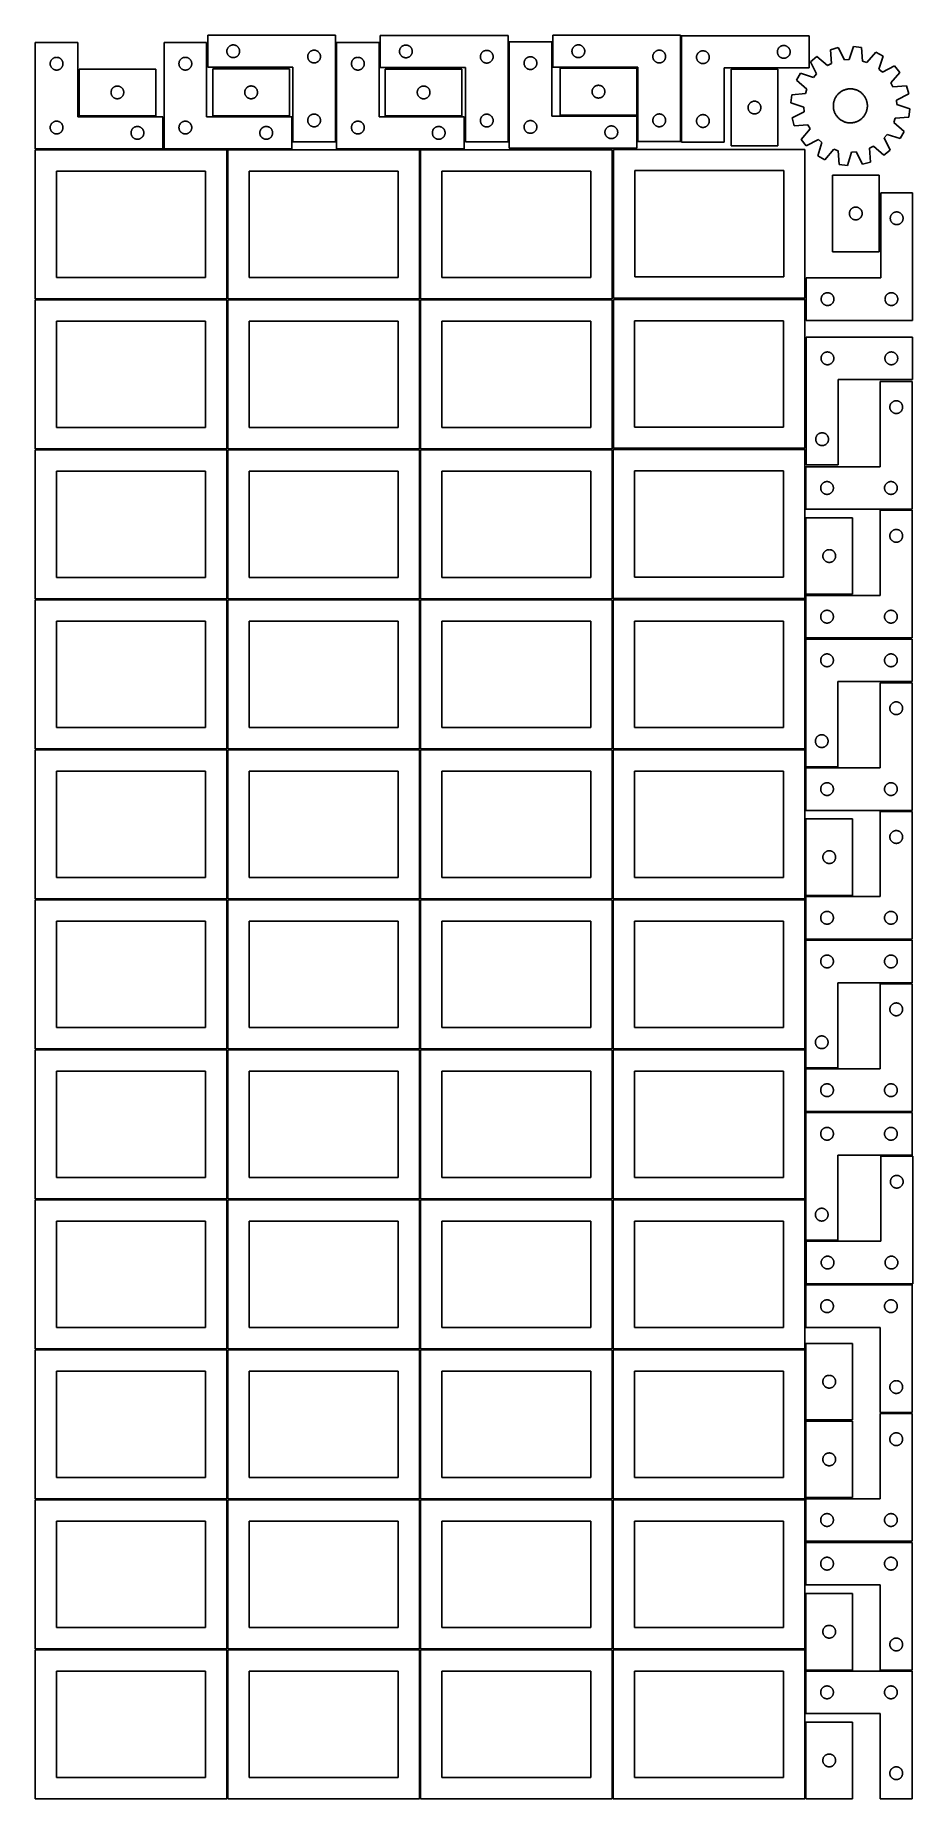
# Model space of a CAD drawing. Header units: millimetres. Extents: x 7 to 1243, y 7 to 2493.
import ezdxf

# ---------------------------------------------------------------- set-up
doc = ezdxf.new("R2010")
doc.units = ezdxf.units.MM
doc.layers.add('COMMON', color=5, linetype='CONTINUOUS', true_color=0x0000ff)
doc.layers.add('CUT', color=7, linetype='CONTINUOUS', true_color=0x000000)

msp = doc.modelspace()

# ---------------------------------------------------------------- linework, layer by layer
at = {"layer": 'COMMON'}
for p, q in [((277.291899, 1908.562903), (277.291899, 1698.688751)), ((6.541899, 1697.812902), (276.541899, 1697.812902)), ((277.291899, 1697.062902), (277.291899, 1487.062902)), ((820.333739, 1697.041937), (820.333739, 1487.041937)), ((6.541899, 1486.312901), (276.541899, 1486.312901)), ((277.291899, 1485.562901), (277.291899, 1275.562901)), ((278.0419, 1486.312901), (548.0419, 1486.312901)), ((549.583739, 1486.291936), (819.583739, 1486.291936)), ((820.333739, 1485.541936), (820.333739, 1275.541936)), ((821.08374, 1486.291936), (1091.08374, 1486.291936)), ((6.541899, 1274.8129), (276.541899, 1274.8129)), ((277.291899, 1274.0629), (277.291899, 1064.0629)), ((278.0419, 1274.8129), (548.0419, 1274.8129)), ((549.583739, 1274.791935), (819.583739, 1274.791935)), ((820.333739, 1274.041935), (820.333739, 1064.041935)), ((821.08374, 1274.791935), (1091.08374, 1274.791935)), ((6.541899, 1063.312899), (276.541899, 1063.312899)), ((277.291899, 1062.562899), (277.291899, 852.562899)), ((278.0419, 1063.312899), (548.0419, 1063.312899)), ((549.583739, 1063.291934), (819.583739, 1063.291934)), ((820.333739, 1062.541934), (820.333739, 852.541934)), ((821.08374, 1063.291934), (1091.08374, 1063.291934)), ((6.541899, 851.812898), (276.541899, 851.812898)), ((277.291899, 851.062898), (277.291899, 641.062898)), ((278.0419, 851.812898), (548.0419, 851.812898)), ((549.583739, 851.791933), (819.583739, 851.791933)), ((820.333739, 851.041933), (820.333739, 641.041933)), ((821.08374, 851.791933), (1091.08374, 851.791933)), ((276.541899, 640.312898), (6.541899, 640.312898)), ((277.291899, 639.562897), (277.291899, 429.562897)), ((548.0419, 640.312898), (278.0419, 640.312898)), ((549.583739, 640.291932), (819.583739, 640.291932)), ((820.333739, 639.541932), (820.333739, 429.541932)), ((821.08374, 640.291932), (1091.08374, 640.291932)), ((6.541899, 428.812896), (276.520965, 428.812896)), ((277.270965, 428.062896), (277.270965, 218.062896)), ((278.0419, 428.812896), (548.020966, 428.812896)), ((819.583739, 428.791932), (549.583739, 428.791932)), ((820.333739, 428.041931), (820.333739, 218.041931)), ((1091.08374, 428.791932), (821.08374, 428.791932)), ((549.583739, 217.29193), (819.562896, 217.29193)), ((820.312896, 216.54193), (820.312896, 6.54193)), ((821.08374, 217.29193), (1091.062897, 217.29193))]:
    msp.add_line(p, q, dxfattribs=at)
at = {"layer": 'CUT'}
for p, q in [((429.563564, 2493.284947), (249.563564, 2493.284947)), ((249.563564, 2493.284947), (249.563564, 2448.284947)), ((429.563564, 2343.284947), (429.563564, 2493.284947)), ((672.896816, 2493.099644), (492.896816, 2493.099644)), ((492.896816, 2493.099644), (492.896816, 2448.099644)), ((672.896816, 2343.099644), (672.896816, 2493.099644)), ((916.036739, 2493.354039), (736.036739, 2493.354039)), ((736.036739, 2493.354039), (736.036739, 2448.354039)), ((916.036739, 2343.354039), (916.036739, 2493.354039)), ((917.597318, 2492.444123), (1097.597318, 2492.444123)), ((917.597318, 2342.444123), (917.597318, 2492.444123)), ((1097.597318, 2492.444123), (1097.597318, 2447.444123)), ((66.520965, 2483.251496), (6.520965, 2483.251496)), ((6.520965, 2483.251496), (6.520965, 2333.251496)), ((34.191593, 2461.944829), (34.765152, 2462.078564)), ((34.765152, 2462.078564), (35.346229, 2462.1745)), ((35.346229, 2462.1745), (35.932336, 2462.232227)), ((35.932336, 2462.232227), (36.520965, 2462.251496)), ((36.520965, 2462.251496), (37.109593, 2462.232227)), ((37.109593, 2462.232227), (37.6957, 2462.1745)), ((37.6957, 2462.1745), (38.276778, 2462.078564)), ((38.276778, 2462.078564), (38.850336, 2461.944829)), ((66.520965, 2378.251496), (66.520965, 2483.251496)), ((248.041961, 2483.251496), (188.041961, 2483.251496)), ((188.041961, 2483.251496), (188.041961, 2333.251496)), ((215.712589, 2461.944829), (216.286148, 2462.078564)), ((216.286148, 2462.078564), (216.867225, 2462.1745)), ((216.867225, 2462.1745), (217.453333, 2462.232227)), ((217.453333, 2462.232227), (218.041961, 2462.251496)), ((218.041961, 2462.251496), (218.630589, 2462.232227)), ((218.630589, 2462.232227), (219.216696, 2462.1745)), ((219.216696, 2462.1745), (219.797774, 2462.078564)), ((219.797774, 2462.078564), (220.371332, 2461.944829)), ((248.041961, 2378.251496), (248.041961, 2483.251496)), ((276.563564, 2470.784947), (276.582834, 2471.373575)), ((276.582834, 2470.196319), (276.563564, 2470.784947)), ((276.582834, 2471.373575), (276.64056, 2471.959683)), ((276.64056, 2469.610211), (276.582834, 2470.196319)), ((276.64056, 2471.959683), (276.736497, 2472.54076)), ((276.736497, 2469.029134), (276.64056, 2469.610211)), ((276.736497, 2472.54076), (276.870232, 2473.114318)), ((276.870232, 2468.455576), (276.736497, 2469.029134)), ((276.870232, 2473.114318), (277.041193, 2473.677902)), ((277.041193, 2467.891992), (276.870232, 2468.455576)), ((277.041193, 2473.677902), (277.248648, 2474.229098)), ((277.248648, 2467.340796), (277.041193, 2467.891992)), ((277.248648, 2474.229098), (277.491709, 2474.765545)), ((277.491709, 2466.804349), (277.248648, 2467.340796)), ((277.491709, 2474.765545), (277.769335, 2475.284947)), ((277.769335, 2466.284947), (277.491709, 2466.804349)), ((277.769335, 2475.284947), (278.080338, 2475.785079)), ((278.080338, 2465.784815), (277.769335, 2466.284947)), ((278.080338, 2475.785079), (278.423384, 2476.2638)), ((278.423384, 2465.306094), (278.080338, 2465.784815)), ((278.423384, 2476.2638), (278.797006, 2476.719059)), ((278.797006, 2464.850835), (278.423384, 2465.306094)), ((278.797006, 2476.719059), (279.199603, 2477.148908)), ((279.199603, 2464.420986), (278.797006, 2464.850835)), ((279.199603, 2477.148908), (279.629452, 2477.551505)), ((279.629452, 2464.018389), (279.199603, 2464.420986)), ((279.629452, 2477.551505), (280.084711, 2477.925127)), ((280.084711, 2463.644767), (279.629452, 2464.018389)), ((280.084711, 2477.925127), (280.563432, 2478.268174)), ((280.563432, 2463.301721), (280.084711, 2463.644767)), ((280.563432, 2478.268174), (281.063564, 2478.579176)), ((281.063564, 2462.990718), (280.563432, 2463.301721)), ((281.063564, 2478.579176), (281.582966, 2478.856802)), ((281.582966, 2462.713092), (281.063564, 2462.990718)), ((281.582966, 2478.856802), (282.119413, 2479.099863)), ((282.119413, 2462.470031), (281.582966, 2462.713092)), ((282.119413, 2479.099863), (282.670609, 2479.307318)), ((282.670609, 2462.262576), (282.119413, 2462.470031)), ((282.670609, 2479.307318), (283.234193, 2479.478279)), ((283.234193, 2462.091615), (282.670609, 2462.262576)), ((283.234193, 2479.478279), (283.807751, 2479.612015)), ((283.807751, 2461.957879), (283.234193, 2462.091615)), ((283.807751, 2479.612015), (284.388828, 2479.707951)), ((284.388828, 2479.707951), (284.974936, 2479.765677)), ((284.974936, 2479.765677), (285.563564, 2479.784947)), ((285.563564, 2479.784947), (286.152192, 2479.765677)), ((286.152192, 2479.765677), (286.7383, 2479.707951)), ((286.7383, 2479.707951), (287.319377, 2479.612015)), ((287.319377, 2479.612015), (287.892936, 2479.478279)), ((287.892936, 2462.091615), (287.319377, 2461.957879)), ((287.892936, 2479.478279), (288.456519, 2479.307318)), ((288.456519, 2462.262576), (287.892936, 2462.091615)), ((288.456519, 2479.307318), (289.007715, 2479.099863)), ((289.007715, 2462.470031), (288.456519, 2462.262576)), ((289.007715, 2479.099863), (289.544162, 2478.856802)), ((289.544162, 2462.713092), (289.007715, 2462.470031)), ((289.544162, 2478.856802), (290.063564, 2478.579176)), ((290.063564, 2462.990718), (289.544162, 2462.713092)), ((290.063564, 2478.579176), (290.563696, 2478.268174)), ((290.563696, 2463.301721), (290.063564, 2462.990718)), ((290.563696, 2478.268174), (291.042417, 2477.925127)), ((291.042417, 2463.644767), (290.563696, 2463.301721)), ((291.042417, 2477.925127), (291.497676, 2477.551505)), ((291.497676, 2464.018389), (291.042417, 2463.644767)), ((291.497676, 2477.551505), (291.927525, 2477.148908)), ((291.927525, 2464.420986), (291.497676, 2464.018389)), ((291.927525, 2477.148908), (292.330122, 2476.719059)), ((292.330122, 2464.850835), (291.927525, 2464.420986)), ((292.330122, 2476.719059), (292.703744, 2476.2638)), ((292.703744, 2465.306094), (292.330122, 2464.850835)), ((292.703744, 2476.2638), (293.046791, 2475.785079)), ((293.046791, 2465.784815), (292.703744, 2465.306094)), ((293.046791, 2475.785079), (293.357793, 2475.284947)), ((293.357793, 2466.284947), (293.046791, 2465.784815)), ((293.357793, 2475.284947), (293.635419, 2474.765545)), ((293.635419, 2466.804349), (293.357793, 2466.284947)), ((293.635419, 2474.765545), (293.87848, 2474.229098)), ((293.87848, 2467.340796), (293.635419, 2466.804349)), ((293.87848, 2474.229098), (294.085935, 2473.677902)), ((294.085935, 2467.891992), (293.87848, 2467.340796)), ((294.085935, 2473.677902), (294.256897, 2473.114318)), ((294.256897, 2468.455576), (294.085935, 2467.891992)), ((294.256897, 2473.114318), (294.390632, 2472.54076)), ((294.390632, 2469.029134), (294.256897, 2468.455576)), ((294.390632, 2472.54076), (294.486568, 2471.959683)), ((294.486568, 2469.610211), (294.390632, 2469.029134)), ((294.486568, 2471.959683), (294.544294, 2471.373575)), ((294.544294, 2470.196319), (294.486568, 2469.610211)), ((294.544294, 2471.373575), (294.563564, 2470.784947)), ((294.563564, 2470.784947), (294.544294, 2470.196319)), ((390.563564, 2463.284947), (390.582834, 2463.873575)), ((390.582834, 2462.696319), (390.563564, 2463.284947)), ((390.582834, 2463.873575), (390.64056, 2464.459683)), ((390.64056, 2462.110211), (390.582834, 2462.696319)), ((390.64056, 2464.459683), (390.736497, 2465.04076)), ((390.736497, 2461.529134), (390.64056, 2462.110211)), ((390.736497, 2465.04076), (390.870232, 2465.614318)), ((390.870232, 2465.614318), (391.041193, 2466.177902)), ((391.041193, 2466.177902), (391.248648, 2466.729098)), ((391.248648, 2466.729098), (391.491709, 2467.265545)), ((391.491709, 2467.265545), (391.769335, 2467.784947)), ((391.769335, 2467.784947), (392.080338, 2468.285079)), ((392.080338, 2468.285079), (392.423384, 2468.7638)), ((392.423384, 2468.7638), (392.797006, 2469.219059)), ((392.797006, 2469.219059), (393.199603, 2469.648908)), ((393.199603, 2469.648908), (393.629452, 2470.051505)), ((393.629452, 2470.051505), (394.084711, 2470.425127)), ((394.084711, 2470.425127), (394.563432, 2470.768174)), ((394.563432, 2470.768174), (395.063564, 2471.079176)), ((395.063564, 2471.079176), (395.582966, 2471.356802)), ((395.582966, 2471.356802), (396.119413, 2471.599863)), ((396.119413, 2471.599863), (396.670609, 2471.807318)), ((396.670609, 2471.807318), (397.234193, 2471.978279)), ((397.234193, 2471.978279), (397.807751, 2472.112015)), ((397.807751, 2472.112015), (398.388828, 2472.207951)), ((398.388828, 2472.207951), (398.974936, 2472.265677)), ((398.974936, 2472.265677), (399.563564, 2472.284947)), ((399.563564, 2472.284947), (400.152192, 2472.265677)), ((400.152192, 2472.265677), (400.7383, 2472.207951)), ((400.7383, 2472.207951), (401.319377, 2472.112015)), ((401.319377, 2472.112015), (401.892936, 2471.978279)), ((401.892936, 2471.978279), (402.456519, 2471.807318)), ((402.456519, 2471.807318), (403.007715, 2471.599863)), ((403.007715, 2471.599863), (403.544162, 2471.356802)), ((403.544162, 2471.356802), (404.063564, 2471.079176)), ((404.063564, 2471.079176), (404.563696, 2470.768174)), ((404.563696, 2470.768174), (405.042417, 2470.425127)), ((405.042417, 2470.425127), (405.497676, 2470.051505)), ((405.497676, 2470.051505), (405.927525, 2469.648908)), ((405.927525, 2469.648908), (406.330122, 2469.219059)), ((406.330122, 2469.219059), (406.703744, 2468.7638)), ((406.703744, 2468.7638), (407.046791, 2468.285079)), ((407.046791, 2468.285079), (407.357793, 2467.784947)), ((407.357793, 2467.784947), (407.635419, 2467.265545)), ((407.635419, 2467.265545), (407.87848, 2466.729098)), ((407.87848, 2466.729098), (408.085935, 2466.177902)), ((408.085935, 2466.177902), (408.256897, 2465.614318)), ((408.256897, 2465.614318), (408.390632, 2465.04076)), ((408.390632, 2465.04076), (408.486568, 2464.459683)), ((408.486568, 2462.110211), (408.390632, 2461.529134)), ((408.486568, 2464.459683), (408.544294, 2463.873575)), ((408.544294, 2462.696319), (408.486568, 2462.110211)), ((408.544294, 2463.873575), (408.563564, 2463.284947)), ((408.563564, 2463.284947), (408.544294, 2462.696319)), ((491.20169, 2483.251496), (431.20169, 2483.251496)), ((431.20169, 2483.251496), (431.20169, 2333.251496)), ((458.872318, 2461.944829), (459.445877, 2462.078564)), ((459.445877, 2462.078564), (460.026954, 2462.1745)), ((460.026954, 2462.1745), (460.613062, 2462.232227)), ((460.613062, 2462.232227), (461.20169, 2462.251496)), ((461.20169, 2462.251496), (461.790318, 2462.232227)), ((461.790318, 2462.232227), (462.376425, 2462.1745)), ((462.376425, 2462.1745), (462.957503, 2462.078564)), ((462.957503, 2462.078564), (463.531061, 2461.944829)), ((491.20169, 2378.251496), (491.20169, 2483.251496)), ((519.896816, 2470.599644), (519.916086, 2471.188272)), ((519.916086, 2470.011016), (519.896816, 2470.599644)), ((519.916086, 2471.188272), (519.973812, 2471.77438)), ((519.973812, 2469.424909), (519.916086, 2470.011016)), ((519.973812, 2471.77438), (520.069749, 2472.355457)), ((520.069749, 2468.843831), (519.973812, 2469.424909)), ((520.069749, 2472.355457), (520.203484, 2472.929016)), ((520.203484, 2468.270273), (520.069749, 2468.843831)), ((520.203484, 2472.929016), (520.374445, 2473.492599)), ((520.374445, 2467.706689), (520.203484, 2468.270273)), ((520.374445, 2473.492599), (520.5819, 2474.043795)), ((520.5819, 2467.155493), (520.374445, 2467.706689)), ((520.5819, 2474.043795), (520.824961, 2474.580242)), ((520.824961, 2466.619046), (520.5819, 2467.155493)), ((520.824961, 2474.580242), (521.102587, 2475.099644)), ((521.102587, 2466.099644), (520.824961, 2466.619046)), ((521.102587, 2475.099644), (521.41359, 2475.599776)), ((521.41359, 2465.599512), (521.102587, 2466.099644)), ((521.41359, 2475.599776), (521.756636, 2476.078497)), ((521.756636, 2465.120791), (521.41359, 2465.599512)), ((521.756636, 2476.078497), (522.130258, 2476.533757)), ((522.130258, 2464.665532), (521.756636, 2465.120791)), ((522.130258, 2476.533757), (522.532855, 2476.963605)), ((522.532855, 2464.235683), (522.130258, 2464.665532)), ((522.532855, 2476.963605), (522.962704, 2477.366203)), ((522.962704, 2463.833086), (522.532855, 2464.235683)), ((522.962704, 2477.366203), (523.417963, 2477.739824)), ((523.417963, 2463.459464), (522.962704, 2463.833086)), ((523.417963, 2477.739824), (523.896684, 2478.082871)), ((523.896684, 2463.116418), (523.417963, 2463.459464)), ((523.896684, 2478.082871), (524.396816, 2478.393873)), ((524.396816, 2462.805416), (523.896684, 2463.116418)), ((524.396816, 2478.393873), (524.916218, 2478.671499)), ((524.916218, 2462.52779), (524.396816, 2462.805416)), ((524.916218, 2478.671499), (525.452665, 2478.91456)), ((525.452665, 2462.284728), (524.916218, 2462.52779)), ((525.452665, 2478.91456), (526.003861, 2479.122015)), ((526.003861, 2462.077273), (525.452665, 2462.284728)), ((526.003861, 2479.122015), (526.567445, 2479.292977)), ((526.567445, 2461.906312), (526.003861, 2462.077273)), ((526.567445, 2479.292977), (527.141003, 2479.426712)), ((527.141003, 2479.426712), (527.72208, 2479.522648)), ((527.72208, 2479.522648), (528.308188, 2479.580375)), ((528.308188, 2479.580375), (528.896816, 2479.599644)), ((528.896816, 2479.599644), (529.485444, 2479.580375)), ((529.485444, 2479.580375), (530.071552, 2479.522648)), ((530.071552, 2479.522648), (530.652629, 2479.426712)), ((530.652629, 2479.426712), (531.226187, 2479.292977)), ((531.226187, 2479.292977), (531.789771, 2479.122015)), ((531.789771, 2462.077273), (531.226187, 2461.906312)), ((531.789771, 2479.122015), (532.340967, 2478.91456)), ((532.340967, 2462.284728), (531.789771, 2462.077273)), ((532.340967, 2478.91456), (532.877414, 2478.671499)), ((532.877414, 2462.52779), (532.340967, 2462.284728)), ((532.877414, 2478.671499), (533.396816, 2478.393873)), ((533.396816, 2462.805416), (532.877414, 2462.52779)), ((533.396816, 2478.393873), (533.896948, 2478.082871)), ((533.896948, 2463.116418), (533.396816, 2462.805416)), ((533.896948, 2478.082871), (534.375669, 2477.739824)), ((534.375669, 2463.459464), (533.896948, 2463.116418)), ((534.375669, 2477.739824), (534.830928, 2477.366203)), ((534.830928, 2463.833086), (534.375669, 2463.459464)), ((534.830928, 2477.366203), (535.260777, 2476.963605)), ((535.260777, 2464.235683), (534.830928, 2463.833086)), ((535.260777, 2476.963605), (535.663374, 2476.533757)), ((535.663374, 2464.665532), (535.260777, 2464.235683)), ((535.663374, 2476.533757), (536.036996, 2476.078497)), ((536.036996, 2465.120791), (535.663374, 2464.665532)), ((536.036996, 2476.078497), (536.380043, 2475.599776)), ((536.380043, 2465.599512), (536.036996, 2465.120791)), ((536.380043, 2475.599776), (536.691045, 2475.099644)), ((536.691045, 2466.099644), (536.380043, 2465.599512)), ((536.691045, 2475.099644), (536.968671, 2474.580242)), ((536.968671, 2466.619046), (536.691045, 2466.099644)), ((536.968671, 2474.580242), (537.211732, 2474.043795)), ((537.211732, 2467.155493), (536.968671, 2466.619046)), ((537.211732, 2474.043795), (537.419187, 2473.492599)), ((537.419187, 2467.706689), (537.211732, 2467.155493)), ((537.419187, 2473.492599), (537.590148, 2472.929016)), ((537.590148, 2468.270273), (537.419187, 2467.706689)), ((537.590148, 2472.929016), (537.723884, 2472.355457)), ((537.723884, 2468.843831), (537.590148, 2468.270273)), ((537.723884, 2472.355457), (537.81982, 2471.77438)), ((537.81982, 2469.424909), (537.723884, 2468.843831)), ((537.81982, 2471.77438), (537.877546, 2471.188272)), ((537.877546, 2470.011016), (537.81982, 2469.424909)), ((537.877546, 2471.188272), (537.896816, 2470.599644)), ((537.896816, 2470.599644), (537.877546, 2470.011016)), ((633.896816, 2463.099644), (633.916086, 2463.688272)), ((633.916086, 2462.511016), (633.896816, 2463.099644)), ((633.916086, 2463.688272), (633.973812, 2464.27438)), ((633.973812, 2461.924909), (633.916086, 2462.511016)), ((633.973812, 2464.27438), (634.069749, 2464.855457)), ((634.069749, 2464.855457), (634.203484, 2465.429016)), ((634.203484, 2465.429016), (634.374445, 2465.992599)), ((634.374445, 2465.992599), (634.5819, 2466.543795)), ((634.5819, 2466.543795), (634.824961, 2467.080242)), ((634.824961, 2467.080242), (635.102587, 2467.599644)), ((635.102587, 2467.599644), (635.41359, 2468.099776)), ((635.41359, 2468.099776), (635.756636, 2468.578497)), ((635.756636, 2468.578497), (636.130258, 2469.033757)), ((636.130258, 2469.033757), (636.532855, 2469.463605)), ((636.532855, 2469.463605), (636.962704, 2469.866203)), ((636.962704, 2469.866203), (637.417963, 2470.239824)), ((637.417963, 2470.239824), (637.896684, 2470.582871)), ((637.896684, 2470.582871), (638.396816, 2470.893873)), ((638.396816, 2470.893873), (638.916218, 2471.171499)), ((638.916218, 2471.171499), (639.452665, 2471.41456)), ((639.452665, 2471.41456), (640.003861, 2471.622015)), ((640.003861, 2471.622015), (640.567445, 2471.792977)), ((640.567445, 2471.792977), (641.141003, 2471.926712)), ((641.141003, 2471.926712), (641.72208, 2472.022648)), ((641.72208, 2472.022648), (642.308188, 2472.080375)), ((642.308188, 2472.080375), (642.896816, 2472.099644)), ((642.896816, 2472.099644), (643.485444, 2472.080375)), ((643.485444, 2472.080375), (644.071552, 2472.022648)), ((644.071552, 2472.022648), (644.652629, 2471.926712)), ((644.652629, 2471.926712), (645.226187, 2471.792977)), ((645.226187, 2471.792977), (645.789771, 2471.622015)), ((645.789771, 2471.622015), (646.340967, 2471.41456)), ((646.340967, 2471.41456), (646.877414, 2471.171499)), ((646.877414, 2471.171499), (647.396816, 2470.893873)), ((647.396816, 2470.893873), (647.896948, 2470.582871)), ((647.896948, 2470.582871), (648.375669, 2470.239824)), ((648.375669, 2470.239824), (648.830928, 2469.866203)), ((648.830928, 2469.866203), (649.260777, 2469.463605)), ((649.260777, 2469.463605), (649.663374, 2469.033757)), ((649.663374, 2469.033757), (650.036996, 2468.578497)), ((650.036996, 2468.578497), (650.380043, 2468.099776)), ((650.380043, 2468.099776), (650.691045, 2467.599644)), ((650.691045, 2467.599644), (650.968671, 2467.080242)), ((650.968671, 2467.080242), (651.211732, 2466.543795)), ((651.211732, 2466.543795), (651.419187, 2465.992599)), ((651.419187, 2465.992599), (651.590148, 2465.429016)), ((651.590148, 2465.429016), (651.723884, 2464.855457)), ((651.723884, 2464.855457), (651.81982, 2464.27438)), ((651.81982, 2464.27438), (651.877546, 2463.688272)), ((651.877546, 2462.511016), (651.81982, 2461.924909)), ((651.877546, 2463.688272), (651.896816, 2463.099644)), ((651.896816, 2463.099644), (651.877546, 2462.511016)), ((734.500884, 2484.074494), (674.500884, 2484.074494)), ((674.500884, 2484.074494), (674.500884, 2334.074494)), ((700.000884, 2461.868723), (700.520286, 2462.146349)), ((700.520286, 2462.146349), (701.056733, 2462.38941)), ((701.056733, 2462.38941), (701.607929, 2462.596865)), ((701.607929, 2462.596865), (702.171513, 2462.767827)), ((702.171513, 2462.767827), (702.745071, 2462.901562)), ((702.745071, 2462.901562), (703.326148, 2462.997498)), ((703.326148, 2462.997498), (703.912256, 2463.055225)), ((703.912256, 2463.055225), (704.500884, 2463.074494)), ((704.500884, 2463.074494), (705.089512, 2463.055225)), ((705.089512, 2463.055225), (705.67562, 2462.997498)), ((705.67562, 2462.997498), (706.256697, 2462.901562)), ((706.256697, 2462.901562), (706.830255, 2462.767827)), ((706.830255, 2462.767827), (707.393839, 2462.596865)), ((707.393839, 2462.596865), (707.945035, 2462.38941)), ((707.945035, 2462.38941), (708.481482, 2462.146349)), ((708.481482, 2462.146349), (709.000884, 2461.868723)), ((734.500884, 2379.074494), (734.500884, 2484.074494)), ((763.036739, 2470.854039), (763.056009, 2471.442667)), ((763.056009, 2470.265411), (763.036739, 2470.854039)), ((763.056009, 2471.442667), (763.113735, 2472.028775)), ((763.113735, 2469.679303), (763.056009, 2470.265411)), ((763.113735, 2472.028775), (763.209672, 2472.609852)), ((763.209672, 2469.098226), (763.113735, 2469.679303)), ((763.209672, 2472.609852), (763.343407, 2473.18341)), ((763.343407, 2468.524667), (763.209672, 2469.098226)), ((763.343407, 2473.18341), (763.514368, 2473.746994)), ((763.514368, 2467.961084), (763.343407, 2468.524667)), ((763.514368, 2473.746994), (763.721823, 2474.29819)), ((763.721823, 2467.409888), (763.514368, 2467.961084)), ((763.721823, 2474.29819), (763.964884, 2474.834637)), ((763.964884, 2466.873441), (763.721823, 2467.409888)), ((763.964884, 2474.834637), (764.242511, 2475.354039)), ((764.242511, 2466.354039), (763.964884, 2466.873441)), ((764.242511, 2475.354039), (764.553513, 2475.854171)), ((764.553513, 2465.853907), (764.242511, 2466.354039)), ((764.553513, 2475.854171), (764.896559, 2476.332892)), ((764.896559, 2465.375186), (764.553513, 2465.853907)), ((764.896559, 2476.332892), (765.270181, 2476.788151)), ((765.270181, 2464.919926), (764.896559, 2465.375186)), ((765.270181, 2476.788151), (765.672778, 2477.218)), ((765.672778, 2464.490078), (765.270181, 2464.919926)), ((765.672778, 2477.218), (766.102627, 2477.620597)), ((766.102627, 2464.087481), (765.672778, 2464.490078)), ((766.102627, 2477.620597), (766.557886, 2477.994219)), ((766.557886, 2463.713859), (766.102627, 2464.087481)), ((766.557886, 2477.994219), (767.036607, 2478.337265)), ((767.036607, 2463.370812), (766.557886, 2463.713859)), ((767.036607, 2478.337265), (767.536739, 2478.648267)), ((767.536739, 2463.05981), (767.036607, 2463.370812)), ((767.536739, 2478.648267), (768.056141, 2478.925893)), ((768.056141, 2462.782184), (767.536739, 2463.05981)), ((768.056141, 2478.925893), (768.592588, 2479.168955)), ((768.592588, 2462.539123), (768.056141, 2462.782184)), ((768.592588, 2479.168955), (769.143784, 2479.37641)), ((769.143784, 2462.331668), (768.592588, 2462.539123)), ((769.143784, 2479.37641), (769.707368, 2479.547371)), ((769.707368, 2462.160706), (769.143784, 2462.331668)), ((769.707368, 2479.547371), (770.280926, 2479.681106)), ((770.280926, 2462.026971), (769.707368, 2462.160706)), ((770.280926, 2479.681106), (770.862003, 2479.777043)), ((770.862003, 2461.931035), (770.280926, 2462.026971)), ((770.862003, 2479.777043), (771.448111, 2479.834769)), ((771.448111, 2479.834769), (772.036739, 2479.854039)), ((772.036739, 2479.854039), (772.625367, 2479.834769)), ((772.625367, 2479.834769), (773.211475, 2479.777043)), ((773.211475, 2479.777043), (773.792552, 2479.681106)), ((773.792552, 2462.026971), (773.211475, 2461.931035)), ((773.792552, 2479.681106), (774.366111, 2479.547371)), ((774.366111, 2462.160706), (773.792552, 2462.026971)), ((774.366111, 2479.547371), (774.929694, 2479.37641)), ((774.929694, 2462.331668), (774.366111, 2462.160706)), ((774.929694, 2479.37641), (775.48089, 2479.168955)), ((775.48089, 2462.539123), (774.929694, 2462.331668)), ((775.48089, 2479.168955), (776.017337, 2478.925893)), ((776.017337, 2462.782184), (775.48089, 2462.539123)), ((776.017337, 2478.925893), (776.536739, 2478.648267)), ((776.536739, 2463.05981), (776.017337, 2462.782184)), ((776.536739, 2478.648267), (777.036871, 2478.337265)), ((777.036871, 2463.370812), (776.536739, 2463.05981)), ((777.036871, 2478.337265), (777.515592, 2477.994219)), ((777.515592, 2463.713859), (777.036871, 2463.370812)), ((777.515592, 2477.994219), (777.970851, 2477.620597)), ((777.970851, 2464.087481), (777.515592, 2463.713859)), ((777.970851, 2477.620597), (778.4007, 2477.218)), ((778.4007, 2464.490078), (777.970851, 2464.087481)), ((778.4007, 2477.218), (778.803297, 2476.788151)), ((778.803297, 2464.919926), (778.4007, 2464.490078)), ((778.803297, 2476.788151), (779.176919, 2476.332892)), ((779.176919, 2465.375186), (778.803297, 2464.919926)), ((779.176919, 2476.332892), (779.519966, 2475.854171)), ((779.519966, 2465.853907), (779.176919, 2465.375186)), ((779.519966, 2475.854171), (779.830968, 2475.354039)), ((779.830968, 2466.354039), (779.519966, 2465.853907)), ((779.830968, 2475.354039), (780.108594, 2474.834637)), ((780.108594, 2466.873441), (779.830968, 2466.354039)), ((780.108594, 2474.834637), (780.351655, 2474.29819)), ((780.351655, 2467.409888), (780.108594, 2466.873441)), ((780.351655, 2474.29819), (780.55911, 2473.746994)), ((780.55911, 2467.961084), (780.351655, 2467.409888)), ((780.55911, 2473.746994), (780.730072, 2473.18341)), ((780.730072, 2468.524667), (780.55911, 2467.961084)), ((780.730072, 2473.18341), (780.863807, 2472.609852)), ((780.863807, 2469.098226), (780.730072, 2468.524667)), ((780.863807, 2472.609852), (780.959743, 2472.028775)), ((780.959743, 2469.679303), (780.863807, 2469.098226)), ((780.959743, 2472.028775), (781.017469, 2471.442667)), ((781.017469, 2470.265411), (780.959743, 2469.679303)), ((781.017469, 2471.442667), (781.036739, 2470.854039)), ((781.036739, 2470.854039), (781.017469, 2470.265411)), ((877.036739, 2463.354039), (877.056009, 2463.942667)), ((877.056009, 2462.765411), (877.036739, 2463.354039)), ((877.056009, 2463.942667), (877.113735, 2464.528775)), ((877.113735, 2462.179303), (877.056009, 2462.765411)), ((877.113735, 2464.528775), (877.209672, 2465.109852)), ((877.209672, 2461.598226), (877.113735, 2462.179303)), ((877.209672, 2465.109852), (877.343407, 2465.68341)), ((877.343407, 2465.68341), (877.514368, 2466.246994)), ((877.514368, 2466.246994), (877.721823, 2466.79819)), ((877.721823, 2466.79819), (877.964884, 2467.334637)), ((877.964884, 2467.334637), (878.242511, 2467.854039)), ((878.242511, 2467.854039), (878.553513, 2468.354171)), ((878.553513, 2468.354171), (878.896559, 2468.832892)), ((878.896559, 2468.832892), (879.270181, 2469.288151)), ((879.270181, 2469.288151), (879.672778, 2469.718)), ((879.672778, 2469.718), (880.102627, 2470.120597)), ((880.102627, 2470.120597), (880.557886, 2470.494219)), ((880.557886, 2470.494219), (881.036607, 2470.837265)), ((881.036607, 2470.837265), (881.536739, 2471.148267)), ((881.536739, 2471.148267), (882.056141, 2471.425893)), ((882.056141, 2471.425893), (882.592588, 2471.668955)), ((882.592588, 2471.668955), (883.143784, 2471.87641)), ((883.143784, 2471.87641), (883.707368, 2472.047371)), ((883.707368, 2472.047371), (884.280926, 2472.181106)), ((884.280926, 2472.181106), (884.862003, 2472.277043)), ((884.862003, 2472.277043), (885.448111, 2472.334769)), ((885.448111, 2472.334769), (886.036739, 2472.354039)), ((886.036739, 2472.354039), (886.625367, 2472.334769)), ((886.625367, 2472.334769), (887.211475, 2472.277043)), ((887.211475, 2472.277043), (887.792552, 2472.181106)), ((887.792552, 2472.181106), (888.366111, 2472.047371)), ((888.366111, 2472.047371), (888.929694, 2471.87641)), ((888.929694, 2471.87641), (889.48089, 2471.668955)), ((889.48089, 2471.668955), (890.017337, 2471.425893)), ((890.017337, 2471.425893), (890.536739, 2471.148267)), ((890.536739, 2471.148267), (891.036871, 2470.837265)), ((891.036871, 2470.837265), (891.515592, 2470.494219)), ((891.515592, 2470.494219), (891.970851, 2470.120597)), ((891.970851, 2470.120597), (892.4007, 2469.718)), ((892.4007, 2469.718), (892.803297, 2469.288151)), ((892.803297, 2469.288151), (893.176919, 2468.832892)), ((893.176919, 2468.832892), (893.519966, 2468.354171)), ((893.519966, 2468.354171), (893.830968, 2467.854039)), ((893.830968, 2467.854039), (894.108594, 2467.334637)), ((894.108594, 2467.334637), (894.351655, 2466.79819)), ((894.351655, 2466.79819), (894.55911, 2466.246994)), ((894.55911, 2466.246994), (894.730072, 2465.68341)), ((894.730072, 2465.68341), (894.863807, 2465.109852)), ((894.863807, 2465.109852), (894.959743, 2464.528775)), ((894.959743, 2462.179303), (894.863807, 2461.598226)), ((894.959743, 2464.528775), (895.017469, 2463.942667)), ((895.017469, 2462.765411), (894.959743, 2462.179303)), ((895.017469, 2463.942667), (895.036739, 2463.354039)), ((895.036739, 2463.354039), (895.017469, 2462.765411)), ((938.616588, 2463.032751), (938.597318, 2462.444123)), ((938.597318, 2462.444123), (938.616588, 2461.855495)), ((938.674315, 2463.618859), (938.616588, 2463.032751)), ((938.770251, 2464.199936), (938.674315, 2463.618859)), ((938.903986, 2464.773495), (938.770251, 2464.199936)), ((939.074947, 2465.337078), (938.903986, 2464.773495)), ((939.282403, 2465.888274), (939.074947, 2465.337078)), ((939.525464, 2466.424721), (939.282403, 2465.888274)), ((939.80309, 2466.944123), (939.525464, 2466.424721)), ((940.114092, 2467.444255), (939.80309, 2466.944123)), ((940.457138, 2467.922976), (940.114092, 2467.444255)), ((940.83076, 2468.378235), (940.457138, 2467.922976)), ((941.233357, 2468.808084), (940.83076, 2468.378235)), ((941.663206, 2469.210681), (941.233357, 2468.808084)), ((942.118465, 2469.584303), (941.663206, 2469.210681)), ((942.597186, 2469.92735), (942.118465, 2469.584303)), ((943.097318, 2470.238352), (942.597186, 2469.92735)), ((943.61672, 2470.515978), (943.097318, 2470.238352)), ((944.153167, 2470.759039), (943.61672, 2470.515978)), ((944.704363, 2470.966494), (944.153167, 2470.759039)), ((945.267947, 2471.137456), (944.704363, 2470.966494)), ((945.841505, 2471.271191), (945.267947, 2471.137456)), ((946.422583, 2471.367127), (945.841505, 2471.271191)), ((947.00869, 2471.424853), (946.422583, 2471.367127)), ((947.597318, 2471.444123), (947.00869, 2471.424853)), ((948.185946, 2471.424853), (947.597318, 2471.444123)), ((948.772054, 2471.367127), (948.185946, 2471.424853)), ((949.353131, 2471.271191), (948.772054, 2471.367127)), ((949.92669, 2471.137456), (949.353131, 2471.271191)), ((950.490273, 2470.966494), (949.92669, 2471.137456)), ((951.041469, 2470.759039), (950.490273, 2470.966494)), ((951.577917, 2470.515978), (951.041469, 2470.759039)), ((952.097318, 2470.238352), (951.577917, 2470.515978)), ((952.59745, 2469.92735), (952.097318, 2470.238352)), ((953.076171, 2469.584303), (952.59745, 2469.92735)), ((953.531431, 2469.210681), (953.076171, 2469.584303)), ((953.961279, 2468.808084), (953.531431, 2469.210681)), ((954.363877, 2468.378235), (953.961279, 2468.808084)), ((954.737498, 2467.922976), (954.363877, 2468.378235)), ((955.080545, 2467.444255), (954.737498, 2467.922976)), ((955.391547, 2466.944123), (955.080545, 2467.444255)), ((955.669173, 2466.424721), (955.391547, 2466.944123)), ((955.912234, 2465.888274), (955.669173, 2466.424721)), ((956.119689, 2465.337078), (955.912234, 2465.888274)), ((956.290651, 2464.773495), (956.119689, 2465.337078)), ((956.424386, 2464.199936), (956.290651, 2464.773495)), ((956.520322, 2463.618859), (956.424386, 2464.199936)), ((956.578049, 2463.032751), (956.520322, 2463.618859)), ((956.597318, 2462.444123), (956.578049, 2463.032751)), ((956.578049, 2461.855495), (956.597318, 2462.444123)), ((1052.616588, 2470.532751), (1052.597318, 2469.944123)), ((1052.597318, 2469.944123), (1052.616588, 2469.355495)), ((1052.674315, 2471.118859), (1052.616588, 2470.532751)), ((1052.616588, 2469.355495), (1052.674315, 2468.769387)), ((1052.770251, 2471.699936), (1052.674315, 2471.118859)), ((1052.674315, 2468.769387), (1052.770251, 2468.18831)), ((1052.903986, 2472.273495), (1052.770251, 2471.699936)), ((1052.770251, 2468.18831), (1052.903986, 2467.614752)), ((1053.074947, 2472.837078), (1052.903986, 2472.273495)), ((1052.903986, 2467.614752), (1053.074947, 2467.051168)), ((1053.282403, 2473.388274), (1053.074947, 2472.837078)), ((1053.074947, 2467.051168), (1053.282403, 2466.499972)), ((1053.525464, 2473.924721), (1053.282403, 2473.388274)), ((1053.282403, 2466.499972), (1053.525464, 2465.963525)), ((1053.80309, 2474.444123), (1053.525464, 2473.924721)), ((1053.525464, 2465.963525), (1053.80309, 2465.444123)), ((1054.114092, 2474.944255), (1053.80309, 2474.444123)), ((1053.80309, 2465.444123), (1054.114092, 2464.943991)), ((1054.457138, 2475.422976), (1054.114092, 2474.944255)), ((1054.114092, 2464.943991), (1054.457138, 2464.46527)), ((1054.83076, 2475.878235), (1054.457138, 2475.422976)), ((1054.457138, 2464.46527), (1054.83076, 2464.010011)), ((1055.233357, 2476.308084), (1054.83076, 2475.878235)), ((1054.83076, 2464.010011), (1055.233357, 2463.580162)), ((1055.663206, 2476.710681), (1055.233357, 2476.308084)), ((1055.233357, 2463.580162), (1055.663206, 2463.177565)), ((1056.118465, 2477.084303), (1055.663206, 2476.710681)), ((1055.663206, 2463.177565), (1056.118465, 2462.803943)), ((1056.597186, 2477.42735), (1056.118465, 2477.084303)), ((1056.118465, 2462.803943), (1056.597186, 2462.460897)), ((1057.097318, 2477.738352), (1056.597186, 2477.42735)), ((1056.597186, 2462.460897), (1057.097318, 2462.149895)), ((1057.61672, 2478.015978), (1057.097318, 2477.738352)), ((1057.097318, 2462.149895), (1057.61672, 2461.872268)), ((1058.153167, 2478.259039), (1057.61672, 2478.015978)), ((1058.704363, 2478.466494), (1058.153167, 2478.259039)), ((1059.267947, 2478.637456), (1058.704363, 2478.466494)), ((1059.841505, 2478.771191), (1059.267947, 2478.637456)), ((1060.422583, 2478.867127), (1059.841505, 2478.771191)), ((1061.00869, 2478.924853), (1060.422583, 2478.867127)), ((1061.597318, 2478.944123), (1061.00869, 2478.924853)), ((1062.185946, 2478.924853), (1061.597318, 2478.944123)), ((1062.772054, 2478.867127), (1062.185946, 2478.924853)), ((1063.353131, 2478.771191), (1062.772054, 2478.867127)), ((1063.92669, 2478.637456), (1063.353131, 2478.771191)), ((1064.490273, 2478.466494), (1063.92669, 2478.637456)), ((1065.041469, 2478.259039), (1064.490273, 2478.466494)), ((1065.577917, 2478.015978), (1065.041469, 2478.259039)), ((1066.097318, 2477.738352), (1065.577917, 2478.015978)), ((1065.577917, 2461.872268), (1066.097318, 2462.149895)), ((1066.59745, 2477.42735), (1066.097318, 2477.738352)), ((1066.097318, 2462.149895), (1066.59745, 2462.460897)), ((1067.076171, 2477.084303), (1066.59745, 2477.42735)), ((1066.59745, 2462.460897), (1067.076171, 2462.803943)), ((1067.531431, 2476.710681), (1067.076171, 2477.084303)), ((1067.076171, 2462.803943), (1067.531431, 2463.177565)), ((1067.961279, 2476.308084), (1067.531431, 2476.710681)), ((1067.531431, 2463.177565), (1067.961279, 2463.580162)), ((1068.363877, 2475.878235), (1067.961279, 2476.308084)), ((1067.961279, 2463.580162), (1068.363877, 2464.010011)), ((1068.737498, 2475.422976), (1068.363877, 2475.878235)), ((1068.363877, 2464.010011), (1068.737498, 2464.46527)), ((1069.080545, 2474.944255), (1068.737498, 2475.422976)), ((1068.737498, 2464.46527), (1069.080545, 2464.943991)), ((1069.391547, 2474.444123), (1069.080545, 2474.944255)), ((1069.080545, 2464.943991), (1069.391547, 2465.444123)), ((1069.669173, 2473.924721), (1069.391547, 2474.444123)), ((1069.391547, 2465.444123), (1069.669173, 2465.963525)), ((1069.912234, 2473.388274), (1069.669173, 2473.924721)), ((1069.669173, 2465.963525), (1069.912234, 2466.499972)), ((1070.119689, 2472.837078), (1069.912234, 2473.388274)), ((1069.912234, 2466.499972), (1070.119689, 2467.051168)), ((1070.290651, 2472.273495), (1070.119689, 2472.837078)), ((1070.119689, 2467.051168), (1070.290651, 2467.614752)), ((1070.424386, 2471.699936), (1070.290651, 2472.273495)), ((1070.290651, 2467.614752), (1070.424386, 2468.18831)), ((1070.520322, 2471.118859), (1070.424386, 2471.699936)), ((1070.424386, 2468.18831), (1070.520322, 2468.769387)), ((1070.578049, 2470.532751), (1070.520322, 2471.118859)), ((1070.520322, 2468.769387), (1070.578049, 2469.355495)), ((1070.597318, 2469.944123), (1070.578049, 2470.532751)), ((1070.578049, 2469.355495), (1070.597318, 2469.944123)), ((1108.27516, 2463.250938), (1099.201528, 2456.126707)), ((1123.027712, 2450.688907), (1108.27516, 2463.250938)), ((1138.456031, 2476.030886), (1127.346763, 2472.921283)), ((1127.346763, 2472.921283), (1128.762451, 2453.596733)), ((1147.27833, 2458.779525), (1138.456031, 2476.030886)), ((1159.776575, 2477.666734), (1153.689316, 2459.271417)), ((1171.230194, 2476.288299), (1159.776575, 2477.666734)), ((1172.779126, 2456.973972), (1171.230194, 2476.288299)), ((1191.55382, 2469.640606), (1178.890343, 2454.975043)), ((1201.60808, 2463.983989), (1191.55382, 2469.640606)), ((1195.647834, 2445.547127), (1201.60808, 2463.983989)), ((27.520965, 2453.251496), (27.540234, 2453.840124)), ((27.540234, 2452.662868), (27.520965, 2453.251496)), ((27.540234, 2453.840124), (27.597961, 2454.426232)), ((27.597961, 2452.07676), (27.540234, 2452.662868)), ((27.597961, 2454.426232), (27.693897, 2455.007309)), ((27.693897, 2451.495683), (27.597961, 2452.07676)), ((27.693897, 2455.007309), (27.827632, 2455.580868)), ((27.827632, 2450.922125), (27.693897, 2451.495683)), ((27.827632, 2455.580868), (27.998593, 2456.144451)), ((27.998593, 2450.358541), (27.827632, 2450.922125)), ((27.998593, 2456.144451), (28.206049, 2456.695647)), ((28.206049, 2449.807345), (27.998593, 2450.358541)), ((28.206049, 2456.695647), (28.44911, 2457.232094)), ((28.44911, 2449.270898), (28.206049, 2449.807345)), ((28.44911, 2457.232094), (28.726736, 2457.751496)), ((28.726736, 2448.751496), (28.44911, 2449.270898)), ((28.726736, 2457.751496), (29.037738, 2458.251628)), ((29.037738, 2448.251364), (28.726736, 2448.751496)), ((29.037738, 2458.251628), (29.380785, 2458.730349)), ((29.380785, 2447.772643), (29.037738, 2448.251364)), ((29.380785, 2458.730349), (29.754406, 2459.185609)), ((29.754406, 2447.317384), (29.380785, 2447.772643)), ((29.754406, 2459.185609), (30.157004, 2459.615457)), ((30.157004, 2446.887535), (29.754406, 2447.317384)), ((30.157004, 2459.615457), (30.586852, 2460.018054)), ((30.586852, 2446.484938), (30.157004, 2446.887535)), ((30.586852, 2460.018054), (31.042112, 2460.391676)), ((31.042112, 2446.111316), (30.586852, 2446.484938)), ((31.042112, 2460.391676), (31.520833, 2460.734723)), ((31.520833, 2445.76827), (31.042112, 2446.111316)), ((31.520833, 2460.734723), (32.020965, 2461.045725)), ((32.020965, 2445.457268), (31.520833, 2445.76827)), ((32.020965, 2461.045725), (32.540366, 2461.323351)), ((32.540366, 2445.179642), (32.020965, 2445.457268)), ((32.540366, 2461.323351), (33.076814, 2461.566412)), ((33.076814, 2444.93658), (32.540366, 2445.179642)), ((33.076814, 2461.566412), (33.628009, 2461.773867)), ((33.628009, 2444.729125), (33.076814, 2444.93658)), ((33.628009, 2461.773867), (34.191593, 2461.944829)), ((34.191593, 2444.558164), (33.628009, 2444.729125)), ((34.765152, 2444.424429), (34.191593, 2444.558164)), ((35.346229, 2444.328492), (34.765152, 2444.424429)), ((35.932336, 2444.270766), (35.346229, 2444.328492)), ((36.520965, 2444.251496), (35.932336, 2444.270766)), ((37.109593, 2444.270766), (36.520965, 2444.251496)), ((37.6957, 2444.328492), (37.109593, 2444.270766)), ((38.276778, 2444.424429), (37.6957, 2444.328492)), ((38.850336, 2444.558164), (38.276778, 2444.424429)), ((38.850336, 2461.944829), (39.41392, 2461.773867)), ((39.41392, 2444.729125), (38.850336, 2444.558164)), ((39.41392, 2461.773867), (39.965116, 2461.566412)), ((39.965116, 2444.93658), (39.41392, 2444.729125)), ((39.965116, 2461.566412), (40.501563, 2461.323351)), ((40.501563, 2445.179642), (39.965116, 2444.93658)), ((40.501563, 2461.323351), (41.020965, 2461.045725)), ((41.020965, 2445.457268), (40.501563, 2445.179642)), ((41.020965, 2461.045725), (41.521097, 2460.734723)), ((41.521097, 2445.76827), (41.020965, 2445.457268)), ((41.521097, 2460.734723), (41.999817, 2460.391676)), ((41.999817, 2446.111316), (41.521097, 2445.76827)), ((41.999817, 2460.391676), (42.455077, 2460.018054)), ((42.455077, 2446.484938), (41.999817, 2446.111316)), ((42.455077, 2460.018054), (42.884926, 2459.615457)), ((42.884926, 2446.887535), (42.455077, 2446.484938)), ((42.884926, 2459.615457), (43.287523, 2459.185609)), ((43.287523, 2447.317384), (42.884926, 2446.887535)), ((43.287523, 2459.185609), (43.661145, 2458.730349)), ((43.661145, 2447.772643), (43.287523, 2447.317384)), ((43.661145, 2458.730349), (44.004191, 2458.251628)), ((44.004191, 2448.251364), (43.661145, 2447.772643)), ((44.004191, 2458.251628), (44.315193, 2457.751496)), ((44.315193, 2448.751496), (44.004191, 2448.251364)), ((44.315193, 2457.751496), (44.592819, 2457.232094)), ((44.592819, 2449.270898), (44.315193, 2448.751496)), ((44.592819, 2457.232094), (44.83588, 2456.695647)), ((44.83588, 2449.807345), (44.592819, 2449.270898)), ((44.83588, 2456.695647), (45.043336, 2456.144451)), ((45.043336, 2450.358541), (44.83588, 2449.807345)), ((45.043336, 2456.144451), (45.214297, 2455.580868)), ((45.214297, 2450.922125), (45.043336, 2450.358541)), ((45.214297, 2455.580868), (45.348032, 2455.007309)), ((45.348032, 2451.495683), (45.214297, 2450.922125)), ((45.348032, 2455.007309), (45.443968, 2454.426232)), ((45.443968, 2452.07676), (45.348032, 2451.495683)), ((45.443968, 2454.426232), (45.501695, 2453.840124)), ((45.501695, 2452.662868), (45.443968, 2452.07676)), ((45.501695, 2453.840124), (45.520965, 2453.251496)), ((45.520965, 2453.251496), (45.501695, 2452.662868)), ((176.244719, 2445.784699), (68.244719, 2445.784699)), ((68.244719, 2445.784699), (68.244719, 2379.784699)), ((176.244719, 2379.784699), (176.244719, 2445.784699)), ((209.041961, 2453.251496), (209.06123, 2453.840124)), ((209.06123, 2452.662868), (209.041961, 2453.251496)), ((209.06123, 2453.840124), (209.118957, 2454.426232)), ((209.118957, 2452.07676), (209.06123, 2452.662868)), ((209.118957, 2454.426232), (209.214893, 2455.007309)), ((209.214893, 2451.495683), (209.118957, 2452.07676)), ((209.214893, 2455.007309), (209.348628, 2455.580868)), ((209.348628, 2450.922125), (209.214893, 2451.495683)), ((209.348628, 2455.580868), (209.51959, 2456.144451)), ((209.51959, 2450.358541), (209.348628, 2450.922125)), ((209.51959, 2456.144451), (209.727045, 2456.695647)), ((209.727045, 2449.807345), (209.51959, 2450.358541)), ((209.727045, 2456.695647), (209.970106, 2457.232094)), ((209.970106, 2449.270898), (209.727045, 2449.807345)), ((209.970106, 2457.232094), (210.247732, 2457.751496)), ((210.247732, 2448.751496), (209.970106, 2449.270898)), ((210.247732, 2457.751496), (210.558734, 2458.251628)), ((210.558734, 2448.251364), (210.247732, 2448.751496)), ((210.558734, 2458.251628), (210.901781, 2458.730349)), ((210.901781, 2447.772643), (210.558734, 2448.251364)), ((210.901781, 2458.730349), (211.275402, 2459.185609)), ((211.275402, 2447.317384), (210.901781, 2447.772643)), ((211.275402, 2459.185609), (211.678, 2459.615457)), ((211.678, 2446.887535), (211.275402, 2447.317384)), ((211.678, 2459.615457), (212.107848, 2460.018054)), ((212.107848, 2446.484938), (211.678, 2446.887535)), ((212.107848, 2460.018054), (212.563108, 2460.391676)), ((212.563108, 2446.111316), (212.107848, 2446.484938)), ((212.563108, 2460.391676), (213.041829, 2460.734723)), ((213.041829, 2445.76827), (212.563108, 2446.111316)), ((213.041829, 2460.734723), (213.541961, 2461.045725)), ((213.541961, 2445.457268), (213.041829, 2445.76827)), ((213.541961, 2461.045725), (214.061363, 2461.323351)), ((214.061363, 2445.179642), (213.541961, 2445.457268)), ((214.061363, 2461.323351), (214.59781, 2461.566412)), ((214.59781, 2444.93658), (214.061363, 2445.179642)), ((214.59781, 2461.566412), (215.149006, 2461.773867)), ((215.149006, 2444.729125), (214.59781, 2444.93658)), ((215.149006, 2461.773867), (215.712589, 2461.944829)), ((215.712589, 2444.558164), (215.149006, 2444.729125)), ((216.286148, 2444.424429), (215.712589, 2444.558164)), ((216.867225, 2444.328492), (216.286148, 2444.424429)), ((217.453333, 2444.270766), (216.867225, 2444.328492)), ((218.041961, 2444.251496), (217.453333, 2444.270766)), ((218.630589, 2444.270766), (218.041961, 2444.251496)), ((219.216696, 2444.328492), (218.630589, 2444.270766)), ((219.797774, 2444.424429), (219.216696, 2444.328492)), ((220.371332, 2444.558164), (219.797774, 2444.424429)), ((220.371332, 2461.944829), (220.934916, 2461.773867)), ((220.934916, 2444.729125), (220.371332, 2444.558164)), ((220.934916, 2461.773867), (221.486112, 2461.566412)), ((221.486112, 2444.93658), (220.934916, 2444.729125)), ((221.486112, 2461.566412), (222.022559, 2461.323351)), ((222.022559, 2445.179642), (221.486112, 2444.93658)), ((222.022559, 2461.323351), (222.541961, 2461.045725)), ((222.541961, 2445.457268), (222.022559, 2445.179642)), ((222.541961, 2461.045725), (223.042093, 2460.734723)), ((223.042093, 2445.76827), (222.541961, 2445.457268)), ((223.042093, 2460.734723), (223.520814, 2460.391676)), ((223.520814, 2446.111316), (223.042093, 2445.76827)), ((223.520814, 2460.391676), (223.976073, 2460.018054)), ((223.976073, 2446.484938), (223.520814, 2446.111316)), ((223.976073, 2460.018054), (224.405922, 2459.615457)), ((224.405922, 2446.887535), (223.976073, 2446.484938)), ((224.405922, 2459.615457), (224.808519, 2459.185609)), ((224.808519, 2447.317384), (224.405922, 2446.887535)), ((224.808519, 2459.185609), (225.182141, 2458.730349)), ((225.182141, 2447.772643), (224.808519, 2447.317384)), ((225.182141, 2458.730349), (225.525187, 2458.251628)), ((225.525187, 2448.251364), (225.182141, 2447.772643)), ((225.525187, 2458.251628), (225.836189, 2457.751496)), ((225.836189, 2448.751496), (225.525187, 2448.251364)), ((225.836189, 2457.751496), (226.113815, 2457.232094)), ((226.113815, 2449.270898), (225.836189, 2448.751496)), ((226.113815, 2457.232094), (226.356877, 2456.695647)), ((226.356877, 2449.807345), (226.113815, 2449.270898)), ((226.356877, 2456.695647), (226.564332, 2456.144451)), ((226.564332, 2450.358541), (226.356877, 2449.807345)), ((226.564332, 2456.144451), (226.735293, 2455.580868)), ((226.735293, 2450.922125), (226.564332, 2450.358541)), ((226.735293, 2455.580868), (226.869028, 2455.007309)), ((226.869028, 2451.495683), (226.735293, 2450.922125)), ((226.869028, 2455.007309), (226.964964, 2454.426232)), ((226.964964, 2452.07676), (226.869028, 2451.495683)), ((226.964964, 2454.426232), (227.022691, 2453.840124)), ((227.022691, 2452.662868), (226.964964, 2452.07676)), ((227.022691, 2453.840124), (227.041961, 2453.251496)), ((227.041961, 2453.251496), (227.022691, 2452.662868)), ((249.563564, 2448.284947), (369.563564, 2448.284947)), ((364.827786, 2445.833286), (256.827786, 2445.833286)), ((256.827786, 2445.833286), (256.827786, 2379.833286)), ((284.388828, 2461.861943), (283.807751, 2461.957879)), ((284.974936, 2461.804217), (284.388828, 2461.861943)), ((285.563564, 2461.784947), (284.974936, 2461.804217)), ((286.152192, 2461.804217), (285.563564, 2461.784947)), ((286.7383, 2461.861943), (286.152192, 2461.804217)), ((287.319377, 2461.957879), (286.7383, 2461.861943)), ((364.827786, 2379.833286), (364.827786, 2445.833286)), ((369.563564, 2448.284947), (369.563564, 2343.284947)), ((390.870232, 2460.955576), (390.736497, 2461.529134)), ((391.041193, 2460.391992), (390.870232, 2460.955576)), ((391.248648, 2459.840796), (391.041193, 2460.391992)), ((391.491709, 2459.304349), (391.248648, 2459.840796)), ((391.769335, 2458.784947), (391.491709, 2459.304349)), ((392.080338, 2458.284815), (391.769335, 2458.784947)), ((392.423384, 2457.806094), (392.080338, 2458.284815)), ((392.797006, 2457.350835), (392.423384, 2457.806094)), ((393.199603, 2456.920986), (392.797006, 2457.350835)), ((393.629452, 2456.518389), (393.199603, 2456.920986)), ((394.084711, 2456.144767), (393.629452, 2456.518389)), ((394.563432, 2455.801721), (394.084711, 2456.144767)), ((395.063564, 2455.490718), (394.563432, 2455.801721)), ((395.582966, 2455.213092), (395.063564, 2455.490718)), ((396.119413, 2454.970031), (395.582966, 2455.213092)), ((396.670609, 2454.762576), (396.119413, 2454.970031)), ((397.234193, 2454.591615), (396.670609, 2454.762576)), ((397.807751, 2454.457879), (397.234193, 2454.591615)), ((398.388828, 2454.361943), (397.807751, 2454.457879)), ((398.974936, 2454.304217), (398.388828, 2454.361943)), ((399.563564, 2454.284947), (398.974936, 2454.304217)), ((400.152192, 2454.304217), (399.563564, 2454.284947)), ((400.7383, 2454.361943), (400.152192, 2454.304217)), ((401.319377, 2454.457879), (400.7383, 2454.361943)), ((401.892936, 2454.591615), (401.319377, 2454.457879)), ((402.456519, 2454.762576), (401.892936, 2454.591615)), ((403.007715, 2454.970031), (402.456519, 2454.762576)), ((403.544162, 2455.213092), (403.007715, 2454.970031)), ((404.063564, 2455.490718), (403.544162, 2455.213092)), ((404.563696, 2455.801721), (404.063564, 2455.490718)), ((405.042417, 2456.144767), (404.563696, 2455.801721)), ((405.497676, 2456.518389), (405.042417, 2456.144767)), ((405.927525, 2456.920986), (405.497676, 2456.518389)), ((406.330122, 2457.350835), (405.927525, 2456.920986)), ((406.703744, 2457.806094), (406.330122, 2457.350835)), ((407.046791, 2458.284815), (406.703744, 2457.806094)), ((407.357793, 2458.784947), (407.046791, 2458.284815)), ((407.635419, 2459.304349), (407.357793, 2458.784947)), ((407.87848, 2459.840796), (407.635419, 2459.304349)), ((408.085935, 2460.391992), (407.87848, 2459.840796)), ((408.256897, 2460.955576), (408.085935, 2460.391992)), ((408.390632, 2461.529134), (408.256897, 2460.955576)), ((452.20169, 2453.251496), (452.220959, 2453.840124)), ((452.220959, 2452.662868), (452.20169, 2453.251496)), ((452.220959, 2453.840124), (452.278686, 2454.426232)), ((452.278686, 2452.07676), (452.220959, 2452.662868)), ((452.278686, 2454.426232), (452.374622, 2455.007309)), ((452.374622, 2451.495683), (452.278686, 2452.07676)), ((452.374622, 2455.007309), (452.508357, 2455.580868)), ((452.508357, 2450.922125), (452.374622, 2451.495683)), ((452.508357, 2455.580868), (452.679319, 2456.144451)), ((452.679319, 2450.358541), (452.508357, 2450.922125)), ((452.679319, 2456.144451), (452.886774, 2456.695647)), ((452.886774, 2449.807345), (452.679319, 2450.358541)), ((452.886774, 2456.695647), (453.129835, 2457.232094)), ((453.129835, 2449.270898), (452.886774, 2449.807345)), ((453.129835, 2457.232094), (453.407461, 2457.751496)), ((453.407461, 2448.751496), (453.129835, 2449.270898)), ((453.407461, 2457.751496), (453.718463, 2458.251628)), ((453.718463, 2448.251364), (453.407461, 2448.751496)), ((453.718463, 2458.251628), (454.06151, 2458.730349)), ((454.06151, 2447.772643), (453.718463, 2448.251364)), ((454.06151, 2458.730349), (454.435131, 2459.185609)), ((454.435131, 2447.317384), (454.06151, 2447.772643)), ((454.435131, 2459.185609), (454.837729, 2459.615457)), ((454.837729, 2446.887535), (454.435131, 2447.317384)), ((454.837729, 2459.615457), (455.267577, 2460.018054)), ((455.267577, 2446.484938), (454.837729, 2446.887535)), ((455.267577, 2460.018054), (455.722837, 2460.391676)), ((455.722837, 2446.111316), (455.267577, 2446.484938)), ((455.722837, 2460.391676), (456.201558, 2460.734723)), ((456.201558, 2445.76827), (455.722837, 2446.111316)), ((456.201558, 2460.734723), (456.70169, 2461.045725)), ((456.70169, 2445.457268), (456.201558, 2445.76827)), ((456.70169, 2461.045725), (457.221092, 2461.323351)), ((457.221092, 2445.179642), (456.70169, 2445.457268)), ((457.221092, 2461.323351), (457.757539, 2461.566412)), ((457.757539, 2444.93658), (457.221092, 2445.179642)), ((457.757539, 2461.566412), (458.308735, 2461.773867)), ((458.308735, 2444.729125), (457.757539, 2444.93658)), ((458.308735, 2461.773867), (458.872318, 2461.944829)), ((458.872318, 2444.558164), (458.308735, 2444.729125)), ((459.445877, 2444.424429), (458.872318, 2444.558164)), ((460.026954, 2444.328492), (459.445877, 2444.424429)), ((460.613062, 2444.270766), (460.026954, 2444.328492)), ((461.20169, 2444.251496), (460.613062, 2444.270766)), ((461.790318, 2444.270766), (461.20169, 2444.251496)), ((462.376425, 2444.328492), (461.790318, 2444.270766)), ((462.957503, 2444.424429), (462.376425, 2444.328492)), ((463.531061, 2444.558164), (462.957503, 2444.424429)), ((463.531061, 2461.944829), (464.094645, 2461.773867)), ((464.094645, 2444.729125), (463.531061, 2444.558164)), ((464.094645, 2461.773867), (464.645841, 2461.566412)), ((464.645841, 2444.93658), (464.094645, 2444.729125)), ((464.645841, 2461.566412), (465.182288, 2461.323351)), ((465.182288, 2445.179642), (464.645841, 2444.93658)), ((465.182288, 2461.323351), (465.70169, 2461.045725)), ((465.70169, 2445.457268), (465.182288, 2445.179642)), ((465.70169, 2461.045725), (466.201822, 2460.734723)), ((466.201822, 2445.76827), (465.70169, 2445.457268)), ((466.201822, 2460.734723), (466.680543, 2460.391676)), ((466.680543, 2446.111316), (466.201822, 2445.76827)), ((466.680543, 2460.391676), (467.135802, 2460.018054)), ((467.135802, 2446.484938), (466.680543, 2446.111316)), ((467.135802, 2460.018054), (467.565651, 2459.615457)), ((467.565651, 2446.887535), (467.135802, 2446.484938)), ((467.565651, 2459.615457), (467.968248, 2459.185609)), ((467.968248, 2447.317384), (467.565651, 2446.887535)), ((467.968248, 2459.185609), (468.34187, 2458.730349)), ((468.34187, 2447.772643), (467.968248, 2447.317384)), ((468.34187, 2458.730349), (468.684916, 2458.251628)), ((468.684916, 2448.251364), (468.34187, 2447.772643)), ((468.684916, 2458.251628), (468.995918, 2457.751496)), ((468.995918, 2448.751496), (468.684916, 2448.251364)), ((468.995918, 2457.751496), (469.273544, 2457.232094)), ((469.273544, 2449.270898), (468.995918, 2448.751496)), ((469.273544, 2457.232094), (469.516606, 2456.695647)), ((469.516606, 2449.807345), (469.273544, 2449.270898)), ((469.516606, 2456.695647), (469.724061, 2456.144451)), ((469.724061, 2450.358541), (469.516606, 2449.807345)), ((469.724061, 2456.144451), (469.895022, 2455.580868)), ((469.895022, 2450.922125), (469.724061, 2450.358541)), ((469.895022, 2455.580868), (470.028757, 2455.007309)), ((470.028757, 2451.495683), (469.895022, 2450.922125)), ((470.028757, 2455.007309), (470.124693, 2454.426232)), ((470.124693, 2452.07676), (470.028757, 2451.495683)), ((470.124693, 2454.426232), (470.18242, 2453.840124)), ((470.18242, 2452.662868), (470.124693, 2452.07676)), ((470.18242, 2453.840124), (470.20169, 2453.251496)), ((470.20169, 2453.251496), (470.18242, 2452.662868)), ((492.896816, 2448.099644), (612.896816, 2448.099644)), ((607.911526, 2445.763218), (499.911526, 2445.763218)), ((499.911526, 2445.763218), (499.911526, 2379.763218)), ((527.141003, 2461.772577), (526.567445, 2461.906312)), ((527.72208, 2461.676641), (527.141003, 2461.772577)), ((528.308188, 2461.618914), (527.72208, 2461.676641)), ((528.896816, 2461.599644), (528.308188, 2461.618914)), ((529.485444, 2461.618914), (528.896816, 2461.599644)), ((530.071552, 2461.676641), (529.485444, 2461.618914)), ((530.652629, 2461.772577), (530.071552, 2461.676641)), ((531.226187, 2461.906312), (530.652629, 2461.772577)), ((607.911526, 2379.763218), (607.911526, 2445.763218)), ((612.896816, 2448.099644), (612.896816, 2343.099644)), ((634.069749, 2461.343831), (633.973812, 2461.924909)), ((634.203484, 2460.770273), (634.069749, 2461.343831)), ((634.374445, 2460.206689), (634.203484, 2460.770273)), ((634.5819, 2459.655493), (634.374445, 2460.206689)), ((634.824961, 2459.119046), (634.5819, 2459.655493)), ((635.102587, 2458.599644), (634.824961, 2459.119046)), ((635.41359, 2458.099512), (635.102587, 2458.599644)), ((635.756636, 2457.620791), (635.41359, 2458.099512)), ((636.130258, 2457.165532), (635.756636, 2457.620791)), ((636.532855, 2456.735683), (636.130258, 2457.165532)), ((636.962704, 2456.333086), (636.532855, 2456.735683)), ((637.417963, 2455.959464), (636.962704, 2456.333086)), ((637.896684, 2455.616418), (637.417963, 2455.959464)), ((638.396816, 2455.305416), (637.896684, 2455.616418)), ((638.916218, 2455.02779), (638.396816, 2455.305416)), ((639.452665, 2454.784728), (638.916218, 2455.02779)), ((640.003861, 2454.577273), (639.452665, 2454.784728)), ((640.567445, 2454.406312), (640.003861, 2454.577273)), ((641.141003, 2454.272577), (640.567445, 2454.406312)), ((641.72208, 2454.176641), (641.141003, 2454.272577)), ((642.308188, 2454.118914), (641.72208, 2454.176641)), ((642.896816, 2454.099644), (642.308188, 2454.118914)), ((643.485444, 2454.118914), (642.896816, 2454.099644)), ((644.071552, 2454.176641), (643.485444, 2454.118914)), ((644.652629, 2454.272577), (644.071552, 2454.176641)), ((645.226187, 2454.406312), (644.652629, 2454.272577)), ((645.789771, 2454.577273), (645.226187, 2454.406312)), ((646.340967, 2454.784728), (645.789771, 2454.577273)), ((646.877414, 2455.02779), (646.340967, 2454.784728)), ((647.396816, 2455.305416), (646.877414, 2455.02779)), ((647.896948, 2455.616418), (647.396816, 2455.305416)), ((648.375669, 2455.959464), (647.896948, 2455.616418)), ((648.830928, 2456.333086), (648.375669, 2455.959464)), ((649.260777, 2456.735683), (648.830928, 2456.333086)), ((649.663374, 2457.165532), (649.260777, 2456.735683)), ((650.036996, 2457.620791), (649.663374, 2457.165532)), ((650.380043, 2458.099512), (650.036996, 2457.620791)), ((650.691045, 2458.599644), (650.380043, 2458.099512)), ((650.968671, 2459.119046), (650.691045, 2458.599644)), ((651.211732, 2459.655493), (650.968671, 2459.119046)), ((651.419187, 2460.206689), (651.211732, 2459.655493)), ((651.590148, 2460.770273), (651.419187, 2460.206689)), ((651.723884, 2461.343831), (651.590148, 2460.770273)), ((651.81982, 2461.924909), (651.723884, 2461.343831)), ((695.500884, 2454.074494), (695.520154, 2454.663122)), ((695.520154, 2453.485866), (695.500884, 2454.074494)), ((695.520154, 2454.663122), (695.57788, 2455.24923)), ((695.57788, 2452.899759), (695.520154, 2453.485866)), ((695.57788, 2455.24923), (695.673817, 2455.830307)), ((695.673817, 2452.318681), (695.57788, 2452.899759)), ((695.673817, 2455.830307), (695.807552, 2456.403866)), ((695.807552, 2451.745123), (695.673817, 2452.318681)), ((695.807552, 2456.403866), (695.978513, 2456.967449)), ((695.978513, 2451.181539), (695.807552, 2451.745123)), ((695.978513, 2456.967449), (696.185968, 2457.518645)), ((696.185968, 2450.630343), (695.978513, 2451.181539)), ((696.185968, 2457.518645), (696.429029, 2458.055092)), ((696.429029, 2450.093896), (696.185968, 2450.630343)), ((696.429029, 2458.055092), (696.706655, 2458.574494)), ((696.706655, 2449.574494), (696.429029, 2450.093896)), ((696.706655, 2458.574494), (697.017658, 2459.074626)), ((697.017658, 2449.074362), (696.706655, 2449.574494)), ((697.017658, 2459.074626), (697.360704, 2459.553347)), ((697.360704, 2448.595641), (697.017658, 2449.074362)), ((697.360704, 2459.553347), (697.734326, 2460.008607)), ((697.734326, 2448.140382), (697.360704, 2448.595641)), ((697.734326, 2460.008607), (698.136923, 2460.438455)), ((698.136923, 2447.710533), (697.734326, 2448.140382)), ((698.136923, 2460.438455), (698.566772, 2460.841053)), ((698.566772, 2447.307936), (698.136923, 2447.710533)), ((698.566772, 2460.841053), (699.022031, 2461.214674)), ((699.022031, 2446.934314), (698.566772, 2447.307936)), ((699.022031, 2461.214674), (699.500752, 2461.557721)), ((699.500752, 2446.591268), (699.022031, 2446.934314)), ((699.500752, 2461.557721), (700.000884, 2461.868723)), ((700.000884, 2446.280266), (699.500752, 2446.591268)), ((700.520286, 2446.00264), (700.000884, 2446.280266)), ((701.056733, 2445.759578), (700.520286, 2446.00264)), ((701.607929, 2445.552123), (701.056733, 2445.759578)), ((702.171513, 2445.381162), (701.607929, 2445.552123)), ((702.745071, 2445.247427), (702.171513, 2445.381162)), ((703.326148, 2445.15149), (702.745071, 2445.247427)), ((703.912256, 2445.093764), (703.326148, 2445.15149)), ((704.500884, 2445.074494), (703.912256, 2445.093764)), ((705.089512, 2445.093764), (704.500884, 2445.074494)), ((705.67562, 2445.15149), (705.089512, 2445.093764)), ((706.256697, 2445.247427), (705.67562, 2445.15149)), ((706.830255, 2445.381162), (706.256697, 2445.247427)), ((707.393839, 2445.552123), (706.830255, 2445.381162)), ((707.945035, 2445.759578), (707.393839, 2445.552123)), ((708.481482, 2446.00264), (707.945035, 2445.759578)), ((709.000884, 2446.280266), (708.481482, 2446.00264)), ((709.000884, 2461.868723), (709.501016, 2461.557721)), ((709.501016, 2446.591268), (709.000884, 2446.280266)), ((709.501016, 2461.557721), (709.979737, 2461.214674)), ((709.979737, 2446.934314), (709.501016, 2446.591268)), ((709.979737, 2461.214674), (710.434996, 2460.841053)), ((710.434996, 2447.307936), (709.979737, 2446.934314)), ((710.434996, 2460.841053), (710.864845, 2460.438455)), ((710.864845, 2447.710533), (710.434996, 2447.307936)), ((710.864845, 2460.438455), (711.267442, 2460.008607)), ((711.267442, 2448.140382), (710.864845, 2447.710533)), ((711.267442, 2460.008607), (711.641064, 2459.553347)), ((711.641064, 2448.595641), (711.267442, 2448.140382)), ((711.641064, 2459.553347), (711.984111, 2459.074626)), ((711.984111, 2449.074362), (711.641064, 2448.595641)), ((711.984111, 2459.074626), (712.295113, 2458.574494)), ((712.295113, 2449.574494), (711.984111, 2449.074362)), ((712.295113, 2458.574494), (712.572739, 2458.055092)), ((712.572739, 2450.093896), (712.295113, 2449.574494)), ((712.572739, 2458.055092), (712.8158, 2457.518645)), ((712.8158, 2450.630343), (712.572739, 2450.093896)), ((712.8158, 2457.518645), (713.023255, 2456.967449)), ((713.023255, 2451.181539), (712.8158, 2450.630343)), ((713.023255, 2456.967449), (713.194217, 2456.403866)), ((713.194217, 2451.745123), (713.023255, 2451.181539)), ((713.194217, 2456.403866), (713.327952, 2455.830307)), ((713.327952, 2452.318681), (713.194217, 2451.745123)), ((713.327952, 2455.830307), (713.423888, 2455.24923)), ((713.423888, 2452.899759), (713.327952, 2452.318681)), ((713.423888, 2455.24923), (713.481614, 2454.663122)), ((713.481614, 2453.485866), (713.423888, 2452.899759)), ((713.481614, 2454.663122), (713.500884, 2454.074494)), ((713.500884, 2454.074494), (713.481614, 2453.485866)), ((736.036739, 2448.354039), (856.036739, 2448.354039)), ((854.424313, 2446.817906), (746.424313, 2446.817906)), ((746.424313, 2446.817906), (746.424313, 2380.817906)), ((771.448111, 2461.873309), (770.862003, 2461.931035)), ((772.036739, 2461.854039), (771.448111, 2461.873309)), ((772.625367, 2461.873309), (772.036739, 2461.854039)), ((773.211475, 2461.931035), (772.625367, 2461.873309)), ((854.424313, 2380.817906), (854.424313, 2446.817906)), ((856.036739, 2448.354039), (856.036739, 2343.354039)), ((877.343407, 2461.024667), (877.209672, 2461.598226)), ((877.514368, 2460.461084), (877.343407, 2461.024667)), ((877.721823, 2459.909888), (877.514368, 2460.461084)), ((877.964884, 2459.373441), (877.721823, 2459.909888)), ((878.242511, 2458.854039), (877.964884, 2459.373441)), ((878.553513, 2458.353907), (878.242511, 2458.854039)), ((878.896559, 2457.875186), (878.553513, 2458.353907)), ((879.270181, 2457.419926), (878.896559, 2457.875186)), ((879.672778, 2456.990078), (879.270181, 2457.419926)), ((880.102627, 2456.587481), (879.672778, 2456.990078)), ((880.557886, 2456.213859), (880.102627, 2456.587481)), ((881.036607, 2455.870812), (880.557886, 2456.213859)), ((881.536739, 2455.55981), (881.036607, 2455.870812)), ((882.056141, 2455.282184), (881.536739, 2455.55981)), ((882.592588, 2455.039123), (882.056141, 2455.282184)), ((883.143784, 2454.831668), (882.592588, 2455.039123)), ((883.707368, 2454.660706), (883.143784, 2454.831668)), ((884.280926, 2454.526971), (883.707368, 2454.660706)), ((884.862003, 2454.431035), (884.280926, 2454.526971)), ((885.448111, 2454.373309), (884.862003, 2454.431035)), ((886.036739, 2454.354039), (885.448111, 2454.373309)), ((886.625367, 2454.373309), (886.036739, 2454.354039)), ((887.211475, 2454.431035), (886.625367, 2454.373309)), ((887.792552, 2454.526971), (887.211475, 2454.431035)), ((888.366111, 2454.660706), (887.792552, 2454.526971)), ((888.929694, 2454.831668), (888.366111, 2454.660706)), ((889.48089, 2455.039123), (888.929694, 2454.831668)), ((890.017337, 2455.282184), (889.48089, 2455.039123)), ((890.536739, 2455.55981), (890.017337, 2455.282184)), ((891.036871, 2455.870812), (890.536739, 2455.55981)), ((891.515592, 2456.213859), (891.036871, 2455.870812)), ((891.970851, 2456.587481), (891.515592, 2456.213859)), ((892.4007, 2456.990078), (891.970851, 2456.587481)), ((892.803297, 2457.419926), (892.4007, 2456.990078)), ((893.176919, 2457.875186), (892.803297, 2457.419926)), ((893.519966, 2458.353907), (893.176919, 2457.875186)), ((893.830968, 2458.854039), (893.519966, 2458.353907)), ((894.108594, 2459.373441), (893.830968, 2458.854039)), ((894.351655, 2459.909888), (894.108594, 2459.373441)), ((894.55911, 2460.461084), (894.351655, 2459.909888)), ((894.730072, 2461.024667), (894.55911, 2460.461084)), ((894.863807, 2461.598226), (894.730072, 2461.024667)), ((938.616588, 2461.855495), (938.674315, 2461.269387)), ((938.674315, 2461.269387), (938.770251, 2460.68831)), ((938.770251, 2460.68831), (938.903986, 2460.114752)), ((938.903986, 2460.114752), (939.074947, 2459.551168)), ((939.074947, 2459.551168), (939.282403, 2458.999972)), ((939.282403, 2458.999972), (939.525464, 2458.463525)), ((939.525464, 2458.463525), (939.80309, 2457.944123)), ((939.80309, 2457.944123), (940.114092, 2457.443991)), ((940.114092, 2457.443991), (940.457138, 2456.96527)), ((940.457138, 2456.96527), (940.83076, 2456.510011)), ((940.83076, 2456.510011), (941.233357, 2456.080162)), ((941.233357, 2456.080162), (941.663206, 2455.677565)), ((941.663206, 2455.677565), (942.118465, 2455.303943)), ((942.118465, 2455.303943), (942.597186, 2454.960897)), ((942.597186, 2454.960897), (943.097318, 2454.649895)), ((943.097318, 2454.649895), (943.61672, 2454.372268)), ((943.61672, 2454.372268), (944.153167, 2454.129207)), ((944.153167, 2454.129207), (944.704363, 2453.921752)), ((944.704363, 2453.921752), (945.267947, 2453.750791)), ((945.267947, 2453.750791), (945.841505, 2453.617056)), ((945.841505, 2453.617056), (946.422583, 2453.521119)), ((946.422583, 2453.521119), (947.00869, 2453.463393)), ((947.00869, 2453.463393), (947.597318, 2453.444123)), ((947.597318, 2453.444123), (948.185946, 2453.463393)), ((948.185946, 2453.463393), (948.772054, 2453.521119)), ((948.772054, 2453.521119), (949.353131, 2453.617056)), ((949.353131, 2453.617056), (949.92669, 2453.750791)), ((949.92669, 2453.750791), (950.490273, 2453.921752)), ((950.490273, 2453.921752), (951.041469, 2454.129207)), ((951.041469, 2454.129207), (951.577917, 2454.372268)), ((951.577917, 2454.372268), (952.097318, 2454.649895)), ((952.097318, 2454.649895), (952.59745, 2454.960897)), ((952.59745, 2454.960897), (953.076171, 2455.303943)), ((953.076171, 2455.303943), (953.531431, 2455.677565)), ((953.531431, 2455.677565), (953.961279, 2456.080162)), ((953.961279, 2456.080162), (954.363877, 2456.510011)), ((954.363877, 2456.510011), (954.737498, 2456.96527)), ((954.737498, 2456.96527), (955.080545, 2457.443991)), ((955.080545, 2457.443991), (955.391547, 2457.944123)), ((955.391547, 2457.944123), (955.669173, 2458.463525)), ((955.669173, 2458.463525), (955.912234, 2458.999972)), ((955.912234, 2458.999972), (956.119689, 2459.551168)), ((956.119689, 2459.551168), (956.290651, 2460.114752)), ((956.290651, 2460.114752), (956.424386, 2460.68831)), ((956.424386, 2460.68831), (956.520322, 2461.269387)), ((956.520322, 2461.269387), (956.578049, 2461.855495)), ((1097.597318, 2447.444123), (977.597318, 2447.444123)), ((977.597318, 2447.444123), (977.597318, 2342.444123)), ((987.315713, 2445.38333), (987.315713, 2337.38333)), ((1053.315713, 2445.38333), (987.315713, 2445.38333)), ((1053.315713, 2337.38333), (1053.315713, 2445.38333)), ((1057.61672, 2461.872268), (1058.153167, 2461.629207)), ((1058.153167, 2461.629207), (1058.704363, 2461.421752)), ((1058.704363, 2461.421752), (1059.267947, 2461.250791)), ((1059.267947, 2461.250791), (1059.841505, 2461.117056)), ((1059.841505, 2461.117056), (1060.422583, 2461.021119)), ((1060.422583, 2461.021119), (1061.00869, 2460.963393)), ((1061.00869, 2460.963393), (1061.597318, 2460.944123)), ((1061.597318, 2460.944123), (1062.185946, 2460.963393)), ((1062.185946, 2460.963393), (1062.772054, 2461.021119)), ((1062.772054, 2461.021119), (1063.353131, 2461.117056)), ((1063.353131, 2461.117056), (1063.92669, 2461.250791)), ((1063.92669, 2461.250791), (1064.490273, 2461.421752)), ((1064.490273, 2461.421752), (1065.041469, 2461.629207)), ((1065.041469, 2461.629207), (1065.577917, 2461.872268)), ((1085.282346, 2439.894086), (1079.625728, 2429.839826)), ((1103.719208, 2433.93384), (1085.282346, 2439.894086)), ((1099.201528, 2456.126707), (1107.904639, 2438.814911)), ((1107.904639, 2438.814911), (1103.719208, 2433.93384)), ((1128.762451, 2453.596733), (1123.027712, 2450.688907)), ((1153.689316, 2459.271417), (1147.27833, 2458.779525)), ((1178.890343, 2454.975043), (1172.779126, 2456.973972)), ((1200.528905, 2441.361696), (1195.647834, 2445.547127)), ((1217.840701, 2450.064806), (1200.528905, 2441.361696)), ((1212.402901, 2426.238622), (1224.964932, 2440.991174)), ((1224.964932, 2440.991174), (1217.840701, 2450.064806)), ((113.244719, 2412.784699), (113.263989, 2413.373328)), ((113.263989, 2412.196071), (113.244719, 2412.784699)), ((113.263989, 2413.373328), (113.321715, 2413.959435)), ((113.321715, 2413.959435), (113.417652, 2414.540512)), ((113.417652, 2414.540512), (113.551387, 2415.114071)), ((113.551387, 2415.114071), (113.722348, 2415.677655)), ((113.722348, 2415.677655), (113.929803, 2416.22885)), ((113.929803, 2416.22885), (114.172865, 2416.765298)), ((114.172865, 2416.765298), (114.450491, 2417.284699)), ((114.450491, 2417.284699), (114.761493, 2417.784832)), ((114.761493, 2417.784832), (115.104539, 2418.263552)), ((115.104539, 2418.263552), (115.478161, 2418.718812)), ((115.478161, 2418.718812), (115.880758, 2419.14866)), ((115.880758, 2419.14866), (116.310607, 2419.551258)), ((116.310607, 2419.551258), (116.765866, 2419.92488)), ((116.765866, 2419.92488), (117.244587, 2420.267926)), ((117.244587, 2420.267926), (117.744719, 2420.578928)), ((117.744719, 2420.578928), (118.264121, 2420.856554)), ((118.264121, 2420.856554), (118.800568, 2421.099615)), ((118.800568, 2421.099615), (119.351764, 2421.307071)), ((119.351764, 2421.307071), (119.915348, 2421.478032)), ((119.915348, 2421.478032), (120.488906, 2421.611767)), ((120.488906, 2421.611767), (121.069984, 2421.707703)), ((121.069984, 2421.707703), (121.656091, 2421.76543)), ((121.656091, 2421.76543), (122.244719, 2421.784699)), ((122.244719, 2421.784699), (122.833347, 2421.76543)), ((122.833347, 2421.76543), (123.419455, 2421.707703)), ((123.419455, 2421.707703), (124.000532, 2421.611767)), ((124.000532, 2421.611767), (124.574091, 2421.478032)), ((124.574091, 2421.478032), (125.137674, 2421.307071)), ((125.137674, 2421.307071), (125.68887, 2421.099615)), ((125.68887, 2421.099615), (126.225317, 2420.856554)), ((126.225317, 2420.856554), (126.744719, 2420.578928)), ((126.744719, 2420.578928), (127.244851, 2420.267926)), ((127.244851, 2420.267926), (127.723572, 2419.92488)), ((127.723572, 2419.92488), (128.178832, 2419.551258)), ((128.178832, 2419.551258), (128.60868, 2419.14866)), ((128.60868, 2419.14866), (129.011278, 2418.718812)), ((129.011278, 2418.718812), (129.384899, 2418.263552)), ((129.384899, 2418.263552), (129.727946, 2417.784832)), ((129.727946, 2417.784832), (130.038948, 2417.284699)), ((130.038948, 2417.284699), (130.316574, 2416.765298)), ((130.316574, 2416.765298), (130.559635, 2416.22885)), ((130.559635, 2416.22885), (130.76709, 2415.677655)), ((130.76709, 2415.677655), (130.938052, 2415.114071)), ((130.938052, 2415.114071), (131.071787, 2414.540512)), ((131.071787, 2414.540512), (131.167723, 2413.959435)), ((131.167723, 2413.959435), (131.22545, 2413.373328)), ((131.22545, 2413.373328), (131.244719, 2412.784699)), ((131.244719, 2412.784699), (131.22545, 2412.196071)), ((301.827786, 2412.833286), (301.847056, 2413.421915)), ((301.847056, 2412.244658), (301.827786, 2412.833286)), ((301.847056, 2413.421915), (301.904783, 2414.008022)), ((301.904783, 2411.658551), (301.847056, 2412.244658)), ((301.904783, 2414.008022), (302.000719, 2414.589099)), ((302.000719, 2414.589099), (302.134454, 2415.162658)), ((302.134454, 2415.162658), (302.305415, 2415.726242)), ((302.305415, 2415.726242), (302.51287, 2416.277437)), ((302.51287, 2416.277437), (302.755932, 2416.813885)), ((302.755932, 2416.813885), (303.033558, 2417.333286)), ((303.033558, 2417.333286), (303.34456, 2417.833419)), ((303.34456, 2417.833419), (303.687606, 2418.312139)), ((303.687606, 2418.312139), (304.061228, 2418.767399)), ((304.061228, 2418.767399), (304.463825, 2419.197247)), ((304.463825, 2419.197247), (304.893674, 2419.599845)), ((304.893674, 2419.599845), (305.348933, 2419.973466)), ((305.348933, 2419.973466), (305.827654, 2420.316513)), ((305.827654, 2420.316513), (306.327786, 2420.627515)), ((306.327786, 2420.627515), (306.847188, 2420.905141)), ((306.847188, 2420.905141), (307.383635, 2421.148202)), ((307.383635, 2421.148202), (307.934831, 2421.355658)), ((307.934831, 2421.355658), (308.498415, 2421.526619)), ((308.498415, 2421.526619), (309.071973, 2421.660354)), ((309.071973, 2421.660354), (309.653051, 2421.75629)), ((309.653051, 2421.75629), (310.239158, 2421.814017)), ((310.239158, 2421.814017), (310.827786, 2421.833286)), ((310.827786, 2421.833286), (311.416414, 2421.814017)), ((311.416414, 2421.814017), (312.002522, 2421.75629)), ((312.002522, 2421.75629), (312.583599, 2421.660354)), ((312.583599, 2421.660354), (313.157158, 2421.526619)), ((313.157158, 2421.526619), (313.720741, 2421.355658)), ((313.720741, 2421.355658), (314.271937, 2421.148202)), ((314.271937, 2421.148202), (314.808384, 2420.905141)), ((314.808384, 2420.905141), (315.327786, 2420.627515)), ((315.327786, 2420.627515), (315.827918, 2420.316513)), ((315.827918, 2420.316513), (316.306639, 2419.973466)), ((316.306639, 2419.973466), (316.761899, 2419.599845)), ((316.761899, 2419.599845), (317.191747, 2419.197247)), ((317.191747, 2419.197247), (317.594345, 2418.767399)), ((317.594345, 2418.767399), (317.967966, 2418.312139)), ((317.967966, 2418.312139), (318.311013, 2417.833419)), ((318.311013, 2417.833419), (318.622015, 2417.333286)), ((318.622015, 2417.333286), (318.899641, 2416.813885)), ((318.899641, 2416.813885), (319.142702, 2416.277437)), ((319.142702, 2416.277437), (319.350157, 2415.726242)), ((319.350157, 2415.726242), (319.521119, 2415.162658)), ((319.521119, 2415.162658), (319.654854, 2414.589099)), ((319.654854, 2414.589099), (319.75079, 2414.008022)), ((319.75079, 2414.008022), (319.808517, 2413.421915)), ((319.808517, 2412.244658), (319.75079, 2411.658551)), ((319.808517, 2413.421915), (319.827786, 2412.833286)), ((319.827786, 2412.833286), (319.808517, 2412.244658)), ((544.911526, 2412.763218), (544.930796, 2413.351846)), ((544.930796, 2412.17459), (544.911526, 2412.763218)), ((544.930796, 2413.351846), (544.988523, 2413.937954)), ((544.988523, 2413.937954), (545.084459, 2414.519031)), ((545.084459, 2414.519031), (545.218194, 2415.092589)), ((545.218194, 2415.092589), (545.389155, 2415.656173)), ((545.389155, 2415.656173), (545.596611, 2416.207369)), ((545.596611, 2416.207369), (545.839672, 2416.743816)), ((545.839672, 2416.743816), (546.117298, 2417.263218)), ((546.117298, 2417.263218), (546.4283, 2417.76335)), ((546.4283, 2417.76335), (546.771346, 2418.242071)), ((546.771346, 2418.242071), (547.144968, 2418.69733)), ((547.144968, 2418.69733), (547.547565, 2419.127179)), ((547.547565, 2419.127179), (547.977414, 2419.529776)), ((547.977414, 2419.529776), (548.432674, 2419.903398)), ((548.432674, 2419.903398), (548.911394, 2420.246445)), ((548.911394, 2420.246445), (549.411526, 2420.557447)), ((549.411526, 2420.557447), (549.930928, 2420.835073)), ((549.930928, 2420.835073), (550.467376, 2421.078134)), ((550.467376, 2421.078134), (551.018571, 2421.285589)), ((551.018571, 2421.285589), (551.582155, 2421.456551)), ((551.582155, 2421.456551), (552.155714, 2421.590286)), ((552.155714, 2421.590286), (552.736791, 2421.686222)), ((552.736791, 2421.686222), (553.322898, 2421.743948)), ((553.322898, 2421.743948), (553.911526, 2421.763218)), ((553.911526, 2421.763218), (554.500155, 2421.743948)), ((554.500155, 2421.743948), (555.086262, 2421.686222)), ((555.086262, 2421.686222), (555.667339, 2421.590286)), ((555.667339, 2421.590286), (556.240898, 2421.456551)), ((556.240898, 2421.456551), (556.804482, 2421.285589)), ((556.804482, 2421.285589), (557.355677, 2421.078134)), ((557.355677, 2421.078134), (557.892125, 2420.835073)), ((557.892125, 2420.835073), (558.411526, 2420.557447)), ((558.411526, 2420.557447), (558.911659, 2420.246445)), ((558.911659, 2420.246445), (559.390379, 2419.903398)), ((559.390379, 2419.903398), (559.845639, 2419.529776)), ((559.845639, 2419.529776), (560.275488, 2419.127179)), ((560.275488, 2419.127179), (560.678085, 2418.69733)), ((560.678085, 2418.69733), (561.051707, 2418.242071)), ((561.051707, 2418.242071), (561.394753, 2417.76335)), ((561.394753, 2417.76335), (561.705755, 2417.263218)), ((561.705755, 2417.263218), (561.983381, 2416.743816)), ((561.983381, 2416.743816), (562.226442, 2416.207369)), ((562.226442, 2416.207369), (562.433898, 2415.656173)), ((562.433898, 2415.656173), (562.604859, 2415.092589)), ((562.604859, 2415.092589), (562.738594, 2414.519031)), ((562.738594, 2414.519031), (562.83453, 2413.937954)), ((562.83453, 2413.937954), (562.892257, 2413.351846)), ((562.892257, 2413.351846), (562.911526, 2412.763218)), ((562.911526, 2412.763218), (562.892257, 2412.17459)), ((791.424313, 2413.817906), (791.443583, 2414.406534)), ((791.443583, 2413.229277), (791.424313, 2413.817906)), ((791.443583, 2414.406534), (791.50131, 2414.992641)), ((791.50131, 2412.64317), (791.443583, 2413.229277)), ((791.50131, 2414.992641), (791.597246, 2415.573718)), ((791.597246, 2412.062093), (791.50131, 2412.64317)), ((791.597246, 2415.573718), (791.730981, 2416.147277)), ((791.730981, 2416.147277), (791.901942, 2416.710861)), ((791.901942, 2416.710861), (792.109398, 2417.262056)), ((792.109398, 2417.262056), (792.352459, 2417.798504)), ((792.352459, 2417.798504), (792.630085, 2418.317906)), ((792.630085, 2418.317906), (792.941087, 2418.818038)), ((792.941087, 2418.818038), (793.284133, 2419.296758)), ((793.284133, 2419.296758), (793.657755, 2419.752018)), ((793.657755, 2419.752018), (794.060352, 2420.181867)), ((794.060352, 2420.181867), (794.490201, 2420.584464)), ((794.490201, 2420.584464), (794.945461, 2420.958086)), ((794.945461, 2420.958086), (795.424181, 2421.301132)), ((795.424181, 2421.301132), (795.924313, 2421.612134)), ((795.924313, 2421.612134), (796.443715, 2421.88976)), ((796.443715, 2421.88976), (796.980162, 2422.132821)), ((796.980162, 2422.132821), (797.531358, 2422.340277)), ((797.531358, 2422.340277), (798.094942, 2422.511238)), ((798.094942, 2422.511238), (798.6685, 2422.644973)), ((798.6685, 2422.644973), (799.249578, 2422.740909)), ((799.249578, 2422.740909), (799.835685, 2422.798636)), ((799.835685, 2422.798636), (800.424313, 2422.817906)), ((800.424313, 2422.817906), (801.012942, 2422.798636)), ((801.012942, 2422.798636), (801.599049, 2422.740909)), ((801.599049, 2422.740909), (802.180126, 2422.644973)), ((802.180126, 2422.644973), (802.753685, 2422.511238)), ((802.753685, 2422.511238), (803.317269, 2422.340277)), ((803.317269, 2422.340277), (803.868464, 2422.132821)), ((803.868464, 2422.132821), (804.404912, 2421.88976)), ((804.404912, 2421.88976), (804.924313, 2421.612134)), ((804.924313, 2421.612134), (805.424445, 2421.301132)), ((805.424445, 2421.301132), (805.903166, 2420.958086)), ((805.903166, 2420.958086), (806.358426, 2420.584464)), ((806.358426, 2420.584464), (806.788274, 2420.181867)), ((806.788274, 2420.181867), (807.190872, 2419.752018)), ((807.190872, 2419.752018), (807.564493, 2419.296758)), ((807.564493, 2419.296758), (807.90754, 2418.818038)), ((807.90754, 2418.818038), (808.218542, 2418.317906)), ((808.218542, 2418.317906), (808.496168, 2417.798504)), ((808.496168, 2417.798504), (808.739229, 2417.262056)), ((808.739229, 2417.262056), (808.946685, 2416.710861)), ((808.946685, 2416.710861), (809.117646, 2416.147277)), ((809.117646, 2416.147277), (809.251381, 2415.573718)), ((809.251381, 2415.573718), (809.347317, 2414.992641)), ((809.347317, 2412.64317), (809.251381, 2412.062093)), ((809.347317, 2414.992641), (809.405044, 2414.406534)), ((809.405044, 2413.229277), (809.347317, 2412.64317)), ((809.405044, 2414.406534), (809.424313, 2413.817906)), ((809.424313, 2413.817906), (809.405044, 2413.229277)), ((1079.625728, 2429.839826), (1094.291291, 2417.176349)), ((1094.291291, 2417.176349), (1092.292362, 2411.065132)), ((1140.086611, 2412.180804), (1140.850128, 2412.793777)), ((1140.850128, 2412.793777), (1141.638013, 2413.375096)), ((1141.638013, 2413.375096), (1142.448953, 2413.923796)), ((1142.448953, 2413.923796), (1143.281599, 2414.438961)), ((1143.281599, 2414.438961), (1144.134565, 2414.919736)), ((1144.134565, 2414.919736), (1145.006432, 2415.365319)), ((1145.006432, 2415.365319), (1145.895747, 2415.774969)), ((1145.895747, 2415.774969), (1146.801032, 2416.148005)), ((1146.801032, 2416.148005), (1147.720778, 2416.483804)), ((1147.720778, 2416.483804), (1148.653456, 2416.781809)), ((1148.653456, 2416.781809), (1149.597513, 2417.041523)), ((1149.597513, 2417.041523), (1150.551378, 2417.262515)), ((1150.551378, 2417.262515), (1151.513463, 2417.444416)), ((1151.513463, 2417.444416), (1152.482166, 2417.586923)), ((1152.482166, 2417.586923), (1153.455877, 2417.6898)), ((1153.455877, 2417.6898), (1154.432973, 2417.752874)), ((1154.432973, 2417.752874), (1155.411828, 2417.776042)), ((1155.411828, 2417.776042), (1156.390814, 2417.759265)), ((1156.390814, 2417.759265), (1157.368301, 2417.70257)), ((1157.368301, 2417.70257), (1158.342662, 2417.606052)), ((1158.342662, 2417.606052), (1159.312276, 2417.469871)), ((1159.312276, 2417.469871), (1160.275528, 2417.294255)), ((1160.275528, 2417.294255), (1161.230815, 2417.079495)), ((1161.230815, 2417.079495), (1162.176547, 2416.825949)), ((1162.176547, 2416.825949), (1163.11115, 2416.534038)), ((1163.11115, 2416.534038), (1164.033069, 2416.20425)), ((1164.033069, 2416.20425), (1164.94077, 2415.837132)), ((1164.94077, 2415.837132), (1165.83274, 2415.433296)), ((1165.83274, 2415.433296), (1166.707497, 2414.993414)), ((1166.707497, 2414.993414), (1167.563583, 2414.518218)), ((1167.563583, 2414.518218), (1168.399574, 2414.008499)), ((1168.399574, 2414.008499), (1169.214079, 2413.465105)), ((1169.214079, 2413.465105), (1170.005742, 2412.888941)), ((1170.005742, 2412.888941), (1170.773245, 2412.280965)), ((1170.773245, 2412.280965), (1171.515311, 2411.64219)), ((1215.310727, 2420.503883), (1212.402901, 2426.238622)), ((1234.635277, 2421.919572), (1215.310727, 2420.503883)), ((1237.74488, 2410.810303), (1234.635277, 2421.919572)), ((113.321715, 2411.609964), (113.263989, 2412.196071)), ((113.417652, 2411.028887), (113.321715, 2411.609964)), ((113.551387, 2410.455328), (113.417652, 2411.028887)), ((113.722348, 2409.891744), (113.551387, 2410.455328)), ((113.929803, 2409.340549), (113.722348, 2409.891744)), ((114.172865, 2408.804101), (113.929803, 2409.340549)), ((114.450491, 2408.284699), (114.172865, 2408.804101)), ((114.761493, 2407.784567), (114.450491, 2408.284699)), ((115.104539, 2407.305847), (114.761493, 2407.784567)), ((115.478161, 2406.850587), (115.104539, 2407.305847)), ((115.880758, 2406.420738), (115.478161, 2406.850587)), ((116.310607, 2406.018141), (115.880758, 2406.420738)), ((116.765866, 2405.644519), (116.310607, 2406.018141)), ((117.244587, 2405.301473), (116.765866, 2405.644519)), ((117.744719, 2404.990471), (117.244587, 2405.301473)), ((118.264121, 2404.712845), (117.744719, 2404.990471)), ((118.800568, 2404.469784), (118.264121, 2404.712845)), ((119.351764, 2404.262328), (118.800568, 2404.469784)), ((119.915348, 2404.091367), (119.351764, 2404.262328)), ((120.488906, 2403.957632), (119.915348, 2404.091367)), ((121.069984, 2403.861696), (120.488906, 2403.957632)), ((121.656091, 2403.803969), (121.069984, 2403.861696)), ((122.244719, 2403.784699), (121.656091, 2403.803969)), ((122.833347, 2403.803969), (122.244719, 2403.784699)), ((123.419455, 2403.861696), (122.833347, 2403.803969)), ((124.000532, 2403.957632), (123.419455, 2403.861696)), ((124.574091, 2404.091367), (124.000532, 2403.957632)), ((125.137674, 2404.262328), (124.574091, 2404.091367)), ((125.68887, 2404.469784), (125.137674, 2404.262328)), ((126.225317, 2404.712845), (125.68887, 2404.469784)), ((126.744719, 2404.990471), (126.225317, 2404.712845)), ((127.244851, 2405.301473), (126.744719, 2404.990471)), ((127.723572, 2405.644519), (127.244851, 2405.301473)), ((128.178832, 2406.018141), (127.723572, 2405.644519)), ((128.60868, 2406.420738), (128.178832, 2406.018141)), ((129.011278, 2406.850587), (128.60868, 2406.420738)), ((129.384899, 2407.305847), (129.011278, 2406.850587)), ((129.727946, 2407.784567), (129.384899, 2407.305847)), ((130.038948, 2408.284699), (129.727946, 2407.784567)), ((130.316574, 2408.804101), (130.038948, 2408.284699)), ((130.559635, 2409.340549), (130.316574, 2408.804101)), ((130.76709, 2409.891744), (130.559635, 2409.340549)), ((130.938052, 2410.455328), (130.76709, 2409.891744)), ((131.071787, 2411.028887), (130.938052, 2410.455328)), ((131.167723, 2411.609964), (131.071787, 2411.028887)), ((131.22545, 2412.196071), (131.167723, 2411.609964)), ((302.000719, 2411.077474), (301.904783, 2411.658551)), ((302.134454, 2410.503915), (302.000719, 2411.077474)), ((302.305415, 2409.940331), (302.134454, 2410.503915)), ((302.51287, 2409.389136), (302.305415, 2409.940331)), ((302.755932, 2408.852688), (302.51287, 2409.389136)), ((303.033558, 2408.333286), (302.755932, 2408.852688)), ((303.34456, 2407.833154), (303.033558, 2408.333286)), ((303.687606, 2407.354434), (303.34456, 2407.833154)), ((304.061228, 2406.899174), (303.687606, 2407.354434)), ((304.463825, 2406.469325), (304.061228, 2406.899174)), ((304.893674, 2406.066728), (304.463825, 2406.469325)), ((305.348933, 2405.693106), (304.893674, 2406.066728)), ((305.827654, 2405.35006), (305.348933, 2405.693106)), ((306.327786, 2405.039058), (305.827654, 2405.35006)), ((306.847188, 2404.761432), (306.327786, 2405.039058)), ((307.383635, 2404.518371), (306.847188, 2404.761432)), ((307.934831, 2404.310915), (307.383635, 2404.518371)), ((308.498415, 2404.139954), (307.934831, 2404.310915)), ((309.071973, 2404.006219), (308.498415, 2404.139954)), ((309.653051, 2403.910283), (309.071973, 2404.006219)), ((310.239158, 2403.852556), (309.653051, 2403.910283)), ((310.827786, 2403.833286), (310.239158, 2403.852556)), ((311.416414, 2403.852556), (310.827786, 2403.833286)), ((312.002522, 2403.910283), (311.416414, 2403.852556)), ((312.583599, 2404.006219), (312.002522, 2403.910283)), ((313.157158, 2404.139954), (312.583599, 2404.006219)), ((313.720741, 2404.310915), (313.157158, 2404.139954)), ((314.271937, 2404.518371), (313.720741, 2404.310915)), ((314.808384, 2404.761432), (314.271937, 2404.518371)), ((315.327786, 2405.039058), (314.808384, 2404.761432)), ((315.827918, 2405.35006), (315.327786, 2405.039058)), ((316.306639, 2405.693106), (315.827918, 2405.35006)), ((316.761899, 2406.066728), (316.306639, 2405.693106)), ((317.191747, 2406.469325), (316.761899, 2406.066728)), ((317.594345, 2406.899174), (317.191747, 2406.469325)), ((317.967966, 2407.354434), (317.594345, 2406.899174)), ((318.311013, 2407.833154), (317.967966, 2407.354434)), ((318.622015, 2408.333286), (318.311013, 2407.833154)), ((318.899641, 2408.852688), (318.622015, 2408.333286)), ((319.142702, 2409.389136), (318.899641, 2408.852688)), ((319.350157, 2409.940331), (319.142702, 2409.389136)), ((319.521119, 2410.503915), (319.350157, 2409.940331)), ((319.654854, 2411.077474), (319.521119, 2410.503915)), ((319.75079, 2411.658551), (319.654854, 2411.077474)), ((544.988523, 2411.588482), (544.930796, 2412.17459)), ((545.084459, 2411.007405), (544.988523, 2411.588482)), ((545.218194, 2410.433847), (545.084459, 2411.007405)), ((545.389155, 2409.870263), (545.218194, 2410.433847)), ((545.596611, 2409.319067), (545.389155, 2409.870263)), ((545.839672, 2408.78262), (545.596611, 2409.319067)), ((546.117298, 2408.263218), (545.839672, 2408.78262)), ((546.4283, 2407.763086), (546.117298, 2408.263218)), ((546.771346, 2407.284365), (546.4283, 2407.763086)), ((547.144968, 2406.829106), (546.771346, 2407.284365)), ((547.547565, 2406.399257), (547.144968, 2406.829106)), ((547.977414, 2405.99666), (547.547565, 2406.399257)), ((548.432674, 2405.623038), (547.977414, 2405.99666)), ((548.911394, 2405.279992), (548.432674, 2405.623038)), ((549.411526, 2404.968989), (548.911394, 2405.279992)), ((549.930928, 2404.691363), (549.411526, 2404.968989)), ((550.467376, 2404.448302), (549.930928, 2404.691363)), ((551.018571, 2404.240847), (550.467376, 2404.448302)), ((551.582155, 2404.069886), (551.018571, 2404.240847)), ((552.155714, 2403.936151), (551.582155, 2404.069886)), ((552.736791, 2403.840214), (552.155714, 2403.936151)), ((553.322898, 2403.782488), (552.736791, 2403.840214)), ((553.911526, 2403.763218), (553.322898, 2403.782488)), ((554.500155, 2403.782488), (553.911526, 2403.763218)), ((555.086262, 2403.840214), (554.500155, 2403.782488)), ((555.667339, 2403.936151), (555.086262, 2403.840214)), ((556.240898, 2404.069886), (555.667339, 2403.936151)), ((556.804482, 2404.240847), (556.240898, 2404.069886)), ((557.355677, 2404.448302), (556.804482, 2404.240847)), ((557.892125, 2404.691363), (557.355677, 2404.448302)), ((558.411526, 2404.968989), (557.892125, 2404.691363)), ((558.911659, 2405.279992), (558.411526, 2404.968989)), ((559.390379, 2405.623038), (558.911659, 2405.279992)), ((559.845639, 2405.99666), (559.390379, 2405.623038)), ((560.275488, 2406.399257), (559.845639, 2405.99666)), ((560.678085, 2406.829106), (560.275488, 2406.399257)), ((561.051707, 2407.284365), (560.678085, 2406.829106)), ((561.394753, 2407.763086), (561.051707, 2407.284365)), ((561.705755, 2408.263218), (561.394753, 2407.763086)), ((561.983381, 2408.78262), (561.705755, 2408.263218)), ((562.226442, 2409.319067), (561.983381, 2408.78262)), ((562.433898, 2409.870263), (562.226442, 2409.319067)), ((562.604859, 2410.433847), (562.433898, 2409.870263)), ((562.738594, 2411.007405), (562.604859, 2410.433847)), ((562.83453, 2411.588482), (562.738594, 2411.007405)), ((562.892257, 2412.17459), (562.83453, 2411.588482)), ((791.730981, 2411.488534), (791.597246, 2412.062093)), ((791.901942, 2410.92495), (791.730981, 2411.488534)), ((792.109398, 2410.373755), (791.901942, 2410.92495)), ((792.352459, 2409.837307), (792.109398, 2410.373755)), ((792.630085, 2409.317906), (792.352459, 2409.837307)), ((792.941087, 2408.817773), (792.630085, 2409.317906)), ((793.284133, 2408.339053), (792.941087, 2408.817773)), ((793.657755, 2407.883793), (793.284133, 2408.339053)), ((794.060352, 2407.453945), (793.657755, 2407.883793)), ((794.490201, 2407.051347), (794.060352, 2407.453945)), ((794.945461, 2406.677726), (794.490201, 2407.051347)), ((795.424181, 2406.334679), (794.945461, 2406.677726)), ((795.924313, 2406.023677), (795.424181, 2406.334679)), ((796.443715, 2405.746051), (795.924313, 2406.023677)), ((796.980162, 2405.50299), (796.443715, 2405.746051)), ((797.531358, 2405.295534), (796.980162, 2405.50299)), ((798.094942, 2405.124573), (797.531358, 2405.295534)), ((798.6685, 2404.990838), (798.094942, 2405.124573)), ((799.249578, 2404.894902), (798.6685, 2404.990838)), ((799.835685, 2404.837175), (799.249578, 2404.894902)), ((800.424313, 2404.817906), (799.835685, 2404.837175)), ((801.012942, 2404.837175), (800.424313, 2404.817906)), ((801.599049, 2404.894902), (801.012942, 2404.837175)), ((802.180126, 2404.990838), (801.599049, 2404.894902)), ((802.753685, 2405.124573), (802.180126, 2404.990838)), ((803.317269, 2405.295534), (802.753685, 2405.124573)), ((803.868464, 2405.50299), (803.317269, 2405.295534)), ((804.404912, 2405.746051), (803.868464, 2405.50299)), ((804.924313, 2406.023677), (804.404912, 2405.746051)), ((805.424445, 2406.334679), (804.924313, 2406.023677)), ((805.903166, 2406.677726), (805.424445, 2406.334679)), ((806.358426, 2407.051347), (805.903166, 2406.677726)), ((806.788274, 2407.453945), (806.358426, 2407.051347)), ((807.190872, 2407.883793), (806.788274, 2407.453945)), ((807.564493, 2408.339053), (807.190872, 2407.883793)), ((807.90754, 2408.817773), (807.564493, 2408.339053)), ((808.218542, 2409.317906), (807.90754, 2408.817773)), ((808.496168, 2409.837307), (808.218542, 2409.317906)), ((808.739229, 2410.373755), (808.496168, 2409.837307)), ((808.946685, 2410.92495), (808.739229, 2410.373755)), ((809.117646, 2411.488534), (808.946685, 2410.92495)), ((809.251381, 2412.062093), (809.117646, 2411.488534)), ((1011.315713, 2391.38333), (1011.334983, 2391.971958)), ((1011.334983, 2390.794702), (1011.315713, 2391.38333)), ((1011.334983, 2391.971958), (1011.39271, 2392.558066)), ((1011.39271, 2390.208594), (1011.334983, 2390.794702)), ((1011.39271, 2392.558066), (1011.488646, 2393.139143)), ((1011.488646, 2389.627517), (1011.39271, 2390.208594)), ((1011.488646, 2393.139143), (1011.622381, 2393.712701)), ((1011.622381, 2389.053959), (1011.488646, 2389.627517)), ((1011.622381, 2393.712701), (1011.793342, 2394.276285)), ((1011.793342, 2388.490375), (1011.622381, 2389.053959)), ((1011.793342, 2394.276285), (1012.000797, 2394.827481)), ((1012.000797, 2387.939179), (1011.793342, 2388.490375)), ((1012.000797, 2394.827481), (1012.243859, 2395.363928)), ((1012.243859, 2387.402732), (1012.000797, 2387.939179)), ((1012.243859, 2395.363928), (1012.521485, 2395.88333)), ((1012.521485, 2386.88333), (1012.243859, 2387.402732)), ((1012.521485, 2395.88333), (1012.832487, 2396.383462)), ((1012.832487, 2396.383462), (1013.175533, 2396.862183)), ((1013.175533, 2396.862183), (1013.549155, 2397.317442)), ((1013.549155, 2397.317442), (1013.951752, 2397.747291)), ((1013.951752, 2397.747291), (1014.381601, 2398.149888)), ((1014.381601, 2398.149888), (1014.83686, 2398.52351)), ((1014.83686, 2398.52351), (1015.315581, 2398.866557)), ((1015.315581, 2398.866557), (1015.815713, 2399.177559)), ((1015.815713, 2399.177559), (1016.335115, 2399.455185)), ((1016.335115, 2399.455185), (1016.871562, 2399.698246)), ((1016.871562, 2399.698246), (1017.422758, 2399.905701)), ((1017.422758, 2399.905701), (1017.986342, 2400.076662)), ((1017.986342, 2400.076662), (1018.5599, 2400.210398)), ((1018.5599, 2400.210398), (1019.140978, 2400.306334)), ((1019.140978, 2400.306334), (1019.727085, 2400.36406)), ((1019.727085, 2400.36406), (1020.315713, 2400.38333)), ((1020.315713, 2400.38333), (1020.904341, 2400.36406)), ((1020.904341, 2400.36406), (1021.490449, 2400.306334)), ((1021.490449, 2400.306334), (1022.071526, 2400.210398)), ((1022.071526, 2400.210398), (1022.645085, 2400.076662)), ((1022.645085, 2400.076662), (1023.208668, 2399.905701)), ((1023.208668, 2399.905701), (1023.759864, 2399.698246)), ((1023.759864, 2399.698246), (1024.296311, 2399.455185)), ((1024.296311, 2399.455185), (1024.815713, 2399.177559)), ((1024.815713, 2399.177559), (1025.315845, 2398.866557)), ((1025.315845, 2398.866557), (1025.794566, 2398.52351)), ((1025.794566, 2398.52351), (1026.249826, 2398.149888)), ((1026.249826, 2398.149888), (1026.679674, 2397.747291)), ((1026.679674, 2397.747291), (1027.082272, 2397.317442)), ((1027.082272, 2397.317442), (1027.455893, 2396.862183)), ((1027.455893, 2396.862183), (1027.79894, 2396.383462)), ((1027.79894, 2396.383462), (1028.109942, 2395.88333)), ((1028.109942, 2395.88333), (1028.387568, 2395.363928)), ((1028.387568, 2387.402732), (1028.109942, 2386.88333)), ((1028.387568, 2395.363928), (1028.630629, 2394.827481)), ((1028.630629, 2387.939179), (1028.387568, 2387.402732)), ((1028.630629, 2394.827481), (1028.838084, 2394.276285)), ((1028.838084, 2388.490375), (1028.630629, 2387.939179)), ((1028.838084, 2394.276285), (1029.009046, 2393.712701)), ((1029.009046, 2389.053959), (1028.838084, 2388.490375)), ((1029.009046, 2393.712701), (1029.142781, 2393.139143)), ((1029.142781, 2389.627517), (1029.009046, 2389.053959)), ((1029.142781, 2393.139143), (1029.238717, 2392.558066)), ((1029.238717, 2390.208594), (1029.142781, 2389.627517)), ((1029.238717, 2392.558066), (1029.296444, 2391.971958)), ((1029.296444, 2390.794702), (1029.238717, 2390.208594)), ((1029.296444, 2391.971958), (1029.315713, 2391.38333)), ((1029.315713, 2391.38333), (1029.296444, 2390.794702)), ((1072.978035, 2409.5162), (1071.5996, 2398.062581)), ((1071.5996, 2398.062581), (1089.994917, 2391.975321)), ((1092.292362, 2411.065132), (1072.978035, 2409.5162)), ((1089.994917, 2391.975321), (1090.486809, 2385.564336)), ((1131.493688, 2394.187413), (1131.530432, 2395.165853)), ((1131.496884, 2393.208288), (1131.493688, 2394.187413)), ((1131.540014, 2392.230109), (1131.496884, 2393.208288)), ((1131.530432, 2395.165853), (1131.607054, 2396.14198)), ((1131.623007, 2391.254503), (1131.540014, 2392.230109)), ((1131.607054, 2396.14198), (1131.723428, 2397.11417)), ((1131.745724, 2390.283094), (1131.623007, 2391.254503)), ((1131.723428, 2397.11417), (1131.879359, 2398.080803)), ((1131.907962, 2389.317499), (1131.745724, 2390.283094)), ((1131.879359, 2398.080803), (1132.074588, 2399.040272)), ((1132.10945, 2388.359324), (1131.907962, 2389.317499)), ((1132.074588, 2399.040272), (1132.308789, 2399.99098)), ((1132.349853, 2387.410166), (1132.10945, 2388.359324)), ((1132.308789, 2399.99098), (1132.581574, 2400.931343)), ((1132.628771, 2386.471603), (1132.349853, 2387.410166)), ((1132.581574, 2400.931343), (1132.892488, 2401.859798)), ((1132.892488, 2401.859798), (1133.241014, 2402.774798)), ((1133.241014, 2402.774798), (1133.626571, 2403.674821)), ((1133.626571, 2403.674821), (1134.048518, 2404.558368)), ((1134.048518, 2404.558368), (1134.506152, 2405.423969)), ((1134.506152, 2405.423969), (1134.998712, 2406.270184)), ((1134.998712, 2406.270184), (1135.525378, 2407.095604)), ((1135.525378, 2407.095604), (1136.085274, 2407.898855)), ((1136.085274, 2407.898855), (1136.677467, 2408.6786)), ((1136.677467, 2408.6786), (1137.300972, 2409.433542)), ((1137.300972, 2409.433542), (1137.954751, 2410.162423)), ((1137.954751, 2410.162423), (1138.637716, 2410.864031)), ((1138.637716, 2410.864031), (1139.34873, 2411.537198)), ((1139.34873, 2411.537198), (1140.086611, 2412.180804)), ((1171.515311, 2411.64219), (1172.230704, 2410.973679)), ((1172.230704, 2410.973679), (1172.918235, 2410.276544)), ((1172.918235, 2410.276544), (1173.576758, 2409.551946)), ((1173.576758, 2409.551946), (1174.205178, 2408.801091)), ((1174.205178, 2408.801091), (1174.802449, 2408.025228)), ((1174.802449, 2408.025228), (1175.367576, 2407.22565)), ((1175.367576, 2407.22565), (1175.899619, 2406.403685)), ((1175.899619, 2406.403685), (1176.397693, 2405.560704)), ((1176.397693, 2405.560704), (1176.860968, 2404.698108)), ((1176.860968, 2404.698108), (1177.288674, 2403.817334)), ((1177.288674, 2403.817334), (1177.680098, 2402.919847)), ((1177.680098, 2402.919847), (1178.034589, 2402.007142)), ((1178.034589, 2402.007142), (1178.351557, 2401.080737)), ((1178.351557, 2401.080737), (1178.630475, 2400.142174)), ((1178.671539, 2387.56136), (1178.398754, 2386.620997)), ((1178.630475, 2400.142174), (1178.870878, 2399.193016)), ((1178.905741, 2388.512068), (1178.671539, 2387.56136)), ((1178.870878, 2399.193016), (1179.072366, 2398.234842)), ((1179.10097, 2389.471537), (1178.905741, 2388.512068)), ((1179.072366, 2398.234842), (1179.234604, 2397.269247)), ((1179.256901, 2390.438171), (1179.10097, 2389.471537)), ((1179.234604, 2397.269247), (1179.357321, 2396.297837)), ((1179.373274, 2391.41036), (1179.256901, 2390.438171)), ((1179.357321, 2396.297837), (1179.440314, 2395.322231)), ((1179.449897, 2392.386487), (1179.373274, 2391.41036)), ((1179.440314, 2395.322231), (1179.483445, 2394.344052)), ((1179.486641, 2393.364927), (1179.449897, 2392.386487)), ((1179.483445, 2394.344052), (1179.486641, 2393.364927)), ((1220.493519, 2401.988004), (1237.74488, 2410.810303)), ((1220.985411, 2395.577019), (1220.493519, 2401.988004)), ((1239.380728, 2389.489759), (1220.985411, 2395.577019)), ((1238.002293, 2378.03614), (1239.380728, 2389.489759)), ((27.520965, 2363.251496), (27.540234, 2363.840124)), ((27.540234, 2362.662868), (27.520965, 2363.251496)), ((27.540234, 2363.840124), (27.597961, 2364.426232)), ((27.597961, 2362.07676), (27.540234, 2362.662868)), ((27.597961, 2364.426232), (27.693897, 2365.007309)), ((27.693897, 2365.007309), (27.827632, 2365.580868)), ((27.827632, 2365.580868), (27.998593, 2366.144451)), ((27.998593, 2366.144451), (28.206049, 2366.695647)), ((28.206049, 2366.695647), (28.44911, 2367.232094)), ((28.44911, 2367.232094), (28.726736, 2367.751496)), ((28.726736, 2367.751496), (29.037738, 2368.251628)), ((29.037738, 2368.251628), (29.380785, 2368.730349)), ((29.380785, 2368.730349), (29.754406, 2369.185609)), ((29.754406, 2369.185609), (30.157004, 2369.615457)), ((30.157004, 2369.615457), (30.586852, 2370.018054)), ((30.586852, 2370.018054), (31.042112, 2370.391676)), ((31.042112, 2370.391676), (31.520833, 2370.734723)), ((31.520833, 2370.734723), (32.020965, 2371.045725)), ((32.020965, 2371.045725), (32.540366, 2371.323351)), ((32.540366, 2371.323351), (33.076814, 2371.566412)), ((33.076814, 2371.566412), (33.628009, 2371.773867)), ((33.628009, 2371.773867), (34.191593, 2371.944829)), ((34.191593, 2371.944829), (34.765152, 2372.078564)), ((34.765152, 2372.078564), (35.346229, 2372.1745)), ((35.346229, 2372.1745), (35.932336, 2372.232227)), ((35.932336, 2372.232227), (36.520965, 2372.251496)), ((36.520965, 2372.251496), (37.109593, 2372.232227)), ((37.109593, 2372.232227), (37.6957, 2372.1745)), ((37.6957, 2372.1745), (38.276778, 2372.078564)), ((38.276778, 2372.078564), (38.850336, 2371.944829)), ((38.850336, 2371.944829), (39.41392, 2371.773867)), ((39.41392, 2371.773867), (39.965116, 2371.566412)), ((39.965116, 2371.566412), (40.501563, 2371.323351)), ((40.501563, 2371.323351), (41.020965, 2371.045725)), ((41.020965, 2371.045725), (41.521097, 2370.734723)), ((41.521097, 2370.734723), (41.999817, 2370.391676)), ((41.999817, 2370.391676), (42.455077, 2370.018054)), ((42.455077, 2370.018054), (42.884926, 2369.615457)), ((42.884926, 2369.615457), (43.287523, 2369.185609)), ((43.287523, 2369.185609), (43.661145, 2368.730349)), ((43.661145, 2368.730349), (44.004191, 2368.251628)), ((44.004191, 2368.251628), (44.315193, 2367.751496)), ((44.315193, 2367.751496), (44.592819, 2367.232094)), ((44.592819, 2367.232094), (44.83588, 2366.695647)), ((44.83588, 2366.695647), (45.043336, 2366.144451)), ((45.043336, 2366.144451), (45.214297, 2365.580868)), ((45.214297, 2365.580868), (45.348032, 2365.007309)), ((45.348032, 2365.007309), (45.443968, 2364.426232)), ((45.443968, 2364.426232), (45.501695, 2363.840124)), ((45.501695, 2362.662868), (45.443968, 2362.07676)), ((45.501695, 2363.840124), (45.520965, 2363.251496)), ((45.520965, 2363.251496), (45.501695, 2362.662868)), ((186.520965, 2378.251496), (66.520965, 2378.251496)), ((68.244719, 2379.784699), (176.244719, 2379.784699)), ((144.157004, 2362.115457), (144.586852, 2362.518054)), ((144.586852, 2362.518054), (145.042112, 2362.891676)), ((145.042112, 2362.891676), (145.520833, 2363.234723)), ((145.520833, 2363.234723), (146.020965, 2363.545725)), ((146.020965, 2363.545725), (146.540366, 2363.823351)), ((146.540366, 2363.823351), (147.076814, 2364.066412)), ((147.076814, 2364.066412), (147.628009, 2364.273867)), ((147.628009, 2364.273867), (148.191593, 2364.444829)), ((148.191593, 2364.444829), (148.765152, 2364.578564)), ((148.765152, 2364.578564), (149.346229, 2364.6745)), ((149.346229, 2364.6745), (149.932336, 2364.732227)), ((149.932336, 2364.732227), (150.520965, 2364.751496)), ((150.520965, 2364.751496), (151.109593, 2364.732227)), ((151.109593, 2364.732227), (151.6957, 2364.6745)), ((151.6957, 2364.6745), (152.276778, 2364.578564)), ((152.276778, 2364.578564), (152.850336, 2364.444829)), ((152.850336, 2364.444829), (153.41392, 2364.273867)), ((153.41392, 2364.273867), (153.965116, 2364.066412)), ((153.965116, 2364.066412), (154.501563, 2363.823351)), ((154.501563, 2363.823351), (155.020965, 2363.545725)), ((155.020965, 2363.545725), (155.521097, 2363.234723)), ((155.521097, 2363.234723), (155.999817, 2362.891676)), ((155.999817, 2362.891676), (156.455077, 2362.518054)), ((156.455077, 2362.518054), (156.884926, 2362.115457)), ((186.520965, 2333.251496), (186.520965, 2378.251496)), ((209.041961, 2363.251496), (209.06123, 2363.840124)), ((209.06123, 2362.662868), (209.041961, 2363.251496)), ((209.06123, 2363.840124), (209.118957, 2364.426232)), ((209.118957, 2362.07676), (209.06123, 2362.662868)), ((209.118957, 2364.426232), (209.214893, 2365.007309)), ((209.214893, 2365.007309), (209.348628, 2365.580868)), ((209.348628, 2365.580868), (209.51959, 2366.144451)), ((209.51959, 2366.144451), (209.727045, 2366.695647)), ((209.727045, 2366.695647), (209.970106, 2367.232094)), ((209.970106, 2367.232094), (210.247732, 2367.751496)), ((210.247732, 2367.751496), (210.558734, 2368.251628)), ((210.558734, 2368.251628), (210.901781, 2368.730349)), ((210.901781, 2368.730349), (211.275402, 2369.185609)), ((211.275402, 2369.185609), (211.678, 2369.615457)), ((211.678, 2369.615457), (212.107848, 2370.018054)), ((212.107848, 2370.018054), (212.563108, 2370.391676)), ((212.563108, 2370.391676), (213.041829, 2370.734723)), ((213.041829, 2370.734723), (213.541961, 2371.045725)), ((213.541961, 2371.045725), (214.061363, 2371.323351)), ((214.061363, 2371.323351), (214.59781, 2371.566412)), ((214.59781, 2371.566412), (215.149006, 2371.773867)), ((215.149006, 2371.773867), (215.712589, 2371.944829)), ((215.712589, 2371.944829), (216.286148, 2372.078564)), ((216.286148, 2372.078564), (216.867225, 2372.1745)), ((216.867225, 2372.1745), (217.453333, 2372.232227)), ((217.453333, 2372.232227), (218.041961, 2372.251496)), ((218.041961, 2372.251496), (218.630589, 2372.232227)), ((218.630589, 2372.232227), (219.216696, 2372.1745)), ((219.216696, 2372.1745), (219.797774, 2372.078564)), ((219.797774, 2372.078564), (220.371332, 2371.944829)), ((220.371332, 2371.944829), (220.934916, 2371.773867)), ((220.934916, 2371.773867), (221.486112, 2371.566412)), ((221.486112, 2371.566412), (222.022559, 2371.323351)), ((222.022559, 2371.323351), (222.541961, 2371.045725)), ((222.541961, 2371.045725), (223.042093, 2370.734723)), ((223.042093, 2370.734723), (223.520814, 2370.391676)), ((223.520814, 2370.391676), (223.976073, 2370.018054)), ((223.976073, 2370.018054), (224.405922, 2369.615457)), ((224.405922, 2369.615457), (224.808519, 2369.185609)), ((224.808519, 2369.185609), (225.182141, 2368.730349)), ((225.182141, 2368.730349), (225.525187, 2368.251628)), ((225.525187, 2368.251628), (225.836189, 2367.751496)), ((225.836189, 2367.751496), (226.113815, 2367.232094)), ((226.113815, 2367.232094), (226.356877, 2366.695647)), ((226.356877, 2366.695647), (226.564332, 2366.144451)), ((226.564332, 2366.144451), (226.735293, 2365.580868)), ((226.735293, 2365.580868), (226.869028, 2365.007309)), ((226.869028, 2365.007309), (226.964964, 2364.426232)), ((226.964964, 2364.426232), (227.022691, 2363.840124)), ((227.022691, 2362.662868), (226.964964, 2362.07676)), ((227.022691, 2363.840124), (227.041961, 2363.251496)), ((227.041961, 2363.251496), (227.022691, 2362.662868)), ((368.041961, 2378.251496), (248.041961, 2378.251496)), ((256.827786, 2379.833286), (364.827786, 2379.833286)), ((325.678, 2362.115457), (326.107848, 2362.518054)), ((326.107848, 2362.518054), (326.563108, 2362.891676)), ((326.563108, 2362.891676), (327.041829, 2363.234723)), ((327.041829, 2363.234723), (327.541961, 2363.545725)), ((327.541961, 2363.545725), (328.061363, 2363.823351)), ((328.061363, 2363.823351), (328.59781, 2364.066412)), ((328.59781, 2364.066412), (329.149006, 2364.273867)), ((329.149006, 2364.273867), (329.712589, 2364.444829)), ((329.712589, 2364.444829), (330.286148, 2364.578564)), ((330.286148, 2364.578564), (330.867225, 2364.6745)), ((330.867225, 2364.6745), (331.453333, 2364.732227)), ((331.453333, 2364.732227), (332.041961, 2364.751496)), ((332.041961, 2364.751496), (332.630589, 2364.732227)), ((332.630589, 2364.732227), (333.216696, 2364.6745)), ((333.216696, 2364.6745), (333.797774, 2364.578564)), ((333.797774, 2364.578564), (334.371332, 2364.444829)), ((334.371332, 2364.444829), (334.934916, 2364.273867)), ((334.934916, 2364.273867), (335.486112, 2364.066412)), ((335.486112, 2364.066412), (336.022559, 2363.823351)), ((336.022559, 2363.823351), (336.541961, 2363.545725)), ((336.541961, 2363.545725), (337.042093, 2363.234723)), ((337.042093, 2363.234723), (337.520814, 2362.891676)), ((337.520814, 2362.891676), (337.976073, 2362.518054)), ((337.976073, 2362.518054), (338.405922, 2362.115457)), ((368.041961, 2333.251496), (368.041961, 2378.251496)), ((390.563564, 2373.284947), (390.582834, 2373.873575)), ((390.582834, 2372.696319), (390.563564, 2373.284947)), ((390.582834, 2373.873575), (390.64056, 2374.459683)), ((390.64056, 2372.110211), (390.582834, 2372.696319)), ((390.64056, 2374.459683), (390.736497, 2375.04076)), ((390.736497, 2371.529134), (390.64056, 2372.110211)), ((390.736497, 2375.04076), (390.870232, 2375.614318)), ((390.870232, 2370.955576), (390.736497, 2371.529134)), ((390.870232, 2375.614318), (391.041193, 2376.177902)), ((391.041193, 2370.391992), (390.870232, 2370.955576)), ((391.041193, 2376.177902), (391.248648, 2376.729098)), ((391.248648, 2369.840796), (391.041193, 2370.391992)), ((391.248648, 2376.729098), (391.491709, 2377.265545)), ((391.491709, 2369.304349), (391.248648, 2369.840796)), ((391.491709, 2377.265545), (391.769335, 2377.784947)), ((391.769335, 2368.784947), (391.491709, 2369.304349)), ((391.769335, 2377.784947), (392.080338, 2378.285079)), ((392.080338, 2368.284815), (391.769335, 2368.784947)), ((392.080338, 2378.285079), (392.423384, 2378.7638)), ((392.423384, 2367.806094), (392.080338, 2368.284815)), ((392.423384, 2378.7638), (392.797006, 2379.219059)), ((392.797006, 2367.350835), (392.423384, 2367.806094)), ((392.797006, 2379.219059), (393.199603, 2379.648908)), ((393.199603, 2366.920986), (392.797006, 2367.350835)), ((393.199603, 2379.648908), (393.629452, 2380.051505)), ((393.629452, 2366.518389), (393.199603, 2366.920986)), ((393.629452, 2380.051505), (394.084711, 2380.425127)), ((394.084711, 2366.144767), (393.629452, 2366.518389)), ((394.084711, 2380.425127), (394.563432, 2380.768174)), ((394.563432, 2365.801721), (394.084711, 2366.144767)), ((394.563432, 2380.768174), (395.063564, 2381.079176)), ((395.063564, 2365.490718), (394.563432, 2365.801721)), ((395.063564, 2381.079176), (395.582966, 2381.356802)), ((395.582966, 2365.213092), (395.063564, 2365.490718)), ((395.582966, 2381.356802), (396.119413, 2381.599863)), ((396.119413, 2364.970031), (395.582966, 2365.213092)), ((396.119413, 2381.599863), (396.670609, 2381.807318)), ((396.670609, 2364.762576), (396.119413, 2364.970031)), ((396.670609, 2381.807318), (397.234193, 2381.978279)), ((397.234193, 2364.591615), (396.670609, 2364.762576)), ((397.234193, 2381.978279), (397.807751, 2382.112015)), ((397.807751, 2364.457879), (397.234193, 2364.591615)), ((397.807751, 2382.112015), (398.388828, 2382.207951)), ((398.388828, 2364.361943), (397.807751, 2364.457879)), ((398.388828, 2382.207951), (398.974936, 2382.265677)), ((398.974936, 2364.304217), (398.388828, 2364.361943)), ((398.974936, 2382.265677), (399.563564, 2382.284947)), ((399.563564, 2364.284947), (398.974936, 2364.304217)), ((399.563564, 2382.284947), (400.152192, 2382.265677)), ((400.152192, 2364.304217), (399.563564, 2364.284947)), ((400.152192, 2382.265677), (400.7383, 2382.207951)), ((400.7383, 2364.361943), (400.152192, 2364.304217)), ((400.7383, 2382.207951), (401.319377, 2382.112015)), ((401.319377, 2364.457879), (400.7383, 2364.361943)), ((401.319377, 2382.112015), (401.892936, 2381.978279)), ((401.892936, 2364.591615), (401.319377, 2364.457879)), ((401.892936, 2381.978279), (402.456519, 2381.807318)), ((402.456519, 2364.762576), (401.892936, 2364.591615)), ((402.456519, 2381.807318), (403.007715, 2381.599863)), ((403.007715, 2364.970031), (402.456519, 2364.762576)), ((403.007715, 2381.599863), (403.544162, 2381.356802)), ((403.544162, 2365.213092), (403.007715, 2364.970031)), ((403.544162, 2381.356802), (404.063564, 2381.079176)), ((404.063564, 2365.490718), (403.544162, 2365.213092)), ((404.063564, 2381.079176), (404.563696, 2380.768174)), ((404.563696, 2365.801721), (404.063564, 2365.490718)), ((404.563696, 2380.768174), (405.042417, 2380.425127)), ((405.042417, 2366.144767), (404.563696, 2365.801721)), ((405.042417, 2380.425127), (405.497676, 2380.051505)), ((405.497676, 2366.518389), (405.042417, 2366.144767)), ((405.497676, 2380.051505), (405.927525, 2379.648908)), ((405.927525, 2366.920986), (405.497676, 2366.518389)), ((405.927525, 2379.648908), (406.330122, 2379.219059)), ((406.330122, 2367.350835), (405.927525, 2366.920986)), ((406.330122, 2379.219059), (406.703744, 2378.7638)), ((406.703744, 2367.806094), (406.330122, 2367.350835)), ((406.703744, 2378.7638), (407.046791, 2378.285079)), ((407.046791, 2368.284815), (406.703744, 2367.806094)), ((407.046791, 2378.285079), (407.357793, 2377.784947)), ((407.357793, 2368.784947), (407.046791, 2368.284815)), ((407.357793, 2377.784947), (407.635419, 2377.265545)), ((407.635419, 2369.304349), (407.357793, 2368.784947)), ((407.635419, 2377.265545), (407.87848, 2376.729098)), ((407.87848, 2369.840796), (407.635419, 2369.304349)), ((407.87848, 2376.729098), (408.085935, 2376.177902)), ((408.085935, 2370.391992), (407.87848, 2369.840796)), ((408.085935, 2376.177902), (408.256897, 2375.614318)), ((408.256897, 2370.955576), (408.085935, 2370.391992)), ((408.256897, 2375.614318), (408.390632, 2375.04076)), ((408.390632, 2371.529134), (408.256897, 2370.955576)), ((408.390632, 2375.04076), (408.486568, 2374.459683)), ((408.486568, 2372.110211), (408.390632, 2371.529134)), ((408.486568, 2374.459683), (408.544294, 2373.873575)), ((408.544294, 2372.696319), (408.486568, 2372.110211)), ((408.544294, 2373.873575), (408.563564, 2373.284947)), ((408.563564, 2373.284947), (408.544294, 2372.696319)), ((452.20169, 2363.251496), (452.220959, 2363.840124)), ((452.220959, 2362.662868), (452.20169, 2363.251496)), ((452.220959, 2363.840124), (452.278686, 2364.426232)), ((452.278686, 2362.07676), (452.220959, 2362.662868)), ((452.278686, 2364.426232), (452.374622, 2365.007309)), ((452.374622, 2365.007309), (452.508357, 2365.580868)), ((452.508357, 2365.580868), (452.679319, 2366.144451)), ((452.679319, 2366.144451), (452.886774, 2366.695647)), ((452.886774, 2366.695647), (453.129835, 2367.232094)), ((453.129835, 2367.232094), (453.407461, 2367.751496)), ((453.407461, 2367.751496), (453.718463, 2368.251628)), ((453.718463, 2368.251628), (454.06151, 2368.730349)), ((454.06151, 2368.730349), (454.435131, 2369.185609)), ((454.435131, 2369.185609), (454.837729, 2369.615457)), ((454.837729, 2369.615457), (455.267577, 2370.018054)), ((455.267577, 2370.018054), (455.722837, 2370.391676)), ((455.722837, 2370.391676), (456.201558, 2370.734723)), ((456.201558, 2370.734723), (456.70169, 2371.045725)), ((456.70169, 2371.045725), (457.221092, 2371.323351)), ((457.221092, 2371.323351), (457.757539, 2371.566412)), ((457.757539, 2371.566412), (458.308735, 2371.773867)), ((458.308735, 2371.773867), (458.872318, 2371.944829)), ((458.872318, 2371.944829), (459.445877, 2372.078564)), ((459.445877, 2372.078564), (460.026954, 2372.1745)), ((460.026954, 2372.1745), (460.613062, 2372.232227)), ((460.613062, 2372.232227), (461.20169, 2372.251496)), ((461.20169, 2372.251496), (461.790318, 2372.232227)), ((461.790318, 2372.232227), (462.376425, 2372.1745)), ((462.376425, 2372.1745), (462.957503, 2372.078564)), ((462.957503, 2372.078564), (463.531061, 2371.944829)), ((463.531061, 2371.944829), (464.094645, 2371.773867)), ((464.094645, 2371.773867), (464.645841, 2371.566412)), ((464.645841, 2371.566412), (465.182288, 2371.323351)), ((465.182288, 2371.323351), (465.70169, 2371.045725)), ((465.70169, 2371.045725), (466.201822, 2370.734723)), ((466.201822, 2370.734723), (466.680543, 2370.391676)), ((466.680543, 2370.391676), (467.135802, 2370.018054)), ((467.135802, 2370.018054), (467.565651, 2369.615457)), ((467.565651, 2369.615457), (467.968248, 2369.185609)), ((467.968248, 2369.185609), (468.34187, 2368.730349)), ((468.34187, 2368.730349), (468.684916, 2368.251628)), ((468.684916, 2368.251628), (468.995918, 2367.751496)), ((468.995918, 2367.751496), (469.273544, 2367.232094)), ((469.273544, 2367.232094), (469.516606, 2366.695647)), ((469.516606, 2366.695647), (469.724061, 2366.144451)), ((469.724061, 2366.144451), (469.895022, 2365.580868)), ((469.895022, 2365.580868), (470.028757, 2365.007309)), ((470.028757, 2365.007309), (470.124693, 2364.426232)), ((470.124693, 2364.426232), (470.18242, 2363.840124)), ((470.18242, 2362.662868), (470.124693, 2362.07676)), ((470.18242, 2363.840124), (470.20169, 2363.251496)), ((470.20169, 2363.251496), (470.18242, 2362.662868)), ((611.20169, 2378.251496), (491.20169, 2378.251496)), ((499.911526, 2379.763218), (607.911526, 2379.763218)), ((568.837729, 2362.115457), (569.267577, 2362.518054)), ((569.267577, 2362.518054), (569.722837, 2362.891676)), ((569.722837, 2362.891676), (570.201558, 2363.234723)), ((570.201558, 2363.234723), (570.70169, 2363.545725)), ((570.70169, 2363.545725), (571.221092, 2363.823351)), ((571.221092, 2363.823351), (571.757539, 2364.066412)), ((571.757539, 2364.066412), (572.308735, 2364.273867)), ((572.308735, 2364.273867), (572.872318, 2364.444829)), ((572.872318, 2364.444829), (573.445877, 2364.578564)), ((573.445877, 2364.578564), (574.026954, 2364.6745)), ((574.026954, 2364.6745), (574.613062, 2364.732227)), ((574.613062, 2364.732227), (575.20169, 2364.751496)), ((575.20169, 2364.751496), (575.790318, 2364.732227)), ((575.790318, 2364.732227), (576.376425, 2364.6745)), ((576.376425, 2364.6745), (576.957503, 2364.578564)), ((576.957503, 2364.578564), (577.531061, 2364.444829)), ((577.531061, 2364.444829), (578.094645, 2364.273867)), ((578.094645, 2364.273867), (578.645841, 2364.066412)), ((578.645841, 2364.066412), (579.182288, 2363.823351)), ((579.182288, 2363.823351), (579.70169, 2363.545725)), ((579.70169, 2363.545725), (580.201822, 2363.234723)), ((580.201822, 2363.234723), (580.680543, 2362.891676)), ((580.680543, 2362.891676), (581.135802, 2362.518054)), ((581.135802, 2362.518054), (581.565651, 2362.115457)), ((611.20169, 2333.251496), (611.20169, 2378.251496)), ((633.896816, 2373.099644), (633.916086, 2373.688272)), ((633.916086, 2372.511016), (633.896816, 2373.099644)), ((633.916086, 2373.688272), (633.973812, 2374.27438)), ((633.973812, 2371.924909), (633.916086, 2372.511016)), ((633.973812, 2374.27438), (634.069749, 2374.855457)), ((634.069749, 2371.343831), (633.973812, 2371.924909)), ((634.069749, 2374.855457), (634.203484, 2375.429016)), ((634.203484, 2370.770273), (634.069749, 2371.343831)), ((634.203484, 2375.429016), (634.374445, 2375.992599)), ((634.374445, 2370.206689), (634.203484, 2370.770273)), ((634.374445, 2375.992599), (634.5819, 2376.543795)), ((634.5819, 2369.655493), (634.374445, 2370.206689)), ((634.5819, 2376.543795), (634.824961, 2377.080242)), ((634.824961, 2369.119046), (634.5819, 2369.655493)), ((634.824961, 2377.080242), (635.102587, 2377.599644)), ((635.102587, 2368.599644), (634.824961, 2369.119046)), ((635.102587, 2377.599644), (635.41359, 2378.099776)), ((635.41359, 2368.099512), (635.102587, 2368.599644)), ((635.41359, 2378.099776), (635.756636, 2378.578497)), ((635.756636, 2367.620791), (635.41359, 2368.099512)), ((635.756636, 2378.578497), (636.130258, 2379.033757)), ((636.130258, 2367.165532), (635.756636, 2367.620791)), ((636.130258, 2379.033757), (636.532855, 2379.463605)), ((636.532855, 2366.735683), (636.130258, 2367.165532)), ((636.532855, 2379.463605), (636.962704, 2379.866203)), ((636.962704, 2366.333086), (636.532855, 2366.735683)), ((636.962704, 2379.866203), (637.417963, 2380.239824)), ((637.417963, 2365.959464), (636.962704, 2366.333086)), ((637.417963, 2380.239824), (637.896684, 2380.582871)), ((637.896684, 2365.616418), (637.417963, 2365.959464)), ((637.896684, 2380.582871), (638.396816, 2380.893873)), ((638.396816, 2365.305416), (637.896684, 2365.616418)), ((638.396816, 2380.893873), (638.916218, 2381.171499)), ((638.916218, 2365.02779), (638.396816, 2365.305416)), ((638.916218, 2381.171499), (639.452665, 2381.41456)), ((639.452665, 2364.784728), (638.916218, 2365.02779)), ((639.452665, 2381.41456), (640.003861, 2381.622015)), ((640.003861, 2364.577273), (639.452665, 2364.784728)), ((640.003861, 2381.622015), (640.567445, 2381.792977)), ((640.567445, 2364.406312), (640.003861, 2364.577273)), ((640.567445, 2381.792977), (641.141003, 2381.926712)), ((641.141003, 2364.272577), (640.567445, 2364.406312)), ((641.141003, 2381.926712), (641.72208, 2382.022648)), ((641.72208, 2364.176641), (641.141003, 2364.272577)), ((641.72208, 2382.022648), (642.308188, 2382.080375)), ((642.308188, 2364.118914), (641.72208, 2364.176641)), ((642.308188, 2382.080375), (642.896816, 2382.099644)), ((642.896816, 2364.099644), (642.308188, 2364.118914)), ((642.896816, 2382.099644), (643.485444, 2382.080375)), ((643.485444, 2364.118914), (642.896816, 2364.099644)), ((643.485444, 2382.080375), (644.071552, 2382.022648)), ((644.071552, 2364.176641), (643.485444, 2364.118914)), ((644.071552, 2382.022648), (644.652629, 2381.926712)), ((644.652629, 2364.272577), (644.071552, 2364.176641)), ((644.652629, 2381.926712), (645.226187, 2381.792977)), ((645.226187, 2364.406312), (644.652629, 2364.272577)), ((645.226187, 2381.792977), (645.789771, 2381.622015)), ((645.789771, 2364.577273), (645.226187, 2364.406312)), ((645.789771, 2381.622015), (646.340967, 2381.41456)), ((646.340967, 2364.784728), (645.789771, 2364.577273)), ((646.340967, 2381.41456), (646.877414, 2381.171499)), ((646.877414, 2365.02779), (646.340967, 2364.784728)), ((646.877414, 2381.171499), (647.396816, 2380.893873)), ((647.396816, 2365.305416), (646.877414, 2365.02779)), ((647.396816, 2380.893873), (647.896948, 2380.582871)), ((647.896948, 2365.616418), (647.396816, 2365.305416)), ((647.896948, 2380.582871), (648.375669, 2380.239824)), ((648.375669, 2365.959464), (647.896948, 2365.616418)), ((648.375669, 2380.239824), (648.830928, 2379.866203)), ((648.830928, 2366.333086), (648.375669, 2365.959464)), ((648.830928, 2379.866203), (649.260777, 2379.463605)), ((649.260777, 2366.735683), (648.830928, 2366.333086)), ((649.260777, 2379.463605), (649.663374, 2379.033757)), ((649.663374, 2367.165532), (649.260777, 2366.735683)), ((649.663374, 2379.033757), (650.036996, 2378.578497)), ((650.036996, 2367.620791), (649.663374, 2367.165532)), ((650.036996, 2378.578497), (650.380043, 2378.099776)), ((650.380043, 2368.099512), (650.036996, 2367.620791)), ((650.380043, 2378.099776), (650.691045, 2377.599644)), ((650.691045, 2368.599644), (650.380043, 2368.099512)), ((650.691045, 2377.599644), (650.968671, 2377.080242)), ((650.968671, 2369.119046), (650.691045, 2368.599644)), ((650.968671, 2377.080242), (651.211732, 2376.543795)), ((651.211732, 2369.655493), (650.968671, 2369.119046)), ((651.211732, 2376.543795), (651.419187, 2375.992599)), ((651.419187, 2370.206689), (651.211732, 2369.655493)), ((651.419187, 2375.992599), (651.590148, 2375.429016)), ((651.590148, 2370.770273), (651.419187, 2370.206689)), ((651.590148, 2375.429016), (651.723884, 2374.855457)), ((651.723884, 2371.343831), (651.590148, 2370.770273)), ((651.723884, 2374.855457), (651.81982, 2374.27438)), ((651.81982, 2371.924909), (651.723884, 2371.343831)), ((651.81982, 2374.27438), (651.877546, 2373.688272)), ((651.877546, 2372.511016), (651.81982, 2371.924909)), ((651.877546, 2373.688272), (651.896816, 2373.099644)), ((651.896816, 2373.099644), (651.877546, 2372.511016)), ((695.500884, 2364.074494), (695.520154, 2364.663122)), ((695.520154, 2363.485866), (695.500884, 2364.074494)), ((695.520154, 2364.663122), (695.57788, 2365.24923)), ((695.57788, 2362.899759), (695.520154, 2363.485866)), ((695.57788, 2365.24923), (695.673817, 2365.830307)), ((695.673817, 2362.318681), (695.57788, 2362.899759)), ((695.673817, 2365.830307), (695.807552, 2366.403866)), ((695.807552, 2366.403866), (695.978513, 2366.967449)), ((695.978513, 2366.967449), (696.185968, 2367.518645)), ((696.185968, 2367.518645), (696.429029, 2368.055092)), ((696.429029, 2368.055092), (696.706655, 2368.574494)), ((696.706655, 2368.574494), (697.017658, 2369.074626)), ((697.017658, 2369.074626), (697.360704, 2369.553347)), ((697.360704, 2369.553347), (697.734326, 2370.008607)), ((697.734326, 2370.008607), (698.136923, 2370.438455)), ((698.136923, 2370.438455), (698.566772, 2370.841053)), ((698.566772, 2370.841053), (699.022031, 2371.214674)), ((699.022031, 2371.214674), (699.500752, 2371.557721)), ((699.500752, 2371.557721), (700.000884, 2371.868723)), ((700.000884, 2371.868723), (700.520286, 2372.146349)), ((700.520286, 2372.146349), (701.056733, 2372.38941)), ((701.056733, 2372.38941), (701.607929, 2372.596865)), ((701.607929, 2372.596865), (702.171513, 2372.767827)), ((702.171513, 2372.767827), (702.745071, 2372.901562)), ((702.745071, 2372.901562), (703.326148, 2372.997498)), ((703.326148, 2372.997498), (703.912256, 2373.055225)), ((703.912256, 2373.055225), (704.500884, 2373.074494)), ((704.500884, 2373.074494), (705.089512, 2373.055225)), ((705.089512, 2373.055225), (705.67562, 2372.997498)), ((705.67562, 2372.997498), (706.256697, 2372.901562)), ((706.256697, 2372.901562), (706.830255, 2372.767827)), ((706.830255, 2372.767827), (707.393839, 2372.596865)), ((707.393839, 2372.596865), (707.945035, 2372.38941)), ((707.945035, 2372.38941), (708.481482, 2372.146349)), ((708.481482, 2372.146349), (709.000884, 2371.868723)), ((709.000884, 2371.868723), (709.501016, 2371.557721)), ((709.501016, 2371.557721), (709.979737, 2371.214674)), ((709.979737, 2371.214674), (710.434996, 2370.841053)), ((710.434996, 2370.841053), (710.864845, 2370.438455)), ((710.864845, 2370.438455), (711.267442, 2370.008607)), ((711.267442, 2370.008607), (711.641064, 2369.553347)), ((711.641064, 2369.553347), (711.984111, 2369.074626)), ((711.984111, 2369.074626), (712.295113, 2368.574494)), ((712.295113, 2368.574494), (712.572739, 2368.055092)), ((712.572739, 2368.055092), (712.8158, 2367.518645)), ((712.8158, 2367.518645), (713.023255, 2366.967449)), ((713.023255, 2366.967449), (713.194217, 2366.403866)), ((713.194217, 2366.403866), (713.327952, 2365.830307)), ((713.327952, 2365.830307), (713.423888, 2365.24923)), ((713.423888, 2362.899759), (713.327952, 2362.318681)), ((713.423888, 2365.24923), (713.481614, 2364.663122)), ((713.481614, 2363.485866), (713.423888, 2362.899759)), ((713.481614, 2364.663122), (713.500884, 2364.074494)), ((713.500884, 2364.074494), (713.481614, 2363.485866)), ((854.500884, 2379.074494), (734.500884, 2379.074494)), ((746.424313, 2380.817906), (854.424313, 2380.817906)), ((811.360704, 2362.053347), (811.734326, 2362.508607)), ((811.734326, 2362.508607), (812.136923, 2362.938455)), ((812.136923, 2362.938455), (812.566772, 2363.341053)), ((812.566772, 2363.341053), (813.022031, 2363.714674)), ((813.022031, 2363.714674), (813.500752, 2364.057721)), ((813.500752, 2364.057721), (814.000884, 2364.368723)), ((814.000884, 2364.368723), (814.520286, 2364.646349)), ((814.520286, 2364.646349), (815.056733, 2364.88941)), ((815.056733, 2364.88941), (815.607929, 2365.096865)), ((815.607929, 2365.096865), (816.171513, 2365.267827)), ((816.171513, 2365.267827), (816.745071, 2365.401562)), ((816.745071, 2365.401562), (817.326148, 2365.497498)), ((817.326148, 2365.497498), (817.912256, 2365.555225)), ((817.912256, 2365.555225), (818.500884, 2365.574494)), ((818.500884, 2365.574494), (819.089512, 2365.555225)), ((819.089512, 2365.555225), (819.67562, 2365.497498)), ((819.67562, 2365.497498), (820.256697, 2365.401562)), ((820.256697, 2365.401562), (820.830255, 2365.267827)), ((820.830255, 2365.267827), (821.393839, 2365.096865)), ((821.393839, 2365.096865), (821.945035, 2364.88941)), ((821.945035, 2364.88941), (822.481482, 2364.646349)), ((822.481482, 2364.646349), (823.000884, 2364.368723)), ((823.000884, 2364.368723), (823.501016, 2364.057721)), ((823.501016, 2364.057721), (823.979737, 2363.714674)), ((823.979737, 2363.714674), (824.434996, 2363.341053)), ((824.434996, 2363.341053), (824.864845, 2362.938455)), ((824.864845, 2362.938455), (825.267442, 2362.508607)), ((825.267442, 2362.508607), (825.641064, 2362.053347)), ((854.500884, 2334.074494), (854.500884, 2379.074494)), ((877.036739, 2373.354039), (877.056009, 2373.942667)), ((877.056009, 2372.765411), (877.036739, 2373.354039)), ((877.056009, 2373.942667), (877.113735, 2374.528775)), ((877.113735, 2372.179303), (877.056009, 2372.765411)), ((877.113735, 2374.528775), (877.209672, 2375.109852)), ((877.209672, 2371.598226), (877.113735, 2372.179303)), ((877.209672, 2375.109852), (877.343407, 2375.68341)), ((877.343407, 2371.024667), (877.209672, 2371.598226)), ((877.343407, 2375.68341), (877.514368, 2376.246994)), ((877.514368, 2370.461084), (877.343407, 2371.024667)), ((877.514368, 2376.246994), (877.721823, 2376.79819)), ((877.721823, 2369.909888), (877.514368, 2370.461084)), ((877.721823, 2376.79819), (877.964884, 2377.334637)), ((877.964884, 2369.373441), (877.721823, 2369.909888)), ((877.964884, 2377.334637), (878.242511, 2377.854039)), ((878.242511, 2368.854039), (877.964884, 2369.373441)), ((878.242511, 2377.854039), (878.553513, 2378.354171)), ((878.553513, 2368.353907), (878.242511, 2368.854039)), ((878.553513, 2378.354171), (878.896559, 2378.832892)), ((878.896559, 2367.875186), (878.553513, 2368.353907)), ((878.896559, 2378.832892), (879.270181, 2379.288151)), ((879.270181, 2367.419926), (878.896559, 2367.875186)), ((879.270181, 2379.288151), (879.672778, 2379.718)), ((879.672778, 2366.990078), (879.270181, 2367.419926)), ((879.672778, 2379.718), (880.102627, 2380.120597)), ((880.102627, 2366.587481), (879.672778, 2366.990078)), ((880.102627, 2380.120597), (880.557886, 2380.494219)), ((880.557886, 2366.213859), (880.102627, 2366.587481)), ((880.557886, 2380.494219), (881.036607, 2380.837265)), ((881.036607, 2365.870812), (880.557886, 2366.213859)), ((881.036607, 2380.837265), (881.536739, 2381.148267)), ((881.536739, 2365.55981), (881.036607, 2365.870812)), ((881.536739, 2381.148267), (882.056141, 2381.425893)), ((882.056141, 2365.282184), (881.536739, 2365.55981)), ((882.056141, 2381.425893), (882.592588, 2381.668955)), ((882.592588, 2365.039123), (882.056141, 2365.282184)), ((882.592588, 2381.668955), (883.143784, 2381.87641)), ((883.143784, 2364.831668), (882.592588, 2365.039123)), ((883.143784, 2381.87641), (883.707368, 2382.047371)), ((883.707368, 2364.660706), (883.143784, 2364.831668)), ((883.707368, 2382.047371), (884.280926, 2382.181106)), ((884.280926, 2364.526971), (883.707368, 2364.660706)), ((884.280926, 2382.181106), (884.862003, 2382.277043)), ((884.862003, 2364.431035), (884.280926, 2364.526971)), ((884.862003, 2382.277043), (885.448111, 2382.334769)), ((885.448111, 2364.373309), (884.862003, 2364.431035)), ((885.448111, 2382.334769), (886.036739, 2382.354039)), ((886.036739, 2364.354039), (885.448111, 2364.373309)), ((886.036739, 2382.354039), (886.625367, 2382.334769)), ((886.625367, 2364.373309), (886.036739, 2364.354039)), ((886.625367, 2382.334769), (887.211475, 2382.277043)), ((887.211475, 2364.431035), (886.625367, 2364.373309)), ((887.211475, 2382.277043), (887.792552, 2382.181106)), ((887.792552, 2364.526971), (887.211475, 2364.431035)), ((887.792552, 2382.181106), (888.366111, 2382.047371)), ((888.366111, 2364.660706), (887.792552, 2364.526971)), ((888.366111, 2382.047371), (888.929694, 2381.87641)), ((888.929694, 2364.831668), (888.366111, 2364.660706)), ((888.929694, 2381.87641), (889.48089, 2381.668955)), ((889.48089, 2365.039123), (888.929694, 2364.831668)), ((889.48089, 2381.668955), (890.017337, 2381.425893)), ((890.017337, 2365.282184), (889.48089, 2365.039123)), ((890.017337, 2381.425893), (890.536739, 2381.148267)), ((890.536739, 2365.55981), (890.017337, 2365.282184)), ((890.536739, 2381.148267), (891.036871, 2380.837265)), ((891.036871, 2365.870812), (890.536739, 2365.55981)), ((891.036871, 2380.837265), (891.515592, 2380.494219)), ((891.515592, 2366.213859), (891.036871, 2365.870812)), ((891.515592, 2380.494219), (891.970851, 2380.120597)), ((891.970851, 2366.587481), (891.515592, 2366.213859)), ((891.970851, 2380.120597), (892.4007, 2379.718)), ((892.4007, 2366.990078), (891.970851, 2366.587481)), ((892.4007, 2379.718), (892.803297, 2379.288151)), ((892.803297, 2367.419926), (892.4007, 2366.990078)), ((892.803297, 2379.288151), (893.176919, 2378.832892)), ((893.176919, 2367.875186), (892.803297, 2367.419926)), ((893.176919, 2378.832892), (893.519966, 2378.354171)), ((893.519966, 2368.353907), (893.176919, 2367.875186)), ((893.519966, 2378.354171), (893.830968, 2377.854039)), ((893.830968, 2368.854039), (893.519966, 2368.353907)), ((893.830968, 2377.854039), (894.108594, 2377.334637)), ((894.108594, 2369.373441), (893.830968, 2368.854039)), ((894.108594, 2377.334637), (894.351655, 2376.79819)), ((894.351655, 2369.909888), (894.108594, 2369.373441)), ((894.351655, 2376.79819), (894.55911, 2376.246994)), ((894.55911, 2370.461084), (894.351655, 2369.909888)), ((894.55911, 2376.246994), (894.730072, 2375.68341)), ((894.730072, 2371.024667), (894.55911, 2370.461084)), ((894.730072, 2375.68341), (894.863807, 2375.109852)), ((894.863807, 2371.598226), (894.730072, 2371.024667)), ((894.863807, 2375.109852), (894.959743, 2374.528775)), ((894.959743, 2372.179303), (894.863807, 2371.598226)), ((894.959743, 2374.528775), (895.017469, 2373.942667)), ((895.017469, 2372.765411), (894.959743, 2372.179303)), ((895.017469, 2373.942667), (895.036739, 2373.354039)), ((895.036739, 2373.354039), (895.017469, 2372.765411)), ((938.616588, 2373.032751), (938.597318, 2372.444123)), ((938.597318, 2372.444123), (938.616588, 2371.855495)), ((938.674315, 2373.618859), (938.616588, 2373.032751)), ((938.616588, 2371.855495), (938.674315, 2371.269387)), ((938.770251, 2374.199936), (938.674315, 2373.618859)), ((938.674315, 2371.269387), (938.770251, 2370.68831)), ((938.903986, 2374.773495), (938.770251, 2374.199936)), ((938.770251, 2370.68831), (938.903986, 2370.114752)), ((939.074947, 2375.337078), (938.903986, 2374.773495)), ((938.903986, 2370.114752), (939.074947, 2369.551168)), ((939.282403, 2375.888274), (939.074947, 2375.337078)), ((939.074947, 2369.551168), (939.282403, 2368.999972)), ((939.525464, 2376.424721), (939.282403, 2375.888274)), ((939.282403, 2368.999972), (939.525464, 2368.463525)), ((939.80309, 2376.944123), (939.525464, 2376.424721)), ((939.525464, 2368.463525), (939.80309, 2367.944123)), ((940.114092, 2377.444255), (939.80309, 2376.944123)), ((939.80309, 2367.944123), (940.114092, 2367.443991)), ((940.457138, 2377.922976), (940.114092, 2377.444255)), ((940.114092, 2367.443991), (940.457138, 2366.96527)), ((940.83076, 2378.378235), (940.457138, 2377.922976)), ((940.457138, 2366.96527), (940.83076, 2366.510011)), ((941.233357, 2378.808084), (940.83076, 2378.378235)), ((940.83076, 2366.510011), (941.233357, 2366.080162)), ((941.663206, 2379.210681), (941.233357, 2378.808084)), ((941.233357, 2366.080162), (941.663206, 2365.677565)), ((942.118465, 2379.584303), (941.663206, 2379.210681)), ((941.663206, 2365.677565), (942.118465, 2365.303943)), ((942.597186, 2379.92735), (942.118465, 2379.584303)), ((942.118465, 2365.303943), (942.597186, 2364.960897)), ((943.097318, 2380.238352), (942.597186, 2379.92735)), ((942.597186, 2364.960897), (943.097318, 2364.649895)), ((943.61672, 2380.515978), (943.097318, 2380.238352)), ((943.097318, 2364.649895), (943.61672, 2364.372268)), ((944.153167, 2380.759039), (943.61672, 2380.515978)), ((943.61672, 2364.372268), (944.153167, 2364.129207)), ((944.704363, 2380.966494), (944.153167, 2380.759039)), ((944.153167, 2364.129207), (944.704363, 2363.921752)), ((945.267947, 2381.137456), (944.704363, 2380.966494)), ((944.704363, 2363.921752), (945.267947, 2363.750791)), ((945.841505, 2381.271191), (945.267947, 2381.137456)), ((945.267947, 2363.750791), (945.841505, 2363.617056)), ((946.422583, 2381.367127), (945.841505, 2381.271191)), ((945.841505, 2363.617056), (946.422583, 2363.521119)), ((947.00869, 2381.424853), (946.422583, 2381.367127)), ((946.422583, 2363.521119), (947.00869, 2363.463393)), ((947.597318, 2381.444123), (947.00869, 2381.424853)), ((947.00869, 2363.463393), (947.597318, 2363.444123)), ((948.185946, 2381.424853), (947.597318, 2381.444123)), ((947.597318, 2363.444123), (948.185946, 2363.463393)), ((948.772054, 2381.367127), (948.185946, 2381.424853)), ((948.185946, 2363.463393), (948.772054, 2363.521119)), ((949.353131, 2381.271191), (948.772054, 2381.367127)), ((948.772054, 2363.521119), (949.353131, 2363.617056)), ((949.92669, 2381.137456), (949.353131, 2381.271191)), ((949.353131, 2363.617056), (949.92669, 2363.750791)), ((950.490273, 2380.966494), (949.92669, 2381.137456)), ((949.92669, 2363.750791), (950.490273, 2363.921752)), ((951.041469, 2380.759039), (950.490273, 2380.966494)), ((950.490273, 2363.921752), (951.041469, 2364.129207)), ((951.577917, 2380.515978), (951.041469, 2380.759039)), ((951.041469, 2364.129207), (951.577917, 2364.372268)), ((952.097318, 2380.238352), (951.577917, 2380.515978)), ((951.577917, 2364.372268), (952.097318, 2364.649895)), ((952.59745, 2379.92735), (952.097318, 2380.238352)), ((952.097318, 2364.649895), (952.59745, 2364.960897)), ((953.076171, 2379.584303), (952.59745, 2379.92735)), ((952.59745, 2364.960897), (953.076171, 2365.303943)), ((953.531431, 2379.210681), (953.076171, 2379.584303)), ((953.076171, 2365.303943), (953.531431, 2365.677565)), ((953.961279, 2378.808084), (953.531431, 2379.210681)), ((953.531431, 2365.677565), (953.961279, 2366.080162)), ((954.363877, 2378.378235), (953.961279, 2378.808084)), ((953.961279, 2366.080162), (954.363877, 2366.510011)), ((954.737498, 2377.922976), (954.363877, 2378.378235)), ((954.363877, 2366.510011), (954.737498, 2366.96527)), ((955.080545, 2377.444255), (954.737498, 2377.922976)), ((954.737498, 2366.96527), (955.080545, 2367.443991)), ((955.391547, 2376.944123), (955.080545, 2377.444255)), ((955.080545, 2367.443991), (955.391547, 2367.944123)), ((955.669173, 2376.424721), (955.391547, 2376.944123)), ((955.391547, 2367.944123), (955.669173, 2368.463525)), ((955.912234, 2375.888274), (955.669173, 2376.424721)), ((955.669173, 2368.463525), (955.912234, 2368.999972)), ((956.119689, 2375.337078), (955.912234, 2375.888274)), ((955.912234, 2368.999972), (956.119689, 2369.551168)), ((956.290651, 2374.773495), (956.119689, 2375.337078)), ((956.119689, 2369.551168), (956.290651, 2370.114752)), ((956.424386, 2374.199936), (956.290651, 2374.773495)), ((956.290651, 2370.114752), (956.424386, 2370.68831)), ((956.520322, 2373.618859), (956.424386, 2374.199936)), ((956.424386, 2370.68831), (956.520322, 2371.269387)), ((956.578049, 2373.032751), (956.520322, 2373.618859)), ((956.520322, 2371.269387), (956.578049, 2371.855495)), ((956.597318, 2372.444123), (956.578049, 2373.032751)), ((956.578049, 2371.855495), (956.597318, 2372.444123)), ((1012.832487, 2386.383198), (1012.521485, 2386.88333)), ((1013.175533, 2385.904477), (1012.832487, 2386.383198)), ((1013.549155, 2385.449218), (1013.175533, 2385.904477)), ((1013.951752, 2385.019369), (1013.549155, 2385.449218)), ((1014.381601, 2384.616772), (1013.951752, 2385.019369)), ((1014.83686, 2384.24315), (1014.381601, 2384.616772)), ((1015.315581, 2383.900104), (1014.83686, 2384.24315)), ((1015.815713, 2383.589101), (1015.315581, 2383.900104)), ((1016.335115, 2383.311475), (1015.815713, 2383.589101)), ((1016.871562, 2383.068414), (1016.335115, 2383.311475)), ((1017.422758, 2382.860959), (1016.871562, 2383.068414)), ((1017.986342, 2382.689998), (1017.422758, 2382.860959)), ((1018.5599, 2382.556262), (1017.986342, 2382.689998)), ((1019.140978, 2382.460326), (1018.5599, 2382.556262)), ((1019.727085, 2382.4026), (1019.140978, 2382.460326)), ((1020.315713, 2382.38333), (1019.727085, 2382.4026)), ((1020.904341, 2382.4026), (1020.315713, 2382.38333)), ((1021.490449, 2382.460326), (1020.904341, 2382.4026)), ((1022.071526, 2382.556262), (1021.490449, 2382.460326)), ((1022.645085, 2382.689998), (1022.071526, 2382.556262)), ((1023.208668, 2382.860959), (1022.645085, 2382.689998)), ((1023.759864, 2383.068414), (1023.208668, 2382.860959)), ((1024.296311, 2383.311475), (1023.759864, 2383.068414)), ((1024.815713, 2383.589101), (1024.296311, 2383.311475)), ((1025.315845, 2383.900104), (1024.815713, 2383.589101)), ((1025.794566, 2384.24315), (1025.315845, 2383.900104)), ((1026.249826, 2384.616772), (1025.794566, 2384.24315)), ((1026.679674, 2385.019369), (1026.249826, 2384.616772)), ((1027.082272, 2385.449218), (1026.679674, 2385.019369)), ((1027.455893, 2385.904477), (1027.082272, 2385.449218)), ((1027.79894, 2386.383198), (1027.455893, 2385.904477)), ((1028.109942, 2386.88333), (1027.79894, 2386.383198)), ((1090.486809, 2385.564336), (1073.235448, 2376.742037)), ((1073.235448, 2376.742037), (1076.345051, 2365.632769)), ((1076.345051, 2365.632769), (1095.669601, 2367.048457)), ((1095.669601, 2367.048457), (1098.577428, 2361.313718)), ((1132.945739, 2385.545198), (1132.628771, 2386.471603)), ((1133.30023, 2384.632493), (1132.945739, 2385.545198)), ((1133.691654, 2383.735006), (1133.30023, 2384.632493)), ((1134.11936, 2382.854232), (1133.691654, 2383.735006)), ((1134.582635, 2381.991636), (1134.11936, 2382.854232)), ((1135.080709, 2381.148655), (1134.582635, 2381.991636)), ((1135.612752, 2380.326691), (1135.080709, 2381.148655)), ((1136.17788, 2379.527112), (1135.612752, 2380.326691)), ((1136.77515, 2378.751249), (1136.17788, 2379.527112)), ((1137.40357, 2378.000394), (1136.77515, 2378.751249)), ((1138.062093, 2377.275796), (1137.40357, 2378.000394)), ((1138.749624, 2376.578661), (1138.062093, 2377.275796)), ((1139.465018, 2375.91015), (1138.749624, 2376.578661)), ((1140.207083, 2375.271375), (1139.465018, 2375.91015)), ((1140.974586, 2374.6634), (1140.207083, 2375.271375)), ((1141.766249, 2374.087235), (1140.974586, 2374.6634)), ((1142.580754, 2373.543841), (1141.766249, 2374.087235)), ((1143.416745, 2373.034122), (1142.580754, 2373.543841)), ((1144.272832, 2372.558926), (1143.416745, 2373.034122)), ((1145.147588, 2372.119044), (1144.272832, 2372.558926)), ((1146.039559, 2371.715208), (1145.147588, 2372.119044)), ((1146.947259, 2371.34809), (1146.039559, 2371.715208)), ((1147.869178, 2371.018302), (1146.947259, 2371.34809)), ((1148.803782, 2370.726392), (1147.869178, 2371.018302)), ((1149.749514, 2370.472846), (1148.803782, 2370.726392)), ((1150.704801, 2370.258086), (1149.749514, 2370.472846)), ((1151.668053, 2370.082469), (1150.704801, 2370.258086)), ((1152.637666, 2369.946289), (1151.668053, 2370.082469)), ((1153.612027, 2369.84977), (1152.637666, 2369.946289)), ((1154.589514, 2369.793075), (1153.612027, 2369.84977)), ((1155.5685, 2369.776298), (1154.589514, 2369.793075)), ((1156.547356, 2369.799466), (1155.5685, 2369.776298)), ((1157.524452, 2369.862541), (1156.547356, 2369.799466)), ((1158.498162, 2369.965417), (1157.524452, 2369.862541)), ((1159.466866, 2370.107925), (1158.498162, 2369.965417)), ((1160.42895, 2370.289825), (1159.466866, 2370.107925)), ((1161.382815, 2370.510817), (1160.42895, 2370.289825)), ((1162.326872, 2370.770531), (1161.382815, 2370.510817)), ((1163.25955, 2371.068536), (1162.326872, 2370.770531)), ((1164.179297, 2371.404336), (1163.25955, 2371.068536)), ((1165.084581, 2371.777371), (1164.179297, 2371.404336)), ((1165.973897, 2372.187021), (1165.084581, 2371.777371)), ((1166.845763, 2372.632604), (1165.973897, 2372.187021)), ((1167.698729, 2373.113379), (1166.845763, 2372.632604)), ((1168.531375, 2373.628544), (1167.698729, 2373.113379)), ((1169.342315, 2374.177244), (1168.531375, 2373.628544)), ((1170.1302, 2374.758564), (1169.342315, 2374.177244)), ((1170.893718, 2375.371537), (1170.1302, 2374.758564)), ((1171.631598, 2376.015142), (1170.893718, 2375.371537)), ((1172.342612, 2376.688309), (1171.631598, 2376.015142)), ((1173.025577, 2377.389917), (1172.342612, 2376.688309)), ((1173.679356, 2378.118799), (1173.025577, 2377.389917)), ((1174.302861, 2378.87374), (1173.679356, 2378.118799)), ((1174.895055, 2379.653485), (1174.302861, 2378.87374)), ((1175.45495, 2380.456736), (1174.895055, 2379.653485)), ((1175.981616, 2381.282156), (1175.45495, 2380.456736)), ((1176.474176, 2382.128371), (1175.981616, 2381.282156)), ((1176.931811, 2382.993972), (1176.474176, 2382.128371)), ((1177.353758, 2383.87752), (1176.931811, 2382.993972)), ((1177.739315, 2384.777542), (1177.353758, 2383.87752)), ((1178.08784, 2385.692542), (1177.739315, 2384.777542)), ((1178.398754, 2386.620997), (1178.08784, 2385.692542)), ((1216.689037, 2370.375992), (1218.687966, 2376.487208)), ((1231.354601, 2357.712514), (1216.689037, 2370.375992)), ((1218.687966, 2376.487208), (1238.002293, 2378.03614)), ((27.693897, 2361.495683), (27.597961, 2362.07676)), ((27.827632, 2360.922125), (27.693897, 2361.495683)), ((27.998593, 2360.358541), (27.827632, 2360.922125)), ((28.206049, 2359.807345), (27.998593, 2360.358541)), ((28.44911, 2359.270898), (28.206049, 2359.807345)), ((28.726736, 2358.751496), (28.44911, 2359.270898)), ((29.037738, 2358.251364), (28.726736, 2358.751496)), ((29.380785, 2357.772643), (29.037738, 2358.251364)), ((29.754406, 2357.317384), (29.380785, 2357.772643)), ((30.157004, 2356.887535), (29.754406, 2357.317384)), ((30.586852, 2356.484938), (30.157004, 2356.887535)), ((31.042112, 2356.111316), (30.586852, 2356.484938)), ((31.520833, 2355.76827), (31.042112, 2356.111316)), ((32.020965, 2355.457268), (31.520833, 2355.76827)), ((32.540366, 2355.179642), (32.020965, 2355.457268)), ((33.076814, 2354.93658), (32.540366, 2355.179642)), ((33.628009, 2354.729125), (33.076814, 2354.93658)), ((34.191593, 2354.558164), (33.628009, 2354.729125)), ((34.765152, 2354.424429), (34.191593, 2354.558164)), ((35.346229, 2354.328492), (34.765152, 2354.424429)), ((35.932336, 2354.270766), (35.346229, 2354.328492)), ((36.520965, 2354.251496), (35.932336, 2354.270766)), ((37.109593, 2354.270766), (36.520965, 2354.251496)), ((37.6957, 2354.328492), (37.109593, 2354.270766)), ((38.276778, 2354.424429), (37.6957, 2354.328492)), ((38.850336, 2354.558164), (38.276778, 2354.424429)), ((39.41392, 2354.729125), (38.850336, 2354.558164)), ((39.965116, 2354.93658), (39.41392, 2354.729125)), ((40.501563, 2355.179642), (39.965116, 2354.93658)), ((41.020965, 2355.457268), (40.501563, 2355.179642)), ((41.521097, 2355.76827), (41.020965, 2355.457268)), ((41.999817, 2356.111316), (41.521097, 2355.76827)), ((42.455077, 2356.484938), (41.999817, 2356.111316)), ((42.884926, 2356.887535), (42.455077, 2356.484938)), ((43.287523, 2357.317384), (42.884926, 2356.887535)), ((43.661145, 2357.772643), (43.287523, 2357.317384)), ((44.004191, 2358.251364), (43.661145, 2357.772643)), ((44.315193, 2358.751496), (44.004191, 2358.251364)), ((44.592819, 2359.270898), (44.315193, 2358.751496)), ((44.83588, 2359.807345), (44.592819, 2359.270898)), ((45.043336, 2360.358541), (44.83588, 2359.807345)), ((45.214297, 2360.922125), (45.043336, 2360.358541)), ((45.348032, 2361.495683), (45.214297, 2360.922125)), ((45.443968, 2362.07676), (45.348032, 2361.495683)), ((141.520965, 2355.751496), (141.540234, 2356.340124)), ((141.540234, 2355.162868), (141.520965, 2355.751496)), ((141.540234, 2356.340124), (141.597961, 2356.926232)), ((141.597961, 2354.57676), (141.540234, 2355.162868)), ((141.597961, 2356.926232), (141.693897, 2357.507309)), ((141.693897, 2353.995683), (141.597961, 2354.57676)), ((141.693897, 2357.507309), (141.827632, 2358.080868)), ((141.827632, 2353.422125), (141.693897, 2353.995683)), ((141.827632, 2358.080868), (141.998593, 2358.644451)), ((141.998593, 2352.858541), (141.827632, 2353.422125)), ((141.998593, 2358.644451), (142.206049, 2359.195647)), ((142.206049, 2352.307345), (141.998593, 2352.858541)), ((142.206049, 2359.195647), (142.44911, 2359.732094)), ((142.44911, 2351.770898), (142.206049, 2352.307345)), ((142.44911, 2359.732094), (142.726736, 2360.251496)), ((142.726736, 2351.251496), (142.44911, 2351.770898)), ((142.726736, 2360.251496), (143.037738, 2360.751628)), ((143.037738, 2350.751364), (142.726736, 2351.251496)), ((143.037738, 2360.751628), (143.380785, 2361.230349)), ((143.380785, 2350.272643), (143.037738, 2350.751364)), ((143.380785, 2361.230349), (143.754406, 2361.685609)), ((143.754406, 2349.817384), (143.380785, 2350.272643)), ((143.754406, 2361.685609), (144.157004, 2362.115457)), ((144.157004, 2349.387535), (143.754406, 2349.817384)), ((144.586852, 2348.984938), (144.157004, 2349.387535)), ((145.042112, 2348.611316), (144.586852, 2348.984938)), ((145.520833, 2348.26827), (145.042112, 2348.611316)), ((146.020965, 2347.957268), (145.520833, 2348.26827)), ((146.540366, 2347.679642), (146.020965, 2347.957268)), ((147.076814, 2347.43658), (146.540366, 2347.679642)), ((147.628009, 2347.229125), (147.076814, 2347.43658)), ((148.191593, 2347.058164), (147.628009, 2347.229125)), ((148.765152, 2346.924429), (148.191593, 2347.058164)), ((149.346229, 2346.828492), (148.765152, 2346.924429)), ((149.932336, 2346.770766), (149.346229, 2346.828492)), ((150.520965, 2346.751496), (149.932336, 2346.770766)), ((151.109593, 2346.770766), (150.520965, 2346.751496)), ((151.6957, 2346.828492), (151.109593, 2346.770766)), ((152.276778, 2346.924429), (151.6957, 2346.828492)), ((152.850336, 2347.058164), (152.276778, 2346.924429)), ((153.41392, 2347.229125), (152.850336, 2347.058164)), ((153.965116, 2347.43658), (153.41392, 2347.229125)), ((154.501563, 2347.679642), (153.965116, 2347.43658)), ((155.020965, 2347.957268), (154.501563, 2347.679642)), ((155.521097, 2348.26827), (155.020965, 2347.957268)), ((155.999817, 2348.611316), (155.521097, 2348.26827)), ((156.455077, 2348.984938), (155.999817, 2348.611316)), ((156.884926, 2349.387535), (156.455077, 2348.984938)), ((156.884926, 2362.115457), (157.287523, 2361.685609)), ((157.287523, 2349.817384), (156.884926, 2349.387535)), ((157.287523, 2361.685609), (157.661145, 2361.230349)), ((157.661145, 2350.272643), (157.287523, 2349.817384)), ((157.661145, 2361.230349), (158.004191, 2360.751628)), ((158.004191, 2350.751364), (157.661145, 2350.272643)), ((158.004191, 2360.751628), (158.315193, 2360.251496)), ((158.315193, 2351.251496), (158.004191, 2350.751364)), ((158.315193, 2360.251496), (158.592819, 2359.732094)), ((158.592819, 2351.770898), (158.315193, 2351.251496)), ((158.592819, 2359.732094), (158.83588, 2359.195647)), ((158.83588, 2352.307345), (158.592819, 2351.770898)), ((158.83588, 2359.195647), (159.043336, 2358.644451)), ((159.043336, 2352.858541), (158.83588, 2352.307345)), ((159.043336, 2358.644451), (159.214297, 2358.080868)), ((159.214297, 2353.422125), (159.043336, 2352.858541)), ((159.214297, 2358.080868), (159.348032, 2357.507309)), ((159.348032, 2353.995683), (159.214297, 2353.422125)), ((159.348032, 2357.507309), (159.443968, 2356.926232)), ((159.443968, 2354.57676), (159.348032, 2353.995683)), ((159.443968, 2356.926232), (159.501695, 2356.340124)), ((159.501695, 2355.162868), (159.443968, 2354.57676)), ((159.501695, 2356.340124), (159.520965, 2355.751496)), ((159.520965, 2355.751496), (159.501695, 2355.162868)), ((209.214893, 2361.495683), (209.118957, 2362.07676)), ((209.348628, 2360.922125), (209.214893, 2361.495683)), ((209.51959, 2360.358541), (209.348628, 2360.922125)), ((209.727045, 2359.807345), (209.51959, 2360.358541)), ((209.970106, 2359.270898), (209.727045, 2359.807345)), ((210.247732, 2358.751496), (209.970106, 2359.270898)), ((210.558734, 2358.251364), (210.247732, 2358.751496)), ((210.901781, 2357.772643), (210.558734, 2358.251364)), ((211.275402, 2357.317384), (210.901781, 2357.772643)), ((211.678, 2356.887535), (211.275402, 2357.317384)), ((212.107848, 2356.484938), (211.678, 2356.887535)), ((212.563108, 2356.111316), (212.107848, 2356.484938)), ((213.041829, 2355.76827), (212.563108, 2356.111316)), ((213.541961, 2355.457268), (213.041829, 2355.76827)), ((214.061363, 2355.179642), (213.541961, 2355.457268)), ((214.59781, 2354.93658), (214.061363, 2355.179642)), ((215.149006, 2354.729125), (214.59781, 2354.93658)), ((215.712589, 2354.558164), (215.149006, 2354.729125)), ((216.286148, 2354.424429), (215.712589, 2354.558164)), ((216.867225, 2354.328492), (216.286148, 2354.424429)), ((217.453333, 2354.270766), (216.867225, 2354.328492)), ((218.041961, 2354.251496), (217.453333, 2354.270766)), ((218.630589, 2354.270766), (218.041961, 2354.251496)), ((219.216696, 2354.328492), (218.630589, 2354.270766)), ((219.797774, 2354.424429), (219.216696, 2354.328492)), ((220.371332, 2354.558164), (219.797774, 2354.424429)), ((220.934916, 2354.729125), (220.371332, 2354.558164)), ((221.486112, 2354.93658), (220.934916, 2354.729125)), ((222.022559, 2355.179642), (221.486112, 2354.93658)), ((222.541961, 2355.457268), (222.022559, 2355.179642)), ((223.042093, 2355.76827), (222.541961, 2355.457268)), ((223.520814, 2356.111316), (223.042093, 2355.76827)), ((223.976073, 2356.484938), (223.520814, 2356.111316)), ((224.405922, 2356.887535), (223.976073, 2356.484938)), ((224.808519, 2357.317384), (224.405922, 2356.887535)), ((225.182141, 2357.772643), (224.808519, 2357.317384)), ((225.525187, 2358.251364), (225.182141, 2357.772643)), ((225.836189, 2358.751496), (225.525187, 2358.251364)), ((226.113815, 2359.270898), (225.836189, 2358.751496)), ((226.356877, 2359.807345), (226.113815, 2359.270898)), ((226.564332, 2360.358541), (226.356877, 2359.807345)), ((226.735293, 2360.922125), (226.564332, 2360.358541)), ((226.869028, 2361.495683), (226.735293, 2360.922125)), ((226.964964, 2362.07676), (226.869028, 2361.495683)), ((323.041961, 2355.751496), (323.06123, 2356.340124)), ((323.06123, 2355.162868), (323.041961, 2355.751496)), ((323.06123, 2356.340124), (323.118957, 2356.926232)), ((323.118957, 2354.57676), (323.06123, 2355.162868)), ((323.118957, 2356.926232), (323.214893, 2357.507309)), ((323.214893, 2353.995683), (323.118957, 2354.57676)), ((323.214893, 2357.507309), (323.348628, 2358.080868)), ((323.348628, 2353.422125), (323.214893, 2353.995683)), ((323.348628, 2358.080868), (323.51959, 2358.644451)), ((323.51959, 2352.858541), (323.348628, 2353.422125)), ((323.51959, 2358.644451), (323.727045, 2359.195647)), ((323.727045, 2352.307345), (323.51959, 2352.858541)), ((323.727045, 2359.195647), (323.970106, 2359.732094)), ((323.970106, 2351.770898), (323.727045, 2352.307345)), ((323.970106, 2359.732094), (324.247732, 2360.251496)), ((324.247732, 2351.251496), (323.970106, 2351.770898)), ((324.247732, 2360.251496), (324.558734, 2360.751628)), ((324.558734, 2350.751364), (324.247732, 2351.251496)), ((324.558734, 2360.751628), (324.901781, 2361.230349)), ((324.901781, 2350.272643), (324.558734, 2350.751364)), ((324.901781, 2361.230349), (325.275402, 2361.685609)), ((325.275402, 2349.817384), (324.901781, 2350.272643)), ((325.275402, 2361.685609), (325.678, 2362.115457)), ((325.678, 2349.387535), (325.275402, 2349.817384)), ((326.107848, 2348.984938), (325.678, 2349.387535)), ((326.563108, 2348.611316), (326.107848, 2348.984938)), ((327.041829, 2348.26827), (326.563108, 2348.611316)), ((327.541961, 2347.957268), (327.041829, 2348.26827)), ((328.061363, 2347.679642), (327.541961, 2347.957268)), ((328.59781, 2347.43658), (328.061363, 2347.679642)), ((329.149006, 2347.229125), (328.59781, 2347.43658)), ((329.712589, 2347.058164), (329.149006, 2347.229125)), ((330.286148, 2346.924429), (329.712589, 2347.058164)), ((330.867225, 2346.828492), (330.286148, 2346.924429)), ((331.453333, 2346.770766), (330.867225, 2346.828492)), ((332.041961, 2346.751496), (331.453333, 2346.770766)), ((332.630589, 2346.770766), (332.041961, 2346.751496)), ((333.216696, 2346.828492), (332.630589, 2346.770766)), ((333.797774, 2346.924429), (333.216696, 2346.828492)), ((334.371332, 2347.058164), (333.797774, 2346.924429)), ((334.934916, 2347.229125), (334.371332, 2347.058164)), ((335.486112, 2347.43658), (334.934916, 2347.229125)), ((336.022559, 2347.679642), (335.486112, 2347.43658)), ((336.541961, 2347.957268), (336.022559, 2347.679642)), ((337.042093, 2348.26827), (336.541961, 2347.957268)), ((337.520814, 2348.611316), (337.042093, 2348.26827)), ((337.976073, 2348.984938), (337.520814, 2348.611316)), ((338.405922, 2349.387535), (337.976073, 2348.984938)), ((338.405922, 2362.115457), (338.808519, 2361.685609)), ((338.808519, 2349.817384), (338.405922, 2349.387535)), ((338.808519, 2361.685609), (339.182141, 2361.230349)), ((339.182141, 2350.272643), (338.808519, 2349.817384)), ((339.182141, 2361.230349), (339.525187, 2360.751628)), ((339.525187, 2350.751364), (339.182141, 2350.272643)), ((339.525187, 2360.751628), (339.836189, 2360.251496)), ((339.836189, 2351.251496), (339.525187, 2350.751364)), ((339.836189, 2360.251496), (340.113815, 2359.732094)), ((340.113815, 2351.770898), (339.836189, 2351.251496)), ((340.113815, 2359.732094), (340.356877, 2359.195647)), ((340.356877, 2352.307345), (340.113815, 2351.770898)), ((340.356877, 2359.195647), (340.564332, 2358.644451)), ((340.564332, 2352.858541), (340.356877, 2352.307345)), ((340.564332, 2358.644451), (340.735293, 2358.080868)), ((340.735293, 2353.422125), (340.564332, 2352.858541)), ((340.735293, 2358.080868), (340.869028, 2357.507309)), ((340.869028, 2353.995683), (340.735293, 2353.422125)), ((340.869028, 2357.507309), (340.964964, 2356.926232)), ((340.964964, 2354.57676), (340.869028, 2353.995683)), ((340.964964, 2356.926232), (341.022691, 2356.340124)), ((341.022691, 2355.162868), (340.964964, 2354.57676)), ((341.022691, 2356.340124), (341.041961, 2355.751496)), ((341.041961, 2355.751496), (341.022691, 2355.162868)), ((369.563564, 2343.284947), (429.563564, 2343.284947)), ((452.374622, 2361.495683), (452.278686, 2362.07676)), ((452.508357, 2360.922125), (452.374622, 2361.495683)), ((452.679319, 2360.358541), (452.508357, 2360.922125)), ((452.886774, 2359.807345), (452.679319, 2360.358541)), ((453.129835, 2359.270898), (452.886774, 2359.807345)), ((453.407461, 2358.751496), (453.129835, 2359.270898)), ((453.718463, 2358.251364), (453.407461, 2358.751496)), ((454.06151, 2357.772643), (453.718463, 2358.251364)), ((454.435131, 2357.317384), (454.06151, 2357.772643)), ((454.837729, 2356.887535), (454.435131, 2357.317384)), ((455.267577, 2356.484938), (454.837729, 2356.887535)), ((455.722837, 2356.111316), (455.267577, 2356.484938)), ((456.201558, 2355.76827), (455.722837, 2356.111316)), ((456.70169, 2355.457268), (456.201558, 2355.76827)), ((457.221092, 2355.179642), (456.70169, 2355.457268)), ((457.757539, 2354.93658), (457.221092, 2355.179642)), ((458.308735, 2354.729125), (457.757539, 2354.93658)), ((458.872318, 2354.558164), (458.308735, 2354.729125)), ((459.445877, 2354.424429), (458.872318, 2354.558164)), ((460.026954, 2354.328492), (459.445877, 2354.424429)), ((460.613062, 2354.270766), (460.026954, 2354.328492)), ((461.20169, 2354.251496), (460.613062, 2354.270766)), ((461.790318, 2354.270766), (461.20169, 2354.251496)), ((462.376425, 2354.328492), (461.790318, 2354.270766)), ((462.957503, 2354.424429), (462.376425, 2354.328492)), ((463.531061, 2354.558164), (462.957503, 2354.424429)), ((464.094645, 2354.729125), (463.531061, 2354.558164)), ((464.645841, 2354.93658), (464.094645, 2354.729125)), ((465.182288, 2355.179642), (464.645841, 2354.93658)), ((465.70169, 2355.457268), (465.182288, 2355.179642)), ((466.201822, 2355.76827), (465.70169, 2355.457268)), ((466.680543, 2356.111316), (466.201822, 2355.76827)), ((467.135802, 2356.484938), (466.680543, 2356.111316)), ((467.565651, 2356.887535), (467.135802, 2356.484938)), ((467.968248, 2357.317384), (467.565651, 2356.887535)), ((468.34187, 2357.772643), (467.968248, 2357.317384)), ((468.684916, 2358.251364), (468.34187, 2357.772643)), ((468.995918, 2358.751496), (468.684916, 2358.251364)), ((469.273544, 2359.270898), (468.995918, 2358.751496)), ((469.516606, 2359.807345), (469.273544, 2359.270898)), ((469.724061, 2360.358541), (469.516606, 2359.807345)), ((469.895022, 2360.922125), (469.724061, 2360.358541)), ((470.028757, 2361.495683), (469.895022, 2360.922125)), ((470.124693, 2362.07676), (470.028757, 2361.495683)), ((566.20169, 2355.751496), (566.220959, 2356.340124)), ((566.220959, 2355.162868), (566.20169, 2355.751496)), ((566.220959, 2356.340124), (566.278686, 2356.926232)), ((566.278686, 2354.57676), (566.220959, 2355.162868)), ((566.278686, 2356.926232), (566.374622, 2357.507309)), ((566.374622, 2353.995683), (566.278686, 2354.57676)), ((566.374622, 2357.507309), (566.508357, 2358.080868)), ((566.508357, 2353.422125), (566.374622, 2353.995683)), ((566.508357, 2358.080868), (566.679319, 2358.644451)), ((566.679319, 2352.858541), (566.508357, 2353.422125)), ((566.679319, 2358.644451), (566.886774, 2359.195647)), ((566.886774, 2352.307345), (566.679319, 2352.858541)), ((566.886774, 2359.195647), (567.129835, 2359.732094)), ((567.129835, 2351.770898), (566.886774, 2352.307345)), ((567.129835, 2359.732094), (567.407461, 2360.251496)), ((567.407461, 2351.251496), (567.129835, 2351.770898)), ((567.407461, 2360.251496), (567.718463, 2360.751628)), ((567.718463, 2350.751364), (567.407461, 2351.251496)), ((567.718463, 2360.751628), (568.06151, 2361.230349)), ((568.06151, 2350.272643), (567.718463, 2350.751364)), ((568.06151, 2361.230349), (568.435131, 2361.685609)), ((568.435131, 2349.817384), (568.06151, 2350.272643)), ((568.435131, 2361.685609), (568.837729, 2362.115457)), ((568.837729, 2349.387535), (568.435131, 2349.817384)), ((569.267577, 2348.984938), (568.837729, 2349.387535)), ((569.722837, 2348.611316), (569.267577, 2348.984938)), ((570.201558, 2348.26827), (569.722837, 2348.611316)), ((570.70169, 2347.957268), (570.201558, 2348.26827)), ((571.221092, 2347.679642), (570.70169, 2347.957268)), ((571.757539, 2347.43658), (571.221092, 2347.679642)), ((572.308735, 2347.229125), (571.757539, 2347.43658)), ((572.872318, 2347.058164), (572.308735, 2347.229125)), ((573.445877, 2346.924429), (572.872318, 2347.058164)), ((574.026954, 2346.828492), (573.445877, 2346.924429)), ((574.613062, 2346.770766), (574.026954, 2346.828492)), ((575.20169, 2346.751496), (574.613062, 2346.770766)), ((575.790318, 2346.770766), (575.20169, 2346.751496)), ((576.376425, 2346.828492), (575.790318, 2346.770766)), ((576.957503, 2346.924429), (576.376425, 2346.828492)), ((577.531061, 2347.058164), (576.957503, 2346.924429)), ((578.094645, 2347.229125), (577.531061, 2347.058164)), ((578.645841, 2347.43658), (578.094645, 2347.229125)), ((579.182288, 2347.679642), (578.645841, 2347.43658)), ((579.70169, 2347.957268), (579.182288, 2347.679642)), ((580.201822, 2348.26827), (579.70169, 2347.957268)), ((580.680543, 2348.611316), (580.201822, 2348.26827)), ((581.135802, 2348.984938), (580.680543, 2348.611316)), ((581.565651, 2349.387535), (581.135802, 2348.984938)), ((581.565651, 2362.115457), (581.968248, 2361.685609)), ((581.968248, 2349.817384), (581.565651, 2349.387535)), ((581.968248, 2361.685609), (582.34187, 2361.230349)), ((582.34187, 2350.272643), (581.968248, 2349.817384)), ((582.34187, 2361.230349), (582.684916, 2360.751628)), ((582.684916, 2350.751364), (582.34187, 2350.272643)), ((582.684916, 2360.751628), (582.995918, 2360.251496)), ((582.995918, 2351.251496), (582.684916, 2350.751364)), ((582.995918, 2360.251496), (583.273544, 2359.732094)), ((583.273544, 2351.770898), (582.995918, 2351.251496)), ((583.273544, 2359.732094), (583.516606, 2359.195647)), ((583.516606, 2352.307345), (583.273544, 2351.770898)), ((583.516606, 2359.195647), (583.724061, 2358.644451)), ((583.724061, 2352.858541), (583.516606, 2352.307345)), ((583.724061, 2358.644451), (583.895022, 2358.080868)), ((583.895022, 2353.422125), (583.724061, 2352.858541)), ((583.895022, 2358.080868), (584.028757, 2357.507309)), ((584.028757, 2353.995683), (583.895022, 2353.422125)), ((584.028757, 2357.507309), (584.124693, 2356.926232)), ((584.124693, 2354.57676), (584.028757, 2353.995683)), ((584.124693, 2356.926232), (584.18242, 2356.340124)), ((584.18242, 2355.162868), (584.124693, 2354.57676)), ((584.18242, 2356.340124), (584.20169, 2355.751496)), ((584.20169, 2355.751496), (584.18242, 2355.162868)), ((612.896816, 2343.099644), (672.896816, 2343.099644)), ((695.807552, 2361.745123), (695.673817, 2362.318681)), ((695.978513, 2361.181539), (695.807552, 2361.745123)), ((696.185968, 2360.630343), (695.978513, 2361.181539)), ((696.429029, 2360.093896), (696.185968, 2360.630343)), ((696.706655, 2359.574494), (696.429029, 2360.093896)), ((697.017658, 2359.074362), (696.706655, 2359.574494)), ((697.360704, 2358.595641), (697.017658, 2359.074362)), ((697.734326, 2358.140382), (697.360704, 2358.595641)), ((698.136923, 2357.710533), (697.734326, 2358.140382)), ((698.566772, 2357.307936), (698.136923, 2357.710533)), ((699.022031, 2356.934314), (698.566772, 2357.307936)), ((699.500752, 2356.591268), (699.022031, 2356.934314)), ((700.000884, 2356.280266), (699.500752, 2356.591268)), ((700.520286, 2356.00264), (700.000884, 2356.280266)), ((701.056733, 2355.759578), (700.520286, 2356.00264)), ((701.607929, 2355.552123), (701.056733, 2355.759578)), ((702.171513, 2355.381162), (701.607929, 2355.552123)), ((702.745071, 2355.247427), (702.171513, 2355.381162)), ((703.326148, 2355.15149), (702.745071, 2355.247427)), ((703.912256, 2355.093764), (703.326148, 2355.15149)), ((704.500884, 2355.074494), (703.912256, 2355.093764)), ((705.089512, 2355.093764), (704.500884, 2355.074494)), ((705.67562, 2355.15149), (705.089512, 2355.093764)), ((706.256697, 2355.247427), (705.67562, 2355.15149)), ((706.830255, 2355.381162), (706.256697, 2355.247427)), ((707.393839, 2355.552123), (706.830255, 2355.381162)), ((707.945035, 2355.759578), (707.393839, 2355.552123)), ((708.481482, 2356.00264), (707.945035, 2355.759578)), ((709.000884, 2356.280266), (708.481482, 2356.00264)), ((709.501016, 2356.591268), (709.000884, 2356.280266)), ((709.979737, 2356.934314), (709.501016, 2356.591268)), ((710.434996, 2357.307936), (709.979737, 2356.934314)), ((710.864845, 2357.710533), (710.434996, 2357.307936)), ((711.267442, 2358.140382), (710.864845, 2357.710533)), ((711.641064, 2358.595641), (711.267442, 2358.140382)), ((711.984111, 2359.074362), (711.641064, 2358.595641)), ((712.295113, 2359.574494), (711.984111, 2359.074362)), ((712.572739, 2360.093896), (712.295113, 2359.574494)), ((712.8158, 2360.630343), (712.572739, 2360.093896)), ((713.023255, 2361.181539), (712.8158, 2360.630343)), ((713.194217, 2361.745123), (713.023255, 2361.181539)), ((713.327952, 2362.318681), (713.194217, 2361.745123)), ((809.500884, 2356.574494), (809.520154, 2357.163122)), ((809.520154, 2355.985866), (809.500884, 2356.574494)), ((809.520154, 2357.163122), (809.57788, 2357.74923)), ((809.57788, 2355.399759), (809.520154, 2355.985866)), ((809.57788, 2357.74923), (809.673817, 2358.330307)), ((809.673817, 2354.818681), (809.57788, 2355.399759)), ((809.673817, 2358.330307), (809.807552, 2358.903866)), ((809.807552, 2354.245123), (809.673817, 2354.818681)), ((809.807552, 2358.903866), (809.978513, 2359.467449)), ((809.978513, 2353.681539), (809.807552, 2354.245123)), ((809.978513, 2359.467449), (810.185968, 2360.018645)), ((810.185968, 2353.130343), (809.978513, 2353.681539)), ((810.185968, 2360.018645), (810.429029, 2360.555092)), ((810.429029, 2352.593896), (810.185968, 2353.130343)), ((810.429029, 2360.555092), (810.706655, 2361.074494)), ((810.706655, 2352.074494), (810.429029, 2352.593896)), ((810.706655, 2361.074494), (811.017658, 2361.574626)), ((811.017658, 2351.574362), (810.706655, 2352.074494)), ((811.017658, 2361.574626), (811.360704, 2362.053347)), ((811.360704, 2351.095641), (811.017658, 2351.574362)), ((811.734326, 2350.640382), (811.360704, 2351.095641)), ((812.136923, 2350.210533), (811.734326, 2350.640382)), ((812.566772, 2349.807936), (812.136923, 2350.210533)), ((813.022031, 2349.434314), (812.566772, 2349.807936)), ((813.500752, 2349.091268), (813.022031, 2349.434314)), ((814.000884, 2348.780266), (813.500752, 2349.091268)), ((814.520286, 2348.50264), (814.000884, 2348.780266)), ((815.056733, 2348.259578), (814.520286, 2348.50264)), ((815.607929, 2348.052123), (815.056733, 2348.259578)), ((816.171513, 2347.881162), (815.607929, 2348.052123)), ((816.745071, 2347.747427), (816.171513, 2347.881162)), ((817.326148, 2347.65149), (816.745071, 2347.747427)), ((817.912256, 2347.593764), (817.326148, 2347.65149)), ((818.500884, 2347.574494), (817.912256, 2347.593764)), ((819.089512, 2347.593764), (818.500884, 2347.574494)), ((819.67562, 2347.65149), (819.089512, 2347.593764)), ((820.256697, 2347.747427), (819.67562, 2347.65149)), ((820.830255, 2347.881162), (820.256697, 2347.747427)), ((821.393839, 2348.052123), (820.830255, 2347.881162)), ((821.945035, 2348.259578), (821.393839, 2348.052123)), ((822.481482, 2348.50264), (821.945035, 2348.259578)), ((823.000884, 2348.780266), (822.481482, 2348.50264)), ((823.501016, 2349.091268), (823.000884, 2348.780266)), ((823.979737, 2349.434314), (823.501016, 2349.091268)), ((824.434996, 2349.807936), (823.979737, 2349.434314)), ((824.864845, 2350.210533), (824.434996, 2349.807936)), ((825.267442, 2350.640382), (824.864845, 2350.210533)), ((825.641064, 2351.095641), (825.267442, 2350.640382)), ((825.641064, 2362.053347), (825.984111, 2361.574626)), ((825.984111, 2351.574362), (825.641064, 2351.095641)), ((825.984111, 2361.574626), (826.295113, 2361.074494)), ((826.295113, 2352.074494), (825.984111, 2351.574362)), ((826.295113, 2361.074494), (826.572739, 2360.555092)), ((826.572739, 2352.593896), (826.295113, 2352.074494)), ((826.572739, 2360.555092), (826.8158, 2360.018645)), ((826.8158, 2353.130343), (826.572739, 2352.593896)), ((826.8158, 2360.018645), (827.023255, 2359.467449)), ((827.023255, 2353.681539), (826.8158, 2353.130343)), ((827.023255, 2359.467449), (827.194217, 2358.903866)), ((827.194217, 2354.245123), (827.023255, 2353.681539)), ((827.194217, 2358.903866), (827.327952, 2358.330307)), ((827.327952, 2354.818681), (827.194217, 2354.245123)), ((827.327952, 2358.330307), (827.423888, 2357.74923)), ((827.423888, 2355.399759), (827.327952, 2354.818681)), ((827.423888, 2357.74923), (827.481614, 2357.163122)), ((827.481614, 2355.985866), (827.423888, 2355.399759)), ((827.481614, 2357.163122), (827.500884, 2356.574494)), ((827.500884, 2356.574494), (827.481614, 2355.985866)), ((856.036739, 2343.354039), (916.036739, 2343.354039)), ((977.597318, 2342.444123), (917.597318, 2342.444123)), ((1098.577428, 2361.313718), (1086.015396, 2346.561166)), ((1086.015396, 2346.561166), (1093.139627, 2337.487534)), ((1093.139627, 2337.487534), (1110.451423, 2346.190645)), ((1115.332494, 2342.005213), (1109.372248, 2323.568351)), ((1110.451423, 2346.190645), (1115.332494, 2342.005213)), ((1203.07569, 2348.737429), (1207.261121, 2353.6185)), ((1211.7788, 2331.425633), (1203.07569, 2348.737429)), ((1207.261121, 2353.6185), (1225.697983, 2347.658254)), ((1225.697983, 2347.658254), (1231.354601, 2357.712514)), ((6.520965, 2333.251496), (186.520965, 2333.251496)), ((276.520965, 2331.730499), (6.520965, 2331.730499)), ((6.520965, 2331.730499), (6.520965, 2121.730499)), ((188.041961, 2333.251496), (368.041961, 2333.251496)), ((276.520965, 2121.730499), (276.520965, 2331.730499)), ((548.0419, 2331.730499), (278.0419, 2331.730499)), ((278.0419, 2331.730499), (278.0419, 2121.730499)), ((431.20169, 2333.251496), (611.20169, 2333.251496)), ((548.0419, 2121.730499), (548.0419, 2331.730499)), ((819.562896, 2331.730499), (549.562896, 2331.730499)), ((549.562896, 2331.730499), (549.562896, 2121.730499)), ((674.500884, 2334.074494), (854.500884, 2334.074494)), ((819.562896, 2121.730499), (819.562896, 2331.730499)), ((1091.443542, 2332.476593), (821.443542, 2332.476593)), ((821.443542, 2332.476593), (821.443542, 2122.476593)), ((987.315713, 2337.38333), (1053.315713, 2337.38333)), ((1091.443542, 2122.476593), (1091.443542, 2332.476593)), ((1109.372248, 2323.568351), (1119.426508, 2317.911734)), ((1119.426508, 2317.911734), (1132.089986, 2332.577297)), ((1132.089986, 2332.577297), (1138.201202, 2330.578368)), ((1138.201202, 2330.578368), (1139.750134, 2311.264041)), ((1151.203753, 2309.885606), (1157.291013, 2328.280923)), ((1157.291013, 2328.280923), (1163.701998, 2328.772815)), ((1163.701998, 2328.772815), (1172.524298, 2311.521454)), ((1172.524298, 2311.521454), (1183.633566, 2314.631057)), ((1182.217877, 2333.955607), (1187.952617, 2336.863434)), ((1183.633566, 2314.631057), (1182.217877, 2333.955607)), ((1187.952617, 2336.863434), (1202.705168, 2324.301402)), ((1202.705168, 2324.301402), (1211.7788, 2331.425633)), ((246.520965, 2301.730499), (36.520965, 2301.730499)), ((36.520965, 2301.730499), (36.520965, 2151.730499)), ((246.520965, 2151.730499), (246.520965, 2301.730499)), ((518.0419, 2301.730499), (308.0419, 2301.730499)), ((308.0419, 2301.730499), (308.0419, 2151.730499)), ((518.0419, 2151.730499), (518.0419, 2301.730499)), ((789.562896, 2301.730499), (579.562896, 2301.730499)), ((579.562896, 2301.730499), (579.562896, 2151.730499)), ((789.562896, 2151.730499), (789.562896, 2301.730499)), ((1061.443542, 2302.476593), (851.443542, 2302.476593)), ((851.443542, 2302.476593), (851.443542, 2152.476593)), ((1061.443542, 2152.476593), (1061.443542, 2302.476593)), ((1196.07588, 2296.043977), (1130.07588, 2296.043977)), ((1130.07588, 2296.043977), (1130.07588, 2188.043977)), ((1139.750134, 2311.264041), (1151.203753, 2309.885606)), ((1196.07588, 2188.043977), (1196.07588, 2296.043977)), ((1243.273932, 2271.262972), (1198.273932, 2271.262972)), ((1198.273932, 2271.262972), (1198.273932, 2151.262972)), ((1243.273932, 2091.262972), (1243.273932, 2271.262972)), ((1154.07588, 2242.043977), (1154.09515, 2242.632606)), ((1154.09515, 2241.455349), (1154.07588, 2242.043977)), ((1154.09515, 2242.632606), (1154.152877, 2243.218713)), ((1154.152877, 2240.869242), (1154.09515, 2241.455349)), ((1154.152877, 2243.218713), (1154.248813, 2243.79979)), ((1154.248813, 2240.288165), (1154.152877, 2240.869242)), ((1154.248813, 2243.79979), (1154.382548, 2244.373349)), ((1154.382548, 2239.714606), (1154.248813, 2240.288165)), ((1154.382548, 2244.373349), (1154.553509, 2244.936933)), ((1154.553509, 2239.151022), (1154.382548, 2239.714606)), ((1154.553509, 2244.936933), (1154.760965, 2245.488128)), ((1154.760965, 2238.599827), (1154.553509, 2239.151022)), ((1154.760965, 2245.488128), (1155.004026, 2246.024576)), ((1155.004026, 2238.063379), (1154.760965, 2238.599827)), ((1155.004026, 2246.024576), (1155.281652, 2246.543977)), ((1155.281652, 2246.543977), (1155.592654, 2247.04411)), ((1155.592654, 2247.04411), (1155.9357, 2247.52283)), ((1155.9357, 2247.52283), (1156.309322, 2247.97809)), ((1156.309322, 2247.97809), (1156.711919, 2248.407938)), ((1156.711919, 2248.407938), (1157.141768, 2248.810536)), ((1157.141768, 2248.810536), (1157.597027, 2249.184157)), ((1157.597027, 2249.184157), (1158.075748, 2249.527204)), ((1158.075748, 2249.527204), (1158.57588, 2249.838206)), ((1158.57588, 2249.838206), (1159.095282, 2250.115832)), ((1159.095282, 2250.115832), (1159.631729, 2250.358893)), ((1159.631729, 2250.358893), (1160.182925, 2250.566349)), ((1160.182925, 2250.566349), (1160.746509, 2250.73731)), ((1160.746509, 2250.73731), (1161.320067, 2250.871045)), ((1161.320067, 2250.871045), (1161.901145, 2250.966981)), ((1161.901145, 2250.966981), (1162.487252, 2251.024708)), ((1162.487252, 2251.024708), (1163.07588, 2251.043977)), ((1163.07588, 2251.043977), (1163.664509, 2251.024708)), ((1163.664509, 2251.024708), (1164.250616, 2250.966981)), ((1164.250616, 2250.966981), (1164.831693, 2250.871045)), ((1164.831693, 2250.871045), (1165.405252, 2250.73731)), ((1165.405252, 2250.73731), (1165.968836, 2250.566349)), ((1165.968836, 2250.566349), (1166.520031, 2250.358893)), ((1166.520031, 2250.358893), (1167.056479, 2250.115832)), ((1167.056479, 2250.115832), (1167.57588, 2249.838206)), ((1167.57588, 2249.838206), (1168.076012, 2249.527204)), ((1168.076012, 2249.527204), (1168.554733, 2249.184157)), ((1168.554733, 2249.184157), (1169.009993, 2248.810536)), ((1169.009993, 2248.810536), (1169.439841, 2248.407938)), ((1169.439841, 2248.407938), (1169.842439, 2247.97809)), ((1169.842439, 2247.97809), (1170.21606, 2247.52283)), ((1170.21606, 2247.52283), (1170.559107, 2247.04411)), ((1170.559107, 2247.04411), (1170.870109, 2246.543977)), ((1170.870109, 2246.543977), (1171.147735, 2246.024576)), ((1171.147735, 2246.024576), (1171.390796, 2245.488128)), ((1171.390796, 2238.599827), (1171.147735, 2238.063379)), ((1171.390796, 2245.488128), (1171.598252, 2244.936933)), ((1171.598252, 2239.151022), (1171.390796, 2238.599827)), ((1171.598252, 2244.936933), (1171.769213, 2244.373349)), ((1171.769213, 2239.714606), (1171.598252, 2239.151022)), ((1171.769213, 2244.373349), (1171.902948, 2243.79979)), ((1171.902948, 2240.288165), (1171.769213, 2239.714606)), ((1171.902948, 2243.79979), (1171.998884, 2243.218713)), ((1171.998884, 2240.869242), (1171.902948, 2240.288165)), ((1171.998884, 2243.218713), (1172.056611, 2242.632606)), ((1172.056611, 2241.455349), (1171.998884, 2240.869242)), ((1172.056611, 2242.632606), (1172.07588, 2242.043977)), ((1172.07588, 2242.043977), (1172.056611, 2241.455349)), ((1212.080599, 2237.592343), (1212.251561, 2238.155927)), ((1212.251561, 2238.155927), (1212.459016, 2238.707122)), ((1212.459016, 2238.707122), (1212.702077, 2239.24357)), ((1212.702077, 2239.24357), (1212.979703, 2239.762972)), ((1212.979703, 2239.762972), (1213.290705, 2240.263104)), ((1213.290705, 2240.263104), (1213.633752, 2240.741824)), ((1213.633752, 2240.741824), (1214.007374, 2241.197084)), ((1214.007374, 2241.197084), (1214.409971, 2241.626933)), ((1214.409971, 2241.626933), (1214.839819, 2242.02953)), ((1214.839819, 2242.02953), (1215.295079, 2242.403152)), ((1215.295079, 2242.403152), (1215.7738, 2242.746198)), ((1215.7738, 2242.746198), (1216.273932, 2243.0572)), ((1216.273932, 2243.0572), (1216.793334, 2243.334826)), ((1216.793334, 2243.334826), (1217.329781, 2243.577887)), ((1217.329781, 2243.577887), (1217.880977, 2243.785343)), ((1217.880977, 2243.785343), (1218.44456, 2243.956304)), ((1218.44456, 2243.956304), (1219.018119, 2244.090039)), ((1219.018119, 2244.090039), (1219.599196, 2244.185975)), ((1219.599196, 2244.185975), (1220.185304, 2244.243702)), ((1220.185304, 2244.243702), (1220.773932, 2244.262972)), ((1220.773932, 2244.262972), (1221.36256, 2244.243702)), ((1221.36256, 2244.243702), (1221.948668, 2244.185975)), ((1221.948668, 2244.185975), (1222.529745, 2244.090039)), ((1222.529745, 2244.090039), (1223.103303, 2243.956304)), ((1223.103303, 2243.956304), (1223.666887, 2243.785343)), ((1223.666887, 2243.785343), (1224.218083, 2243.577887)), ((1224.218083, 2243.577887), (1224.75453, 2243.334826)), ((1224.75453, 2243.334826), (1225.273932, 2243.0572)), ((1225.273932, 2243.0572), (1225.774064, 2242.746198)), ((1225.774064, 2242.746198), (1226.252785, 2242.403152)), ((1226.252785, 2242.403152), (1226.708044, 2242.02953)), ((1226.708044, 2242.02953), (1227.137893, 2241.626933)), ((1227.137893, 2241.626933), (1227.54049, 2241.197084)), ((1227.54049, 2241.197084), (1227.914112, 2240.741824)), ((1227.914112, 2240.741824), (1228.257158, 2240.263104)), ((1228.257158, 2240.263104), (1228.56816, 2239.762972)), ((1228.56816, 2239.762972), (1228.845786, 2239.24357)), ((1228.845786, 2239.24357), (1229.088848, 2238.707122)), ((1229.088848, 2238.707122), (1229.296303, 2238.155927)), ((1229.296303, 2238.155927), (1229.467264, 2237.592343)), ((1155.281652, 2237.543977), (1155.004026, 2238.063379)), ((1155.592654, 2237.043845), (1155.281652, 2237.543977)), ((1155.9357, 2236.565125), (1155.592654, 2237.043845)), ((1156.309322, 2236.109865), (1155.9357, 2236.565125)), ((1156.711919, 2235.680016), (1156.309322, 2236.109865)), ((1157.141768, 2235.277419), (1156.711919, 2235.680016)), ((1157.597027, 2234.903797), (1157.141768, 2235.277419)), ((1158.075748, 2234.560751), (1157.597027, 2234.903797)), ((1158.57588, 2234.249749), (1158.075748, 2234.560751)), ((1159.095282, 2233.972123), (1158.57588, 2234.249749)), ((1159.631729, 2233.729062), (1159.095282, 2233.972123)), ((1160.182925, 2233.521606), (1159.631729, 2233.729062)), ((1160.746509, 2233.350645), (1160.182925, 2233.521606)), ((1161.320067, 2233.21691), (1160.746509, 2233.350645)), ((1161.901145, 2233.120974), (1161.320067, 2233.21691)), ((1162.487252, 2233.063247), (1161.901145, 2233.120974)), ((1163.07588, 2233.043977), (1162.487252, 2233.063247)), ((1163.664509, 2233.063247), (1163.07588, 2233.043977)), ((1164.250616, 2233.120974), (1163.664509, 2233.063247)), ((1164.831693, 2233.21691), (1164.250616, 2233.120974)), ((1165.405252, 2233.350645), (1164.831693, 2233.21691)), ((1165.968836, 2233.521606), (1165.405252, 2233.350645)), ((1166.520031, 2233.729062), (1165.968836, 2233.521606)), ((1167.056479, 2233.972123), (1166.520031, 2233.729062)), ((1167.57588, 2234.249749), (1167.056479, 2233.972123)), ((1168.076012, 2234.560751), (1167.57588, 2234.249749)), ((1168.554733, 2234.903797), (1168.076012, 2234.560751)), ((1169.009993, 2235.277419), (1168.554733, 2234.903797)), ((1169.439841, 2235.680016), (1169.009993, 2235.277419)), ((1169.842439, 2236.109865), (1169.439841, 2235.680016)), ((1170.21606, 2236.565125), (1169.842439, 2236.109865)), ((1170.559107, 2237.043845), (1170.21606, 2236.565125)), ((1170.870109, 2237.543977), (1170.559107, 2237.043845)), ((1171.147735, 2238.063379), (1170.870109, 2237.543977)), ((1211.773932, 2235.262972), (1211.793202, 2235.8516)), ((1211.793202, 2234.674343), (1211.773932, 2235.262972)), ((1211.793202, 2235.8516), (1211.850928, 2236.437707)), ((1211.850928, 2234.088236), (1211.793202, 2234.674343)), ((1211.850928, 2236.437707), (1211.946864, 2237.018784)), ((1211.946864, 2233.507159), (1211.850928, 2234.088236)), ((1211.946864, 2237.018784), (1212.080599, 2237.592343)), ((1212.080599, 2232.9336), (1211.946864, 2233.507159)), ((1212.251561, 2232.370016), (1212.080599, 2232.9336)), ((1212.459016, 2231.818821), (1212.251561, 2232.370016)), ((1212.702077, 2231.282373), (1212.459016, 2231.818821)), ((1212.979703, 2230.762972), (1212.702077, 2231.282373)), ((1213.290705, 2230.262839), (1212.979703, 2230.762972)), ((1213.633752, 2229.784119), (1213.290705, 2230.262839)), ((1214.007374, 2229.328859), (1213.633752, 2229.784119)), ((1214.409971, 2228.899011), (1214.007374, 2229.328859)), ((1214.839819, 2228.496413), (1214.409971, 2228.899011)), ((1215.295079, 2228.122792), (1214.839819, 2228.496413)), ((1215.7738, 2227.779745), (1215.295079, 2228.122792)), ((1216.273932, 2227.468743), (1215.7738, 2227.779745)), ((1216.793334, 2227.191117), (1216.273932, 2227.468743)), ((1217.329781, 2226.948056), (1216.793334, 2227.191117)), ((1217.880977, 2226.7406), (1217.329781, 2226.948056)), ((1218.44456, 2226.569639), (1217.880977, 2226.7406)), ((1219.018119, 2226.435904), (1218.44456, 2226.569639)), ((1219.599196, 2226.339968), (1219.018119, 2226.435904)), ((1220.185304, 2226.282241), (1219.599196, 2226.339968)), ((1220.773932, 2226.262972), (1220.185304, 2226.282241)), ((1221.36256, 2226.282241), (1220.773932, 2226.262972)), ((1221.948668, 2226.339968), (1221.36256, 2226.282241)), ((1222.529745, 2226.435904), (1221.948668, 2226.339968)), ((1223.103303, 2226.569639), (1222.529745, 2226.435904)), ((1223.666887, 2226.7406), (1223.103303, 2226.569639)), ((1224.218083, 2226.948056), (1223.666887, 2226.7406)), ((1224.75453, 2227.191117), (1224.218083, 2226.948056)), ((1225.273932, 2227.468743), (1224.75453, 2227.191117)), ((1225.774064, 2227.779745), (1225.273932, 2227.468743)), ((1226.252785, 2228.122792), (1225.774064, 2227.779745)), ((1226.708044, 2228.496413), (1226.252785, 2228.122792)), ((1227.137893, 2228.899011), (1226.708044, 2228.496413)), ((1227.54049, 2229.328859), (1227.137893, 2228.899011)), ((1227.914112, 2229.784119), (1227.54049, 2229.328859)), ((1228.257158, 2230.262839), (1227.914112, 2229.784119)), ((1228.56816, 2230.762972), (1228.257158, 2230.262839)), ((1228.845786, 2231.282373), (1228.56816, 2230.762972)), ((1229.088848, 2231.818821), (1228.845786, 2231.282373)), ((1229.296303, 2232.370016), (1229.088848, 2231.818821)), ((1229.467264, 2232.9336), (1229.296303, 2232.370016)), ((1229.467264, 2237.592343), (1229.600999, 2237.018784)), ((1229.600999, 2233.507159), (1229.467264, 2232.9336)), ((1229.600999, 2237.018784), (1229.696936, 2236.437707)), ((1229.696936, 2234.088236), (1229.600999, 2233.507159)), ((1229.696936, 2236.437707), (1229.754662, 2235.8516)), ((1229.754662, 2234.674343), (1229.696936, 2234.088236)), ((1229.754662, 2235.8516), (1229.773932, 2235.262972)), ((1229.773932, 2235.262972), (1229.754662, 2234.674343)), ((1130.07588, 2188.043977), (1196.07588, 2188.043977)), ((36.520965, 2151.730499), (246.520965, 2151.730499)), ((308.0419, 2151.730499), (518.0419, 2151.730499)), ((579.562896, 2151.730499), (789.562896, 2151.730499)), ((851.443542, 2152.476593), (1061.443542, 2152.476593)), ((1198.273932, 2151.262972), (1093.273932, 2151.262972)), ((1093.273932, 2151.262972), (1093.273932, 2091.262972)), ((6.520965, 2121.730499), (276.520965, 2121.730499)), ((276.561737, 2120.209747), (6.561737, 2120.209747)), ((6.561737, 2120.209747), (6.561737, 1910.209747)), ((276.561737, 1910.209747), (276.561737, 2120.209747)), ((278.0419, 2121.730499), (548.0419, 2121.730499)), ((548.150421, 2120.209747), (278.150421, 2120.209747)), ((278.150421, 2120.209747), (278.150421, 1910.209747)), ((548.150421, 1910.209747), (548.150421, 2120.209747)), ((549.562896, 2121.730499), (819.562896, 2121.730499)), ((819.667999, 2120.209747), (549.667999, 2120.209747)), ((549.667999, 2120.209747), (549.667999, 1910.209747)), ((819.667999, 1910.209747), (819.667999, 2120.209747)), ((1091.390289, 2120.878204), (821.390289, 2120.878204)), ((821.390289, 2120.878204), (821.390289, 1910.878204)), ((821.443542, 2122.476593), (1091.443542, 2122.476593)), ((1091.390289, 1910.878204), (1091.390289, 2120.878204)), ((1114.273932, 2121.262972), (1114.293202, 2121.8516)), ((1114.293202, 2120.674343), (1114.273932, 2121.262972)), ((1114.293202, 2121.8516), (1114.350928, 2122.437707)), ((1114.350928, 2120.088236), (1114.293202, 2120.674343)), ((1114.350928, 2122.437707), (1114.446864, 2123.018784)), ((1114.446864, 2119.507159), (1114.350928, 2120.088236)), ((1114.446864, 2123.018784), (1114.580599, 2123.592343)), ((1114.580599, 2118.9336), (1114.446864, 2119.507159)), ((1114.580599, 2123.592343), (1114.751561, 2124.155927)), ((1114.751561, 2118.370016), (1114.580599, 2118.9336)), ((1114.751561, 2124.155927), (1114.959016, 2124.707122)), ((1114.959016, 2117.818821), (1114.751561, 2118.370016)), ((1114.959016, 2124.707122), (1115.202077, 2125.24357)), ((1115.202077, 2117.282373), (1114.959016, 2117.818821)), ((1115.202077, 2125.24357), (1115.479703, 2125.762972)), ((1115.479703, 2116.762972), (1115.202077, 2117.282373)), ((1115.479703, 2125.762972), (1115.790705, 2126.263104)), ((1115.790705, 2116.262839), (1115.479703, 2116.762972)), ((1115.790705, 2126.263104), (1116.133752, 2126.741824)), ((1116.133752, 2115.784119), (1115.790705, 2116.262839)), ((1116.133752, 2126.741824), (1116.507374, 2127.197084)), ((1116.507374, 2115.328859), (1116.133752, 2115.784119)), ((1116.507374, 2127.197084), (1116.909971, 2127.626933)), ((1116.909971, 2114.899011), (1116.507374, 2115.328859)), ((1116.909971, 2127.626933), (1117.339819, 2128.02953)), ((1117.339819, 2114.496413), (1116.909971, 2114.899011)), ((1117.339819, 2128.02953), (1117.795079, 2128.403152)), ((1117.795079, 2114.122792), (1117.339819, 2114.496413)), ((1117.795079, 2128.403152), (1118.2738, 2128.746198)), ((1118.2738, 2113.779745), (1117.795079, 2114.122792)), ((1118.2738, 2128.746198), (1118.773932, 2129.0572)), ((1118.773932, 2129.0572), (1119.293334, 2129.334826)), ((1119.293334, 2129.334826), (1119.829781, 2129.577887)), ((1119.829781, 2129.577887), (1120.380977, 2129.785343)), ((1120.380977, 2129.785343), (1120.94456, 2129.956304)), ((1120.94456, 2129.956304), (1121.518119, 2130.090039)), ((1121.518119, 2130.090039), (1122.099196, 2130.185975)), ((1122.099196, 2130.185975), (1122.685304, 2130.243702)), ((1122.685304, 2130.243702), (1123.273932, 2130.262972)), ((1123.273932, 2130.262972), (1123.86256, 2130.243702)), ((1123.86256, 2130.243702), (1124.448668, 2130.185975)), ((1124.448668, 2130.185975), (1125.029745, 2130.090039)), ((1125.029745, 2130.090039), (1125.603303, 2129.956304)), ((1125.603303, 2129.956304), (1126.166887, 2129.785343)), ((1126.166887, 2129.785343), (1126.718083, 2129.577887)), ((1126.718083, 2129.577887), (1127.25453, 2129.334826)), ((1127.25453, 2129.334826), (1127.773932, 2129.0572)), ((1127.773932, 2129.0572), (1128.274064, 2128.746198)), ((1128.274064, 2128.746198), (1128.752785, 2128.403152)), ((1128.752785, 2114.122792), (1128.274064, 2113.779745)), ((1128.752785, 2128.403152), (1129.208044, 2128.02953)), ((1129.208044, 2114.496413), (1128.752785, 2114.122792)), ((1129.208044, 2128.02953), (1129.637893, 2127.626933)), ((1129.637893, 2114.899011), (1129.208044, 2114.496413)), ((1129.637893, 2127.626933), (1130.04049, 2127.197084)), ((1130.04049, 2115.328859), (1129.637893, 2114.899011)), ((1130.04049, 2127.197084), (1130.414112, 2126.741824)), ((1130.414112, 2115.784119), (1130.04049, 2115.328859)), ((1130.414112, 2126.741824), (1130.757158, 2126.263104)), ((1130.757158, 2116.262839), (1130.414112, 2115.784119)), ((1130.757158, 2126.263104), (1131.06816, 2125.762972)), ((1131.06816, 2116.762972), (1130.757158, 2116.262839)), ((1131.06816, 2125.762972), (1131.345786, 2125.24357)), ((1131.345786, 2117.282373), (1131.06816, 2116.762972)), ((1131.345786, 2125.24357), (1131.588848, 2124.707122)), ((1131.588848, 2117.818821), (1131.345786, 2117.282373)), ((1131.588848, 2124.707122), (1131.796303, 2124.155927)), ((1131.796303, 2118.370016), (1131.588848, 2117.818821)), ((1131.796303, 2124.155927), (1131.967264, 2123.592343)), ((1131.967264, 2118.9336), (1131.796303, 2118.370016)), ((1131.967264, 2123.592343), (1132.100999, 2123.018784)), ((1132.100999, 2119.507159), (1131.967264, 2118.9336)), ((1132.100999, 2123.018784), (1132.196936, 2122.437707)), ((1132.196936, 2120.088236), (1132.100999, 2119.507159)), ((1132.196936, 2122.437707), (1132.254662, 2121.8516)), ((1132.254662, 2120.674343), (1132.196936, 2120.088236)), ((1132.254662, 2121.8516), (1132.273932, 2121.262972)), ((1132.273932, 2121.262972), (1132.254662, 2120.674343)), ((1204.273932, 2121.262972), (1204.293202, 2121.8516)), ((1204.293202, 2120.674343), (1204.273932, 2121.262972)), ((1204.293202, 2121.8516), (1204.350928, 2122.437707)), ((1204.350928, 2120.088236), (1204.293202, 2120.674343)), ((1204.350928, 2122.437707), (1204.446864, 2123.018784)), ((1204.446864, 2119.507159), (1204.350928, 2120.088236)), ((1204.446864, 2123.018784), (1204.580599, 2123.592343)), ((1204.580599, 2118.9336), (1204.446864, 2119.507159)), ((1204.580599, 2123.592343), (1204.751561, 2124.155927)), ((1204.751561, 2118.370016), (1204.580599, 2118.9336)), ((1204.751561, 2124.155927), (1204.959016, 2124.707122)), ((1204.959016, 2117.818821), (1204.751561, 2118.370016)), ((1204.959016, 2124.707122), (1205.202077, 2125.24357)), ((1205.202077, 2117.282373), (1204.959016, 2117.818821)), ((1205.202077, 2125.24357), (1205.479703, 2125.762972)), ((1205.479703, 2116.762972), (1205.202077, 2117.282373)), ((1205.479703, 2125.762972), (1205.790705, 2126.263104)), ((1205.790705, 2116.262839), (1205.479703, 2116.762972)), ((1205.790705, 2126.263104), (1206.133752, 2126.741824)), ((1206.133752, 2115.784119), (1205.790705, 2116.262839)), ((1206.133752, 2126.741824), (1206.507374, 2127.197084)), ((1206.507374, 2115.328859), (1206.133752, 2115.784119)), ((1206.507374, 2127.197084), (1206.909971, 2127.626933)), ((1206.909971, 2114.899011), (1206.507374, 2115.328859)), ((1206.909971, 2127.626933), (1207.339819, 2128.02953)), ((1207.339819, 2114.496413), (1206.909971, 2114.899011)), ((1207.339819, 2128.02953), (1207.795079, 2128.403152)), ((1207.795079, 2114.122792), (1207.339819, 2114.496413)), ((1207.795079, 2128.403152), (1208.2738, 2128.746198)), ((1208.2738, 2113.779745), (1207.795079, 2114.122792)), ((1208.2738, 2128.746198), (1208.773932, 2129.0572)), ((1208.773932, 2129.0572), (1209.293334, 2129.334826)), ((1209.293334, 2129.334826), (1209.829781, 2129.577887)), ((1209.829781, 2129.577887), (1210.380977, 2129.785343)), ((1210.380977, 2129.785343), (1210.94456, 2129.956304)), ((1210.94456, 2129.956304), (1211.518119, 2130.090039)), ((1211.518119, 2130.090039), (1212.099196, 2130.185975)), ((1212.099196, 2130.185975), (1212.685304, 2130.243702)), ((1212.685304, 2130.243702), (1213.273932, 2130.262972)), ((1213.273932, 2130.262972), (1213.86256, 2130.243702)), ((1213.86256, 2130.243702), (1214.448668, 2130.185975)), ((1214.448668, 2130.185975), (1215.029745, 2130.090039)), ((1215.029745, 2130.090039), (1215.603303, 2129.956304)), ((1215.603303, 2129.956304), (1216.166887, 2129.785343)), ((1216.166887, 2129.785343), (1216.718083, 2129.577887)), ((1216.718083, 2129.577887), (1217.25453, 2129.334826)), ((1217.25453, 2129.334826), (1217.773932, 2129.0572)), ((1217.773932, 2129.0572), (1218.274064, 2128.746198)), ((1218.274064, 2128.746198), (1218.752785, 2128.403152)), ((1218.752785, 2114.122792), (1218.274064, 2113.779745)), ((1218.752785, 2128.403152), (1219.208044, 2128.02953)), ((1219.208044, 2114.496413), (1218.752785, 2114.122792)), ((1219.208044, 2128.02953), (1219.637893, 2127.626933)), ((1219.637893, 2114.899011), (1219.208044, 2114.496413)), ((1219.637893, 2127.626933), (1220.04049, 2127.197084)), ((1220.04049, 2115.328859), (1219.637893, 2114.899011)), ((1220.04049, 2127.197084), (1220.414112, 2126.741824)), ((1220.414112, 2115.784119), (1220.04049, 2115.328859)), ((1220.414112, 2126.741824), (1220.757158, 2126.263104)), ((1220.757158, 2116.262839), (1220.414112, 2115.784119)), ((1220.757158, 2126.263104), (1221.06816, 2125.762972)), ((1221.06816, 2116.762972), (1220.757158, 2116.262839)), ((1221.06816, 2125.762972), (1221.345786, 2125.24357)), ((1221.345786, 2117.282373), (1221.06816, 2116.762972)), ((1221.345786, 2125.24357), (1221.588848, 2124.707122)), ((1221.588848, 2117.818821), (1221.345786, 2117.282373)), ((1221.588848, 2124.707122), (1221.796303, 2124.155927)), ((1221.796303, 2118.370016), (1221.588848, 2117.818821)), ((1221.796303, 2124.155927), (1221.967264, 2123.592343)), ((1221.967264, 2118.9336), (1221.796303, 2118.370016)), ((1221.967264, 2123.592343), (1222.100999, 2123.018784)), ((1222.100999, 2119.507159), (1221.967264, 2118.9336)), ((1222.100999, 2123.018784), (1222.196936, 2122.437707)), ((1222.196936, 2120.088236), (1222.100999, 2119.507159)), ((1222.196936, 2122.437707), (1222.254662, 2121.8516)), ((1222.254662, 2120.674343), (1222.196936, 2120.088236)), ((1222.254662, 2121.8516), (1222.273932, 2121.262972)), ((1222.273932, 2121.262972), (1222.254662, 2120.674343)), ((246.561737, 2090.209747), (36.561737, 2090.209747)), ((36.561737, 2090.209747), (36.561737, 1940.209747)), ((246.561737, 1940.209747), (246.561737, 2090.209747)), ((518.150421, 2090.209747), (308.150421, 2090.209747)), ((308.150421, 2090.209747), (308.150421, 1940.209747)), ((518.150421, 1940.209747), (518.150421, 2090.209747)), ((789.667999, 2090.209747), (579.667999, 2090.209747)), ((579.667999, 2090.209747), (579.667999, 1940.209747)), ((789.667999, 1940.209747), (789.667999, 2090.209747)), ((1061.390289, 2090.878204), (851.390289, 2090.878204)), ((851.390289, 2090.878204), (851.390289, 1940.878204)), ((1061.390289, 1940.878204), (1061.390289, 2090.878204)), ((1093.273932, 2091.262972), (1243.273932, 2091.262972)), ((1118.773932, 2113.468743), (1118.2738, 2113.779745)), ((1119.293334, 2113.191117), (1118.773932, 2113.468743)), ((1119.829781, 2112.948056), (1119.293334, 2113.191117)), ((1120.380977, 2112.7406), (1119.829781, 2112.948056)), ((1120.94456, 2112.569639), (1120.380977, 2112.7406)), ((1121.518119, 2112.435904), (1120.94456, 2112.569639)), ((1122.099196, 2112.339968), (1121.518119, 2112.435904)), ((1122.685304, 2112.282241), (1122.099196, 2112.339968)), ((1123.273932, 2112.262972), (1122.685304, 2112.282241)), ((1123.86256, 2112.282241), (1123.273932, 2112.262972)), ((1124.448668, 2112.339968), (1123.86256, 2112.282241)), ((1125.029745, 2112.435904), (1124.448668, 2112.339968)), ((1125.603303, 2112.569639), (1125.029745, 2112.435904)), ((1126.166887, 2112.7406), (1125.603303, 2112.569639)), ((1126.718083, 2112.948056), (1126.166887, 2112.7406)), ((1127.25453, 2113.191117), (1126.718083, 2112.948056)), ((1127.773932, 2113.468743), (1127.25453, 2113.191117)), ((1128.274064, 2113.779745), (1127.773932, 2113.468743)), ((1208.773932, 2113.468743), (1208.2738, 2113.779745)), ((1209.293334, 2113.191117), (1208.773932, 2113.468743)), ((1209.829781, 2112.948056), (1209.293334, 2113.191117)), ((1210.380977, 2112.7406), (1209.829781, 2112.948056)), ((1210.94456, 2112.569639), (1210.380977, 2112.7406)), ((1211.518119, 2112.435904), (1210.94456, 2112.569639)), ((1212.099196, 2112.339968), (1211.518119, 2112.435904)), ((1212.685304, 2112.282241), (1212.099196, 2112.339968)), ((1213.273932, 2112.262972), (1212.685304, 2112.282241)), ((1213.86256, 2112.282241), (1213.273932, 2112.262972)), ((1214.448668, 2112.339968), (1213.86256, 2112.282241)), ((1215.029745, 2112.435904), (1214.448668, 2112.339968)), ((1215.603303, 2112.569639), (1215.029745, 2112.435904)), ((1216.166887, 2112.7406), (1215.603303, 2112.569639)), ((1216.718083, 2112.948056), (1216.166887, 2112.7406)), ((1217.25453, 2113.191117), (1216.718083, 2112.948056)), ((1217.773932, 2113.468743), (1217.25453, 2113.191117)), ((1218.274064, 2113.779745), (1217.773932, 2113.468743)), ((1093.160775, 2067.760647), (1093.160775, 1887.760647)), ((1243.160775, 2067.760647), (1093.160775, 2067.760647)), ((1243.160775, 2007.760647), (1243.160775, 2067.760647)), ((1114.237771, 2038.935383), (1114.333707, 2039.51646)), ((1114.333707, 2039.51646), (1114.467442, 2040.090019)), ((1114.467442, 2040.090019), (1114.638404, 2040.653603)), ((1114.638404, 2040.653603), (1114.845859, 2041.204798)), ((1114.845859, 2041.204798), (1115.08892, 2041.741246)), ((1115.08892, 2041.741246), (1115.366546, 2042.260647)), ((1115.366546, 2042.260647), (1115.677548, 2042.760779)), ((1115.677548, 2042.760779), (1116.020595, 2043.2395)), ((1116.020595, 2043.2395), (1116.394216, 2043.69476)), ((1116.394216, 2043.69476), (1116.796814, 2044.124608)), ((1116.796814, 2044.124608), (1117.226662, 2044.527206)), ((1117.226662, 2044.527206), (1117.681922, 2044.900827)), ((1117.681922, 2044.900827), (1118.160643, 2045.243874)), ((1118.160643, 2045.243874), (1118.660775, 2045.554876)), ((1118.660775, 2045.554876), (1119.180176, 2045.832502)), ((1119.180176, 2045.832502), (1119.716624, 2046.075563)), ((1119.716624, 2046.075563), (1120.267819, 2046.283019)), ((1120.267819, 2046.283019), (1120.831403, 2046.45398)), ((1120.831403, 2046.45398), (1121.404962, 2046.587715)), ((1121.404962, 2046.587715), (1121.986039, 2046.683651)), ((1121.986039, 2046.683651), (1122.572147, 2046.741378)), ((1122.572147, 2046.741378), (1123.160775, 2046.760647)), ((1123.160775, 2046.760647), (1123.749403, 2046.741378)), ((1123.749403, 2046.741378), (1124.33551, 2046.683651)), ((1124.33551, 2046.683651), (1124.916588, 2046.587715)), ((1124.916588, 2046.587715), (1125.490146, 2046.45398)), ((1125.490146, 2046.45398), (1126.05373, 2046.283019)), ((1126.05373, 2046.283019), (1126.604926, 2046.075563)), ((1126.604926, 2046.075563), (1127.141373, 2045.832502)), ((1127.141373, 2045.832502), (1127.660775, 2045.554876)), ((1127.660775, 2045.554876), (1128.160907, 2045.243874)), ((1128.160907, 2045.243874), (1128.639628, 2044.900827)), ((1128.639628, 2044.900827), (1129.094887, 2044.527206)), ((1129.094887, 2044.527206), (1129.524736, 2044.124608)), ((1129.524736, 2044.124608), (1129.927333, 2043.69476)), ((1129.927333, 2043.69476), (1130.300955, 2043.2395)), ((1130.300955, 2043.2395), (1130.644001, 2042.760779)), ((1130.644001, 2042.760779), (1130.955003, 2042.260647)), ((1130.955003, 2042.260647), (1131.232629, 2041.741246)), ((1131.232629, 2041.741246), (1131.47569, 2041.204798)), ((1131.47569, 2041.204798), (1131.683146, 2040.653603)), ((1131.683146, 2040.653603), (1131.854107, 2040.090019)), ((1131.854107, 2040.090019), (1131.987842, 2039.51646)), ((1131.987842, 2039.51646), (1132.083778, 2038.935383)), ((1204.237771, 2038.935383), (1204.333707, 2039.51646)), ((1204.333707, 2039.51646), (1204.467442, 2040.090019)), ((1204.467442, 2040.090019), (1204.638404, 2040.653603)), ((1204.638404, 2040.653603), (1204.845859, 2041.204798)), ((1204.845859, 2041.204798), (1205.08892, 2041.741246)), ((1205.08892, 2041.741246), (1205.366546, 2042.260647)), ((1205.366546, 2042.260647), (1205.677548, 2042.760779)), ((1205.677548, 2042.760779), (1206.020595, 2043.2395)), ((1206.020595, 2043.2395), (1206.394216, 2043.69476)), ((1206.394216, 2043.69476), (1206.796814, 2044.124608)), ((1206.796814, 2044.124608), (1207.226662, 2044.527206)), ((1207.226662, 2044.527206), (1207.681922, 2044.900827)), ((1207.681922, 2044.900827), (1208.160643, 2045.243874)), ((1208.160643, 2045.243874), (1208.660775, 2045.554876)), ((1208.660775, 2045.554876), (1209.180176, 2045.832502)), ((1209.180176, 2045.832502), (1209.716624, 2046.075563)), ((1209.716624, 2046.075563), (1210.267819, 2046.283019)), ((1210.267819, 2046.283019), (1210.831403, 2046.45398)), ((1210.831403, 2046.45398), (1211.404962, 2046.587715)), ((1211.404962, 2046.587715), (1211.986039, 2046.683651)), ((1211.986039, 2046.683651), (1212.572147, 2046.741378)), ((1212.572147, 2046.741378), (1213.160775, 2046.760647)), ((1213.160775, 2046.760647), (1213.749403, 2046.741378)), ((1213.749403, 2046.741378), (1214.33551, 2046.683651)), ((1214.33551, 2046.683651), (1214.916588, 2046.587715)), ((1214.916588, 2046.587715), (1215.490146, 2046.45398)), ((1215.490146, 2046.45398), (1216.05373, 2046.283019)), ((1216.05373, 2046.283019), (1216.604926, 2046.075563)), ((1216.604926, 2046.075563), (1217.141373, 2045.832502)), ((1217.141373, 2045.832502), (1217.660775, 2045.554876)), ((1217.660775, 2045.554876), (1218.160907, 2045.243874)), ((1218.160907, 2045.243874), (1218.639628, 2044.900827)), ((1218.639628, 2044.900827), (1219.094887, 2044.527206)), ((1219.094887, 2044.527206), (1219.524736, 2044.124608)), ((1219.524736, 2044.124608), (1219.927333, 2043.69476)), ((1219.927333, 2043.69476), (1220.300955, 2043.2395)), ((1220.300955, 2043.2395), (1220.644001, 2042.760779)), ((1220.644001, 2042.760779), (1220.955003, 2042.260647)), ((1220.955003, 2042.260647), (1221.232629, 2041.741246)), ((1221.232629, 2041.741246), (1221.47569, 2041.204798)), ((1221.47569, 2041.204798), (1221.683146, 2040.653603)), ((1221.683146, 2040.653603), (1221.854107, 2040.090019)), ((1221.854107, 2040.090019), (1221.987842, 2039.51646)), ((1221.987842, 2039.51646), (1222.083778, 2038.935383)), ((1114.160775, 2037.760647), (1114.180044, 2038.349276)), ((1114.180044, 2037.172019), (1114.160775, 2037.760647)), ((1114.180044, 2038.349276), (1114.237771, 2038.935383)), ((1114.237771, 2036.585912), (1114.180044, 2037.172019)), ((1114.333707, 2036.004835), (1114.237771, 2036.585912)), ((1114.467442, 2035.431276), (1114.333707, 2036.004835)), ((1114.638404, 2034.867692), (1114.467442, 2035.431276)), ((1114.845859, 2034.316497), (1114.638404, 2034.867692)), ((1115.08892, 2033.780049), (1114.845859, 2034.316497)), ((1115.366546, 2033.260647), (1115.08892, 2033.780049)), ((1115.677548, 2032.760515), (1115.366546, 2033.260647)), ((1116.020595, 2032.281795), (1115.677548, 2032.760515)), ((1116.394216, 2031.826535), (1116.020595, 2032.281795)), ((1116.796814, 2031.396686), (1116.394216, 2031.826535)), ((1117.226662, 2030.994089), (1116.796814, 2031.396686)), ((1117.681922, 2030.620467), (1117.226662, 2030.994089)), ((1118.160643, 2030.277421), (1117.681922, 2030.620467)), ((1118.660775, 2029.966419), (1118.160643, 2030.277421)), ((1119.180176, 2029.688793), (1118.660775, 2029.966419)), ((1119.716624, 2029.445732), (1119.180176, 2029.688793)), ((1120.267819, 2029.238276), (1119.716624, 2029.445732)), ((1120.831403, 2029.067315), (1120.267819, 2029.238276)), ((1121.404962, 2028.93358), (1120.831403, 2029.067315)), ((1121.986039, 2028.837644), (1121.404962, 2028.93358)), ((1122.572147, 2028.779917), (1121.986039, 2028.837644)), ((1123.160775, 2028.760647), (1122.572147, 2028.779917)), ((1123.749403, 2028.779917), (1123.160775, 2028.760647)), ((1124.33551, 2028.837644), (1123.749403, 2028.779917)), ((1124.916588, 2028.93358), (1124.33551, 2028.837644)), ((1125.490146, 2029.067315), (1124.916588, 2028.93358)), ((1126.05373, 2029.238276), (1125.490146, 2029.067315)), ((1126.604926, 2029.445732), (1126.05373, 2029.238276)), ((1127.141373, 2029.688793), (1126.604926, 2029.445732)), ((1127.660775, 2029.966419), (1127.141373, 2029.688793)), ((1128.160907, 2030.277421), (1127.660775, 2029.966419)), ((1128.639628, 2030.620467), (1128.160907, 2030.277421)), ((1129.094887, 2030.994089), (1128.639628, 2030.620467)), ((1129.524736, 2031.396686), (1129.094887, 2030.994089)), ((1129.927333, 2031.826535), (1129.524736, 2031.396686)), ((1130.300955, 2032.281795), (1129.927333, 2031.826535)), ((1130.644001, 2032.760515), (1130.300955, 2032.281795)), ((1130.955003, 2033.260647), (1130.644001, 2032.760515)), ((1131.232629, 2033.780049), (1130.955003, 2033.260647)), ((1131.47569, 2034.316497), (1131.232629, 2033.780049)), ((1131.683146, 2034.867692), (1131.47569, 2034.316497)), ((1131.854107, 2035.431276), (1131.683146, 2034.867692)), ((1131.987842, 2036.004835), (1131.854107, 2035.431276)), ((1132.083778, 2036.585912), (1131.987842, 2036.004835)), ((1132.083778, 2038.935383), (1132.141505, 2038.349276)), ((1132.141505, 2037.172019), (1132.083778, 2036.585912)), ((1132.141505, 2038.349276), (1132.160775, 2037.760647)), ((1132.160775, 2037.760647), (1132.141505, 2037.172019)), ((1204.160775, 2037.760647), (1204.180044, 2038.349276)), ((1204.180044, 2037.172019), (1204.160775, 2037.760647)), ((1204.180044, 2038.349276), (1204.237771, 2038.935383)), ((1204.237771, 2036.585912), (1204.180044, 2037.172019)), ((1204.333707, 2036.004835), (1204.237771, 2036.585912)), ((1204.467442, 2035.431276), (1204.333707, 2036.004835)), ((1204.638404, 2034.867692), (1204.467442, 2035.431276)), ((1204.845859, 2034.316497), (1204.638404, 2034.867692)), ((1205.08892, 2033.780049), (1204.845859, 2034.316497)), ((1205.366546, 2033.260647), (1205.08892, 2033.780049)), ((1205.677548, 2032.760515), (1205.366546, 2033.260647)), ((1206.020595, 2032.281795), (1205.677548, 2032.760515)), ((1206.394216, 2031.826535), (1206.020595, 2032.281795)), ((1206.796814, 2031.396686), (1206.394216, 2031.826535)), ((1207.226662, 2030.994089), (1206.796814, 2031.396686)), ((1207.681922, 2030.620467), (1207.226662, 2030.994089)), ((1208.160643, 2030.277421), (1207.681922, 2030.620467)), ((1208.660775, 2029.966419), (1208.160643, 2030.277421)), ((1209.180176, 2029.688793), (1208.660775, 2029.966419)), ((1209.716624, 2029.445732), (1209.180176, 2029.688793)), ((1210.267819, 2029.238276), (1209.716624, 2029.445732)), ((1210.831403, 2029.067315), (1210.267819, 2029.238276)), ((1211.404962, 2028.93358), (1210.831403, 2029.067315)), ((1211.986039, 2028.837644), (1211.404962, 2028.93358)), ((1212.572147, 2028.779917), (1211.986039, 2028.837644)), ((1213.160775, 2028.760647), (1212.572147, 2028.779917)), ((1213.749403, 2028.779917), (1213.160775, 2028.760647)), ((1214.33551, 2028.837644), (1213.749403, 2028.779917)), ((1214.916588, 2028.93358), (1214.33551, 2028.837644)), ((1215.490146, 2029.067315), (1214.916588, 2028.93358)), ((1216.05373, 2029.238276), (1215.490146, 2029.067315)), ((1216.604926, 2029.445732), (1216.05373, 2029.238276)), ((1217.141373, 2029.688793), (1216.604926, 2029.445732)), ((1217.660775, 2029.966419), (1217.141373, 2029.688793)), ((1218.160907, 2030.277421), (1217.660775, 2029.966419)), ((1218.639628, 2030.620467), (1218.160907, 2030.277421)), ((1219.094887, 2030.994089), (1218.639628, 2030.620467)), ((1219.524736, 2031.396686), (1219.094887, 2030.994089)), ((1219.927333, 2031.826535), (1219.524736, 2031.396686)), ((1220.300955, 2032.281795), (1219.927333, 2031.826535)), ((1220.644001, 2032.760515), (1220.300955, 2032.281795)), ((1220.955003, 2033.260647), (1220.644001, 2032.760515)), ((1221.232629, 2033.780049), (1220.955003, 2033.260647)), ((1221.47569, 2034.316497), (1221.232629, 2033.780049)), ((1221.683146, 2034.867692), (1221.47569, 2034.316497)), ((1221.854107, 2035.431276), (1221.683146, 2034.867692)), ((1221.987842, 2036.004835), (1221.854107, 2035.431276)), ((1222.083778, 2036.585912), (1221.987842, 2036.004835)), ((1222.083778, 2038.935383), (1222.141505, 2038.349276)), ((1222.141505, 2037.172019), (1222.083778, 2036.585912)), ((1222.141505, 2038.349276), (1222.160775, 2037.760647)), ((1222.160775, 2037.760647), (1222.141505, 2037.172019)), ((1138.160775, 1887.760647), (1138.160775, 2007.760647)), ((1138.160775, 2007.760647), (1243.160775, 2007.760647)), ((1242.604735, 2004.950594), (1197.604735, 2004.950594)), ((1197.604735, 2004.950594), (1197.604735, 1884.950594)), ((1242.604735, 1824.950594), (1242.604735, 2004.950594)), ((1211.104735, 1968.950594), (1211.124004, 1969.539222)), ((1211.124004, 1968.361965), (1211.104735, 1968.950594)), ((1211.124004, 1969.539222), (1211.181731, 1970.125329)), ((1211.181731, 1967.775858), (1211.124004, 1968.361965)), ((1211.181731, 1970.125329), (1211.277667, 1970.706407)), ((1211.277667, 1967.194781), (1211.181731, 1967.775858)), ((1211.277667, 1970.706407), (1211.411402, 1971.279965)), ((1211.411402, 1966.621222), (1211.277667, 1967.194781)), ((1211.411402, 1971.279965), (1211.582364, 1971.843549)), ((1211.582364, 1966.057638), (1211.411402, 1966.621222)), ((1211.582364, 1971.843549), (1211.789819, 1972.394745)), ((1211.789819, 1965.506443), (1211.582364, 1966.057638)), ((1211.789819, 1972.394745), (1212.03288, 1972.931192)), ((1212.03288, 1964.969995), (1211.789819, 1965.506443)), ((1212.03288, 1972.931192), (1212.310506, 1973.450594)), ((1212.310506, 1964.450594), (1212.03288, 1964.969995)), ((1212.310506, 1973.450594), (1212.621508, 1973.950726)), ((1212.621508, 1973.950726), (1212.964555, 1974.429447)), ((1212.964555, 1974.429447), (1213.338176, 1974.884706)), ((1213.338176, 1974.884706), (1213.740774, 1975.314555)), ((1213.740774, 1975.314555), (1214.170622, 1975.717152)), ((1214.170622, 1975.717152), (1214.625882, 1976.090774)), ((1214.625882, 1976.090774), (1215.104603, 1976.43382)), ((1215.104603, 1976.43382), (1215.604735, 1976.744822)), ((1215.604735, 1976.744822), (1216.124137, 1977.022448)), ((1216.124137, 1977.022448), (1216.660584, 1977.265509)), ((1216.660584, 1977.265509), (1217.21178, 1977.472965)), ((1217.21178, 1977.472965), (1217.775363, 1977.643926)), ((1217.775363, 1977.643926), (1218.348922, 1977.777661)), ((1218.348922, 1977.777661), (1218.929999, 1977.873597)), ((1218.929999, 1977.873597), (1219.516107, 1977.931324)), ((1219.516107, 1977.931324), (1220.104735, 1977.950594)), ((1220.104735, 1977.950594), (1220.693363, 1977.931324)), ((1220.693363, 1977.931324), (1221.27947, 1977.873597)), ((1221.27947, 1977.873597), (1221.860548, 1977.777661)), ((1221.860548, 1977.777661), (1222.434106, 1977.643926)), ((1222.434106, 1977.643926), (1222.99769, 1977.472965)), ((1222.99769, 1977.472965), (1223.548886, 1977.265509)), ((1223.548886, 1977.265509), (1224.085333, 1977.022448)), ((1224.085333, 1977.022448), (1224.604735, 1976.744822)), ((1224.604735, 1976.744822), (1225.104867, 1976.43382)), ((1225.104867, 1976.43382), (1225.583588, 1976.090774)), ((1225.583588, 1976.090774), (1226.038847, 1975.717152)), ((1226.038847, 1975.717152), (1226.468696, 1975.314555)), ((1226.468696, 1975.314555), (1226.871293, 1974.884706)), ((1226.871293, 1974.884706), (1227.244915, 1974.429447)), ((1227.244915, 1974.429447), (1227.587961, 1973.950726)), ((1227.587961, 1973.950726), (1227.898963, 1973.450594)), ((1227.898963, 1973.450594), (1228.176589, 1972.931192)), ((1228.176589, 1964.969995), (1227.898963, 1964.450594)), ((1228.176589, 1972.931192), (1228.419651, 1972.394745)), ((1228.419651, 1965.506443), (1228.176589, 1964.969995)), ((1228.419651, 1972.394745), (1228.627106, 1971.843549)), ((1228.627106, 1966.057638), (1228.419651, 1965.506443)), ((1228.627106, 1971.843549), (1228.798067, 1971.279965)), ((1228.798067, 1966.621222), (1228.627106, 1966.057638)), ((1228.798067, 1971.279965), (1228.931802, 1970.706407)), ((1228.931802, 1967.194781), (1228.798067, 1966.621222)), ((1228.931802, 1970.706407), (1229.027738, 1970.125329)), ((1229.027738, 1967.775858), (1228.931802, 1967.194781)), ((1229.027738, 1970.125329), (1229.085465, 1969.539222)), ((1229.085465, 1968.361965), (1229.027738, 1967.775858)), ((1229.085465, 1969.539222), (1229.104735, 1968.950594)), ((1229.104735, 1968.950594), (1229.085465, 1968.361965)), ((36.561737, 1940.209747), (246.561737, 1940.209747)), ((308.150421, 1940.209747), (518.150421, 1940.209747)), ((579.667999, 1940.209747), (789.667999, 1940.209747)), ((851.390289, 1940.878204), (1061.390289, 1940.878204)), ((1212.621508, 1963.950462), (1212.310506, 1964.450594)), ((1212.964555, 1963.471741), (1212.621508, 1963.950462)), ((1213.338176, 1963.016481), (1212.964555, 1963.471741)), ((1213.740774, 1962.586633), (1213.338176, 1963.016481)), ((1214.170622, 1962.184035), (1213.740774, 1962.586633)), ((1214.625882, 1961.810414), (1214.170622, 1962.184035)), ((1215.104603, 1961.467367), (1214.625882, 1961.810414)), ((1215.604735, 1961.156365), (1215.104603, 1961.467367)), ((1216.124137, 1960.878739), (1215.604735, 1961.156365)), ((1216.660584, 1960.635678), (1216.124137, 1960.878739)), ((1217.21178, 1960.428222), (1216.660584, 1960.635678)), ((1217.775363, 1960.257261), (1217.21178, 1960.428222)), ((1218.348922, 1960.123526), (1217.775363, 1960.257261)), ((1218.929999, 1960.02759), (1218.348922, 1960.123526)), ((1219.516107, 1959.969863), (1218.929999, 1960.02759)), ((1220.104735, 1959.950594), (1219.516107, 1959.969863)), ((1220.693363, 1959.969863), (1220.104735, 1959.950594)), ((1221.27947, 1960.02759), (1220.693363, 1959.969863)), ((1221.860548, 1960.123526), (1221.27947, 1960.02759)), ((1222.434106, 1960.257261), (1221.860548, 1960.123526)), ((1222.99769, 1960.428222), (1222.434106, 1960.257261)), ((1223.548886, 1960.635678), (1222.99769, 1960.428222)), ((1224.085333, 1960.878739), (1223.548886, 1960.635678)), ((1224.604735, 1961.156365), (1224.085333, 1960.878739)), ((1225.104867, 1961.467367), (1224.604735, 1961.156365)), ((1225.583588, 1961.810414), (1225.104867, 1961.467367)), ((1226.038847, 1962.184035), (1225.583588, 1961.810414)), ((1226.468696, 1962.586633), (1226.038847, 1962.184035)), ((1226.871293, 1963.016481), (1226.468696, 1962.586633)), ((1227.244915, 1963.471741), (1226.871293, 1963.016481)), ((1227.587961, 1963.950462), (1227.244915, 1963.471741)), ((1227.898963, 1964.450594), (1227.587961, 1963.950462)), ((1106.660775, 1923.760647), (1106.680044, 1924.349276)), ((1106.680044, 1923.172019), (1106.660775, 1923.760647)), ((1106.680044, 1924.349276), (1106.737771, 1924.935383)), ((1106.737771, 1922.585912), (1106.680044, 1923.172019)), ((1106.737771, 1924.935383), (1106.833707, 1925.51646)), ((1106.833707, 1922.004835), (1106.737771, 1922.585912)), ((1106.833707, 1925.51646), (1106.967442, 1926.090019)), ((1106.967442, 1921.431276), (1106.833707, 1922.004835)), ((1106.967442, 1926.090019), (1107.138404, 1926.653603)), ((1107.138404, 1920.867692), (1106.967442, 1921.431276)), ((1107.138404, 1926.653603), (1107.345859, 1927.204798)), ((1107.345859, 1920.316497), (1107.138404, 1920.867692)), ((1107.345859, 1927.204798), (1107.58892, 1927.741246)), ((1107.58892, 1919.780049), (1107.345859, 1920.316497)), ((1107.58892, 1927.741246), (1107.866546, 1928.260647)), ((1107.866546, 1919.260647), (1107.58892, 1919.780049)), ((1107.866546, 1928.260647), (1108.177548, 1928.760779)), ((1108.177548, 1918.760515), (1107.866546, 1919.260647)), ((1108.177548, 1928.760779), (1108.520595, 1929.2395)), ((1108.520595, 1918.281795), (1108.177548, 1918.760515)), ((1108.520595, 1929.2395), (1108.894216, 1929.69476)), ((1108.894216, 1917.826535), (1108.520595, 1918.281795)), ((1108.894216, 1929.69476), (1109.296814, 1930.124608)), ((1109.296814, 1917.396686), (1108.894216, 1917.826535)), ((1109.296814, 1930.124608), (1109.726662, 1930.527206)), ((1109.726662, 1916.994089), (1109.296814, 1917.396686)), ((1109.726662, 1930.527206), (1110.181922, 1930.900827)), ((1110.181922, 1916.620467), (1109.726662, 1916.994089)), ((1110.181922, 1930.900827), (1110.660643, 1931.243874)), ((1110.660643, 1916.277421), (1110.181922, 1916.620467)), ((1110.660643, 1931.243874), (1111.160775, 1931.554876)), ((1111.160775, 1915.966419), (1110.660643, 1916.277421)), ((1111.160775, 1931.554876), (1111.680176, 1931.832502)), ((1111.680176, 1915.688793), (1111.160775, 1915.966419)), ((1111.680176, 1931.832502), (1112.216624, 1932.075563)), ((1112.216624, 1915.445732), (1111.680176, 1915.688793)), ((1112.216624, 1932.075563), (1112.767819, 1932.283019)), ((1112.767819, 1915.238276), (1112.216624, 1915.445732)), ((1112.767819, 1932.283019), (1113.331403, 1932.45398)), ((1113.331403, 1915.067315), (1112.767819, 1915.238276)), ((1113.331403, 1932.45398), (1113.904962, 1932.587715)), ((1113.904962, 1914.93358), (1113.331403, 1915.067315)), ((1113.904962, 1932.587715), (1114.486039, 1932.683651)), ((1114.486039, 1914.837644), (1113.904962, 1914.93358)), ((1114.486039, 1932.683651), (1115.072147, 1932.741378)), ((1115.072147, 1932.741378), (1115.660775, 1932.760647)), ((1115.660775, 1932.760647), (1116.249403, 1932.741378)), ((1116.249403, 1932.741378), (1116.83551, 1932.683651)), ((1116.83551, 1932.683651), (1117.416588, 1932.587715)), ((1117.416588, 1914.93358), (1116.83551, 1914.837644)), ((1117.416588, 1932.587715), (1117.990146, 1932.45398)), ((1117.990146, 1915.067315), (1117.416588, 1914.93358)), ((1117.990146, 1932.45398), (1118.55373, 1932.283019)), ((1118.55373, 1915.238276), (1117.990146, 1915.067315)), ((1118.55373, 1932.283019), (1119.104926, 1932.075563)), ((1119.104926, 1915.445732), (1118.55373, 1915.238276)), ((1119.104926, 1932.075563), (1119.641373, 1931.832502)), ((1119.641373, 1915.688793), (1119.104926, 1915.445732)), ((1119.641373, 1931.832502), (1120.160775, 1931.554876)), ((1120.160775, 1915.966419), (1119.641373, 1915.688793)), ((1120.160775, 1931.554876), (1120.660907, 1931.243874)), ((1120.660907, 1916.277421), (1120.160775, 1915.966419)), ((1120.660907, 1931.243874), (1121.139628, 1930.900827)), ((1121.139628, 1916.620467), (1120.660907, 1916.277421)), ((1121.139628, 1930.900827), (1121.594887, 1930.527206)), ((1121.594887, 1916.994089), (1121.139628, 1916.620467)), ((1121.594887, 1930.527206), (1122.024736, 1930.124608)), ((1122.024736, 1917.396686), (1121.594887, 1916.994089)), ((1122.024736, 1930.124608), (1122.427333, 1929.69476)), ((1122.427333, 1917.826535), (1122.024736, 1917.396686)), ((1122.427333, 1929.69476), (1122.800955, 1929.2395)), ((1122.800955, 1918.281795), (1122.427333, 1917.826535)), ((1122.800955, 1929.2395), (1123.144001, 1928.760779)), ((1123.144001, 1918.760515), (1122.800955, 1918.281795)), ((1123.144001, 1928.760779), (1123.455003, 1928.260647)), ((1123.455003, 1919.260647), (1123.144001, 1918.760515)), ((1123.455003, 1928.260647), (1123.732629, 1927.741246)), ((1123.732629, 1919.780049), (1123.455003, 1919.260647)), ((1123.732629, 1927.741246), (1123.97569, 1927.204798)), ((1123.97569, 1920.316497), (1123.732629, 1919.780049)), ((1123.97569, 1927.204798), (1124.183146, 1926.653603)), ((1124.183146, 1920.867692), (1123.97569, 1920.316497)), ((1124.183146, 1926.653603), (1124.354107, 1926.090019)), ((1124.354107, 1921.431276), (1124.183146, 1920.867692)), ((1124.354107, 1926.090019), (1124.487842, 1925.51646)), ((1124.487842, 1922.004835), (1124.354107, 1921.431276)), ((1124.487842, 1925.51646), (1124.583778, 1924.935383)), ((1124.583778, 1922.585912), (1124.487842, 1922.004835)), ((1124.583778, 1924.935383), (1124.641505, 1924.349276)), ((1124.641505, 1923.172019), (1124.583778, 1922.585912)), ((1124.641505, 1924.349276), (1124.660775, 1923.760647)), ((1124.660775, 1923.760647), (1124.641505, 1923.172019)), ((276.541899, 1908.562903), (6.541899, 1908.562903)), ((6.541899, 1908.562903), (6.541899, 1698.562903)), ((6.561737, 1910.209747), (276.561737, 1910.209747)), ((276.541899, 1698.562903), (276.541899, 1908.562903)), ((548.0419, 1908.688751), (278.0419, 1908.688751)), ((278.0419, 1908.688751), (278.0419, 1698.688751)), ((278.150421, 1910.209747), (548.150421, 1910.209747)), ((548.0419, 1698.688751), (548.0419, 1908.688751)), ((819.562896, 1908.688751), (549.562896, 1908.688751)), ((549.562896, 1908.688751), (549.562896, 1698.688751)), ((549.667999, 1910.209747), (819.667999, 1910.209747)), ((819.562896, 1698.688751), (819.562896, 1908.688751)), ((1091.08374, 1909.303497), (821.08374, 1909.303497)), ((821.08374, 1909.303497), (821.08374, 1699.303497)), ((821.390289, 1910.878204), (1091.390289, 1910.878204)), ((1091.08374, 1699.303497), (1091.08374, 1909.303497)), ((1115.072147, 1914.779917), (1114.486039, 1914.837644)), ((1115.660775, 1914.760647), (1115.072147, 1914.779917)), ((1116.249403, 1914.779917), (1115.660775, 1914.760647)), ((1116.83551, 1914.837644), (1116.249403, 1914.779917)), ((246.541899, 1878.562903), (36.541899, 1878.562903)), ((36.541899, 1878.562903), (36.541899, 1728.562903)), ((246.541899, 1728.562903), (246.541899, 1878.562903)), ((518.0419, 1878.688751), (308.0419, 1878.688751)), ((308.0419, 1878.688751), (308.0419, 1728.688751)), ((518.0419, 1728.688751), (518.0419, 1878.688751)), ((789.562896, 1878.688751), (579.562896, 1878.688751)), ((579.562896, 1878.688751), (579.562896, 1728.688751)), ((789.562896, 1728.688751), (789.562896, 1878.688751)), ((1061.08374, 1879.303497), (851.08374, 1879.303497)), ((851.08374, 1879.303497), (851.08374, 1729.303497)), ((1061.08374, 1729.303497), (1061.08374, 1879.303497)), ((1197.604735, 1884.950594), (1092.604735, 1884.950594)), ((1092.604735, 1884.950594), (1092.604735, 1824.950594)), ((1093.160775, 1887.760647), (1138.160775, 1887.760647)), ((1113.604735, 1854.950594), (1113.624004, 1855.539222)), ((1113.624004, 1854.361965), (1113.604735, 1854.950594)), ((1113.624004, 1855.539222), (1113.681731, 1856.125329)), ((1113.681731, 1853.775858), (1113.624004, 1854.361965)), ((1113.681731, 1856.125329), (1113.777667, 1856.706407)), ((1113.777667, 1853.194781), (1113.681731, 1853.775858)), ((1113.777667, 1856.706407), (1113.911402, 1857.279965)), ((1113.911402, 1852.621222), (1113.777667, 1853.194781)), ((1113.911402, 1857.279965), (1114.082364, 1857.843549)), ((1114.082364, 1852.057638), (1113.911402, 1852.621222)), ((1114.082364, 1857.843549), (1114.289819, 1858.394745)), ((1114.289819, 1851.506443), (1114.082364, 1852.057638)), ((1114.289819, 1858.394745), (1114.53288, 1858.931192)), ((1114.53288, 1850.969995), (1114.289819, 1851.506443)), ((1114.53288, 1858.931192), (1114.810506, 1859.450594)), ((1114.810506, 1850.450594), (1114.53288, 1850.969995)), ((1114.810506, 1859.450594), (1115.121508, 1859.950726)), ((1115.121508, 1849.950462), (1114.810506, 1850.450594)), ((1115.121508, 1859.950726), (1115.464555, 1860.429447)), ((1115.464555, 1849.471741), (1115.121508, 1849.950462)), ((1115.464555, 1860.429447), (1115.838176, 1860.884706)), ((1115.838176, 1849.016481), (1115.464555, 1849.471741)), ((1115.838176, 1860.884706), (1116.240774, 1861.314555)), ((1116.240774, 1848.586633), (1115.838176, 1849.016481)), ((1116.240774, 1861.314555), (1116.670622, 1861.717152)), ((1116.670622, 1848.184035), (1116.240774, 1848.586633)), ((1116.670622, 1861.717152), (1117.125882, 1862.090774)), ((1117.125882, 1847.810414), (1116.670622, 1848.184035)), ((1117.125882, 1862.090774), (1117.604603, 1862.43382)), ((1117.604603, 1847.467367), (1117.125882, 1847.810414)), ((1117.604603, 1862.43382), (1118.104735, 1862.744822)), ((1118.104735, 1847.156365), (1117.604603, 1847.467367)), ((1118.104735, 1862.744822), (1118.624137, 1863.022448)), ((1118.624137, 1846.878739), (1118.104735, 1847.156365)), ((1118.624137, 1863.022448), (1119.160584, 1863.265509)), ((1119.160584, 1846.635678), (1118.624137, 1846.878739)), ((1119.160584, 1863.265509), (1119.71178, 1863.472965)), ((1119.71178, 1846.428222), (1119.160584, 1846.635678)), ((1119.71178, 1863.472965), (1120.275363, 1863.643926)), ((1120.275363, 1846.257261), (1119.71178, 1846.428222)), ((1120.275363, 1863.643926), (1120.848922, 1863.777661)), ((1120.848922, 1846.123526), (1120.275363, 1846.257261)), ((1120.848922, 1863.777661), (1121.429999, 1863.873597)), ((1121.429999, 1846.02759), (1120.848922, 1846.123526)), ((1121.429999, 1863.873597), (1122.016107, 1863.931324)), ((1122.016107, 1845.969863), (1121.429999, 1846.02759)), ((1122.016107, 1863.931324), (1122.604735, 1863.950594)), ((1122.604735, 1845.950594), (1122.016107, 1845.969863)), ((1122.604735, 1863.950594), (1123.193363, 1863.931324)), ((1123.193363, 1845.969863), (1122.604735, 1845.950594)), ((1123.193363, 1863.931324), (1123.77947, 1863.873597)), ((1123.77947, 1846.02759), (1123.193363, 1845.969863)), ((1123.77947, 1863.873597), (1124.360548, 1863.777661)), ((1124.360548, 1846.123526), (1123.77947, 1846.02759)), ((1124.360548, 1863.777661), (1124.934106, 1863.643926)), ((1124.934106, 1846.257261), (1124.360548, 1846.123526)), ((1124.934106, 1863.643926), (1125.49769, 1863.472965)), ((1125.49769, 1846.428222), (1124.934106, 1846.257261)), ((1125.49769, 1863.472965), (1126.048886, 1863.265509)), ((1126.048886, 1846.635678), (1125.49769, 1846.428222)), ((1126.048886, 1863.265509), (1126.585333, 1863.022448)), ((1126.585333, 1846.878739), (1126.048886, 1846.635678)), ((1126.585333, 1863.022448), (1127.104735, 1862.744822)), ((1127.104735, 1847.156365), (1126.585333, 1846.878739)), ((1127.104735, 1862.744822), (1127.604867, 1862.43382)), ((1127.604867, 1847.467367), (1127.104735, 1847.156365)), ((1127.604867, 1862.43382), (1128.083588, 1862.090774)), ((1128.083588, 1847.810414), (1127.604867, 1847.467367)), ((1128.083588, 1862.090774), (1128.538847, 1861.717152)), ((1128.538847, 1848.184035), (1128.083588, 1847.810414)), ((1128.538847, 1861.717152), (1128.968696, 1861.314555)), ((1128.968696, 1848.586633), (1128.538847, 1848.184035)), ((1128.968696, 1861.314555), (1129.371293, 1860.884706)), ((1129.371293, 1849.016481), (1128.968696, 1848.586633)), ((1129.371293, 1860.884706), (1129.744915, 1860.429447)), ((1129.744915, 1849.471741), (1129.371293, 1849.016481)), ((1129.744915, 1860.429447), (1130.087961, 1859.950726)), ((1130.087961, 1849.950462), (1129.744915, 1849.471741)), ((1130.087961, 1859.950726), (1130.398963, 1859.450594)), ((1130.398963, 1850.450594), (1130.087961, 1849.950462)), ((1130.398963, 1859.450594), (1130.676589, 1858.931192)), ((1130.676589, 1850.969995), (1130.398963, 1850.450594)), ((1130.676589, 1858.931192), (1130.919651, 1858.394745)), ((1130.919651, 1851.506443), (1130.676589, 1850.969995)), ((1130.919651, 1858.394745), (1131.127106, 1857.843549)), ((1131.127106, 1852.057638), (1130.919651, 1851.506443)), ((1131.127106, 1857.843549), (1131.298067, 1857.279965)), ((1131.298067, 1852.621222), (1131.127106, 1852.057638)), ((1131.298067, 1857.279965), (1131.431802, 1856.706407)), ((1131.431802, 1853.194781), (1131.298067, 1852.621222)), ((1131.431802, 1856.706407), (1131.527738, 1856.125329)), ((1131.527738, 1853.775858), (1131.431802, 1853.194781)), ((1131.527738, 1856.125329), (1131.585465, 1855.539222)), ((1131.585465, 1854.361965), (1131.527738, 1853.775858)), ((1131.585465, 1855.539222), (1131.604735, 1854.950594)), ((1131.604735, 1854.950594), (1131.585465, 1854.361965)), ((1203.604735, 1854.950594), (1203.624004, 1855.539222)), ((1203.624004, 1854.361965), (1203.604735, 1854.950594)), ((1203.624004, 1855.539222), (1203.681731, 1856.125329)), ((1203.681731, 1853.775858), (1203.624004, 1854.361965)), ((1203.681731, 1856.125329), (1203.777667, 1856.706407)), ((1203.777667, 1853.194781), (1203.681731, 1853.775858)), ((1203.777667, 1856.706407), (1203.911402, 1857.279965)), ((1203.911402, 1852.621222), (1203.777667, 1853.194781)), ((1203.911402, 1857.279965), (1204.082364, 1857.843549)), ((1204.082364, 1852.057638), (1203.911402, 1852.621222)), ((1204.082364, 1857.843549), (1204.289819, 1858.394745)), ((1204.289819, 1851.506443), (1204.082364, 1852.057638)), ((1204.289819, 1858.394745), (1204.53288, 1858.931192)), ((1204.53288, 1850.969995), (1204.289819, 1851.506443)), ((1204.53288, 1858.931192), (1204.810506, 1859.450594)), ((1204.810506, 1850.450594), (1204.53288, 1850.969995)), ((1204.810506, 1859.450594), (1205.121508, 1859.950726)), ((1205.121508, 1849.950462), (1204.810506, 1850.450594)), ((1205.121508, 1859.950726), (1205.464555, 1860.429447)), ((1205.464555, 1849.471741), (1205.121508, 1849.950462)), ((1205.464555, 1860.429447), (1205.838176, 1860.884706)), ((1205.838176, 1849.016481), (1205.464555, 1849.471741)), ((1205.838176, 1860.884706), (1206.240774, 1861.314555)), ((1206.240774, 1848.586633), (1205.838176, 1849.016481)), ((1206.240774, 1861.314555), (1206.670622, 1861.717152)), ((1206.670622, 1848.184035), (1206.240774, 1848.586633)), ((1206.670622, 1861.717152), (1207.125882, 1862.090774)), ((1207.125882, 1847.810414), (1206.670622, 1848.184035)), ((1207.125882, 1862.090774), (1207.604603, 1862.43382)), ((1207.604603, 1847.467367), (1207.125882, 1847.810414)), ((1207.604603, 1862.43382), (1208.104735, 1862.744822)), ((1208.104735, 1847.156365), (1207.604603, 1847.467367)), ((1208.104735, 1862.744822), (1208.624137, 1863.022448)), ((1208.624137, 1846.878739), (1208.104735, 1847.156365)), ((1208.624137, 1863.022448), (1209.160584, 1863.265509)), ((1209.160584, 1846.635678), (1208.624137, 1846.878739)), ((1209.160584, 1863.265509), (1209.71178, 1863.472965)), ((1209.71178, 1846.428222), (1209.160584, 1846.635678)), ((1209.71178, 1863.472965), (1210.275363, 1863.643926)), ((1210.275363, 1846.257261), (1209.71178, 1846.428222)), ((1210.275363, 1863.643926), (1210.848922, 1863.777661)), ((1210.848922, 1846.123526), (1210.275363, 1846.257261)), ((1210.848922, 1863.777661), (1211.429999, 1863.873597)), ((1211.429999, 1846.02759), (1210.848922, 1846.123526)), ((1211.429999, 1863.873597), (1212.016107, 1863.931324)), ((1212.016107, 1845.969863), (1211.429999, 1846.02759)), ((1212.016107, 1863.931324), (1212.604735, 1863.950594)), ((1212.604735, 1845.950594), (1212.016107, 1845.969863)), ((1212.604735, 1863.950594), (1213.193363, 1863.931324)), ((1213.193363, 1845.969863), (1212.604735, 1845.950594)), ((1213.193363, 1863.931324), (1213.77947, 1863.873597)), ((1213.77947, 1846.02759), (1213.193363, 1845.969863)), ((1213.77947, 1863.873597), (1214.360548, 1863.777661)), ((1214.360548, 1846.123526), (1213.77947, 1846.02759)), ((1214.360548, 1863.777661), (1214.934106, 1863.643926)), ((1214.934106, 1846.257261), (1214.360548, 1846.123526)), ((1214.934106, 1863.643926), (1215.49769, 1863.472965)), ((1215.49769, 1846.428222), (1214.934106, 1846.257261)), ((1215.49769, 1863.472965), (1216.048886, 1863.265509)), ((1216.048886, 1846.635678), (1215.49769, 1846.428222)), ((1216.048886, 1863.265509), (1216.585333, 1863.022448)), ((1216.585333, 1846.878739), (1216.048886, 1846.635678)), ((1216.585333, 1863.022448), (1217.104735, 1862.744822)), ((1217.104735, 1847.156365), (1216.585333, 1846.878739)), ((1217.104735, 1862.744822), (1217.604867, 1862.43382)), ((1217.604867, 1847.467367), (1217.104735, 1847.156365)), ((1217.604867, 1862.43382), (1218.083588, 1862.090774)), ((1218.083588, 1847.810414), (1217.604867, 1847.467367)), ((1218.083588, 1862.090774), (1218.538847, 1861.717152)), ((1218.538847, 1848.184035), (1218.083588, 1847.810414)), ((1218.538847, 1861.717152), (1218.968696, 1861.314555)), ((1218.968696, 1848.586633), (1218.538847, 1848.184035)), ((1218.968696, 1861.314555), (1219.371293, 1860.884706)), ((1219.371293, 1849.016481), (1218.968696, 1848.586633)), ((1219.371293, 1860.884706), (1219.744915, 1860.429447)), ((1219.744915, 1849.471741), (1219.371293, 1849.016481)), ((1219.744915, 1860.429447), (1220.087961, 1859.950726)), ((1220.087961, 1849.950462), (1219.744915, 1849.471741)), ((1220.087961, 1859.950726), (1220.398963, 1859.450594)), ((1220.398963, 1850.450594), (1220.087961, 1849.950462)), ((1220.398963, 1859.450594), (1220.676589, 1858.931192)), ((1220.676589, 1850.969995), (1220.398963, 1850.450594)), ((1220.676589, 1858.931192), (1220.919651, 1858.394745)), ((1220.919651, 1851.506443), (1220.676589, 1850.969995)), ((1220.919651, 1858.394745), (1221.127106, 1857.843549)), ((1221.127106, 1852.057638), (1220.919651, 1851.506443)), ((1221.127106, 1857.843549), (1221.298067, 1857.279965)), ((1221.298067, 1852.621222), (1221.127106, 1852.057638)), ((1221.298067, 1857.279965), (1221.431802, 1856.706407)), ((1221.431802, 1853.194781), (1221.298067, 1852.621222)), ((1221.431802, 1856.706407), (1221.527738, 1856.125329)), ((1221.527738, 1853.775858), (1221.431802, 1853.194781)), ((1221.527738, 1856.125329), (1221.585465, 1855.539222)), ((1221.585465, 1854.361965), (1221.527738, 1853.775858)), ((1221.585465, 1855.539222), (1221.604735, 1854.950594)), ((1221.604735, 1854.950594), (1221.585465, 1854.361965)), ((1092.604735, 1824.950594), (1242.604735, 1824.950594)), ((1242.604735, 1823.429598), (1197.604735, 1823.429598)), ((1197.604735, 1823.429598), (1197.604735, 1703.429598)), ((1242.604735, 1643.429598), (1242.604735, 1823.429598)), ((1158.693724, 1812.962679), (1092.693724, 1812.962679)), ((1092.693724, 1812.962679), (1092.693724, 1704.962679)), ((1158.693724, 1704.962679), (1158.693724, 1812.962679)), ((1211.582364, 1790.322553), (1211.789819, 1790.873748)), ((1211.789819, 1790.873748), (1212.03288, 1791.410196)), ((1212.03288, 1791.410196), (1212.310506, 1791.929598)), ((1212.310506, 1791.929598), (1212.621508, 1792.42973)), ((1212.621508, 1792.42973), (1212.964555, 1792.90845)), ((1212.964555, 1792.90845), (1213.338176, 1793.36371)), ((1213.338176, 1793.36371), (1213.740774, 1793.793559)), ((1213.740774, 1793.793559), (1214.170622, 1794.196156)), ((1214.170622, 1794.196156), (1214.625882, 1794.569778)), ((1214.625882, 1794.569778), (1215.104603, 1794.912824)), ((1215.104603, 1794.912824), (1215.604735, 1795.223826)), ((1215.604735, 1795.223826), (1216.124137, 1795.501452)), ((1216.124137, 1795.501452), (1216.660584, 1795.744513)), ((1216.660584, 1795.744513), (1217.21178, 1795.951969)), ((1217.21178, 1795.951969), (1217.775363, 1796.12293)), ((1217.775363, 1796.12293), (1218.348922, 1796.256665)), ((1218.348922, 1796.256665), (1218.929999, 1796.352601)), ((1218.929999, 1796.352601), (1219.516107, 1796.410328)), ((1219.516107, 1796.410328), (1220.104735, 1796.429598)), ((1220.104735, 1796.429598), (1220.693363, 1796.410328)), ((1220.693363, 1796.410328), (1221.27947, 1796.352601)), ((1221.27947, 1796.352601), (1221.860548, 1796.256665)), ((1221.860548, 1796.256665), (1222.434106, 1796.12293)), ((1222.434106, 1796.12293), (1222.99769, 1795.951969)), ((1222.99769, 1795.951969), (1223.548886, 1795.744513)), ((1223.548886, 1795.744513), (1224.085333, 1795.501452)), ((1224.085333, 1795.501452), (1224.604735, 1795.223826)), ((1224.604735, 1795.223826), (1225.104867, 1794.912824)), ((1225.104867, 1794.912824), (1225.583588, 1794.569778)), ((1225.583588, 1794.569778), (1226.038847, 1794.196156)), ((1226.038847, 1794.196156), (1226.468696, 1793.793559)), ((1226.468696, 1793.793559), (1226.871293, 1793.36371)), ((1226.871293, 1793.36371), (1227.244915, 1792.90845)), ((1227.244915, 1792.90845), (1227.587961, 1792.42973)), ((1227.587961, 1792.42973), (1227.898963, 1791.929598)), ((1227.898963, 1791.929598), (1228.176589, 1791.410196)), ((1228.176589, 1791.410196), (1228.419651, 1790.873748)), ((1228.419651, 1790.873748), (1228.627106, 1790.322553)), ((1119.329763, 1765.32664), (1119.759612, 1765.729237)), ((1119.759612, 1765.729237), (1120.214871, 1766.102859)), ((1120.214871, 1766.102859), (1120.693592, 1766.445905)), ((1120.693592, 1766.445905), (1121.193724, 1766.756907)), ((1121.193724, 1766.756907), (1121.713126, 1767.034533)), ((1121.713126, 1767.034533), (1122.249573, 1767.277594)), ((1122.249573, 1767.277594), (1122.800769, 1767.48505)), ((1122.800769, 1767.48505), (1123.364353, 1767.656011)), ((1123.364353, 1767.656011), (1123.937911, 1767.789746)), ((1123.937911, 1767.789746), (1124.518988, 1767.885682)), ((1124.518988, 1767.885682), (1125.105096, 1767.943409)), ((1125.105096, 1767.943409), (1125.693724, 1767.962679)), ((1125.693724, 1767.962679), (1126.282352, 1767.943409)), ((1126.282352, 1767.943409), (1126.86846, 1767.885682)), ((1126.86846, 1767.885682), (1127.449537, 1767.789746)), ((1127.449537, 1767.789746), (1128.023095, 1767.656011)), ((1128.023095, 1767.656011), (1128.586679, 1767.48505)), ((1128.586679, 1767.48505), (1129.137875, 1767.277594)), ((1129.137875, 1767.277594), (1129.674322, 1767.034533)), ((1129.674322, 1767.034533), (1130.193724, 1766.756907)), ((1130.193724, 1766.756907), (1130.693856, 1766.445905)), ((1130.693856, 1766.445905), (1131.172577, 1766.102859)), ((1131.172577, 1766.102859), (1131.627836, 1765.729237)), ((1131.627836, 1765.729237), (1132.057685, 1765.32664)), ((1211.104735, 1787.429598), (1211.124004, 1788.018226)), ((1211.124004, 1786.840969), (1211.104735, 1787.429598)), ((1211.124004, 1788.018226), (1211.181731, 1788.604333)), ((1211.181731, 1786.254862), (1211.124004, 1786.840969)), ((1211.181731, 1788.604333), (1211.277667, 1789.18541)), ((1211.277667, 1785.673785), (1211.181731, 1786.254862)), ((1211.277667, 1789.18541), (1211.411402, 1789.758969)), ((1211.411402, 1785.100226), (1211.277667, 1785.673785)), ((1211.411402, 1789.758969), (1211.582364, 1790.322553)), ((1211.582364, 1784.536642), (1211.411402, 1785.100226)), ((1211.789819, 1783.985447), (1211.582364, 1784.536642)), ((1212.03288, 1783.448999), (1211.789819, 1783.985447)), ((1212.310506, 1782.929598), (1212.03288, 1783.448999)), ((1212.621508, 1782.429465), (1212.310506, 1782.929598)), ((1212.964555, 1781.950745), (1212.621508, 1782.429465)), ((1213.338176, 1781.495485), (1212.964555, 1781.950745)), ((1213.740774, 1781.065637), (1213.338176, 1781.495485)), ((1214.170622, 1780.663039), (1213.740774, 1781.065637)), ((1214.625882, 1780.289417), (1214.170622, 1780.663039)), ((1215.104603, 1779.946371), (1214.625882, 1780.289417)), ((1215.604735, 1779.635369), (1215.104603, 1779.946371)), ((1216.124137, 1779.357743), (1215.604735, 1779.635369)), ((1216.660584, 1779.114682), (1216.124137, 1779.357743)), ((1217.21178, 1778.907226), (1216.660584, 1779.114682)), ((1217.775363, 1778.736265), (1217.21178, 1778.907226)), ((1218.348922, 1778.60253), (1217.775363, 1778.736265)), ((1218.929999, 1778.506594), (1218.348922, 1778.60253)), ((1219.516107, 1778.448867), (1218.929999, 1778.506594)), ((1220.104735, 1778.429598), (1219.516107, 1778.448867)), ((1220.693363, 1778.448867), (1220.104735, 1778.429598)), ((1221.27947, 1778.506594), (1220.693363, 1778.448867)), ((1221.860548, 1778.60253), (1221.27947, 1778.506594)), ((1222.434106, 1778.736265), (1221.860548, 1778.60253)), ((1222.99769, 1778.907226), (1222.434106, 1778.736265)), ((1223.548886, 1779.114682), (1222.99769, 1778.907226)), ((1224.085333, 1779.357743), (1223.548886, 1779.114682)), ((1224.604735, 1779.635369), (1224.085333, 1779.357743)), ((1225.104867, 1779.946371), (1224.604735, 1779.635369)), ((1225.583588, 1780.289417), (1225.104867, 1779.946371)), ((1226.038847, 1780.663039), (1225.583588, 1780.289417)), ((1226.468696, 1781.065637), (1226.038847, 1780.663039)), ((1226.871293, 1781.495485), (1226.468696, 1781.065637)), ((1227.244915, 1781.950745), (1226.871293, 1781.495485)), ((1227.587961, 1782.429465), (1227.244915, 1781.950745)), ((1227.898963, 1782.929598), (1227.587961, 1782.429465)), ((1228.176589, 1783.448999), (1227.898963, 1782.929598)), ((1228.419651, 1783.985447), (1228.176589, 1783.448999)), ((1228.627106, 1784.536642), (1228.419651, 1783.985447)), ((1228.627106, 1790.322553), (1228.798067, 1789.758969)), ((1228.798067, 1785.100226), (1228.627106, 1784.536642)), ((1228.798067, 1789.758969), (1228.931802, 1789.18541)), ((1228.931802, 1785.673785), (1228.798067, 1785.100226)), ((1228.931802, 1789.18541), (1229.027738, 1788.604333)), ((1229.027738, 1786.254862), (1228.931802, 1785.673785)), ((1229.027738, 1788.604333), (1229.085465, 1788.018226)), ((1229.085465, 1786.840969), (1229.027738, 1786.254862)), ((1229.085465, 1788.018226), (1229.104735, 1787.429598)), ((1229.104735, 1787.429598), (1229.085465, 1786.840969)), ((1116.693724, 1758.962679), (1116.712994, 1759.551307)), ((1116.712994, 1758.37405), (1116.693724, 1758.962679)), ((1116.712994, 1759.551307), (1116.77072, 1760.137414)), ((1116.77072, 1757.787943), (1116.712994, 1758.37405)), ((1116.77072, 1760.137414), (1116.866656, 1760.718492)), ((1116.866656, 1757.206866), (1116.77072, 1757.787943)), ((1116.866656, 1760.718492), (1117.000392, 1761.29205)), ((1117.000392, 1756.633307), (1116.866656, 1757.206866)), ((1117.000392, 1761.29205), (1117.171353, 1761.855634)), ((1117.171353, 1756.069723), (1117.000392, 1756.633307)), ((1117.171353, 1761.855634), (1117.378808, 1762.406829)), ((1117.378808, 1755.518528), (1117.171353, 1756.069723)), ((1117.378808, 1762.406829), (1117.621869, 1762.943277)), ((1117.621869, 1754.98208), (1117.378808, 1755.518528)), ((1117.621869, 1762.943277), (1117.899495, 1763.462679)), ((1117.899495, 1754.462679), (1117.621869, 1754.98208)), ((1117.899495, 1763.462679), (1118.210497, 1763.962811)), ((1118.210497, 1753.962547), (1117.899495, 1754.462679)), ((1118.210497, 1763.962811), (1118.553544, 1764.441531)), ((1118.553544, 1753.483826), (1118.210497, 1753.962547)), ((1118.553544, 1764.441531), (1118.927166, 1764.896791)), ((1118.927166, 1753.028566), (1118.553544, 1753.483826)), ((1118.927166, 1764.896791), (1119.329763, 1765.32664)), ((1119.329763, 1752.598718), (1118.927166, 1753.028566)), ((1119.759612, 1752.19612), (1119.329763, 1752.598718)), ((1120.214871, 1751.822499), (1119.759612, 1752.19612)), ((1120.693592, 1751.479452), (1120.214871, 1751.822499)), ((1121.193724, 1751.16845), (1120.693592, 1751.479452)), ((1121.713126, 1750.890824), (1121.193724, 1751.16845)), ((1122.249573, 1750.647763), (1121.713126, 1750.890824)), ((1122.800769, 1750.440307), (1122.249573, 1750.647763)), ((1123.364353, 1750.269346), (1122.800769, 1750.440307)), ((1123.937911, 1750.135611), (1123.364353, 1750.269346)), ((1124.518988, 1750.039675), (1123.937911, 1750.135611)), ((1125.105096, 1749.981948), (1124.518988, 1750.039675)), ((1125.693724, 1749.962679), (1125.105096, 1749.981948)), ((1126.282352, 1749.981948), (1125.693724, 1749.962679)), ((1126.86846, 1750.039675), (1126.282352, 1749.981948)), ((1127.449537, 1750.135611), (1126.86846, 1750.039675)), ((1128.023095, 1750.269346), (1127.449537, 1750.135611)), ((1128.586679, 1750.440307), (1128.023095, 1750.269346)), ((1129.137875, 1750.647763), (1128.586679, 1750.440307)), ((1129.674322, 1750.890824), (1129.137875, 1750.647763)), ((1130.193724, 1751.16845), (1129.674322, 1750.890824)), ((1130.693856, 1751.479452), (1130.193724, 1751.16845)), ((1131.172577, 1751.822499), (1130.693856, 1751.479452)), ((1131.627836, 1752.19612), (1131.172577, 1751.822499)), ((1132.057685, 1752.598718), (1131.627836, 1752.19612)), ((1132.057685, 1765.32664), (1132.460282, 1764.896791)), ((1132.460282, 1753.028566), (1132.057685, 1752.598718)), ((1132.460282, 1764.896791), (1132.833904, 1764.441531)), ((1132.833904, 1753.483826), (1132.460282, 1753.028566)), ((1132.833904, 1764.441531), (1133.17695, 1763.962811)), ((1133.17695, 1753.962547), (1132.833904, 1753.483826)), ((1133.17695, 1763.962811), (1133.487953, 1763.462679)), ((1133.487953, 1754.462679), (1133.17695, 1753.962547)), ((1133.487953, 1763.462679), (1133.765579, 1762.943277)), ((1133.765579, 1754.98208), (1133.487953, 1754.462679)), ((1133.765579, 1762.943277), (1134.00864, 1762.406829)), ((1134.00864, 1755.518528), (1133.765579, 1754.98208)), ((1134.00864, 1762.406829), (1134.216095, 1761.855634)), ((1134.216095, 1756.069723), (1134.00864, 1755.518528)), ((1134.216095, 1761.855634), (1134.387056, 1761.29205)), ((1134.387056, 1756.633307), (1134.216095, 1756.069723)), ((1134.387056, 1761.29205), (1134.520792, 1760.718492)), ((1134.520792, 1757.206866), (1134.387056, 1756.633307)), ((1134.520792, 1760.718492), (1134.616728, 1760.137414)), ((1134.616728, 1757.787943), (1134.520792, 1757.206866)), ((1134.616728, 1760.137414), (1134.674454, 1759.551307)), ((1134.674454, 1758.37405), (1134.616728, 1757.787943)), ((1134.674454, 1759.551307), (1134.693724, 1758.962679)), ((1134.693724, 1758.962679), (1134.674454, 1758.37405)), ((36.541899, 1728.562903), (246.541899, 1728.562903)), ((308.0419, 1728.688751), (518.0419, 1728.688751)), ((579.562896, 1728.688751), (789.562896, 1728.688751)), ((851.08374, 1729.303497), (1061.08374, 1729.303497)), ((6.541899, 1698.562903), (276.541899, 1698.562903)), ((276.541899, 1697.062902), (6.541899, 1697.062902)), ((6.541899, 1697.062902), (6.541899, 1487.062902)), ((276.541899, 1487.062902), (276.541899, 1697.062902)), ((278.0419, 1698.688751), (548.0419, 1698.688751)), ((548.0419, 1697.062902), (278.0419, 1697.062902)), ((278.0419, 1697.062902), (278.0419, 1487.062902)), ((548.0419, 1487.062902), (548.0419, 1697.062902)), ((549.562896, 1698.688751), (819.562896, 1698.688751)), ((819.583739, 1697.041937), (549.583739, 1697.041937)), ((549.583739, 1697.041937), (549.583739, 1487.041937)), ((819.583739, 1487.041937), (819.583739, 1697.041937)), ((821.08374, 1699.303497), (1091.08374, 1699.303497)), ((1091.08374, 1697.041937), (821.08374, 1697.041937)), ((821.08374, 1697.041937), (821.08374, 1487.041937)), ((1091.08374, 1487.041937), (1091.08374, 1697.041937)), ((1197.604735, 1703.429598), (1092.604735, 1703.429598)), ((1092.604735, 1703.429598), (1092.604735, 1643.429598)), ((1092.693724, 1704.962679), (1158.693724, 1704.962679)), ((246.541899, 1667.062902), (36.541899, 1667.062902)), ((36.541899, 1667.062902), (36.541899, 1517.062902)), ((246.541899, 1517.062902), (246.541899, 1667.062902)), ((518.0419, 1667.062902), (308.0419, 1667.062902)), ((308.0419, 1667.062902), (308.0419, 1517.062902)), ((518.0419, 1517.062902), (518.0419, 1667.062902)), ((789.583739, 1667.041937), (579.583739, 1667.041937)), ((579.583739, 1667.041937), (579.583739, 1517.041937)), ((789.583739, 1517.041937), (789.583739, 1667.041937)), ((1061.08374, 1667.041937), (851.08374, 1667.041937)), ((851.08374, 1667.041937), (851.08374, 1517.041937)), ((1061.08374, 1517.041937), (1061.08374, 1667.041937)), ((1113.604735, 1673.429598), (1113.624004, 1674.018226)), ((1113.624004, 1672.840969), (1113.604735, 1673.429598)), ((1113.624004, 1674.018226), (1113.681731, 1674.604333)), ((1113.681731, 1672.254862), (1113.624004, 1672.840969)), ((1113.681731, 1674.604333), (1113.777667, 1675.18541)), ((1113.777667, 1671.673785), (1113.681731, 1672.254862)), ((1113.777667, 1675.18541), (1113.911402, 1675.758969)), ((1113.911402, 1671.100226), (1113.777667, 1671.673785)), ((1113.911402, 1675.758969), (1114.082364, 1676.322553)), ((1114.082364, 1670.536642), (1113.911402, 1671.100226)), ((1114.082364, 1676.322553), (1114.289819, 1676.873748)), ((1114.289819, 1669.985447), (1114.082364, 1670.536642)), ((1114.289819, 1676.873748), (1114.53288, 1677.410196)), ((1114.53288, 1669.448999), (1114.289819, 1669.985447)), ((1114.53288, 1677.410196), (1114.810506, 1677.929598)), ((1114.810506, 1668.929598), (1114.53288, 1669.448999)), ((1114.810506, 1677.929598), (1115.121508, 1678.42973)), ((1115.121508, 1668.429465), (1114.810506, 1668.929598)), ((1115.121508, 1678.42973), (1115.464555, 1678.90845)), ((1115.464555, 1667.950745), (1115.121508, 1668.429465)), ((1115.464555, 1678.90845), (1115.838176, 1679.36371)), ((1115.838176, 1667.495485), (1115.464555, 1667.950745)), ((1115.838176, 1679.36371), (1116.240774, 1679.793559)), ((1116.240774, 1667.065637), (1115.838176, 1667.495485)), ((1116.240774, 1679.793559), (1116.670622, 1680.196156)), ((1116.670622, 1666.663039), (1116.240774, 1667.065637)), ((1116.670622, 1680.196156), (1117.125882, 1680.569778)), ((1117.125882, 1666.289417), (1116.670622, 1666.663039)), ((1117.125882, 1680.569778), (1117.604603, 1680.912824)), ((1117.604603, 1665.946371), (1117.125882, 1666.289417)), ((1117.604603, 1680.912824), (1118.104735, 1681.223826)), ((1118.104735, 1681.223826), (1118.624137, 1681.501452)), ((1118.624137, 1681.501452), (1119.160584, 1681.744513)), ((1119.160584, 1681.744513), (1119.71178, 1681.951969)), ((1119.71178, 1681.951969), (1120.275363, 1682.12293)), ((1120.275363, 1682.12293), (1120.848922, 1682.256665)), ((1120.848922, 1682.256665), (1121.429999, 1682.352601)), ((1121.429999, 1682.352601), (1122.016107, 1682.410328)), ((1122.016107, 1682.410328), (1122.604735, 1682.429598)), ((1122.604735, 1682.429598), (1123.193363, 1682.410328)), ((1123.193363, 1682.410328), (1123.77947, 1682.352601)), ((1123.77947, 1682.352601), (1124.360548, 1682.256665)), ((1124.360548, 1682.256665), (1124.934106, 1682.12293)), ((1124.934106, 1682.12293), (1125.49769, 1681.951969)), ((1125.49769, 1681.951969), (1126.048886, 1681.744513)), ((1126.048886, 1681.744513), (1126.585333, 1681.501452)), ((1126.585333, 1681.501452), (1127.104735, 1681.223826)), ((1127.104735, 1681.223826), (1127.604867, 1680.912824)), ((1127.604867, 1680.912824), (1128.083588, 1680.569778)), ((1128.083588, 1666.289417), (1127.604867, 1665.946371)), ((1128.083588, 1680.569778), (1128.538847, 1680.196156)), ((1128.538847, 1666.663039), (1128.083588, 1666.289417)), ((1128.538847, 1680.196156), (1128.968696, 1679.793559)), ((1128.968696, 1667.065637), (1128.538847, 1666.663039)), ((1128.968696, 1679.793559), (1129.371293, 1679.36371)), ((1129.371293, 1667.495485), (1128.968696, 1667.065637)), ((1129.371293, 1679.36371), (1129.744915, 1678.90845)), ((1129.744915, 1667.950745), (1129.371293, 1667.495485)), ((1129.744915, 1678.90845), (1130.087961, 1678.42973)), ((1130.087961, 1668.429465), (1129.744915, 1667.950745)), ((1130.087961, 1678.42973), (1130.398963, 1677.929598)), ((1130.398963, 1668.929598), (1130.087961, 1668.429465)), ((1130.398963, 1677.929598), (1130.676589, 1677.410196)), ((1130.676589, 1669.448999), (1130.398963, 1668.929598)), ((1130.676589, 1677.410196), (1130.919651, 1676.873748)), ((1130.919651, 1669.985447), (1130.676589, 1669.448999)), ((1130.919651, 1676.873748), (1131.127106, 1676.322553)), ((1131.127106, 1670.536642), (1130.919651, 1669.985447)), ((1131.127106, 1676.322553), (1131.298067, 1675.758969)), ((1131.298067, 1671.100226), (1131.127106, 1670.536642)), ((1131.298067, 1675.758969), (1131.431802, 1675.18541)), ((1131.431802, 1671.673785), (1131.298067, 1671.100226)), ((1131.431802, 1675.18541), (1131.527738, 1674.604333)), ((1131.527738, 1672.254862), (1131.431802, 1671.673785)), ((1131.527738, 1674.604333), (1131.585465, 1674.018226)), ((1131.585465, 1672.840969), (1131.527738, 1672.254862)), ((1131.585465, 1674.018226), (1131.604735, 1673.429598)), ((1131.604735, 1673.429598), (1131.585465, 1672.840969)), ((1203.604735, 1673.429598), (1203.624004, 1674.018226)), ((1203.624004, 1672.840969), (1203.604735, 1673.429598)), ((1203.624004, 1674.018226), (1203.681731, 1674.604333)), ((1203.681731, 1672.254862), (1203.624004, 1672.840969)), ((1203.681731, 1674.604333), (1203.777667, 1675.18541)), ((1203.777667, 1671.673785), (1203.681731, 1672.254862)), ((1203.777667, 1675.18541), (1203.911402, 1675.758969)), ((1203.911402, 1671.100226), (1203.777667, 1671.673785)), ((1203.911402, 1675.758969), (1204.082364, 1676.322553)), ((1204.082364, 1670.536642), (1203.911402, 1671.100226)), ((1204.082364, 1676.322553), (1204.289819, 1676.873748)), ((1204.289819, 1669.985447), (1204.082364, 1670.536642)), ((1204.289819, 1676.873748), (1204.53288, 1677.410196)), ((1204.53288, 1669.448999), (1204.289819, 1669.985447)), ((1204.53288, 1677.410196), (1204.810506, 1677.929598)), ((1204.810506, 1668.929598), (1204.53288, 1669.448999)), ((1204.810506, 1677.929598), (1205.121508, 1678.42973)), ((1205.121508, 1668.429465), (1204.810506, 1668.929598)), ((1205.121508, 1678.42973), (1205.464555, 1678.90845)), ((1205.464555, 1667.950745), (1205.121508, 1668.429465)), ((1205.464555, 1678.90845), (1205.838176, 1679.36371)), ((1205.838176, 1667.495485), (1205.464555, 1667.950745)), ((1205.838176, 1679.36371), (1206.240774, 1679.793559)), ((1206.240774, 1667.065637), (1205.838176, 1667.495485)), ((1206.240774, 1679.793559), (1206.670622, 1680.196156)), ((1206.670622, 1666.663039), (1206.240774, 1667.065637)), ((1206.670622, 1680.196156), (1207.125882, 1680.569778)), ((1207.125882, 1666.289417), (1206.670622, 1666.663039)), ((1207.125882, 1680.569778), (1207.604603, 1680.912824)), ((1207.604603, 1665.946371), (1207.125882, 1666.289417)), ((1207.604603, 1680.912824), (1208.104735, 1681.223826)), ((1208.104735, 1681.223826), (1208.624137, 1681.501452)), ((1208.624137, 1681.501452), (1209.160584, 1681.744513)), ((1209.160584, 1681.744513), (1209.71178, 1681.951969)), ((1209.71178, 1681.951969), (1210.275363, 1682.12293)), ((1210.275363, 1682.12293), (1210.848922, 1682.256665)), ((1210.848922, 1682.256665), (1211.429999, 1682.352601)), ((1211.429999, 1682.352601), (1212.016107, 1682.410328)), ((1212.016107, 1682.410328), (1212.604735, 1682.429598)), ((1212.604735, 1682.429598), (1213.193363, 1682.410328)), ((1213.193363, 1682.410328), (1213.77947, 1682.352601)), ((1213.77947, 1682.352601), (1214.360548, 1682.256665)), ((1214.360548, 1682.256665), (1214.934106, 1682.12293)), ((1214.934106, 1682.12293), (1215.49769, 1681.951969)), ((1215.49769, 1681.951969), (1216.048886, 1681.744513)), ((1216.048886, 1681.744513), (1216.585333, 1681.501452)), ((1216.585333, 1681.501452), (1217.104735, 1681.223826)), ((1217.104735, 1681.223826), (1217.604867, 1680.912824)), ((1217.604867, 1680.912824), (1218.083588, 1680.569778)), ((1218.083588, 1666.289417), (1217.604867, 1665.946371)), ((1218.083588, 1680.569778), (1218.538847, 1680.196156)), ((1218.538847, 1666.663039), (1218.083588, 1666.289417)), ((1218.538847, 1680.196156), (1218.968696, 1679.793559)), ((1218.968696, 1667.065637), (1218.538847, 1666.663039)), ((1218.968696, 1679.793559), (1219.371293, 1679.36371)), ((1219.371293, 1667.495485), (1218.968696, 1667.065637)), ((1219.371293, 1679.36371), (1219.744915, 1678.90845)), ((1219.744915, 1667.950745), (1219.371293, 1667.495485)), ((1219.744915, 1678.90845), (1220.087961, 1678.42973)), ((1220.087961, 1668.429465), (1219.744915, 1667.950745)), ((1220.087961, 1678.42973), (1220.398963, 1677.929598)), ((1220.398963, 1668.929598), (1220.087961, 1668.429465)), ((1220.398963, 1677.929598), (1220.676589, 1677.410196)), ((1220.676589, 1669.448999), (1220.398963, 1668.929598)), ((1220.676589, 1677.410196), (1220.919651, 1676.873748)), ((1220.919651, 1669.985447), (1220.676589, 1669.448999)), ((1220.919651, 1676.873748), (1221.127106, 1676.322553)), ((1221.127106, 1670.536642), (1220.919651, 1669.985447)), ((1221.127106, 1676.322553), (1221.298067, 1675.758969)), ((1221.298067, 1671.100226), (1221.127106, 1670.536642)), ((1221.298067, 1675.758969), (1221.431802, 1675.18541)), ((1221.431802, 1671.673785), (1221.298067, 1671.100226)), ((1221.431802, 1675.18541), (1221.527738, 1674.604333)), ((1221.527738, 1672.254862), (1221.431802, 1671.673785)), ((1221.527738, 1674.604333), (1221.585465, 1674.018226)), ((1221.585465, 1672.840969), (1221.527738, 1672.254862)), ((1221.585465, 1674.018226), (1221.604735, 1673.429598)), ((1221.604735, 1673.429598), (1221.585465, 1672.840969)), ((1092.604729, 1641.908597), (1092.604729, 1461.908597)), ((1242.604729, 1641.908597), (1092.604729, 1641.908597)), ((1092.604735, 1643.429598), (1242.604735, 1643.429598)), ((1118.104735, 1665.635369), (1117.604603, 1665.946371)), ((1118.624137, 1665.357743), (1118.104735, 1665.635369)), ((1119.160584, 1665.114682), (1118.624137, 1665.357743)), ((1119.71178, 1664.907226), (1119.160584, 1665.114682)), ((1120.275363, 1664.736265), (1119.71178, 1664.907226)), ((1120.848922, 1664.60253), (1120.275363, 1664.736265)), ((1121.429999, 1664.506594), (1120.848922, 1664.60253)), ((1122.016107, 1664.448867), (1121.429999, 1664.506594)), ((1122.604735, 1664.429598), (1122.016107, 1664.448867)), ((1123.193363, 1664.448867), (1122.604735, 1664.429598)), ((1123.77947, 1664.506594), (1123.193363, 1664.448867)), ((1124.360548, 1664.60253), (1123.77947, 1664.506594)), ((1124.934106, 1664.736265), (1124.360548, 1664.60253)), ((1125.49769, 1664.907226), (1124.934106, 1664.736265)), ((1126.048886, 1665.114682), (1125.49769, 1664.907226)), ((1126.585333, 1665.357743), (1126.048886, 1665.114682)), ((1127.104735, 1665.635369), (1126.585333, 1665.357743)), ((1127.604867, 1665.946371), (1127.104735, 1665.635369)), ((1208.104735, 1665.635369), (1207.604603, 1665.946371)), ((1208.624137, 1665.357743), (1208.104735, 1665.635369)), ((1209.160584, 1665.114682), (1208.624137, 1665.357743)), ((1209.71178, 1664.907226), (1209.160584, 1665.114682)), ((1210.275363, 1664.736265), (1209.71178, 1664.907226)), ((1210.848922, 1664.60253), (1210.275363, 1664.736265)), ((1211.429999, 1664.506594), (1210.848922, 1664.60253)), ((1212.016107, 1664.448867), (1211.429999, 1664.506594)), ((1212.604735, 1664.429598), (1212.016107, 1664.448867)), ((1213.193363, 1664.448867), (1212.604735, 1664.429598)), ((1213.77947, 1664.506594), (1213.193363, 1664.448867)), ((1214.360548, 1664.60253), (1213.77947, 1664.506594)), ((1214.934106, 1664.736265), (1214.360548, 1664.60253)), ((1215.49769, 1664.907226), (1214.934106, 1664.736265)), ((1216.048886, 1665.114682), (1215.49769, 1664.907226)), ((1216.585333, 1665.357743), (1216.048886, 1665.114682)), ((1217.104735, 1665.635369), (1216.585333, 1665.357743)), ((1217.604867, 1665.946371), (1217.104735, 1665.635369)), ((1242.604729, 1581.908597), (1242.604729, 1641.908597)), ((1114.810501, 1616.408597), (1115.121503, 1616.908729)), ((1115.121503, 1616.908729), (1115.464549, 1617.387449)), ((1115.464549, 1617.387449), (1115.838171, 1617.842709)), ((1115.838171, 1617.842709), (1116.240768, 1618.272558)), ((1116.240768, 1618.272558), (1116.670617, 1618.675155)), ((1116.670617, 1618.675155), (1117.125876, 1619.048777)), ((1117.125876, 1619.048777), (1117.604597, 1619.391823)), ((1117.604597, 1619.391823), (1118.104729, 1619.702825)), ((1118.104729, 1619.702825), (1118.624131, 1619.980451)), ((1118.624131, 1619.980451), (1119.160578, 1620.223512)), ((1119.160578, 1620.223512), (1119.711774, 1620.430968)), ((1119.711774, 1620.430968), (1120.275358, 1620.601929)), ((1120.275358, 1620.601929), (1120.848916, 1620.735664)), ((1120.848916, 1620.735664), (1121.429993, 1620.8316)), ((1121.429993, 1620.8316), (1122.016101, 1620.889327)), ((1122.016101, 1620.889327), (1122.604729, 1620.908597)), ((1122.604729, 1620.908597), (1123.193357, 1620.889327)), ((1123.193357, 1620.889327), (1123.779465, 1620.8316)), ((1123.779465, 1620.8316), (1124.360542, 1620.735664)), ((1124.360542, 1620.735664), (1124.934101, 1620.601929)), ((1124.934101, 1620.601929), (1125.497684, 1620.430968)), ((1125.497684, 1620.430968), (1126.04888, 1620.223512)), ((1126.04888, 1620.223512), (1126.585327, 1619.980451)), ((1126.585327, 1619.980451), (1127.104729, 1619.702825)), ((1127.104729, 1619.702825), (1127.604861, 1619.391823)), ((1127.604861, 1619.391823), (1128.083582, 1619.048777)), ((1128.083582, 1619.048777), (1128.538841, 1618.675155)), ((1128.538841, 1618.675155), (1128.96869, 1618.272558)), ((1128.96869, 1618.272558), (1129.371287, 1617.842709)), ((1129.371287, 1617.842709), (1129.744909, 1617.387449)), ((1129.744909, 1617.387449), (1130.087956, 1616.908729)), ((1130.087956, 1616.908729), (1130.398958, 1616.408597)), ((1204.810501, 1616.408597), (1205.121503, 1616.908729)), ((1205.121503, 1616.908729), (1205.464549, 1617.387449)), ((1205.464549, 1617.387449), (1205.838171, 1617.842709)), ((1205.838171, 1617.842709), (1206.240768, 1618.272558)), ((1206.240768, 1618.272558), (1206.670617, 1618.675155)), ((1206.670617, 1618.675155), (1207.125876, 1619.048777)), ((1207.125876, 1619.048777), (1207.604597, 1619.391823)), ((1207.604597, 1619.391823), (1208.104729, 1619.702825)), ((1208.104729, 1619.702825), (1208.624131, 1619.980451)), ((1208.624131, 1619.980451), (1209.160578, 1620.223512)), ((1209.160578, 1620.223512), (1209.711774, 1620.430968)), ((1209.711774, 1620.430968), (1210.275358, 1620.601929)), ((1210.275358, 1620.601929), (1210.848916, 1620.735664)), ((1210.848916, 1620.735664), (1211.429993, 1620.8316)), ((1211.429993, 1620.8316), (1212.016101, 1620.889327)), ((1212.016101, 1620.889327), (1212.604729, 1620.908597)), ((1212.604729, 1620.908597), (1213.193357, 1620.889327)), ((1213.193357, 1620.889327), (1213.779465, 1620.8316)), ((1213.779465, 1620.8316), (1214.360542, 1620.735664)), ((1214.360542, 1620.735664), (1214.934101, 1620.601929)), ((1214.934101, 1620.601929), (1215.497684, 1620.430968)), ((1215.497684, 1620.430968), (1216.04888, 1620.223512)), ((1216.04888, 1620.223512), (1216.585327, 1619.980451)), ((1216.585327, 1619.980451), (1217.104729, 1619.702825)), ((1217.104729, 1619.702825), (1217.604861, 1619.391823)), ((1217.604861, 1619.391823), (1218.083582, 1619.048777)), ((1218.083582, 1619.048777), (1218.538841, 1618.675155)), ((1218.538841, 1618.675155), (1218.96869, 1618.272558)), ((1218.96869, 1618.272558), (1219.371287, 1617.842709)), ((1219.371287, 1617.842709), (1219.744909, 1617.387449)), ((1219.744909, 1617.387449), (1220.087956, 1616.908729)), ((1220.087956, 1616.908729), (1220.398958, 1616.408597)), ((1113.604729, 1611.908597), (1113.623999, 1612.497225)), ((1113.623999, 1611.319968), (1113.604729, 1611.908597)), ((1113.623999, 1612.497225), (1113.681725, 1613.083332)), ((1113.681725, 1610.733861), (1113.623999, 1611.319968)), ((1113.681725, 1613.083332), (1113.777662, 1613.66441)), ((1113.777662, 1610.152784), (1113.681725, 1610.733861)), ((1113.777662, 1613.66441), (1113.911397, 1614.237968)), ((1113.911397, 1609.579225), (1113.777662, 1610.152784)), ((1113.911397, 1614.237968), (1114.082358, 1614.801552)), ((1114.082358, 1609.015641), (1113.911397, 1609.579225)), ((1114.082358, 1614.801552), (1114.289813, 1615.352748)), ((1114.289813, 1608.464446), (1114.082358, 1609.015641)), ((1114.289813, 1615.352748), (1114.532874, 1615.889195)), ((1114.532874, 1607.927998), (1114.289813, 1608.464446)), ((1114.532874, 1615.889195), (1114.810501, 1616.408597)), ((1114.810501, 1607.408597), (1114.532874, 1607.927998)), ((1115.121503, 1606.908465), (1114.810501, 1607.408597)), ((1115.464549, 1606.429744), (1115.121503, 1606.908465)), ((1115.838171, 1605.974484), (1115.464549, 1606.429744)), ((1116.240768, 1605.544636), (1115.838171, 1605.974484)), ((1116.670617, 1605.142038), (1116.240768, 1605.544636)), ((1117.125876, 1604.768417), (1116.670617, 1605.142038)), ((1117.604597, 1604.42537), (1117.125876, 1604.768417)), ((1118.104729, 1604.114368), (1117.604597, 1604.42537)), ((1118.624131, 1603.836742), (1118.104729, 1604.114368)), ((1119.160578, 1603.593681), (1118.624131, 1603.836742)), ((1119.711774, 1603.386225), (1119.160578, 1603.593681)), ((1120.275358, 1603.215264), (1119.711774, 1603.386225)), ((1120.848916, 1603.081529), (1120.275358, 1603.215264)), ((1121.429993, 1602.985593), (1120.848916, 1603.081529)), ((1122.016101, 1602.927866), (1121.429993, 1602.985593)), ((1122.604729, 1602.908597), (1122.016101, 1602.927866)), ((1123.193357, 1602.927866), (1122.604729, 1602.908597)), ((1123.779465, 1602.985593), (1123.193357, 1602.927866)), ((1124.360542, 1603.081529), (1123.779465, 1602.985593)), ((1124.934101, 1603.215264), (1124.360542, 1603.081529)), ((1125.497684, 1603.386225), (1124.934101, 1603.215264)), ((1126.04888, 1603.593681), (1125.497684, 1603.386225)), ((1126.585327, 1603.836742), (1126.04888, 1603.593681)), ((1127.104729, 1604.114368), (1126.585327, 1603.836742)), ((1127.604861, 1604.42537), (1127.104729, 1604.114368)), ((1128.083582, 1604.768417), (1127.604861, 1604.42537)), ((1128.538841, 1605.142038), (1128.083582, 1604.768417)), ((1128.96869, 1605.544636), (1128.538841, 1605.142038)), ((1129.371287, 1605.974484), (1128.96869, 1605.544636)), ((1129.744909, 1606.429744), (1129.371287, 1605.974484)), ((1130.087956, 1606.908465), (1129.744909, 1606.429744)), ((1130.398958, 1607.408597), (1130.087956, 1606.908465)), ((1130.398958, 1616.408597), (1130.676584, 1615.889195)), ((1130.676584, 1607.927998), (1130.398958, 1607.408597)), ((1130.676584, 1615.889195), (1130.919645, 1615.352748)), ((1130.919645, 1608.464446), (1130.676584, 1607.927998)), ((1130.919645, 1615.352748), (1131.1271, 1614.801552)), ((1131.1271, 1609.015641), (1130.919645, 1608.464446)), ((1131.1271, 1614.801552), (1131.298062, 1614.237968)), ((1131.298062, 1609.579225), (1131.1271, 1609.015641)), ((1131.298062, 1614.237968), (1131.431797, 1613.66441)), ((1131.431797, 1610.152784), (1131.298062, 1609.579225)), ((1131.431797, 1613.66441), (1131.527733, 1613.083332)), ((1131.527733, 1610.733861), (1131.431797, 1610.152784)), ((1131.527733, 1613.083332), (1131.585459, 1612.497225)), ((1131.585459, 1611.319968), (1131.527733, 1610.733861)), ((1131.585459, 1612.497225), (1131.604729, 1611.908597)), ((1131.604729, 1611.908597), (1131.585459, 1611.319968)), ((1203.604729, 1611.908597), (1203.623999, 1612.497225)), ((1203.623999, 1611.319968), (1203.604729, 1611.908597)), ((1203.623999, 1612.497225), (1203.681725, 1613.083332)), ((1203.681725, 1610.733861), (1203.623999, 1611.319968)), ((1203.681725, 1613.083332), (1203.777662, 1613.66441)), ((1203.777662, 1610.152784), (1203.681725, 1610.733861)), ((1203.777662, 1613.66441), (1203.911397, 1614.237968)), ((1203.911397, 1609.579225), (1203.777662, 1610.152784)), ((1203.911397, 1614.237968), (1204.082358, 1614.801552)), ((1204.082358, 1609.015641), (1203.911397, 1609.579225)), ((1204.082358, 1614.801552), (1204.289813, 1615.352748)), ((1204.289813, 1608.464446), (1204.082358, 1609.015641)), ((1204.289813, 1615.352748), (1204.532874, 1615.889195)), ((1204.532874, 1607.927998), (1204.289813, 1608.464446)), ((1204.532874, 1615.889195), (1204.810501, 1616.408597)), ((1204.810501, 1607.408597), (1204.532874, 1607.927998)), ((1205.121503, 1606.908465), (1204.810501, 1607.408597)), ((1205.464549, 1606.429744), (1205.121503, 1606.908465)), ((1205.838171, 1605.974484), (1205.464549, 1606.429744)), ((1206.240768, 1605.544636), (1205.838171, 1605.974484)), ((1206.670617, 1605.142038), (1206.240768, 1605.544636)), ((1207.125876, 1604.768417), (1206.670617, 1605.142038)), ((1207.604597, 1604.42537), (1207.125876, 1604.768417)), ((1208.104729, 1604.114368), (1207.604597, 1604.42537)), ((1208.624131, 1603.836742), (1208.104729, 1604.114368)), ((1209.160578, 1603.593681), (1208.624131, 1603.836742)), ((1209.711774, 1603.386225), (1209.160578, 1603.593681)), ((1210.275358, 1603.215264), (1209.711774, 1603.386225)), ((1210.848916, 1603.081529), (1210.275358, 1603.215264)), ((1211.429993, 1602.985593), (1210.848916, 1603.081529)), ((1212.016101, 1602.927866), (1211.429993, 1602.985593)), ((1212.604729, 1602.908597), (1212.016101, 1602.927866)), ((1213.193357, 1602.927866), (1212.604729, 1602.908597)), ((1213.779465, 1602.985593), (1213.193357, 1602.927866)), ((1214.360542, 1603.081529), (1213.779465, 1602.985593)), ((1214.934101, 1603.215264), (1214.360542, 1603.081529)), ((1215.497684, 1603.386225), (1214.934101, 1603.215264)), ((1216.04888, 1603.593681), (1215.497684, 1603.386225)), ((1216.585327, 1603.836742), (1216.04888, 1603.593681)), ((1217.104729, 1604.114368), (1216.585327, 1603.836742)), ((1217.604861, 1604.42537), (1217.104729, 1604.114368)), ((1218.083582, 1604.768417), (1217.604861, 1604.42537)), ((1218.538841, 1605.142038), (1218.083582, 1604.768417)), ((1218.96869, 1605.544636), (1218.538841, 1605.142038)), ((1219.371287, 1605.974484), (1218.96869, 1605.544636)), ((1219.744909, 1606.429744), (1219.371287, 1605.974484)), ((1220.087956, 1606.908465), (1219.744909, 1606.429744)), ((1220.398958, 1607.408597), (1220.087956, 1606.908465)), ((1220.398958, 1616.408597), (1220.676584, 1615.889195)), ((1220.676584, 1607.927998), (1220.398958, 1607.408597)), ((1220.676584, 1615.889195), (1220.919645, 1615.352748)), ((1220.919645, 1608.464446), (1220.676584, 1607.927998)), ((1220.919645, 1615.352748), (1221.1271, 1614.801552)), ((1221.1271, 1609.015641), (1220.919645, 1608.464446)), ((1221.1271, 1614.801552), (1221.298062, 1614.237968)), ((1221.298062, 1609.579225), (1221.1271, 1609.015641)), ((1221.298062, 1614.237968), (1221.431797, 1613.66441)), ((1221.431797, 1610.152784), (1221.298062, 1609.579225)), ((1221.431797, 1613.66441), (1221.527733, 1613.083332)), ((1221.527733, 1610.733861), (1221.431797, 1610.152784)), ((1221.527733, 1613.083332), (1221.585459, 1612.497225)), ((1221.585459, 1611.319968), (1221.527733, 1610.733861)), ((1221.585459, 1612.497225), (1221.604729, 1611.908597)), ((1221.604729, 1611.908597), (1221.585459, 1611.319968)), ((1137.604729, 1461.908597), (1137.604729, 1581.908597)), ((1137.604729, 1581.908597), (1242.604729, 1581.908597)), ((1242.604735, 1580.313387), (1197.604735, 1580.313387)), ((1197.604735, 1580.313387), (1197.604735, 1460.313387)), ((1242.604735, 1400.313387), (1242.604735, 1580.313387)), ((1211.104735, 1544.313387), (1211.124004, 1544.902015)), ((1211.124004, 1543.724758), (1211.104735, 1544.313387)), ((1211.124004, 1544.902015), (1211.181731, 1545.488122)), ((1211.181731, 1543.138651), (1211.124004, 1543.724758)), ((1211.181731, 1545.488122), (1211.277667, 1546.0692)), ((1211.277667, 1542.557574), (1211.181731, 1543.138651)), ((1211.277667, 1546.0692), (1211.411402, 1546.642758)), ((1211.411402, 1541.984015), (1211.277667, 1542.557574)), ((1211.411402, 1546.642758), (1211.582364, 1547.206342)), ((1211.582364, 1541.420431), (1211.411402, 1541.984015)), ((1211.582364, 1547.206342), (1211.789819, 1547.757538)), ((1211.789819, 1547.757538), (1212.03288, 1548.293985)), ((1212.03288, 1548.293985), (1212.310506, 1548.813387)), ((1212.310506, 1548.813387), (1212.621508, 1549.313519)), ((1212.621508, 1549.313519), (1212.964555, 1549.792239)), ((1212.964555, 1549.792239), (1213.338176, 1550.247499)), ((1213.338176, 1550.247499), (1213.740774, 1550.677348)), ((1213.740774, 1550.677348), (1214.170622, 1551.079945)), ((1214.170622, 1551.079945), (1214.625882, 1551.453567)), ((1214.625882, 1551.453567), (1215.104603, 1551.796613)), ((1215.104603, 1551.796613), (1215.604735, 1552.107615)), ((1215.604735, 1552.107615), (1216.124137, 1552.385241)), ((1216.124137, 1552.385241), (1216.660584, 1552.628302)), ((1216.660584, 1552.628302), (1217.21178, 1552.835758)), ((1217.21178, 1552.835758), (1217.775363, 1553.006719)), ((1217.775363, 1553.006719), (1218.348922, 1553.140454)), ((1218.348922, 1553.140454), (1218.929999, 1553.23639)), ((1218.929999, 1553.23639), (1219.516107, 1553.294117)), ((1219.516107, 1553.294117), (1220.104735, 1553.313387)), ((1220.104735, 1553.313387), (1220.693363, 1553.294117)), ((1220.693363, 1553.294117), (1221.27947, 1553.23639)), ((1221.27947, 1553.23639), (1221.860548, 1553.140454)), ((1221.860548, 1553.140454), (1222.434106, 1553.006719)), ((1222.434106, 1553.006719), (1222.99769, 1552.835758)), ((1222.99769, 1552.835758), (1223.548886, 1552.628302)), ((1223.548886, 1552.628302), (1224.085333, 1552.385241)), ((1224.085333, 1552.385241), (1224.604735, 1552.107615)), ((1224.604735, 1552.107615), (1225.104867, 1551.796613)), ((1225.104867, 1551.796613), (1225.583588, 1551.453567)), ((1225.583588, 1551.453567), (1226.038847, 1551.079945)), ((1226.038847, 1551.079945), (1226.468696, 1550.677348)), ((1226.468696, 1550.677348), (1226.871293, 1550.247499)), ((1226.871293, 1550.247499), (1227.244915, 1549.792239)), ((1227.244915, 1549.792239), (1227.587961, 1549.313519)), ((1227.587961, 1549.313519), (1227.898963, 1548.813387)), ((1227.898963, 1548.813387), (1228.176589, 1548.293985)), ((1228.176589, 1548.293985), (1228.419651, 1547.757538)), ((1228.419651, 1547.757538), (1228.627106, 1547.206342)), ((1228.627106, 1547.206342), (1228.798067, 1546.642758)), ((1228.798067, 1541.984015), (1228.627106, 1541.420431)), ((1228.798067, 1546.642758), (1228.931802, 1546.0692)), ((1228.931802, 1542.557574), (1228.798067, 1541.984015)), ((1228.931802, 1546.0692), (1229.027738, 1545.488122)), ((1229.027738, 1543.138651), (1228.931802, 1542.557574)), ((1229.027738, 1545.488122), (1229.085465, 1544.902015)), ((1229.085465, 1543.724758), (1229.027738, 1543.138651)), ((1229.085465, 1544.902015), (1229.104735, 1544.313387)), ((1229.104735, 1544.313387), (1229.085465, 1543.724758)), ((36.541899, 1517.062902), (246.541899, 1517.062902)), ((308.0419, 1517.062902), (518.0419, 1517.062902)), ((579.583739, 1517.041937), (789.583739, 1517.041937)), ((851.08374, 1517.041937), (1061.08374, 1517.041937)), ((1211.789819, 1540.869236), (1211.582364, 1541.420431)), ((1212.03288, 1540.332788), (1211.789819, 1540.869236)), ((1212.310506, 1539.813387), (1212.03288, 1540.332788)), ((1212.621508, 1539.313255), (1212.310506, 1539.813387)), ((1212.964555, 1538.834534), (1212.621508, 1539.313255)), ((1213.338176, 1538.379274), (1212.964555, 1538.834534)), ((1213.740774, 1537.949426), (1213.338176, 1538.379274)), ((1214.170622, 1537.546828), (1213.740774, 1537.949426)), ((1214.625882, 1537.173207), (1214.170622, 1537.546828)), ((1215.104603, 1536.83016), (1214.625882, 1537.173207)), ((1215.604735, 1536.519158), (1215.104603, 1536.83016)), ((1216.124137, 1536.241532), (1215.604735, 1536.519158)), ((1216.660584, 1535.998471), (1216.124137, 1536.241532)), ((1217.21178, 1535.791015), (1216.660584, 1535.998471)), ((1217.775363, 1535.620054), (1217.21178, 1535.791015)), ((1218.348922, 1535.486319), (1217.775363, 1535.620054)), ((1218.929999, 1535.390383), (1218.348922, 1535.486319)), ((1219.516107, 1535.332656), (1218.929999, 1535.390383)), ((1220.104735, 1535.313387), (1219.516107, 1535.332656)), ((1220.693363, 1535.332656), (1220.104735, 1535.313387)), ((1221.27947, 1535.390383), (1220.693363, 1535.332656)), ((1221.860548, 1535.486319), (1221.27947, 1535.390383)), ((1222.434106, 1535.620054), (1221.860548, 1535.486319)), ((1222.99769, 1535.791015), (1222.434106, 1535.620054)), ((1223.548886, 1535.998471), (1222.99769, 1535.791015)), ((1224.085333, 1536.241532), (1223.548886, 1535.998471)), ((1224.604735, 1536.519158), (1224.085333, 1536.241532)), ((1225.104867, 1536.83016), (1224.604735, 1536.519158)), ((1225.583588, 1537.173207), (1225.104867, 1536.83016)), ((1226.038847, 1537.546828), (1225.583588, 1537.173207)), ((1226.468696, 1537.949426), (1226.038847, 1537.546828)), ((1226.871293, 1538.379274), (1226.468696, 1537.949426)), ((1227.244915, 1538.834534), (1226.871293, 1538.379274)), ((1227.587961, 1539.313255), (1227.244915, 1538.834534)), ((1227.898963, 1539.813387), (1227.587961, 1539.313255)), ((1228.176589, 1540.332788), (1227.898963, 1539.813387)), ((1228.419651, 1540.869236), (1228.176589, 1540.332788)), ((1228.627106, 1541.420431), (1228.419651, 1540.869236)), ((1106.104729, 1497.908597), (1106.123999, 1498.497225)), ((1106.123999, 1497.319968), (1106.104729, 1497.908597)), ((1106.123999, 1498.497225), (1106.181725, 1499.083332)), ((1106.181725, 1496.733861), (1106.123999, 1497.319968)), ((1106.181725, 1499.083332), (1106.277662, 1499.66441)), ((1106.277662, 1496.152784), (1106.181725, 1496.733861)), ((1106.277662, 1499.66441), (1106.411397, 1500.237968)), ((1106.411397, 1495.579225), (1106.277662, 1496.152784)), ((1106.411397, 1500.237968), (1106.582358, 1500.801552)), ((1106.582358, 1495.015641), (1106.411397, 1495.579225)), ((1106.582358, 1500.801552), (1106.789813, 1501.352748)), ((1106.789813, 1494.464446), (1106.582358, 1495.015641)), ((1106.789813, 1501.352748), (1107.032874, 1501.889195)), ((1107.032874, 1493.927998), (1106.789813, 1494.464446)), ((1107.032874, 1501.889195), (1107.310501, 1502.408597)), ((1107.310501, 1493.408597), (1107.032874, 1493.927998)), ((1107.310501, 1502.408597), (1107.621503, 1502.908729)), ((1107.621503, 1492.908465), (1107.310501, 1493.408597)), ((1107.621503, 1502.908729), (1107.964549, 1503.387449)), ((1107.964549, 1492.429744), (1107.621503, 1492.908465)), ((1107.964549, 1503.387449), (1108.338171, 1503.842709)), ((1108.338171, 1491.974484), (1107.964549, 1492.429744)), ((1108.338171, 1503.842709), (1108.740768, 1504.272558)), ((1108.740768, 1504.272558), (1109.170617, 1504.675155)), ((1109.170617, 1504.675155), (1109.625876, 1505.048777)), ((1109.625876, 1505.048777), (1110.104597, 1505.391823)), ((1110.104597, 1505.391823), (1110.604729, 1505.702825)), ((1110.604729, 1505.702825), (1111.124131, 1505.980451)), ((1111.124131, 1505.980451), (1111.660578, 1506.223512)), ((1111.660578, 1506.223512), (1112.211774, 1506.430968)), ((1112.211774, 1506.430968), (1112.775358, 1506.601929)), ((1112.775358, 1506.601929), (1113.348916, 1506.735664)), ((1113.348916, 1506.735664), (1113.929993, 1506.8316)), ((1113.929993, 1506.8316), (1114.516101, 1506.889327)), ((1114.516101, 1506.889327), (1115.104729, 1506.908597)), ((1115.104729, 1506.908597), (1115.693357, 1506.889327)), ((1115.693357, 1506.889327), (1116.279465, 1506.8316)), ((1116.279465, 1506.8316), (1116.860542, 1506.735664)), ((1116.860542, 1506.735664), (1117.434101, 1506.601929)), ((1117.434101, 1506.601929), (1117.997684, 1506.430968)), ((1117.997684, 1506.430968), (1118.54888, 1506.223512)), ((1118.54888, 1506.223512), (1119.085327, 1505.980451)), ((1119.085327, 1505.980451), (1119.604729, 1505.702825)), ((1119.604729, 1505.702825), (1120.104861, 1505.391823)), ((1120.104861, 1505.391823), (1120.583582, 1505.048777)), ((1120.583582, 1505.048777), (1121.038841, 1504.675155)), ((1121.038841, 1504.675155), (1121.46869, 1504.272558)), ((1121.46869, 1504.272558), (1121.871287, 1503.842709)), ((1121.871287, 1503.842709), (1122.244909, 1503.387449)), ((1122.244909, 1492.429744), (1121.871287, 1491.974484)), ((1122.244909, 1503.387449), (1122.587956, 1502.908729)), ((1122.587956, 1492.908465), (1122.244909, 1492.429744)), ((1122.587956, 1502.908729), (1122.898958, 1502.408597)), ((1122.898958, 1493.408597), (1122.587956, 1492.908465)), ((1122.898958, 1502.408597), (1123.176584, 1501.889195)), ((1123.176584, 1493.927998), (1122.898958, 1493.408597)), ((1123.176584, 1501.889195), (1123.419645, 1501.352748)), ((1123.419645, 1494.464446), (1123.176584, 1493.927998)), ((1123.419645, 1501.352748), (1123.6271, 1500.801552)), ((1123.6271, 1495.015641), (1123.419645, 1494.464446)), ((1123.6271, 1500.801552), (1123.798062, 1500.237968)), ((1123.798062, 1495.579225), (1123.6271, 1495.015641)), ((1123.798062, 1500.237968), (1123.931797, 1499.66441)), ((1123.931797, 1496.152784), (1123.798062, 1495.579225)), ((1123.931797, 1499.66441), (1124.027733, 1499.083332)), ((1124.027733, 1496.733861), (1123.931797, 1496.152784)), ((1124.027733, 1499.083332), (1124.085459, 1498.497225)), ((1124.085459, 1497.319968), (1124.027733, 1496.733861)), ((1124.085459, 1498.497225), (1124.104729, 1497.908597)), ((1124.104729, 1497.908597), (1124.085459, 1497.319968)), ((6.541899, 1487.062902), (276.541899, 1487.062902)), ((276.541899, 1485.562901), (6.541899, 1485.562901)), ((6.541899, 1485.562901), (6.541899, 1275.562901)), ((276.541899, 1275.562901), (276.541899, 1485.562901)), ((278.0419, 1487.062902), (548.0419, 1487.062902)), ((548.0419, 1485.562901), (278.0419, 1485.562901)), ((278.0419, 1485.562901), (278.0419, 1275.562901)), ((548.0419, 1275.562901), (548.0419, 1485.562901)), ((549.583739, 1487.041937), (819.583739, 1487.041937)), ((819.583739, 1485.541936), (549.583739, 1485.541936)), ((549.583739, 1485.541936), (549.583739, 1275.541936)), ((819.583739, 1275.541936), (819.583739, 1485.541936)), ((821.08374, 1487.041937), (1091.08374, 1487.041937)), ((1091.08374, 1485.541936), (821.08374, 1485.541936)), ((821.08374, 1485.541936), (821.08374, 1275.541936)), ((1091.08374, 1275.541936), (1091.08374, 1485.541936)), ((1108.740768, 1491.544636), (1108.338171, 1491.974484)), ((1109.170617, 1491.142038), (1108.740768, 1491.544636)), ((1109.625876, 1490.768417), (1109.170617, 1491.142038)), ((1110.104597, 1490.42537), (1109.625876, 1490.768417)), ((1110.604729, 1490.114368), (1110.104597, 1490.42537)), ((1111.124131, 1489.836742), (1110.604729, 1490.114368)), ((1111.660578, 1489.593681), (1111.124131, 1489.836742)), ((1112.211774, 1489.386225), (1111.660578, 1489.593681)), ((1112.775358, 1489.215264), (1112.211774, 1489.386225)), ((1113.348916, 1489.081529), (1112.775358, 1489.215264)), ((1113.929993, 1488.985593), (1113.348916, 1489.081529)), ((1114.516101, 1488.927866), (1113.929993, 1488.985593)), ((1115.104729, 1488.908597), (1114.516101, 1488.927866)), ((1115.693357, 1488.927866), (1115.104729, 1488.908597)), ((1116.279465, 1488.985593), (1115.693357, 1488.927866)), ((1116.860542, 1489.081529), (1116.279465, 1488.985593)), ((1117.434101, 1489.215264), (1116.860542, 1489.081529)), ((1117.997684, 1489.386225), (1117.434101, 1489.215264)), ((1118.54888, 1489.593681), (1117.997684, 1489.386225)), ((1119.085327, 1489.836742), (1118.54888, 1489.593681)), ((1119.604729, 1490.114368), (1119.085327, 1489.836742)), ((1120.104861, 1490.42537), (1119.604729, 1490.114368)), ((1120.583582, 1490.768417), (1120.104861, 1490.42537)), ((1121.038841, 1491.142038), (1120.583582, 1490.768417)), ((1121.46869, 1491.544636), (1121.038841, 1491.142038)), ((1121.871287, 1491.974484), (1121.46869, 1491.544636)), ((246.541899, 1455.562901), (36.541899, 1455.562901)), ((36.541899, 1455.562901), (36.541899, 1305.562901)), ((246.541899, 1305.562901), (246.541899, 1455.562901)), ((518.0419, 1455.562901), (308.0419, 1455.562901)), ((308.0419, 1455.562901), (308.0419, 1305.562901)), ((518.0419, 1305.562901), (518.0419, 1455.562901)), ((789.583739, 1455.541936), (579.583739, 1455.541936)), ((579.583739, 1455.541936), (579.583739, 1305.541936)), ((789.583739, 1305.541936), (789.583739, 1455.541936)), ((1061.08374, 1455.541936), (851.08374, 1455.541936)), ((851.08374, 1455.541936), (851.08374, 1305.541936)), ((1061.08374, 1305.541936), (1061.08374, 1455.541936)), ((1092.604729, 1461.908597), (1137.604729, 1461.908597)), ((1197.604735, 1460.313387), (1092.604735, 1460.313387)), ((1092.604735, 1460.313387), (1092.604735, 1400.313387)), ((1113.604735, 1430.313387), (1113.624004, 1430.902015)), ((1113.624004, 1429.724758), (1113.604735, 1430.313387)), ((1113.624004, 1430.902015), (1113.681731, 1431.488122)), ((1113.681731, 1429.138651), (1113.624004, 1429.724758)), ((1113.681731, 1431.488122), (1113.777667, 1432.0692)), ((1113.777667, 1428.557574), (1113.681731, 1429.138651)), ((1113.777667, 1432.0692), (1113.911402, 1432.642758)), ((1113.911402, 1427.984015), (1113.777667, 1428.557574)), ((1113.911402, 1432.642758), (1114.082364, 1433.206342)), ((1114.082364, 1427.420431), (1113.911402, 1427.984015)), ((1114.082364, 1433.206342), (1114.289819, 1433.757538)), ((1114.289819, 1426.869236), (1114.082364, 1427.420431)), ((1114.289819, 1433.757538), (1114.53288, 1434.293985)), ((1114.53288, 1426.332788), (1114.289819, 1426.869236)), ((1114.53288, 1434.293985), (1114.810506, 1434.813387)), ((1114.810506, 1425.813387), (1114.53288, 1426.332788)), ((1114.810506, 1434.813387), (1115.121508, 1435.313519)), ((1115.121508, 1425.313255), (1114.810506, 1425.813387)), ((1115.121508, 1435.313519), (1115.464555, 1435.792239)), ((1115.464555, 1424.834534), (1115.121508, 1425.313255)), ((1115.464555, 1435.792239), (1115.838176, 1436.247499)), ((1115.838176, 1424.379274), (1115.464555, 1424.834534)), ((1115.838176, 1436.247499), (1116.240774, 1436.677348)), ((1116.240774, 1423.949426), (1115.838176, 1424.379274)), ((1116.240774, 1436.677348), (1116.670622, 1437.079945)), ((1116.670622, 1423.546828), (1116.240774, 1423.949426)), ((1116.670622, 1437.079945), (1117.125882, 1437.453567)), ((1117.125882, 1423.173207), (1116.670622, 1423.546828)), ((1117.125882, 1437.453567), (1117.604603, 1437.796613)), ((1117.604603, 1422.83016), (1117.125882, 1423.173207)), ((1117.604603, 1437.796613), (1118.104735, 1438.107615)), ((1118.104735, 1422.519158), (1117.604603, 1422.83016)), ((1118.104735, 1438.107615), (1118.624137, 1438.385241)), ((1118.624137, 1422.241532), (1118.104735, 1422.519158)), ((1118.624137, 1438.385241), (1119.160584, 1438.628302)), ((1119.160584, 1421.998471), (1118.624137, 1422.241532)), ((1119.160584, 1438.628302), (1119.71178, 1438.835758)), ((1119.71178, 1421.791015), (1119.160584, 1421.998471)), ((1119.71178, 1438.835758), (1120.275363, 1439.006719)), ((1120.275363, 1421.620054), (1119.71178, 1421.791015)), ((1120.275363, 1439.006719), (1120.848922, 1439.140454)), ((1120.848922, 1421.486319), (1120.275363, 1421.620054)), ((1120.848922, 1439.140454), (1121.429999, 1439.23639)), ((1121.429999, 1421.390383), (1120.848922, 1421.486319)), ((1121.429999, 1439.23639), (1122.016107, 1439.294117)), ((1122.016107, 1421.332656), (1121.429999, 1421.390383)), ((1122.016107, 1439.294117), (1122.604735, 1439.313387)), ((1122.604735, 1421.313387), (1122.016107, 1421.332656)), ((1122.604735, 1439.313387), (1123.193363, 1439.294117)), ((1123.193363, 1421.332656), (1122.604735, 1421.313387)), ((1123.193363, 1439.294117), (1123.77947, 1439.23639)), ((1123.77947, 1421.390383), (1123.193363, 1421.332656)), ((1123.77947, 1439.23639), (1124.360548, 1439.140454)), ((1124.360548, 1421.486319), (1123.77947, 1421.390383)), ((1124.360548, 1439.140454), (1124.934106, 1439.006719)), ((1124.934106, 1421.620054), (1124.360548, 1421.486319)), ((1124.934106, 1439.006719), (1125.49769, 1438.835758)), ((1125.49769, 1421.791015), (1124.934106, 1421.620054)), ((1125.49769, 1438.835758), (1126.048886, 1438.628302)), ((1126.048886, 1421.998471), (1125.49769, 1421.791015)), ((1126.048886, 1438.628302), (1126.585333, 1438.385241)), ((1126.585333, 1422.241532), (1126.048886, 1421.998471)), ((1126.585333, 1438.385241), (1127.104735, 1438.107615)), ((1127.104735, 1422.519158), (1126.585333, 1422.241532)), ((1127.104735, 1438.107615), (1127.604867, 1437.796613)), ((1127.604867, 1422.83016), (1127.104735, 1422.519158)), ((1127.604867, 1437.796613), (1128.083588, 1437.453567)), ((1128.083588, 1423.173207), (1127.604867, 1422.83016)), ((1128.083588, 1437.453567), (1128.538847, 1437.079945)), ((1128.538847, 1423.546828), (1128.083588, 1423.173207)), ((1128.538847, 1437.079945), (1128.968696, 1436.677348)), ((1128.968696, 1423.949426), (1128.538847, 1423.546828)), ((1128.968696, 1436.677348), (1129.371293, 1436.247499)), ((1129.371293, 1424.379274), (1128.968696, 1423.949426)), ((1129.371293, 1436.247499), (1129.744915, 1435.792239)), ((1129.744915, 1424.834534), (1129.371293, 1424.379274)), ((1129.744915, 1435.792239), (1130.087961, 1435.313519)), ((1130.087961, 1425.313255), (1129.744915, 1424.834534)), ((1130.087961, 1435.313519), (1130.398963, 1434.813387)), ((1130.398963, 1425.813387), (1130.087961, 1425.313255)), ((1130.398963, 1434.813387), (1130.676589, 1434.293985)), ((1130.676589, 1426.332788), (1130.398963, 1425.813387)), ((1130.676589, 1434.293985), (1130.919651, 1433.757538)), ((1130.919651, 1426.869236), (1130.676589, 1426.332788)), ((1130.919651, 1433.757538), (1131.127106, 1433.206342)), ((1131.127106, 1427.420431), (1130.919651, 1426.869236)), ((1131.127106, 1433.206342), (1131.298067, 1432.642758)), ((1131.298067, 1427.984015), (1131.127106, 1427.420431)), ((1131.298067, 1432.642758), (1131.431802, 1432.0692)), ((1131.431802, 1428.557574), (1131.298067, 1427.984015)), ((1131.431802, 1432.0692), (1131.527738, 1431.488122)), ((1131.527738, 1429.138651), (1131.431802, 1428.557574)), ((1131.527738, 1431.488122), (1131.585465, 1430.902015)), ((1131.585465, 1429.724758), (1131.527738, 1429.138651)), ((1131.585465, 1430.902015), (1131.604735, 1430.313387)), ((1131.604735, 1430.313387), (1131.585465, 1429.724758)), ((1203.604735, 1430.313387), (1203.624004, 1430.902015)), ((1203.624004, 1429.724758), (1203.604735, 1430.313387)), ((1203.624004, 1430.902015), (1203.681731, 1431.488122)), ((1203.681731, 1429.138651), (1203.624004, 1429.724758)), ((1203.681731, 1431.488122), (1203.777667, 1432.0692)), ((1203.777667, 1428.557574), (1203.681731, 1429.138651)), ((1203.777667, 1432.0692), (1203.911402, 1432.642758)), ((1203.911402, 1427.984015), (1203.777667, 1428.557574)), ((1203.911402, 1432.642758), (1204.082364, 1433.206342)), ((1204.082364, 1427.420431), (1203.911402, 1427.984015)), ((1204.082364, 1433.206342), (1204.289819, 1433.757538)), ((1204.289819, 1426.869236), (1204.082364, 1427.420431)), ((1204.289819, 1433.757538), (1204.53288, 1434.293985)), ((1204.53288, 1426.332788), (1204.289819, 1426.869236)), ((1204.53288, 1434.293985), (1204.810506, 1434.813387)), ((1204.810506, 1425.813387), (1204.53288, 1426.332788)), ((1204.810506, 1434.813387), (1205.121508, 1435.313519)), ((1205.121508, 1425.313255), (1204.810506, 1425.813387)), ((1205.121508, 1435.313519), (1205.464555, 1435.792239)), ((1205.464555, 1424.834534), (1205.121508, 1425.313255)), ((1205.464555, 1435.792239), (1205.838176, 1436.247499)), ((1205.838176, 1424.379274), (1205.464555, 1424.834534)), ((1205.838176, 1436.247499), (1206.240774, 1436.677348)), ((1206.240774, 1423.949426), (1205.838176, 1424.379274)), ((1206.240774, 1436.677348), (1206.670622, 1437.079945)), ((1206.670622, 1423.546828), (1206.240774, 1423.949426)), ((1206.670622, 1437.079945), (1207.125882, 1437.453567)), ((1207.125882, 1423.173207), (1206.670622, 1423.546828)), ((1207.125882, 1437.453567), (1207.604603, 1437.796613)), ((1207.604603, 1422.83016), (1207.125882, 1423.173207)), ((1207.604603, 1437.796613), (1208.104735, 1438.107615)), ((1208.104735, 1422.519158), (1207.604603, 1422.83016)), ((1208.104735, 1438.107615), (1208.624137, 1438.385241)), ((1208.624137, 1422.241532), (1208.104735, 1422.519158)), ((1208.624137, 1438.385241), (1209.160584, 1438.628302)), ((1209.160584, 1421.998471), (1208.624137, 1422.241532)), ((1209.160584, 1438.628302), (1209.71178, 1438.835758)), ((1209.71178, 1421.791015), (1209.160584, 1421.998471)), ((1209.71178, 1438.835758), (1210.275363, 1439.006719)), ((1210.275363, 1421.620054), (1209.71178, 1421.791015)), ((1210.275363, 1439.006719), (1210.848922, 1439.140454)), ((1210.848922, 1421.486319), (1210.275363, 1421.620054)), ((1210.848922, 1439.140454), (1211.429999, 1439.23639)), ((1211.429999, 1421.390383), (1210.848922, 1421.486319)), ((1211.429999, 1439.23639), (1212.016107, 1439.294117)), ((1212.016107, 1421.332656), (1211.429999, 1421.390383)), ((1212.016107, 1439.294117), (1212.604735, 1439.313387)), ((1212.604735, 1421.313387), (1212.016107, 1421.332656)), ((1212.604735, 1439.313387), (1213.193363, 1439.294117)), ((1213.193363, 1421.332656), (1212.604735, 1421.313387)), ((1213.193363, 1439.294117), (1213.77947, 1439.23639)), ((1213.77947, 1421.390383), (1213.193363, 1421.332656)), ((1213.77947, 1439.23639), (1214.360548, 1439.140454)), ((1214.360548, 1421.486319), (1213.77947, 1421.390383)), ((1214.360548, 1439.140454), (1214.934106, 1439.006719)), ((1214.934106, 1421.620054), (1214.360548, 1421.486319)), ((1214.934106, 1439.006719), (1215.49769, 1438.835758)), ((1215.49769, 1421.791015), (1214.934106, 1421.620054)), ((1215.49769, 1438.835758), (1216.048886, 1438.628302)), ((1216.048886, 1421.998471), (1215.49769, 1421.791015)), ((1216.048886, 1438.628302), (1216.585333, 1438.385241)), ((1216.585333, 1422.241532), (1216.048886, 1421.998471)), ((1216.585333, 1438.385241), (1217.104735, 1438.107615)), ((1217.104735, 1422.519158), (1216.585333, 1422.241532)), ((1217.104735, 1438.107615), (1217.604867, 1437.796613)), ((1217.604867, 1422.83016), (1217.104735, 1422.519158)), ((1217.604867, 1437.796613), (1218.083588, 1437.453567)), ((1218.083588, 1423.173207), (1217.604867, 1422.83016)), ((1218.083588, 1437.453567), (1218.538847, 1437.079945)), ((1218.538847, 1423.546828), (1218.083588, 1423.173207)), ((1218.538847, 1437.079945), (1218.968696, 1436.677348)), ((1218.968696, 1423.949426), (1218.538847, 1423.546828)), ((1218.968696, 1436.677348), (1219.371293, 1436.247499)), ((1219.371293, 1424.379274), (1218.968696, 1423.949426)), ((1219.371293, 1436.247499), (1219.744915, 1435.792239)), ((1219.744915, 1424.834534), (1219.371293, 1424.379274)), ((1219.744915, 1435.792239), (1220.087961, 1435.313519)), ((1220.087961, 1425.313255), (1219.744915, 1424.834534)), ((1220.087961, 1435.313519), (1220.398963, 1434.813387)), ((1220.398963, 1425.813387), (1220.087961, 1425.313255)), ((1220.398963, 1434.813387), (1220.676589, 1434.293985)), ((1220.676589, 1426.332788), (1220.398963, 1425.813387)), ((1220.676589, 1434.293985), (1220.919651, 1433.757538)), ((1220.919651, 1426.869236), (1220.676589, 1426.332788)), ((1220.919651, 1433.757538), (1221.127106, 1433.206342)), ((1221.127106, 1427.420431), (1220.919651, 1426.869236)), ((1221.127106, 1433.206342), (1221.298067, 1432.642758)), ((1221.298067, 1427.984015), (1221.127106, 1427.420431)), ((1221.298067, 1432.642758), (1221.431802, 1432.0692)), ((1221.431802, 1428.557574), (1221.298067, 1427.984015)), ((1221.431802, 1432.0692), (1221.527738, 1431.488122)), ((1221.527738, 1429.138651), (1221.431802, 1428.557574)), ((1221.527738, 1431.488122), (1221.585465, 1430.902015)), ((1221.585465, 1429.724758), (1221.527738, 1429.138651)), ((1221.585465, 1430.902015), (1221.604735, 1430.313387)), ((1221.604735, 1430.313387), (1221.585465, 1429.724758)), ((1092.604735, 1400.313387), (1242.604735, 1400.313387)), ((1242.604735, 1398.792391), (1197.604735, 1398.792391)), ((1197.604735, 1398.792391), (1197.604735, 1278.792391)), ((1242.604735, 1218.792391), (1242.604735, 1398.792391)), ((1092.701166, 1388.322905), (1092.701166, 1280.322905)), ((1158.701166, 1388.322905), (1092.701166, 1388.322905)), ((1158.701166, 1280.322905), (1158.701166, 1388.322905)), ((1212.310506, 1367.292391), (1212.621508, 1367.792523)), ((1212.621508, 1367.792523), (1212.964555, 1368.271243)), ((1212.964555, 1368.271243), (1213.338176, 1368.726503)), ((1213.338176, 1368.726503), (1213.740774, 1369.156352)), ((1213.740774, 1369.156352), (1214.170622, 1369.558949)), ((1214.170622, 1369.558949), (1214.625882, 1369.932571)), ((1214.625882, 1369.932571), (1215.104603, 1370.275617)), ((1215.104603, 1370.275617), (1215.604735, 1370.586619)), ((1215.604735, 1370.586619), (1216.124137, 1370.864245)), ((1216.124137, 1370.864245), (1216.660584, 1371.107306)), ((1216.660584, 1371.107306), (1217.21178, 1371.314762)), ((1217.21178, 1371.314762), (1217.775363, 1371.485723)), ((1217.775363, 1371.485723), (1218.348922, 1371.619458)), ((1218.348922, 1371.619458), (1218.929999, 1371.715394)), ((1218.929999, 1371.715394), (1219.516107, 1371.773121)), ((1219.516107, 1371.773121), (1220.104735, 1371.792391)), ((1220.104735, 1371.792391), (1220.693363, 1371.773121)), ((1220.693363, 1371.773121), (1221.27947, 1371.715394)), ((1221.27947, 1371.715394), (1221.860548, 1371.619458)), ((1221.860548, 1371.619458), (1222.434106, 1371.485723)), ((1222.434106, 1371.485723), (1222.99769, 1371.314762)), ((1222.99769, 1371.314762), (1223.548886, 1371.107306)), ((1223.548886, 1371.107306), (1224.085333, 1370.864245)), ((1224.085333, 1370.864245), (1224.604735, 1370.586619)), ((1224.604735, 1370.586619), (1225.104867, 1370.275617)), ((1225.104867, 1370.275617), (1225.583588, 1369.932571)), ((1225.583588, 1369.932571), (1226.038847, 1369.558949)), ((1226.038847, 1369.558949), (1226.468696, 1369.156352)), ((1226.468696, 1369.156352), (1226.871293, 1368.726503)), ((1226.871293, 1368.726503), (1227.244915, 1368.271243)), ((1227.244915, 1368.271243), (1227.587961, 1367.792523)), ((1227.587961, 1367.792523), (1227.898963, 1367.292391)), ((1122.80821, 1342.845276), (1123.371794, 1343.016238)), ((1123.371794, 1343.016238), (1123.945353, 1343.149973)), ((1123.945353, 1343.149973), (1124.52643, 1343.245909)), ((1124.52643, 1343.245909), (1125.112537, 1343.303636)), ((1125.112537, 1343.303636), (1125.701166, 1343.322905)), ((1125.701166, 1343.322905), (1126.289794, 1343.303636)), ((1126.289794, 1343.303636), (1126.875901, 1343.245909)), ((1126.875901, 1343.245909), (1127.456978, 1343.149973)), ((1127.456978, 1343.149973), (1128.030537, 1343.016238)), ((1128.030537, 1343.016238), (1128.594121, 1342.845276)), ((1211.104735, 1362.792391), (1211.124004, 1363.381019)), ((1211.124004, 1362.203762), (1211.104735, 1362.792391)), ((1211.124004, 1363.381019), (1211.181731, 1363.967126)), ((1211.181731, 1361.617655), (1211.124004, 1362.203762)), ((1211.181731, 1363.967126), (1211.277667, 1364.548203)), ((1211.277667, 1361.036578), (1211.181731, 1361.617655)), ((1211.277667, 1364.548203), (1211.411402, 1365.121762)), ((1211.411402, 1360.463019), (1211.277667, 1361.036578)), ((1211.411402, 1365.121762), (1211.582364, 1365.685346)), ((1211.582364, 1359.899435), (1211.411402, 1360.463019)), ((1211.582364, 1365.685346), (1211.789819, 1366.236541)), ((1211.789819, 1359.34824), (1211.582364, 1359.899435)), ((1211.789819, 1366.236541), (1212.03288, 1366.772989)), ((1212.03288, 1358.811792), (1211.789819, 1359.34824)), ((1212.03288, 1366.772989), (1212.310506, 1367.292391)), ((1212.310506, 1358.292391), (1212.03288, 1358.811792)), ((1212.621508, 1357.792258), (1212.310506, 1358.292391)), ((1212.964555, 1357.313538), (1212.621508, 1357.792258)), ((1213.338176, 1356.858278), (1212.964555, 1357.313538)), ((1213.740774, 1356.428429), (1213.338176, 1356.858278)), ((1214.170622, 1356.025832), (1213.740774, 1356.428429)), ((1214.625882, 1355.65221), (1214.170622, 1356.025832)), ((1215.104603, 1355.309164), (1214.625882, 1355.65221)), ((1215.604735, 1354.998162), (1215.104603, 1355.309164)), ((1216.124137, 1354.720536), (1215.604735, 1354.998162)), ((1216.660584, 1354.477475), (1216.124137, 1354.720536)), ((1217.21178, 1354.270019), (1216.660584, 1354.477475)), ((1217.775363, 1354.099058), (1217.21178, 1354.270019)), ((1218.348922, 1353.965323), (1217.775363, 1354.099058)), ((1218.929999, 1353.869387), (1218.348922, 1353.965323)), ((1219.516107, 1353.81166), (1218.929999, 1353.869387)), ((1220.104735, 1353.792391), (1219.516107, 1353.81166)), ((1220.693363, 1353.81166), (1220.104735, 1353.792391)), ((1221.27947, 1353.869387), (1220.693363, 1353.81166)), ((1221.860548, 1353.965323), (1221.27947, 1353.869387)), ((1222.434106, 1354.099058), (1221.860548, 1353.965323)), ((1222.99769, 1354.270019), (1222.434106, 1354.099058)), ((1223.548886, 1354.477475), (1222.99769, 1354.270019)), ((1224.085333, 1354.720536), (1223.548886, 1354.477475)), ((1224.604735, 1354.998162), (1224.085333, 1354.720536)), ((1225.104867, 1355.309164), (1224.604735, 1354.998162)), ((1225.583588, 1355.65221), (1225.104867, 1355.309164)), ((1226.038847, 1356.025832), (1225.583588, 1355.65221)), ((1226.468696, 1356.428429), (1226.038847, 1356.025832)), ((1226.871293, 1356.858278), (1226.468696, 1356.428429)), ((1227.244915, 1357.313538), (1226.871293, 1356.858278)), ((1227.587961, 1357.792258), (1227.244915, 1357.313538)), ((1227.898963, 1358.292391), (1227.587961, 1357.792258)), ((1227.898963, 1367.292391), (1228.176589, 1366.772989)), ((1228.176589, 1358.811792), (1227.898963, 1358.292391)), ((1228.176589, 1366.772989), (1228.419651, 1366.236541)), ((1228.419651, 1359.34824), (1228.176589, 1358.811792)), ((1228.419651, 1366.236541), (1228.627106, 1365.685346)), ((1228.627106, 1359.899435), (1228.419651, 1359.34824)), ((1228.627106, 1365.685346), (1228.798067, 1365.121762)), ((1228.798067, 1360.463019), (1228.627106, 1359.899435)), ((1228.798067, 1365.121762), (1228.931802, 1364.548203)), ((1228.931802, 1361.036578), (1228.798067, 1360.463019)), ((1228.931802, 1364.548203), (1229.027738, 1363.967126)), ((1229.027738, 1361.617655), (1228.931802, 1361.036578)), ((1229.027738, 1363.967126), (1229.085465, 1363.381019)), ((1229.085465, 1362.203762), (1229.027738, 1361.617655)), ((1229.085465, 1363.381019), (1229.104735, 1362.792391)), ((1229.104735, 1362.792391), (1229.085465, 1362.203762)), ((1116.701166, 1334.322905), (1116.720435, 1334.911533)), ((1116.720435, 1333.734277), (1116.701166, 1334.322905)), ((1116.720435, 1334.911533), (1116.778162, 1335.497641)), ((1116.778162, 1333.148169), (1116.720435, 1333.734277)), ((1116.778162, 1335.497641), (1116.874098, 1336.078718)), ((1116.874098, 1332.567092), (1116.778162, 1333.148169)), ((1116.874098, 1336.078718), (1117.007833, 1336.652277)), ((1117.007833, 1331.993534), (1116.874098, 1332.567092)), ((1117.007833, 1336.652277), (1117.178794, 1337.21586)), ((1117.178794, 1331.42995), (1117.007833, 1331.993534)), ((1117.178794, 1337.21586), (1117.38625, 1337.767056)), ((1117.38625, 1330.878754), (1117.178794, 1331.42995)), ((1117.38625, 1337.767056), (1117.629311, 1338.303503)), ((1117.629311, 1330.342307), (1117.38625, 1330.878754)), ((1117.629311, 1338.303503), (1117.906937, 1338.822905)), ((1117.906937, 1329.822905), (1117.629311, 1330.342307)), ((1117.906937, 1338.822905), (1118.217939, 1339.323037)), ((1118.217939, 1329.322773), (1117.906937, 1329.822905)), ((1118.217939, 1339.323037), (1118.560985, 1339.801758)), ((1118.560985, 1328.844052), (1118.217939, 1329.322773)), ((1118.560985, 1339.801758), (1118.934607, 1340.257018)), ((1118.934607, 1328.388793), (1118.560985, 1328.844052)), ((1118.934607, 1340.257018), (1119.337205, 1340.686866)), ((1119.337205, 1327.958944), (1118.934607, 1328.388793)), ((1119.337205, 1340.686866), (1119.767053, 1341.089463)), ((1119.767053, 1327.556347), (1119.337205, 1327.958944)), ((1119.767053, 1341.089463), (1120.222313, 1341.463085)), ((1120.222313, 1327.182725), (1119.767053, 1327.556347)), ((1120.222313, 1341.463085), (1120.701033, 1341.806132)), ((1120.701033, 1326.839679), (1120.222313, 1327.182725)), ((1120.701033, 1341.806132), (1121.201166, 1342.117134)), ((1121.201166, 1326.528677), (1120.701033, 1326.839679)), ((1121.201166, 1342.117134), (1121.720567, 1342.39476)), ((1121.720567, 1326.251051), (1121.201166, 1326.528677)), ((1121.720567, 1342.39476), (1122.257015, 1342.637821)), ((1122.257015, 1326.007989), (1121.720567, 1326.251051)), ((1122.257015, 1342.637821), (1122.80821, 1342.845276)), ((1122.80821, 1325.800534), (1122.257015, 1326.007989)), ((1123.371794, 1325.629573), (1122.80821, 1325.800534)), ((1123.945353, 1325.495838), (1123.371794, 1325.629573)), ((1124.52643, 1325.399901), (1123.945353, 1325.495838)), ((1125.112537, 1325.342175), (1124.52643, 1325.399901)), ((1125.701166, 1325.322905), (1125.112537, 1325.342175)), ((1126.289794, 1325.342175), (1125.701166, 1325.322905)), ((1126.875901, 1325.399901), (1126.289794, 1325.342175)), ((1127.456978, 1325.495838), (1126.875901, 1325.399901)), ((1128.030537, 1325.629573), (1127.456978, 1325.495838)), ((1128.594121, 1325.800534), (1128.030537, 1325.629573)), ((1128.594121, 1342.845276), (1129.145316, 1342.637821)), ((1129.145316, 1326.007989), (1128.594121, 1325.800534)), ((1129.145316, 1342.637821), (1129.681764, 1342.39476)), ((1129.681764, 1326.251051), (1129.145316, 1326.007989)), ((1129.681764, 1342.39476), (1130.201166, 1342.117134)), ((1130.201166, 1326.528677), (1129.681764, 1326.251051)), ((1130.201166, 1342.117134), (1130.701298, 1341.806132)), ((1130.701298, 1326.839679), (1130.201166, 1326.528677)), ((1130.701298, 1341.806132), (1131.180018, 1341.463085)), ((1131.180018, 1327.182725), (1130.701298, 1326.839679)), ((1131.180018, 1341.463085), (1131.635278, 1341.089463)), ((1131.635278, 1327.556347), (1131.180018, 1327.182725)), ((1131.635278, 1341.089463), (1132.065127, 1340.686866)), ((1132.065127, 1327.958944), (1131.635278, 1327.556347)), ((1132.065127, 1340.686866), (1132.467724, 1340.257018)), ((1132.467724, 1328.388793), (1132.065127, 1327.958944)), ((1132.467724, 1340.257018), (1132.841346, 1339.801758)), ((1132.841346, 1328.844052), (1132.467724, 1328.388793)), ((1132.841346, 1339.801758), (1133.184392, 1339.323037)), ((1133.184392, 1329.322773), (1132.841346, 1328.844052)), ((1133.184392, 1339.323037), (1133.495394, 1338.822905)), ((1133.495394, 1329.822905), (1133.184392, 1329.322773)), ((1133.495394, 1338.822905), (1133.77302, 1338.303503)), ((1133.77302, 1330.342307), (1133.495394, 1329.822905)), ((1133.77302, 1338.303503), (1134.016081, 1337.767056)), ((1134.016081, 1330.878754), (1133.77302, 1330.342307)), ((1134.016081, 1337.767056), (1134.223537, 1337.21586)), ((1134.223537, 1331.42995), (1134.016081, 1330.878754)), ((1134.223537, 1337.21586), (1134.394498, 1336.652277)), ((1134.394498, 1331.993534), (1134.223537, 1331.42995)), ((1134.394498, 1336.652277), (1134.528233, 1336.078718)), ((1134.528233, 1332.567092), (1134.394498, 1331.993534)), ((1134.528233, 1336.078718), (1134.624169, 1335.497641)), ((1134.624169, 1333.148169), (1134.528233, 1332.567092)), ((1134.624169, 1335.497641), (1134.681896, 1334.911533)), ((1134.681896, 1333.734277), (1134.624169, 1333.148169)), ((1134.681896, 1334.911533), (1134.701166, 1334.322905)), ((1134.701166, 1334.322905), (1134.681896, 1333.734277)), ((36.541899, 1305.562901), (246.541899, 1305.562901)), ((308.0419, 1305.562901), (518.0419, 1305.562901)), ((579.583739, 1305.541936), (789.583739, 1305.541936)), ((851.08374, 1305.541936), (1061.08374, 1305.541936)), ((6.541899, 1275.562901), (276.541899, 1275.562901)), ((276.541899, 1274.0629), (6.541899, 1274.0629)), ((6.541899, 1274.0629), (6.541899, 1064.0629)), ((276.541899, 1064.0629), (276.541899, 1274.0629)), ((278.0419, 1275.562901), (548.0419, 1275.562901)), ((548.0419, 1274.0629), (278.0419, 1274.0629)), ((278.0419, 1274.0629), (278.0419, 1064.0629)), ((548.0419, 1064.0629), (548.0419, 1274.0629)), ((549.583739, 1275.541936), (819.583739, 1275.541936)), ((819.583739, 1274.041935), (549.583739, 1274.041935)), ((549.583739, 1274.041935), (549.583739, 1064.041935)), ((819.583739, 1064.041935), (819.583739, 1274.041935)), ((821.08374, 1275.541936), (1091.08374, 1275.541936)), ((1091.08374, 1274.041935), (821.08374, 1274.041935)), ((821.08374, 1274.041935), (821.08374, 1064.041935)), ((1091.08374, 1064.041935), (1091.08374, 1274.041935)), ((1197.604735, 1278.792391), (1092.604735, 1278.792391)), ((1092.604735, 1278.792391), (1092.604735, 1218.792391)), ((1092.701166, 1280.322905), (1158.701166, 1280.322905)), ((246.541899, 1244.0629), (36.541899, 1244.0629)), ((36.541899, 1244.0629), (36.541899, 1094.0629)), ((246.541899, 1094.0629), (246.541899, 1244.0629)), ((518.0419, 1244.0629), (308.0419, 1244.0629)), ((308.0419, 1244.0629), (308.0419, 1094.0629)), ((518.0419, 1094.0629), (518.0419, 1244.0629)), ((789.583739, 1244.041935), (579.583739, 1244.041935)), ((579.583739, 1244.041935), (579.583739, 1094.041935)), ((789.583739, 1094.041935), (789.583739, 1244.041935)), ((1061.08374, 1244.041935), (851.08374, 1244.041935)), ((851.08374, 1244.041935), (851.08374, 1094.041935)), ((1061.08374, 1094.041935), (1061.08374, 1244.041935)), ((1113.604735, 1248.792391), (1113.624004, 1249.381019)), ((1113.624004, 1248.203762), (1113.604735, 1248.792391)), ((1113.624004, 1249.381019), (1113.681731, 1249.967126)), ((1113.681731, 1247.617655), (1113.624004, 1248.203762)), ((1113.681731, 1249.967126), (1113.777667, 1250.548203)), ((1113.777667, 1247.036578), (1113.681731, 1247.617655)), ((1113.777667, 1250.548203), (1113.911402, 1251.121762)), ((1113.911402, 1246.463019), (1113.777667, 1247.036578)), ((1113.911402, 1251.121762), (1114.082364, 1251.685346)), ((1114.082364, 1245.899435), (1113.911402, 1246.463019)), ((1114.082364, 1251.685346), (1114.289819, 1252.236541)), ((1114.289819, 1245.34824), (1114.082364, 1245.899435)), ((1114.289819, 1252.236541), (1114.53288, 1252.772989)), ((1114.53288, 1244.811792), (1114.289819, 1245.34824)), ((1114.53288, 1252.772989), (1114.810506, 1253.292391)), ((1114.810506, 1244.292391), (1114.53288, 1244.811792)), ((1114.810506, 1253.292391), (1115.121508, 1253.792523)), ((1115.121508, 1243.792258), (1114.810506, 1244.292391)), ((1115.121508, 1253.792523), (1115.464555, 1254.271243)), ((1115.464555, 1243.313538), (1115.121508, 1243.792258)), ((1115.464555, 1254.271243), (1115.838176, 1254.726503)), ((1115.838176, 1254.726503), (1116.240774, 1255.156352)), ((1116.240774, 1255.156352), (1116.670622, 1255.558949)), ((1116.670622, 1255.558949), (1117.125882, 1255.932571)), ((1117.125882, 1255.932571), (1117.604603, 1256.275617)), ((1117.604603, 1256.275617), (1118.104735, 1256.586619)), ((1118.104735, 1256.586619), (1118.624137, 1256.864245)), ((1118.624137, 1256.864245), (1119.160584, 1257.107306)), ((1119.160584, 1257.107306), (1119.71178, 1257.314762)), ((1119.71178, 1257.314762), (1120.275363, 1257.485723)), ((1120.275363, 1257.485723), (1120.848922, 1257.619458)), ((1120.848922, 1257.619458), (1121.429999, 1257.715394)), ((1121.429999, 1257.715394), (1122.016107, 1257.773121)), ((1122.016107, 1257.773121), (1122.604735, 1257.792391)), ((1122.604735, 1257.792391), (1123.193363, 1257.773121)), ((1123.193363, 1257.773121), (1123.77947, 1257.715394)), ((1123.77947, 1257.715394), (1124.360548, 1257.619458)), ((1124.360548, 1257.619458), (1124.934106, 1257.485723)), ((1124.934106, 1257.485723), (1125.49769, 1257.314762)), ((1125.49769, 1257.314762), (1126.048886, 1257.107306)), ((1126.048886, 1257.107306), (1126.585333, 1256.864245)), ((1126.585333, 1256.864245), (1127.104735, 1256.586619)), ((1127.104735, 1256.586619), (1127.604867, 1256.275617)), ((1127.604867, 1256.275617), (1128.083588, 1255.932571)), ((1128.083588, 1255.932571), (1128.538847, 1255.558949)), ((1128.538847, 1255.558949), (1128.968696, 1255.156352)), ((1128.968696, 1255.156352), (1129.371293, 1254.726503)), ((1129.371293, 1254.726503), (1129.744915, 1254.271243)), ((1129.744915, 1254.271243), (1130.087961, 1253.792523)), ((1130.087961, 1243.792258), (1129.744915, 1243.313538)), ((1130.087961, 1253.792523), (1130.398963, 1253.292391)), ((1130.398963, 1244.292391), (1130.087961, 1243.792258)), ((1130.398963, 1253.292391), (1130.676589, 1252.772989)), ((1130.676589, 1244.811792), (1130.398963, 1244.292391)), ((1130.676589, 1252.772989), (1130.919651, 1252.236541)), ((1130.919651, 1245.34824), (1130.676589, 1244.811792)), ((1130.919651, 1252.236541), (1131.127106, 1251.685346)), ((1131.127106, 1245.899435), (1130.919651, 1245.34824)), ((1131.127106, 1251.685346), (1131.298067, 1251.121762)), ((1131.298067, 1246.463019), (1131.127106, 1245.899435)), ((1131.298067, 1251.121762), (1131.431802, 1250.548203)), ((1131.431802, 1247.036578), (1131.298067, 1246.463019)), ((1131.431802, 1250.548203), (1131.527738, 1249.967126)), ((1131.527738, 1247.617655), (1131.431802, 1247.036578)), ((1131.527738, 1249.967126), (1131.585465, 1249.381019)), ((1131.585465, 1248.203762), (1131.527738, 1247.617655)), ((1131.585465, 1249.381019), (1131.604735, 1248.792391)), ((1131.604735, 1248.792391), (1131.585465, 1248.203762)), ((1203.604735, 1248.792391), (1203.624004, 1249.381019)), ((1203.624004, 1248.203762), (1203.604735, 1248.792391)), ((1203.624004, 1249.381019), (1203.681731, 1249.967126)), ((1203.681731, 1247.617655), (1203.624004, 1248.203762)), ((1203.681731, 1249.967126), (1203.777667, 1250.548203)), ((1203.777667, 1247.036578), (1203.681731, 1247.617655)), ((1203.777667, 1250.548203), (1203.911402, 1251.121762)), ((1203.911402, 1246.463019), (1203.777667, 1247.036578)), ((1203.911402, 1251.121762), (1204.082364, 1251.685346)), ((1204.082364, 1245.899435), (1203.911402, 1246.463019)), ((1204.082364, 1251.685346), (1204.289819, 1252.236541)), ((1204.289819, 1245.34824), (1204.082364, 1245.899435)), ((1204.289819, 1252.236541), (1204.53288, 1252.772989)), ((1204.53288, 1244.811792), (1204.289819, 1245.34824)), ((1204.53288, 1252.772989), (1204.810506, 1253.292391)), ((1204.810506, 1244.292391), (1204.53288, 1244.811792)), ((1204.810506, 1253.292391), (1205.121508, 1253.792523)), ((1205.121508, 1243.792258), (1204.810506, 1244.292391)), ((1205.121508, 1253.792523), (1205.464555, 1254.271243)), ((1205.464555, 1243.313538), (1205.121508, 1243.792258)), ((1205.464555, 1254.271243), (1205.838176, 1254.726503)), ((1205.838176, 1254.726503), (1206.240774, 1255.156352)), ((1206.240774, 1255.156352), (1206.670622, 1255.558949)), ((1206.670622, 1255.558949), (1207.125882, 1255.932571)), ((1207.125882, 1255.932571), (1207.604603, 1256.275617)), ((1207.604603, 1256.275617), (1208.104735, 1256.586619)), ((1208.104735, 1256.586619), (1208.624137, 1256.864245)), ((1208.624137, 1256.864245), (1209.160584, 1257.107306)), ((1209.160584, 1257.107306), (1209.71178, 1257.314762)), ((1209.71178, 1257.314762), (1210.275363, 1257.485723)), ((1210.275363, 1257.485723), (1210.848922, 1257.619458)), ((1210.848922, 1257.619458), (1211.429999, 1257.715394)), ((1211.429999, 1257.715394), (1212.016107, 1257.773121)), ((1212.016107, 1257.773121), (1212.604735, 1257.792391)), ((1212.604735, 1257.792391), (1213.193363, 1257.773121)), ((1213.193363, 1257.773121), (1213.77947, 1257.715394)), ((1213.77947, 1257.715394), (1214.360548, 1257.619458)), ((1214.360548, 1257.619458), (1214.934106, 1257.485723)), ((1214.934106, 1257.485723), (1215.49769, 1257.314762)), ((1215.49769, 1257.314762), (1216.048886, 1257.107306)), ((1216.048886, 1257.107306), (1216.585333, 1256.864245)), ((1216.585333, 1256.864245), (1217.104735, 1256.586619)), ((1217.104735, 1256.586619), (1217.604867, 1256.275617)), ((1217.604867, 1256.275617), (1218.083588, 1255.932571)), ((1218.083588, 1255.932571), (1218.538847, 1255.558949)), ((1218.538847, 1255.558949), (1218.968696, 1255.156352)), ((1218.968696, 1255.156352), (1219.371293, 1254.726503)), ((1219.371293, 1254.726503), (1219.744915, 1254.271243)), ((1219.744915, 1254.271243), (1220.087961, 1253.792523)), ((1220.087961, 1243.792258), (1219.744915, 1243.313538)), ((1220.087961, 1253.792523), (1220.398963, 1253.292391)), ((1220.398963, 1244.292391), (1220.087961, 1243.792258)), ((1220.398963, 1253.292391), (1220.676589, 1252.772989)), ((1220.676589, 1244.811792), (1220.398963, 1244.292391)), ((1220.676589, 1252.772989), (1220.919651, 1252.236541)), ((1220.919651, 1245.34824), (1220.676589, 1244.811792)), ((1220.919651, 1252.236541), (1221.127106, 1251.685346)), ((1221.127106, 1245.899435), (1220.919651, 1245.34824)), ((1221.127106, 1251.685346), (1221.298067, 1251.121762)), ((1221.298067, 1246.463019), (1221.127106, 1245.899435)), ((1221.298067, 1251.121762), (1221.431802, 1250.548203)), ((1221.431802, 1247.036578), (1221.298067, 1246.463019)), ((1221.431802, 1250.548203), (1221.527738, 1249.967126)), ((1221.527738, 1247.617655), (1221.431802, 1247.036578)), ((1221.527738, 1249.967126), (1221.585465, 1249.381019)), ((1221.585465, 1248.203762), (1221.527738, 1247.617655)), ((1221.585465, 1249.381019), (1221.604735, 1248.792391)), ((1221.604735, 1248.792391), (1221.585465, 1248.203762)), ((1092.604735, 1218.792391), (1242.604735, 1218.792391)), ((1115.838176, 1242.858278), (1115.464555, 1243.313538)), ((1116.240774, 1242.428429), (1115.838176, 1242.858278)), ((1116.670622, 1242.025832), (1116.240774, 1242.428429)), ((1117.125882, 1241.65221), (1116.670622, 1242.025832)), ((1117.604603, 1241.309164), (1117.125882, 1241.65221)), ((1118.104735, 1240.998162), (1117.604603, 1241.309164)), ((1118.624137, 1240.720536), (1118.104735, 1240.998162)), ((1119.160584, 1240.477475), (1118.624137, 1240.720536)), ((1119.71178, 1240.270019), (1119.160584, 1240.477475)), ((1120.275363, 1240.099058), (1119.71178, 1240.270019)), ((1120.848922, 1239.965323), (1120.275363, 1240.099058)), ((1121.429999, 1239.869387), (1120.848922, 1239.965323)), ((1122.016107, 1239.81166), (1121.429999, 1239.869387)), ((1122.604735, 1239.792391), (1122.016107, 1239.81166)), ((1123.193363, 1239.81166), (1122.604735, 1239.792391)), ((1123.77947, 1239.869387), (1123.193363, 1239.81166)), ((1124.360548, 1239.965323), (1123.77947, 1239.869387)), ((1124.934106, 1240.099058), (1124.360548, 1239.965323)), ((1125.49769, 1240.270019), (1124.934106, 1240.099058)), ((1126.048886, 1240.477475), (1125.49769, 1240.270019)), ((1126.585333, 1240.720536), (1126.048886, 1240.477475)), ((1127.104735, 1240.998162), (1126.585333, 1240.720536)), ((1127.604867, 1241.309164), (1127.104735, 1240.998162)), ((1128.083588, 1241.65221), (1127.604867, 1241.309164)), ((1128.538847, 1242.025832), (1128.083588, 1241.65221)), ((1128.968696, 1242.428429), (1128.538847, 1242.025832)), ((1129.371293, 1242.858278), (1128.968696, 1242.428429)), ((1129.744915, 1243.313538), (1129.371293, 1242.858278)), ((1205.838176, 1242.858278), (1205.464555, 1243.313538)), ((1206.240774, 1242.428429), (1205.838176, 1242.858278)), ((1206.670622, 1242.025832), (1206.240774, 1242.428429)), ((1207.125882, 1241.65221), (1206.670622, 1242.025832)), ((1207.604603, 1241.309164), (1207.125882, 1241.65221)), ((1208.104735, 1240.998162), (1207.604603, 1241.309164)), ((1208.624137, 1240.720536), (1208.104735, 1240.998162)), ((1209.160584, 1240.477475), (1208.624137, 1240.720536)), ((1209.71178, 1240.270019), (1209.160584, 1240.477475)), ((1210.275363, 1240.099058), (1209.71178, 1240.270019)), ((1210.848922, 1239.965323), (1210.275363, 1240.099058)), ((1211.429999, 1239.869387), (1210.848922, 1239.965323)), ((1212.016107, 1239.81166), (1211.429999, 1239.869387)), ((1212.604735, 1239.792391), (1212.016107, 1239.81166)), ((1213.193363, 1239.81166), (1212.604735, 1239.792391)), ((1213.77947, 1239.869387), (1213.193363, 1239.81166)), ((1214.360548, 1239.965323), (1213.77947, 1239.869387)), ((1214.934106, 1240.099058), (1214.360548, 1239.965323)), ((1215.49769, 1240.270019), (1214.934106, 1240.099058)), ((1216.048886, 1240.477475), (1215.49769, 1240.270019)), ((1216.585333, 1240.720536), (1216.048886, 1240.477475)), ((1217.104735, 1240.998162), (1216.585333, 1240.720536)), ((1217.604867, 1241.309164), (1217.104735, 1240.998162)), ((1218.083588, 1241.65221), (1217.604867, 1241.309164)), ((1218.538847, 1242.025832), (1218.083588, 1241.65221)), ((1218.968696, 1242.428429), (1218.538847, 1242.025832)), ((1219.371293, 1242.858278), (1218.968696, 1242.428429)), ((1219.744915, 1243.313538), (1219.371293, 1242.858278)), ((1092.604729, 1217.27139), (1092.604729, 1037.27139)), ((1242.604729, 1217.27139), (1092.604729, 1217.27139)), ((1116.240768, 1193.635351), (1116.670617, 1194.037948)), ((1116.670617, 1194.037948), (1117.125876, 1194.41157)), ((1117.125876, 1194.41157), (1117.604597, 1194.754616)), ((1117.604597, 1194.754616), (1118.104729, 1195.065618)), ((1118.104729, 1195.065618), (1118.624131, 1195.343244)), ((1118.624131, 1195.343244), (1119.160578, 1195.586305)), ((1119.160578, 1195.586305), (1119.711774, 1195.793761)), ((1119.711774, 1195.793761), (1120.275358, 1195.964722)), ((1120.275358, 1195.964722), (1120.848916, 1196.098457)), ((1120.848916, 1196.098457), (1121.429993, 1196.194393)), ((1121.429993, 1196.194393), (1122.016101, 1196.25212)), ((1122.016101, 1196.25212), (1122.604729, 1196.27139)), ((1122.604729, 1196.27139), (1123.193357, 1196.25212)), ((1123.193357, 1196.25212), (1123.779465, 1196.194393)), ((1123.779465, 1196.194393), (1124.360542, 1196.098457)), ((1124.360542, 1196.098457), (1124.934101, 1195.964722)), ((1124.934101, 1195.964722), (1125.497684, 1195.793761)), ((1125.497684, 1195.793761), (1126.04888, 1195.586305)), ((1126.04888, 1195.586305), (1126.585327, 1195.343244)), ((1126.585327, 1195.343244), (1127.104729, 1195.065618)), ((1127.104729, 1195.065618), (1127.604861, 1194.754616)), ((1127.604861, 1194.754616), (1128.083582, 1194.41157)), ((1128.083582, 1194.41157), (1128.538841, 1194.037948)), ((1128.538841, 1194.037948), (1128.96869, 1193.635351)), ((1206.240768, 1193.635351), (1206.670617, 1194.037948)), ((1206.670617, 1194.037948), (1207.125876, 1194.41157)), ((1207.125876, 1194.41157), (1207.604597, 1194.754616)), ((1207.604597, 1194.754616), (1208.104729, 1195.065618)), ((1208.104729, 1195.065618), (1208.624131, 1195.343244)), ((1208.624131, 1195.343244), (1209.160578, 1195.586305)), ((1209.160578, 1195.586305), (1209.711774, 1195.793761)), ((1209.711774, 1195.793761), (1210.275358, 1195.964722)), ((1210.275358, 1195.964722), (1210.848916, 1196.098457)), ((1210.848916, 1196.098457), (1211.429993, 1196.194393)), ((1211.429993, 1196.194393), (1212.016101, 1196.25212)), ((1212.016101, 1196.25212), (1212.604729, 1196.27139)), ((1212.604729, 1196.27139), (1213.193357, 1196.25212)), ((1213.193357, 1196.25212), (1213.779465, 1196.194393)), ((1213.779465, 1196.194393), (1214.360542, 1196.098457)), ((1214.360542, 1196.098457), (1214.934101, 1195.964722)), ((1214.934101, 1195.964722), (1215.497684, 1195.793761)), ((1215.497684, 1195.793761), (1216.04888, 1195.586305)), ((1216.04888, 1195.586305), (1216.585327, 1195.343244)), ((1216.585327, 1195.343244), (1217.104729, 1195.065618)), ((1217.104729, 1195.065618), (1217.604861, 1194.754616)), ((1217.604861, 1194.754616), (1218.083582, 1194.41157)), ((1218.083582, 1194.41157), (1218.538841, 1194.037948)), ((1218.538841, 1194.037948), (1218.96869, 1193.635351)), ((1242.604729, 1157.27139), (1242.604729, 1217.27139)), ((1113.604729, 1187.27139), (1113.623999, 1187.860018)), ((1113.623999, 1186.682761), (1113.604729, 1187.27139)), ((1113.623999, 1187.860018), (1113.681725, 1188.446125)), ((1113.681725, 1186.096654), (1113.623999, 1186.682761)), ((1113.681725, 1188.446125), (1113.777662, 1189.027202)), ((1113.777662, 1185.515577), (1113.681725, 1186.096654)), ((1113.777662, 1189.027202), (1113.911397, 1189.600761)), ((1113.911397, 1184.942018), (1113.777662, 1185.515577)), ((1113.911397, 1189.600761), (1114.082358, 1190.164345)), ((1114.082358, 1184.378434), (1113.911397, 1184.942018)), ((1114.082358, 1190.164345), (1114.289813, 1190.71554)), ((1114.289813, 1183.827239), (1114.082358, 1184.378434)), ((1114.289813, 1190.71554), (1114.532874, 1191.251988)), ((1114.532874, 1183.290791), (1114.289813, 1183.827239)), ((1114.532874, 1191.251988), (1114.810501, 1191.77139)), ((1114.810501, 1182.77139), (1114.532874, 1183.290791)), ((1114.810501, 1191.77139), (1115.121503, 1192.271522)), ((1115.121503, 1182.271257), (1114.810501, 1182.77139)), ((1115.121503, 1192.271522), (1115.464549, 1192.750242)), ((1115.464549, 1181.792537), (1115.121503, 1182.271257)), ((1115.464549, 1192.750242), (1115.838171, 1193.205502)), ((1115.838171, 1181.337277), (1115.464549, 1181.792537)), ((1115.838171, 1193.205502), (1116.240768, 1193.635351)), ((1116.240768, 1180.907429), (1115.838171, 1181.337277)), ((1116.670617, 1180.504831), (1116.240768, 1180.907429)), ((1117.125876, 1180.13121), (1116.670617, 1180.504831)), ((1117.604597, 1179.788163), (1117.125876, 1180.13121)), ((1118.104729, 1179.477161), (1117.604597, 1179.788163)), ((1118.624131, 1179.199535), (1118.104729, 1179.477161)), ((1119.160578, 1178.956474), (1118.624131, 1179.199535)), ((1119.711774, 1178.749018), (1119.160578, 1178.956474)), ((1120.275358, 1178.578057), (1119.711774, 1178.749018)), ((1120.848916, 1178.444322), (1120.275358, 1178.578057)), ((1121.429993, 1178.348386), (1120.848916, 1178.444322)), ((1122.016101, 1178.290659), (1121.429993, 1178.348386)), ((1122.604729, 1178.27139), (1122.016101, 1178.290659)), ((1123.193357, 1178.290659), (1122.604729, 1178.27139)), ((1123.779465, 1178.348386), (1123.193357, 1178.290659)), ((1124.360542, 1178.444322), (1123.779465, 1178.348386)), ((1124.934101, 1178.578057), (1124.360542, 1178.444322)), ((1125.497684, 1178.749018), (1124.934101, 1178.578057)), ((1126.04888, 1178.956474), (1125.497684, 1178.749018)), ((1126.585327, 1179.199535), (1126.04888, 1178.956474)), ((1127.104729, 1179.477161), (1126.585327, 1179.199535)), ((1127.604861, 1179.788163), (1127.104729, 1179.477161)), ((1128.083582, 1180.13121), (1127.604861, 1179.788163)), ((1128.538841, 1180.504831), (1128.083582, 1180.13121)), ((1128.96869, 1180.907429), (1128.538841, 1180.504831)), ((1128.96869, 1193.635351), (1129.371287, 1193.205502)), ((1129.371287, 1181.337277), (1128.96869, 1180.907429)), ((1129.371287, 1193.205502), (1129.744909, 1192.750242)), ((1129.744909, 1181.792537), (1129.371287, 1181.337277)), ((1129.744909, 1192.750242), (1130.087956, 1192.271522)), ((1130.087956, 1182.271257), (1129.744909, 1181.792537)), ((1130.087956, 1192.271522), (1130.398958, 1191.77139)), ((1130.398958, 1182.77139), (1130.087956, 1182.271257)), ((1130.398958, 1191.77139), (1130.676584, 1191.251988)), ((1130.676584, 1183.290791), (1130.398958, 1182.77139)), ((1130.676584, 1191.251988), (1130.919645, 1190.71554)), ((1130.919645, 1183.827239), (1130.676584, 1183.290791)), ((1130.919645, 1190.71554), (1131.1271, 1190.164345)), ((1131.1271, 1184.378434), (1130.919645, 1183.827239)), ((1131.1271, 1190.164345), (1131.298062, 1189.600761)), ((1131.298062, 1184.942018), (1131.1271, 1184.378434)), ((1131.298062, 1189.600761), (1131.431797, 1189.027202)), ((1131.431797, 1185.515577), (1131.298062, 1184.942018)), ((1131.431797, 1189.027202), (1131.527733, 1188.446125)), ((1131.527733, 1186.096654), (1131.431797, 1185.515577)), ((1131.527733, 1188.446125), (1131.585459, 1187.860018)), ((1131.585459, 1186.682761), (1131.527733, 1186.096654)), ((1131.585459, 1187.860018), (1131.604729, 1187.27139)), ((1131.604729, 1187.27139), (1131.585459, 1186.682761)), ((1203.604729, 1187.27139), (1203.623999, 1187.860018)), ((1203.623999, 1186.682761), (1203.604729, 1187.27139)), ((1203.623999, 1187.860018), (1203.681725, 1188.446125)), ((1203.681725, 1186.096654), (1203.623999, 1186.682761)), ((1203.681725, 1188.446125), (1203.777662, 1189.027202)), ((1203.777662, 1185.515577), (1203.681725, 1186.096654)), ((1203.777662, 1189.027202), (1203.911397, 1189.600761)), ((1203.911397, 1184.942018), (1203.777662, 1185.515577)), ((1203.911397, 1189.600761), (1204.082358, 1190.164345)), ((1204.082358, 1184.378434), (1203.911397, 1184.942018)), ((1204.082358, 1190.164345), (1204.289813, 1190.71554)), ((1204.289813, 1183.827239), (1204.082358, 1184.378434)), ((1204.289813, 1190.71554), (1204.532874, 1191.251988)), ((1204.532874, 1183.290791), (1204.289813, 1183.827239)), ((1204.532874, 1191.251988), (1204.810501, 1191.77139)), ((1204.810501, 1182.77139), (1204.532874, 1183.290791)), ((1204.810501, 1191.77139), (1205.121503, 1192.271522)), ((1205.121503, 1182.271257), (1204.810501, 1182.77139)), ((1205.121503, 1192.271522), (1205.464549, 1192.750242)), ((1205.464549, 1181.792537), (1205.121503, 1182.271257)), ((1205.464549, 1192.750242), (1205.838171, 1193.205502)), ((1205.838171, 1181.337277), (1205.464549, 1181.792537)), ((1205.838171, 1193.205502), (1206.240768, 1193.635351)), ((1206.240768, 1180.907429), (1205.838171, 1181.337277)), ((1206.670617, 1180.504831), (1206.240768, 1180.907429)), ((1207.125876, 1180.13121), (1206.670617, 1180.504831)), ((1207.604597, 1179.788163), (1207.125876, 1180.13121)), ((1208.104729, 1179.477161), (1207.604597, 1179.788163)), ((1208.624131, 1179.199535), (1208.104729, 1179.477161)), ((1209.160578, 1178.956474), (1208.624131, 1179.199535)), ((1209.711774, 1178.749018), (1209.160578, 1178.956474)), ((1210.275358, 1178.578057), (1209.711774, 1178.749018)), ((1210.848916, 1178.444322), (1210.275358, 1178.578057)), ((1211.429993, 1178.348386), (1210.848916, 1178.444322)), ((1212.016101, 1178.290659), (1211.429993, 1178.348386)), ((1212.604729, 1178.27139), (1212.016101, 1178.290659)), ((1213.193357, 1178.290659), (1212.604729, 1178.27139)), ((1213.779465, 1178.348386), (1213.193357, 1178.290659)), ((1214.360542, 1178.444322), (1213.779465, 1178.348386)), ((1214.934101, 1178.578057), (1214.360542, 1178.444322)), ((1215.497684, 1178.749018), (1214.934101, 1178.578057)), ((1216.04888, 1178.956474), (1215.497684, 1178.749018)), ((1216.585327, 1179.199535), (1216.04888, 1178.956474)), ((1217.104729, 1179.477161), (1216.585327, 1179.199535)), ((1217.604861, 1179.788163), (1217.104729, 1179.477161)), ((1218.083582, 1180.13121), (1217.604861, 1179.788163)), ((1218.538841, 1180.504831), (1218.083582, 1180.13121)), ((1218.96869, 1180.907429), (1218.538841, 1180.504831)), ((1218.96869, 1193.635351), (1219.371287, 1193.205502)), ((1219.371287, 1181.337277), (1218.96869, 1180.907429)), ((1219.371287, 1193.205502), (1219.744909, 1192.750242)), ((1219.744909, 1181.792537), (1219.371287, 1181.337277)), ((1219.744909, 1192.750242), (1220.087956, 1192.271522)), ((1220.087956, 1182.271257), (1219.744909, 1181.792537)), ((1220.087956, 1192.271522), (1220.398958, 1191.77139)), ((1220.398958, 1182.77139), (1220.087956, 1182.271257)), ((1220.398958, 1191.77139), (1220.676584, 1191.251988)), ((1220.676584, 1183.290791), (1220.398958, 1182.77139)), ((1220.676584, 1191.251988), (1220.919645, 1190.71554)), ((1220.919645, 1183.827239), (1220.676584, 1183.290791)), ((1220.919645, 1190.71554), (1221.1271, 1190.164345)), ((1221.1271, 1184.378434), (1220.919645, 1183.827239)), ((1221.1271, 1190.164345), (1221.298062, 1189.600761)), ((1221.298062, 1184.942018), (1221.1271, 1184.378434)), ((1221.298062, 1189.600761), (1221.431797, 1189.027202)), ((1221.431797, 1185.515577), (1221.298062, 1184.942018)), ((1221.431797, 1189.027202), (1221.527733, 1188.446125)), ((1221.527733, 1186.096654), (1221.431797, 1185.515577)), ((1221.527733, 1188.446125), (1221.585459, 1187.860018)), ((1221.585459, 1186.682761), (1221.527733, 1186.096654)), ((1221.585459, 1187.860018), (1221.604729, 1187.27139)), ((1221.604729, 1187.27139), (1221.585459, 1186.682761)), ((1137.604729, 1037.27139), (1137.604729, 1157.27139)), ((1137.604729, 1157.27139), (1242.604729, 1157.27139)), ((1242.604735, 1155.719515), (1197.604735, 1155.719515)), ((1197.604735, 1155.719515), (1197.604735, 1035.719515)), ((1242.604735, 975.719515), (1242.604735, 1155.719515)), ((1211.104735, 1119.719515), (1211.124004, 1120.308143)), ((1211.124004, 1119.130886), (1211.104735, 1119.719515)), ((1211.124004, 1120.308143), (1211.181731, 1120.89425)), ((1211.181731, 1118.544779), (1211.124004, 1119.130886)), ((1211.181731, 1120.89425), (1211.277667, 1121.475327)), ((1211.277667, 1121.475327), (1211.411402, 1122.048886)), ((1211.411402, 1122.048886), (1211.582364, 1122.61247)), ((1211.582364, 1122.61247), (1211.789819, 1123.163665)), ((1211.789819, 1123.163665), (1212.03288, 1123.700113)), ((1212.03288, 1123.700113), (1212.310506, 1124.219515)), ((1212.310506, 1124.219515), (1212.621508, 1124.719647)), ((1212.621508, 1124.719647), (1212.964555, 1125.198367)), ((1212.964555, 1125.198367), (1213.338176, 1125.653627)), ((1213.338176, 1125.653627), (1213.740774, 1126.083476)), ((1213.740774, 1126.083476), (1214.170622, 1126.486073)), ((1214.170622, 1126.486073), (1214.625882, 1126.859695)), ((1214.625882, 1126.859695), (1215.104603, 1127.202741)), ((1215.104603, 1127.202741), (1215.604735, 1127.513743)), ((1215.604735, 1127.513743), (1216.124137, 1127.791369)), ((1216.124137, 1127.791369), (1216.660584, 1128.03443)), ((1216.660584, 1128.03443), (1217.21178, 1128.241886)), ((1217.21178, 1128.241886), (1217.775363, 1128.412847)), ((1217.775363, 1128.412847), (1218.348922, 1128.546582)), ((1218.348922, 1128.546582), (1218.929999, 1128.642518)), ((1218.929999, 1128.642518), (1219.516107, 1128.700245)), ((1219.516107, 1128.700245), (1220.104735, 1128.719515)), ((1220.104735, 1128.719515), (1220.693363, 1128.700245)), ((1220.693363, 1128.700245), (1221.27947, 1128.642518)), ((1221.27947, 1128.642518), (1221.860548, 1128.546582)), ((1221.860548, 1128.546582), (1222.434106, 1128.412847)), ((1222.434106, 1128.412847), (1222.99769, 1128.241886)), ((1222.99769, 1128.241886), (1223.548886, 1128.03443)), ((1223.548886, 1128.03443), (1224.085333, 1127.791369)), ((1224.085333, 1127.791369), (1224.604735, 1127.513743)), ((1224.604735, 1127.513743), (1225.104867, 1127.202741)), ((1225.104867, 1127.202741), (1225.583588, 1126.859695)), ((1225.583588, 1126.859695), (1226.038847, 1126.486073)), ((1226.038847, 1126.486073), (1226.468696, 1126.083476)), ((1226.468696, 1126.083476), (1226.871293, 1125.653627)), ((1226.871293, 1125.653627), (1227.244915, 1125.198367)), ((1227.244915, 1125.198367), (1227.587961, 1124.719647)), ((1227.587961, 1124.719647), (1227.898963, 1124.219515)), ((1227.898963, 1124.219515), (1228.176589, 1123.700113)), ((1228.176589, 1123.700113), (1228.419651, 1123.163665)), ((1228.419651, 1123.163665), (1228.627106, 1122.61247)), ((1228.627106, 1122.61247), (1228.798067, 1122.048886)), ((1228.798067, 1122.048886), (1228.931802, 1121.475327)), ((1228.931802, 1121.475327), (1229.027738, 1120.89425)), ((1229.027738, 1120.89425), (1229.085465, 1120.308143)), ((1229.085465, 1119.130886), (1229.027738, 1118.544779)), ((1229.085465, 1120.308143), (1229.104735, 1119.719515)), ((1229.104735, 1119.719515), (1229.085465, 1119.130886)), ((1211.277667, 1117.963702), (1211.181731, 1118.544779)), ((1211.411402, 1117.390143), (1211.277667, 1117.963702)), ((1211.582364, 1116.826559), (1211.411402, 1117.390143)), ((1211.789819, 1116.275364), (1211.582364, 1116.826559)), ((1212.03288, 1115.738916), (1211.789819, 1116.275364)), ((1212.310506, 1115.219515), (1212.03288, 1115.738916)), ((1212.621508, 1114.719382), (1212.310506, 1115.219515)), ((1212.964555, 1114.240662), (1212.621508, 1114.719382)), ((1213.338176, 1113.785402), (1212.964555, 1114.240662)), ((1213.740774, 1113.355554), (1213.338176, 1113.785402)), ((1214.170622, 1112.952956), (1213.740774, 1113.355554)), ((1214.625882, 1112.579334), (1214.170622, 1112.952956)), ((1215.104603, 1112.236288), (1214.625882, 1112.579334)), ((1215.604735, 1111.925286), (1215.104603, 1112.236288)), ((1216.124137, 1111.64766), (1215.604735, 1111.925286)), ((1216.660584, 1111.404599), (1216.124137, 1111.64766)), ((1217.21178, 1111.197143), (1216.660584, 1111.404599)), ((1217.775363, 1111.026182), (1217.21178, 1111.197143)), ((1218.348922, 1110.892447), (1217.775363, 1111.026182)), ((1218.929999, 1110.796511), (1218.348922, 1110.892447)), ((1219.516107, 1110.738784), (1218.929999, 1110.796511)), ((1220.104735, 1110.719515), (1219.516107, 1110.738784)), ((1220.693363, 1110.738784), (1220.104735, 1110.719515)), ((1221.27947, 1110.796511), (1220.693363, 1110.738784)), ((1221.860548, 1110.892447), (1221.27947, 1110.796511)), ((1222.434106, 1111.026182), (1221.860548, 1110.892447)), ((1222.99769, 1111.197143), (1222.434106, 1111.026182)), ((1223.548886, 1111.404599), (1222.99769, 1111.197143)), ((1224.085333, 1111.64766), (1223.548886, 1111.404599)), ((1224.604735, 1111.925286), (1224.085333, 1111.64766)), ((1225.104867, 1112.236288), (1224.604735, 1111.925286)), ((1225.583588, 1112.579334), (1225.104867, 1112.236288)), ((1226.038847, 1112.952956), (1225.583588, 1112.579334)), ((1226.468696, 1113.355554), (1226.038847, 1112.952956)), ((1226.871293, 1113.785402), (1226.468696, 1113.355554)), ((1227.244915, 1114.240662), (1226.871293, 1113.785402)), ((1227.587961, 1114.719382), (1227.244915, 1114.240662)), ((1227.898963, 1115.219515), (1227.587961, 1114.719382)), ((1228.176589, 1115.738916), (1227.898963, 1115.219515)), ((1228.419651, 1116.275364), (1228.176589, 1115.738916)), ((1228.627106, 1116.826559), (1228.419651, 1116.275364)), ((1228.798067, 1117.390143), (1228.627106, 1116.826559)), ((1228.931802, 1117.963702), (1228.798067, 1117.390143)), ((1229.027738, 1118.544779), (1228.931802, 1117.963702)), ((36.541899, 1094.0629), (246.541899, 1094.0629)), ((308.0419, 1094.0629), (518.0419, 1094.0629)), ((579.583739, 1094.041935), (789.583739, 1094.041935)), ((851.08374, 1094.041935), (1061.08374, 1094.041935)), ((1106.104729, 1073.27139), (1106.123999, 1073.860018)), ((1106.123999, 1072.682761), (1106.104729, 1073.27139)), ((1106.123999, 1073.860018), (1106.181725, 1074.446125)), ((1106.181725, 1072.096654), (1106.123999, 1072.682761)), ((1106.181725, 1074.446125), (1106.277662, 1075.027202)), ((1106.277662, 1071.515577), (1106.181725, 1072.096654)), ((1106.277662, 1075.027202), (1106.411397, 1075.600761)), ((1106.411397, 1070.942018), (1106.277662, 1071.515577)), ((1106.411397, 1075.600761), (1106.582358, 1076.164345)), ((1106.582358, 1070.378434), (1106.411397, 1070.942018)), ((1106.582358, 1076.164345), (1106.789813, 1076.71554)), ((1106.789813, 1069.827239), (1106.582358, 1070.378434)), ((1106.789813, 1076.71554), (1107.032874, 1077.251988)), ((1107.032874, 1069.290791), (1106.789813, 1069.827239)), ((1107.032874, 1077.251988), (1107.310501, 1077.77139)), ((1107.310501, 1077.77139), (1107.621503, 1078.271522)), ((1107.621503, 1078.271522), (1107.964549, 1078.750242)), ((1107.964549, 1078.750242), (1108.338171, 1079.205502)), ((1108.338171, 1079.205502), (1108.740768, 1079.635351)), ((1108.740768, 1079.635351), (1109.170617, 1080.037948)), ((1109.170617, 1080.037948), (1109.625876, 1080.41157)), ((1109.625876, 1080.41157), (1110.104597, 1080.754616)), ((1110.104597, 1080.754616), (1110.604729, 1081.065618)), ((1110.604729, 1081.065618), (1111.124131, 1081.343244)), ((1111.124131, 1081.343244), (1111.660578, 1081.586305)), ((1111.660578, 1081.586305), (1112.211774, 1081.793761)), ((1112.211774, 1081.793761), (1112.775358, 1081.964722)), ((1112.775358, 1081.964722), (1113.348916, 1082.098457)), ((1113.348916, 1082.098457), (1113.929993, 1082.194393)), ((1113.929993, 1082.194393), (1114.516101, 1082.25212)), ((1114.516101, 1082.25212), (1115.104729, 1082.27139)), ((1115.104729, 1082.27139), (1115.693357, 1082.25212)), ((1115.693357, 1082.25212), (1116.279465, 1082.194393)), ((1116.279465, 1082.194393), (1116.860542, 1082.098457)), ((1116.860542, 1082.098457), (1117.434101, 1081.964722)), ((1117.434101, 1081.964722), (1117.997684, 1081.793761)), ((1117.997684, 1081.793761), (1118.54888, 1081.586305)), ((1118.54888, 1081.586305), (1119.085327, 1081.343244)), ((1119.085327, 1081.343244), (1119.604729, 1081.065618)), ((1119.604729, 1081.065618), (1120.104861, 1080.754616)), ((1120.104861, 1080.754616), (1120.583582, 1080.41157)), ((1120.583582, 1080.41157), (1121.038841, 1080.037948)), ((1121.038841, 1080.037948), (1121.46869, 1079.635351)), ((1121.46869, 1079.635351), (1121.871287, 1079.205502)), ((1121.871287, 1079.205502), (1122.244909, 1078.750242)), ((1122.244909, 1078.750242), (1122.587956, 1078.271522)), ((1122.587956, 1078.271522), (1122.898958, 1077.77139)), ((1122.898958, 1077.77139), (1123.176584, 1077.251988)), ((1123.176584, 1077.251988), (1123.419645, 1076.71554)), ((1123.419645, 1069.827239), (1123.176584, 1069.290791)), ((1123.419645, 1076.71554), (1123.6271, 1076.164345)), ((1123.6271, 1070.378434), (1123.419645, 1069.827239)), ((1123.6271, 1076.164345), (1123.798062, 1075.600761)), ((1123.798062, 1070.942018), (1123.6271, 1070.378434)), ((1123.798062, 1075.600761), (1123.931797, 1075.027202)), ((1123.931797, 1071.515577), (1123.798062, 1070.942018)), ((1123.931797, 1075.027202), (1124.027733, 1074.446125)), ((1124.027733, 1072.096654), (1123.931797, 1071.515577)), ((1124.027733, 1074.446125), (1124.085459, 1073.860018)), ((1124.085459, 1072.682761), (1124.027733, 1072.096654)), ((1124.085459, 1073.860018), (1124.104729, 1073.27139)), ((1124.104729, 1073.27139), (1124.085459, 1072.682761)), ((6.541899, 1064.0629), (276.541899, 1064.0629)), ((276.541899, 1062.562899), (6.541899, 1062.562899)), ((6.541899, 1062.562899), (6.541899, 852.562899)), ((276.541899, 852.562899), (276.541899, 1062.562899)), ((278.0419, 1064.0629), (548.0419, 1064.0629)), ((548.0419, 1062.562899), (278.0419, 1062.562899)), ((278.0419, 1062.562899), (278.0419, 852.562899)), ((548.0419, 852.562899), (548.0419, 1062.562899)), ((549.583739, 1064.041935), (819.583739, 1064.041935)), ((819.583739, 1062.541934), (549.583739, 1062.541934)), ((549.583739, 1062.541934), (549.583739, 852.541934)), ((819.583739, 852.541934), (819.583739, 1062.541934)), ((821.08374, 1064.041935), (1091.08374, 1064.041935)), ((1091.08374, 1062.541934), (821.08374, 1062.541934)), ((821.08374, 1062.541934), (821.08374, 852.541934)), ((1091.08374, 852.541934), (1091.08374, 1062.541934)), ((1107.310501, 1068.77139), (1107.032874, 1069.290791)), ((1107.621503, 1068.271257), (1107.310501, 1068.77139)), ((1107.964549, 1067.792537), (1107.621503, 1068.271257)), ((1108.338171, 1067.337277), (1107.964549, 1067.792537)), ((1108.740768, 1066.907429), (1108.338171, 1067.337277)), ((1109.170617, 1066.504831), (1108.740768, 1066.907429)), ((1109.625876, 1066.13121), (1109.170617, 1066.504831)), ((1110.104597, 1065.788163), (1109.625876, 1066.13121)), ((1110.604729, 1065.477161), (1110.104597, 1065.788163)), ((1111.124131, 1065.199535), (1110.604729, 1065.477161)), ((1111.660578, 1064.956474), (1111.124131, 1065.199535)), ((1112.211774, 1064.749018), (1111.660578, 1064.956474)), ((1112.775358, 1064.578057), (1112.211774, 1064.749018)), ((1113.348916, 1064.444322), (1112.775358, 1064.578057)), ((1113.929993, 1064.348386), (1113.348916, 1064.444322)), ((1114.516101, 1064.290659), (1113.929993, 1064.348386)), ((1115.104729, 1064.27139), (1114.516101, 1064.290659)), ((1115.693357, 1064.290659), (1115.104729, 1064.27139)), ((1116.279465, 1064.348386), (1115.693357, 1064.290659)), ((1116.860542, 1064.444322), (1116.279465, 1064.348386)), ((1117.434101, 1064.578057), (1116.860542, 1064.444322)), ((1117.997684, 1064.749018), (1117.434101, 1064.578057)), ((1118.54888, 1064.956474), (1117.997684, 1064.749018)), ((1119.085327, 1065.199535), (1118.54888, 1064.956474)), ((1119.604729, 1065.477161), (1119.085327, 1065.199535)), ((1120.104861, 1065.788163), (1119.604729, 1065.477161)), ((1120.583582, 1066.13121), (1120.104861, 1065.788163)), ((1121.038841, 1066.504831), (1120.583582, 1066.13121)), ((1121.46869, 1066.907429), (1121.038841, 1066.504831)), ((1121.871287, 1067.337277), (1121.46869, 1066.907429)), ((1122.244909, 1067.792537), (1121.871287, 1067.337277)), ((1122.587956, 1068.271257), (1122.244909, 1067.792537)), ((1122.898958, 1068.77139), (1122.587956, 1068.271257)), ((1123.176584, 1069.290791), (1122.898958, 1068.77139)), ((246.541899, 1032.562899), (36.541899, 1032.562899)), ((36.541899, 1032.562899), (36.541899, 882.562899)), ((246.541899, 882.562899), (246.541899, 1032.562899)), ((518.0419, 1032.562899), (308.0419, 1032.562899)), ((308.0419, 1032.562899), (308.0419, 882.562899)), ((518.0419, 882.562899), (518.0419, 1032.562899)), ((789.583739, 1032.541934), (579.583739, 1032.541934)), ((579.583739, 1032.541934), (579.583739, 882.541934)), ((789.583739, 882.541934), (789.583739, 1032.541934)), ((1061.08374, 1032.541934), (851.08374, 1032.541934)), ((851.08374, 1032.541934), (851.08374, 882.541934)), ((1061.08374, 882.541934), (1061.08374, 1032.541934)), ((1092.604729, 1037.27139), (1137.604729, 1037.27139)), ((1197.604735, 1035.719515), (1092.604735, 1035.719515)), ((1092.604735, 1035.719515), (1092.604735, 975.719515)), ((1113.604735, 1005.719515), (1113.624004, 1006.308143)), ((1113.624004, 1005.130886), (1113.604735, 1005.719515)), ((1113.624004, 1006.308143), (1113.681731, 1006.89425)), ((1113.681731, 1004.544779), (1113.624004, 1005.130886)), ((1113.681731, 1006.89425), (1113.777667, 1007.475327)), ((1113.777667, 1003.963702), (1113.681731, 1004.544779)), ((1113.777667, 1007.475327), (1113.911402, 1008.048886)), ((1113.911402, 1003.390143), (1113.777667, 1003.963702)), ((1113.911402, 1008.048886), (1114.082364, 1008.61247)), ((1114.082364, 1002.826559), (1113.911402, 1003.390143)), ((1114.082364, 1008.61247), (1114.289819, 1009.163665)), ((1114.289819, 1002.275364), (1114.082364, 1002.826559)), ((1114.289819, 1009.163665), (1114.53288, 1009.700113)), ((1114.53288, 1001.738916), (1114.289819, 1002.275364)), ((1114.53288, 1009.700113), (1114.810506, 1010.219515)), ((1114.810506, 1001.219515), (1114.53288, 1001.738916)), ((1114.810506, 1010.219515), (1115.121508, 1010.719647)), ((1115.121508, 1000.719382), (1114.810506, 1001.219515)), ((1115.121508, 1010.719647), (1115.464555, 1011.198367)), ((1115.464555, 1000.240662), (1115.121508, 1000.719382)), ((1115.464555, 1011.198367), (1115.838176, 1011.653627)), ((1115.838176, 999.785402), (1115.464555, 1000.240662)), ((1115.838176, 1011.653627), (1116.240774, 1012.083476)), ((1116.240774, 999.355554), (1115.838176, 999.785402)), ((1116.240774, 1012.083476), (1116.670622, 1012.486073)), ((1116.670622, 998.952956), (1116.240774, 999.355554)), ((1116.670622, 1012.486073), (1117.125882, 1012.859695)), ((1117.125882, 998.579334), (1116.670622, 998.952956)), ((1117.125882, 1012.859695), (1117.604603, 1013.202741)), ((1117.604603, 998.236288), (1117.125882, 998.579334)), ((1117.604603, 1013.202741), (1118.104735, 1013.513743)), ((1118.104735, 997.925286), (1117.604603, 998.236288)), ((1118.104735, 1013.513743), (1118.624137, 1013.791369)), ((1118.624137, 997.64766), (1118.104735, 997.925286)), ((1118.624137, 1013.791369), (1119.160584, 1014.03443)), ((1119.160584, 997.404599), (1118.624137, 997.64766)), ((1119.160584, 1014.03443), (1119.71178, 1014.241886)), ((1119.71178, 997.197143), (1119.160584, 997.404599)), ((1119.71178, 1014.241886), (1120.275363, 1014.412847)), ((1120.275363, 997.026182), (1119.71178, 997.197143)), ((1120.275363, 1014.412847), (1120.848922, 1014.546582)), ((1120.848922, 996.892447), (1120.275363, 997.026182)), ((1120.848922, 1014.546582), (1121.429999, 1014.642518)), ((1121.429999, 996.796511), (1120.848922, 996.892447)), ((1121.429999, 1014.642518), (1122.016107, 1014.700245)), ((1122.016107, 996.738784), (1121.429999, 996.796511)), ((1122.016107, 1014.700245), (1122.604735, 1014.719515)), ((1122.604735, 996.719515), (1122.016107, 996.738784)), ((1122.604735, 1014.719515), (1123.193363, 1014.700245)), ((1123.193363, 996.738784), (1122.604735, 996.719515)), ((1123.193363, 1014.700245), (1123.77947, 1014.642518)), ((1123.77947, 996.796511), (1123.193363, 996.738784)), ((1123.77947, 1014.642518), (1124.360548, 1014.546582)), ((1124.360548, 996.892447), (1123.77947, 996.796511)), ((1124.360548, 1014.546582), (1124.934106, 1014.412847)), ((1124.934106, 997.026182), (1124.360548, 996.892447)), ((1124.934106, 1014.412847), (1125.49769, 1014.241886)), ((1125.49769, 997.197143), (1124.934106, 997.026182)), ((1125.49769, 1014.241886), (1126.048886, 1014.03443)), ((1126.048886, 997.404599), (1125.49769, 997.197143)), ((1126.048886, 1014.03443), (1126.585333, 1013.791369)), ((1126.585333, 997.64766), (1126.048886, 997.404599)), ((1126.585333, 1013.791369), (1127.104735, 1013.513743)), ((1127.104735, 997.925286), (1126.585333, 997.64766)), ((1127.104735, 1013.513743), (1127.604867, 1013.202741)), ((1127.604867, 998.236288), (1127.104735, 997.925286)), ((1127.604867, 1013.202741), (1128.083588, 1012.859695)), ((1128.083588, 998.579334), (1127.604867, 998.236288)), ((1128.083588, 1012.859695), (1128.538847, 1012.486073)), ((1128.538847, 998.952956), (1128.083588, 998.579334)), ((1128.538847, 1012.486073), (1128.968696, 1012.083476)), ((1128.968696, 999.355554), (1128.538847, 998.952956)), ((1128.968696, 1012.083476), (1129.371293, 1011.653627)), ((1129.371293, 999.785402), (1128.968696, 999.355554)), ((1129.371293, 1011.653627), (1129.744915, 1011.198367)), ((1129.744915, 1000.240662), (1129.371293, 999.785402)), ((1129.744915, 1011.198367), (1130.087961, 1010.719647)), ((1130.087961, 1000.719382), (1129.744915, 1000.240662)), ((1130.087961, 1010.719647), (1130.398963, 1010.219515)), ((1130.398963, 1001.219515), (1130.087961, 1000.719382)), ((1130.398963, 1010.219515), (1130.676589, 1009.700113)), ((1130.676589, 1001.738916), (1130.398963, 1001.219515)), ((1130.676589, 1009.700113), (1130.919651, 1009.163665)), ((1130.919651, 1002.275364), (1130.676589, 1001.738916)), ((1130.919651, 1009.163665), (1131.127106, 1008.61247)), ((1131.127106, 1002.826559), (1130.919651, 1002.275364)), ((1131.127106, 1008.61247), (1131.298067, 1008.048886)), ((1131.298067, 1003.390143), (1131.127106, 1002.826559)), ((1131.298067, 1008.048886), (1131.431802, 1007.475327)), ((1131.431802, 1003.963702), (1131.298067, 1003.390143)), ((1131.431802, 1007.475327), (1131.527738, 1006.89425)), ((1131.527738, 1004.544779), (1131.431802, 1003.963702)), ((1131.527738, 1006.89425), (1131.585465, 1006.308143)), ((1131.585465, 1005.130886), (1131.527738, 1004.544779)), ((1131.585465, 1006.308143), (1131.604735, 1005.719515)), ((1131.604735, 1005.719515), (1131.585465, 1005.130886)), ((1203.604735, 1005.719515), (1203.624004, 1006.308143)), ((1203.624004, 1005.130886), (1203.604735, 1005.719515)), ((1203.624004, 1006.308143), (1203.681731, 1006.89425)), ((1203.681731, 1004.544779), (1203.624004, 1005.130886)), ((1203.681731, 1006.89425), (1203.777667, 1007.475327)), ((1203.777667, 1003.963702), (1203.681731, 1004.544779)), ((1203.777667, 1007.475327), (1203.911402, 1008.048886)), ((1203.911402, 1003.390143), (1203.777667, 1003.963702)), ((1203.911402, 1008.048886), (1204.082364, 1008.61247)), ((1204.082364, 1002.826559), (1203.911402, 1003.390143)), ((1204.082364, 1008.61247), (1204.289819, 1009.163665)), ((1204.289819, 1002.275364), (1204.082364, 1002.826559)), ((1204.289819, 1009.163665), (1204.53288, 1009.700113)), ((1204.53288, 1001.738916), (1204.289819, 1002.275364)), ((1204.53288, 1009.700113), (1204.810506, 1010.219515)), ((1204.810506, 1001.219515), (1204.53288, 1001.738916)), ((1204.810506, 1010.219515), (1205.121508, 1010.719647)), ((1205.121508, 1000.719382), (1204.810506, 1001.219515)), ((1205.121508, 1010.719647), (1205.464555, 1011.198367)), ((1205.464555, 1000.240662), (1205.121508, 1000.719382)), ((1205.464555, 1011.198367), (1205.838176, 1011.653627)), ((1205.838176, 999.785402), (1205.464555, 1000.240662)), ((1205.838176, 1011.653627), (1206.240774, 1012.083476)), ((1206.240774, 999.355554), (1205.838176, 999.785402)), ((1206.240774, 1012.083476), (1206.670622, 1012.486073)), ((1206.670622, 998.952956), (1206.240774, 999.355554)), ((1206.670622, 1012.486073), (1207.125882, 1012.859695)), ((1207.125882, 998.579334), (1206.670622, 998.952956)), ((1207.125882, 1012.859695), (1207.604603, 1013.202741)), ((1207.604603, 998.236288), (1207.125882, 998.579334)), ((1207.604603, 1013.202741), (1208.104735, 1013.513743)), ((1208.104735, 997.925286), (1207.604603, 998.236288)), ((1208.104735, 1013.513743), (1208.624137, 1013.791369)), ((1208.624137, 997.64766), (1208.104735, 997.925286)), ((1208.624137, 1013.791369), (1209.160584, 1014.03443)), ((1209.160584, 997.404599), (1208.624137, 997.64766)), ((1209.160584, 1014.03443), (1209.71178, 1014.241886)), ((1209.71178, 997.197143), (1209.160584, 997.404599)), ((1209.71178, 1014.241886), (1210.275363, 1014.412847)), ((1210.275363, 997.026182), (1209.71178, 997.197143)), ((1210.275363, 1014.412847), (1210.848922, 1014.546582)), ((1210.848922, 996.892447), (1210.275363, 997.026182)), ((1210.848922, 1014.546582), (1211.429999, 1014.642518)), ((1211.429999, 996.796511), (1210.848922, 996.892447)), ((1211.429999, 1014.642518), (1212.016107, 1014.700245)), ((1212.016107, 996.738784), (1211.429999, 996.796511)), ((1212.016107, 1014.700245), (1212.604735, 1014.719515)), ((1212.604735, 996.719515), (1212.016107, 996.738784)), ((1212.604735, 1014.719515), (1213.193363, 1014.700245)), ((1213.193363, 996.738784), (1212.604735, 996.719515)), ((1213.193363, 1014.700245), (1213.77947, 1014.642518)), ((1213.77947, 996.796511), (1213.193363, 996.738784)), ((1213.77947, 1014.642518), (1214.360548, 1014.546582)), ((1214.360548, 996.892447), (1213.77947, 996.796511)), ((1214.360548, 1014.546582), (1214.934106, 1014.412847)), ((1214.934106, 997.026182), (1214.360548, 996.892447)), ((1214.934106, 1014.412847), (1215.49769, 1014.241886)), ((1215.49769, 997.197143), (1214.934106, 997.026182)), ((1215.49769, 1014.241886), (1216.048886, 1014.03443)), ((1216.048886, 997.404599), (1215.49769, 997.197143)), ((1216.048886, 1014.03443), (1216.585333, 1013.791369)), ((1216.585333, 997.64766), (1216.048886, 997.404599)), ((1216.585333, 1013.791369), (1217.104735, 1013.513743)), ((1217.104735, 997.925286), (1216.585333, 997.64766)), ((1217.104735, 1013.513743), (1217.604867, 1013.202741)), ((1217.604867, 998.236288), (1217.104735, 997.925286)), ((1217.604867, 1013.202741), (1218.083588, 1012.859695)), ((1218.083588, 998.579334), (1217.604867, 998.236288)), ((1218.083588, 1012.859695), (1218.538847, 1012.486073)), ((1218.538847, 998.952956), (1218.083588, 998.579334)), ((1218.538847, 1012.486073), (1218.968696, 1012.083476)), ((1218.968696, 999.355554), (1218.538847, 998.952956)), ((1218.968696, 1012.083476), (1219.371293, 1011.653627)), ((1219.371293, 999.785402), (1218.968696, 999.355554)), ((1219.371293, 1011.653627), (1219.744915, 1011.198367)), ((1219.744915, 1000.240662), (1219.371293, 999.785402)), ((1219.744915, 1011.198367), (1220.087961, 1010.719647)), ((1220.087961, 1000.719382), (1219.744915, 1000.240662)), ((1220.087961, 1010.719647), (1220.398963, 1010.219515)), ((1220.398963, 1001.219515), (1220.087961, 1000.719382)), ((1220.398963, 1010.219515), (1220.676589, 1009.700113)), ((1220.676589, 1001.738916), (1220.398963, 1001.219515)), ((1220.676589, 1009.700113), (1220.919651, 1009.163665)), ((1220.919651, 1002.275364), (1220.676589, 1001.738916)), ((1220.919651, 1009.163665), (1221.127106, 1008.61247)), ((1221.127106, 1002.826559), (1220.919651, 1002.275364)), ((1221.127106, 1008.61247), (1221.298067, 1008.048886)), ((1221.298067, 1003.390143), (1221.127106, 1002.826559)), ((1221.298067, 1008.048886), (1221.431802, 1007.475327)), ((1221.431802, 1003.963702), (1221.298067, 1003.390143)), ((1221.431802, 1007.475327), (1221.527738, 1006.89425)), ((1221.527738, 1004.544779), (1221.431802, 1003.963702)), ((1221.527738, 1006.89425), (1221.585465, 1006.308143)), ((1221.585465, 1005.130886), (1221.527738, 1004.544779)), ((1221.585465, 1006.308143), (1221.604735, 1005.719515)), ((1221.604735, 1005.719515), (1221.585465, 1005.130886)), ((1092.604729, 974.198514), (1092.604729, 794.198514)), ((1242.604729, 974.198514), (1092.604729, 974.198514)), ((1092.604735, 975.719515), (1242.604735, 975.719515)), ((1242.604729, 914.198514), (1242.604729, 974.198514)), ((1113.623999, 944.787142), (1113.681725, 945.373249)), ((1113.681725, 945.373249), (1113.777662, 945.954327)), ((1113.777662, 945.954327), (1113.911397, 946.527885)), ((1113.911397, 946.527885), (1114.082358, 947.091469)), ((1114.082358, 947.091469), (1114.289813, 947.642665)), ((1114.289813, 947.642665), (1114.532874, 948.179112)), ((1114.532874, 948.179112), (1114.810501, 948.698514)), ((1114.810501, 948.698514), (1115.121503, 949.198646)), ((1115.121503, 949.198646), (1115.464549, 949.677366)), ((1115.464549, 949.677366), (1115.838171, 950.132626)), ((1115.838171, 950.132626), (1116.240768, 950.562475)), ((1116.240768, 950.562475), (1116.670617, 950.965072)), ((1116.670617, 950.965072), (1117.125876, 951.338694)), ((1117.125876, 951.338694), (1117.604597, 951.68174)), ((1117.604597, 951.68174), (1118.104729, 951.992742)), ((1118.104729, 951.992742), (1118.624131, 952.270368)), ((1118.624131, 952.270368), (1119.160578, 952.513429)), ((1119.160578, 952.513429), (1119.711774, 952.720885)), ((1119.711774, 952.720885), (1120.275358, 952.891846)), ((1120.275358, 952.891846), (1120.848916, 953.025581)), ((1120.848916, 953.025581), (1121.429993, 953.121517)), ((1121.429993, 953.121517), (1122.016101, 953.179244)), ((1122.016101, 953.179244), (1122.604729, 953.198514)), ((1122.604729, 953.198514), (1123.193357, 953.179244)), ((1123.193357, 953.179244), (1123.779465, 953.121517)), ((1123.779465, 953.121517), (1124.360542, 953.025581)), ((1124.360542, 953.025581), (1124.934101, 952.891846)), ((1124.934101, 952.891846), (1125.497684, 952.720885)), ((1125.497684, 952.720885), (1126.04888, 952.513429)), ((1126.04888, 952.513429), (1126.585327, 952.270368)), ((1126.585327, 952.270368), (1127.104729, 951.992742)), ((1127.104729, 951.992742), (1127.604861, 951.68174)), ((1127.604861, 951.68174), (1128.083582, 951.338694)), ((1128.083582, 951.338694), (1128.538841, 950.965072)), ((1128.538841, 950.965072), (1128.96869, 950.562475)), ((1128.96869, 950.562475), (1129.371287, 950.132626)), ((1129.371287, 950.132626), (1129.744909, 949.677366)), ((1129.744909, 949.677366), (1130.087956, 949.198646)), ((1130.087956, 949.198646), (1130.398958, 948.698514)), ((1130.398958, 948.698514), (1130.676584, 948.179112)), ((1130.676584, 948.179112), (1130.919645, 947.642665)), ((1130.919645, 947.642665), (1131.1271, 947.091469)), ((1131.1271, 947.091469), (1131.298062, 946.527885)), ((1131.298062, 946.527885), (1131.431797, 945.954327)), ((1131.431797, 945.954327), (1131.527733, 945.373249)), ((1131.527733, 945.373249), (1131.585459, 944.787142)), ((1203.623999, 944.787142), (1203.681725, 945.373249)), ((1203.681725, 945.373249), (1203.777662, 945.954327)), ((1203.777662, 945.954327), (1203.911397, 946.527885)), ((1203.911397, 946.527885), (1204.082358, 947.091469)), ((1204.082358, 947.091469), (1204.289813, 947.642665)), ((1204.289813, 947.642665), (1204.532874, 948.179112)), ((1204.532874, 948.179112), (1204.810501, 948.698514)), ((1204.810501, 948.698514), (1205.121503, 949.198646)), ((1205.121503, 949.198646), (1205.464549, 949.677366)), ((1205.464549, 949.677366), (1205.838171, 950.132626)), ((1205.838171, 950.132626), (1206.240768, 950.562475)), ((1206.240768, 950.562475), (1206.670617, 950.965072)), ((1206.670617, 950.965072), (1207.125876, 951.338694)), ((1207.125876, 951.338694), (1207.604597, 951.68174)), ((1207.604597, 951.68174), (1208.104729, 951.992742)), ((1208.104729, 951.992742), (1208.624131, 952.270368)), ((1208.624131, 952.270368), (1209.160578, 952.513429)), ((1209.160578, 952.513429), (1209.711774, 952.720885)), ((1209.711774, 952.720885), (1210.275358, 952.891846)), ((1210.275358, 952.891846), (1210.848916, 953.025581)), ((1210.848916, 953.025581), (1211.429993, 953.121517)), ((1211.429993, 953.121517), (1212.016101, 953.179244)), ((1212.016101, 953.179244), (1212.604729, 953.198514)), ((1212.604729, 953.198514), (1213.193357, 953.179244)), ((1213.193357, 953.179244), (1213.779465, 953.121517)), ((1213.779465, 953.121517), (1214.360542, 953.025581)), ((1214.360542, 953.025581), (1214.934101, 952.891846)), ((1214.934101, 952.891846), (1215.497684, 952.720885)), ((1215.497684, 952.720885), (1216.04888, 952.513429)), ((1216.04888, 952.513429), (1216.585327, 952.270368)), ((1216.585327, 952.270368), (1217.104729, 951.992742)), ((1217.104729, 951.992742), (1217.604861, 951.68174)), ((1217.604861, 951.68174), (1218.083582, 951.338694)), ((1218.083582, 951.338694), (1218.538841, 950.965072)), ((1218.538841, 950.965072), (1218.96869, 950.562475)), ((1218.96869, 950.562475), (1219.371287, 950.132626)), ((1219.371287, 950.132626), (1219.744909, 949.677366)), ((1219.744909, 949.677366), (1220.087956, 949.198646)), ((1220.087956, 949.198646), (1220.398958, 948.698514)), ((1220.398958, 948.698514), (1220.676584, 948.179112)), ((1220.676584, 948.179112), (1220.919645, 947.642665)), ((1220.919645, 947.642665), (1221.1271, 947.091469)), ((1221.1271, 947.091469), (1221.298062, 946.527885)), ((1221.298062, 946.527885), (1221.431797, 945.954327)), ((1221.431797, 945.954327), (1221.527733, 945.373249)), ((1221.527733, 945.373249), (1221.585459, 944.787142)), ((1113.604729, 944.198514), (1113.623999, 944.787142)), ((1113.623999, 943.609885), (1113.604729, 944.198514)), ((1113.681725, 943.023778), (1113.623999, 943.609885)), ((1113.777662, 942.442701), (1113.681725, 943.023778)), ((1113.911397, 941.869142), (1113.777662, 942.442701)), ((1114.082358, 941.305558), (1113.911397, 941.869142)), ((1114.289813, 940.754363), (1114.082358, 941.305558)), ((1114.532874, 940.217915), (1114.289813, 940.754363)), ((1114.810501, 939.698514), (1114.532874, 940.217915)), ((1115.121503, 939.198382), (1114.810501, 939.698514)), ((1115.464549, 938.719661), (1115.121503, 939.198382)), ((1115.838171, 938.264401), (1115.464549, 938.719661)), ((1116.240768, 937.834553), (1115.838171, 938.264401)), ((1116.670617, 937.431955), (1116.240768, 937.834553)), ((1117.125876, 937.058334), (1116.670617, 937.431955)), ((1117.604597, 936.715287), (1117.125876, 937.058334)), ((1118.104729, 936.404285), (1117.604597, 936.715287)), ((1118.624131, 936.126659), (1118.104729, 936.404285)), ((1119.160578, 935.883598), (1118.624131, 936.126659)), ((1119.711774, 935.676142), (1119.160578, 935.883598)), ((1120.275358, 935.505181), (1119.711774, 935.676142)), ((1120.848916, 935.371446), (1120.275358, 935.505181)), ((1121.429993, 935.27551), (1120.848916, 935.371446)), ((1122.016101, 935.217783), (1121.429993, 935.27551)), ((1122.604729, 935.198514), (1122.016101, 935.217783)), ((1123.193357, 935.217783), (1122.604729, 935.198514)), ((1123.779465, 935.27551), (1123.193357, 935.217783)), ((1124.360542, 935.371446), (1123.779465, 935.27551)), ((1124.934101, 935.505181), (1124.360542, 935.371446)), ((1125.497684, 935.676142), (1124.934101, 935.505181)), ((1126.04888, 935.883598), (1125.497684, 935.676142)), ((1126.585327, 936.126659), (1126.04888, 935.883598)), ((1127.104729, 936.404285), (1126.585327, 936.126659)), ((1127.604861, 936.715287), (1127.104729, 936.404285)), ((1128.083582, 937.058334), (1127.604861, 936.715287)), ((1128.538841, 937.431955), (1128.083582, 937.058334)), ((1128.96869, 937.834553), (1128.538841, 937.431955)), ((1129.371287, 938.264401), (1128.96869, 937.834553)), ((1129.744909, 938.719661), (1129.371287, 938.264401)), ((1130.087956, 939.198382), (1129.744909, 938.719661)), ((1130.398958, 939.698514), (1130.087956, 939.198382)), ((1130.676584, 940.217915), (1130.398958, 939.698514)), ((1130.919645, 940.754363), (1130.676584, 940.217915)), ((1131.1271, 941.305558), (1130.919645, 940.754363)), ((1131.298062, 941.869142), (1131.1271, 941.305558)), ((1131.431797, 942.442701), (1131.298062, 941.869142)), ((1131.527733, 943.023778), (1131.431797, 942.442701)), ((1131.585459, 943.609885), (1131.527733, 943.023778)), ((1131.585459, 944.787142), (1131.604729, 944.198514)), ((1131.604729, 944.198514), (1131.585459, 943.609885)), ((1203.604729, 944.198514), (1203.623999, 944.787142)), ((1203.623999, 943.609885), (1203.604729, 944.198514)), ((1203.681725, 943.023778), (1203.623999, 943.609885)), ((1203.777662, 942.442701), (1203.681725, 943.023778)), ((1203.911397, 941.869142), (1203.777662, 942.442701)), ((1204.082358, 941.305558), (1203.911397, 941.869142)), ((1204.289813, 940.754363), (1204.082358, 941.305558)), ((1204.532874, 940.217915), (1204.289813, 940.754363)), ((1204.810501, 939.698514), (1204.532874, 940.217915)), ((1205.121503, 939.198382), (1204.810501, 939.698514)), ((1205.464549, 938.719661), (1205.121503, 939.198382)), ((1205.838171, 938.264401), (1205.464549, 938.719661)), ((1206.240768, 937.834553), (1205.838171, 938.264401)), ((1206.670617, 937.431955), (1206.240768, 937.834553)), ((1207.125876, 937.058334), (1206.670617, 937.431955)), ((1207.604597, 936.715287), (1207.125876, 937.058334)), ((1208.104729, 936.404285), (1207.604597, 936.715287)), ((1208.624131, 936.126659), (1208.104729, 936.404285)), ((1209.160578, 935.883598), (1208.624131, 936.126659)), ((1209.711774, 935.676142), (1209.160578, 935.883598)), ((1210.275358, 935.505181), (1209.711774, 935.676142)), ((1210.848916, 935.371446), (1210.275358, 935.505181)), ((1211.429993, 935.27551), (1210.848916, 935.371446)), ((1212.016101, 935.217783), (1211.429993, 935.27551)), ((1212.604729, 935.198514), (1212.016101, 935.217783)), ((1213.193357, 935.217783), (1212.604729, 935.198514)), ((1213.779465, 935.27551), (1213.193357, 935.217783)), ((1214.360542, 935.371446), (1213.779465, 935.27551)), ((1214.934101, 935.505181), (1214.360542, 935.371446)), ((1215.497684, 935.676142), (1214.934101, 935.505181)), ((1216.04888, 935.883598), (1215.497684, 935.676142)), ((1216.585327, 936.126659), (1216.04888, 935.883598)), ((1217.104729, 936.404285), (1216.585327, 936.126659)), ((1217.604861, 936.715287), (1217.104729, 936.404285)), ((1218.083582, 937.058334), (1217.604861, 936.715287)), ((1218.538841, 937.431955), (1218.083582, 937.058334)), ((1218.96869, 937.834553), (1218.538841, 937.431955)), ((1219.371287, 938.264401), (1218.96869, 937.834553)), ((1219.744909, 938.719661), (1219.371287, 938.264401)), ((1220.087956, 939.198382), (1219.744909, 938.719661)), ((1220.398958, 939.698514), (1220.087956, 939.198382)), ((1220.676584, 940.217915), (1220.398958, 939.698514)), ((1220.919645, 940.754363), (1220.676584, 940.217915)), ((1221.1271, 941.305558), (1220.919645, 940.754363)), ((1221.298062, 941.869142), (1221.1271, 941.305558)), ((1221.431797, 942.442701), (1221.298062, 941.869142)), ((1221.527733, 943.023778), (1221.431797, 942.442701)), ((1221.585459, 943.609885), (1221.527733, 943.023778)), ((1221.585459, 944.787142), (1221.604729, 944.198514)), ((1221.604729, 944.198514), (1221.585459, 943.609885)), ((1137.604729, 794.198514), (1137.604729, 914.198514)), ((1137.604729, 914.198514), (1242.604729, 914.198514)), ((1243.348738, 912.604768), (1198.348738, 912.604768)), ((1198.348738, 912.604768), (1198.348738, 792.604768)), ((1243.348738, 732.604768), (1243.348738, 912.604768)), ((36.541899, 882.562899), (246.541899, 882.562899)), ((308.0419, 882.562899), (518.0419, 882.562899)), ((579.583739, 882.541934), (789.583739, 882.541934)), ((851.08374, 882.541934), (1061.08374, 882.541934)), ((1211.848738, 876.604768), (1211.868008, 877.193397)), ((1211.868008, 876.01614), (1211.848738, 876.604768)), ((1211.868008, 877.193397), (1211.925734, 877.779504)), ((1211.925734, 875.430033), (1211.868008, 876.01614)), ((1211.925734, 877.779504), (1212.02167, 878.360581)), ((1212.02167, 874.848956), (1211.925734, 875.430033)), ((1212.02167, 878.360581), (1212.155406, 878.93414)), ((1212.155406, 874.275397), (1212.02167, 874.848956)), ((1212.155406, 878.93414), (1212.326367, 879.497724)), ((1212.326367, 873.711813), (1212.155406, 874.275397)), ((1212.326367, 879.497724), (1212.533822, 880.048919)), ((1212.533822, 873.160618), (1212.326367, 873.711813)), ((1212.533822, 880.048919), (1212.776883, 880.585367)), ((1212.776883, 872.62417), (1212.533822, 873.160618)), ((1212.776883, 880.585367), (1213.054509, 881.104768)), ((1213.054509, 872.104768), (1212.776883, 872.62417)), ((1213.054509, 881.104768), (1213.365512, 881.604901)), ((1213.365512, 871.604636), (1213.054509, 872.104768)), ((1213.365512, 881.604901), (1213.708558, 882.083621)), ((1213.708558, 871.125916), (1213.365512, 871.604636)), ((1213.708558, 882.083621), (1214.08218, 882.538881)), ((1214.08218, 870.670656), (1213.708558, 871.125916)), ((1214.08218, 882.538881), (1214.484777, 882.968729)), ((1214.484777, 870.240807), (1214.08218, 870.670656)), ((1214.484777, 882.968729), (1214.914626, 883.371327)), ((1214.914626, 883.371327), (1215.369885, 883.744949)), ((1215.369885, 883.744949), (1215.848606, 884.087995)), ((1215.848606, 884.087995), (1216.348738, 884.398997)), ((1216.348738, 884.398997), (1216.86814, 884.676623)), ((1216.86814, 884.676623), (1217.404587, 884.919684)), ((1217.404587, 884.919684), (1217.955783, 885.12714)), ((1217.955783, 885.12714), (1218.519367, 885.298101)), ((1218.519367, 885.298101), (1219.092925, 885.431836)), ((1219.092925, 885.431836), (1219.674002, 885.527772)), ((1219.674002, 885.527772), (1220.26011, 885.585499)), ((1220.26011, 885.585499), (1220.848738, 885.604768)), ((1220.848738, 885.604768), (1221.437366, 885.585499)), ((1221.437366, 885.585499), (1222.023474, 885.527772)), ((1222.023474, 885.527772), (1222.604551, 885.431836)), ((1222.604551, 885.431836), (1223.178109, 885.298101)), ((1223.178109, 885.298101), (1223.741693, 885.12714)), ((1223.741693, 885.12714), (1224.292889, 884.919684)), ((1224.292889, 884.919684), (1224.829336, 884.676623)), ((1224.829336, 884.676623), (1225.348738, 884.398997)), ((1225.348738, 884.398997), (1225.84887, 884.087995)), ((1225.84887, 884.087995), (1226.327591, 883.744949)), ((1226.327591, 883.744949), (1226.78285, 883.371327)), ((1226.78285, 883.371327), (1227.212699, 882.968729)), ((1227.212699, 882.968729), (1227.615296, 882.538881)), ((1227.615296, 870.670656), (1227.212699, 870.240807)), ((1227.615296, 882.538881), (1227.988918, 882.083621)), ((1227.988918, 871.125916), (1227.615296, 870.670656)), ((1227.988918, 882.083621), (1228.331965, 881.604901)), ((1228.331965, 871.604636), (1227.988918, 871.125916)), ((1228.331965, 881.604901), (1228.642967, 881.104768)), ((1228.642967, 872.104768), (1228.331965, 871.604636)), ((1228.642967, 881.104768), (1228.920593, 880.585367)), ((1228.920593, 872.62417), (1228.642967, 872.104768)), ((1228.920593, 880.585367), (1229.163654, 880.048919)), ((1229.163654, 873.160618), (1228.920593, 872.62417)), ((1229.163654, 880.048919), (1229.371109, 879.497724)), ((1229.371109, 873.711813), (1229.163654, 873.160618)), ((1229.371109, 879.497724), (1229.54207, 878.93414)), ((1229.54207, 874.275397), (1229.371109, 873.711813)), ((1229.54207, 878.93414), (1229.675806, 878.360581)), ((1229.675806, 874.848956), (1229.54207, 874.275397)), ((1229.675806, 878.360581), (1229.771742, 877.779504)), ((1229.771742, 875.430033), (1229.675806, 874.848956)), ((1229.771742, 877.779504), (1229.829468, 877.193397)), ((1229.829468, 876.01614), (1229.771742, 875.430033)), ((1229.829468, 877.193397), (1229.848738, 876.604768)), ((1229.848738, 876.604768), (1229.829468, 876.01614)), ((6.541899, 852.562899), (276.541899, 852.562899)), ((276.541899, 851.062898), (6.541899, 851.062898)), ((6.541899, 851.062898), (6.541899, 641.062898)), ((276.541899, 641.062898), (276.541899, 851.062898)), ((278.0419, 852.562899), (548.0419, 852.562899)), ((548.0419, 851.062898), (278.0419, 851.062898)), ((278.0419, 851.062898), (278.0419, 641.062898)), ((548.0419, 641.062898), (548.0419, 851.062898)), ((549.583739, 852.541934), (819.583739, 852.541934)), ((819.583739, 851.041933), (549.583739, 851.041933)), ((549.583739, 851.041933), (549.583739, 641.041933)), ((819.583739, 641.041933), (819.583739, 851.041933)), ((821.08374, 852.541934), (1091.08374, 852.541934)), ((1091.08374, 851.041933), (821.08374, 851.041933)), ((821.08374, 851.041933), (821.08374, 641.041933)), ((1091.08374, 641.041933), (1091.08374, 851.041933)), ((1214.914626, 869.83821), (1214.484777, 870.240807)), ((1215.369885, 869.464588), (1214.914626, 869.83821)), ((1215.848606, 869.121542), (1215.369885, 869.464588)), ((1216.348738, 868.81054), (1215.848606, 869.121542)), ((1216.86814, 868.532914), (1216.348738, 868.81054)), ((1217.404587, 868.289853), (1216.86814, 868.532914)), ((1217.955783, 868.082397), (1217.404587, 868.289853)), ((1218.519367, 867.911436), (1217.955783, 868.082397)), ((1219.092925, 867.777701), (1218.519367, 867.911436)), ((1219.674002, 867.681765), (1219.092925, 867.777701)), ((1220.26011, 867.624038), (1219.674002, 867.681765)), ((1220.848738, 867.604768), (1220.26011, 867.624038)), ((1221.437366, 867.624038), (1220.848738, 867.604768)), ((1222.023474, 867.681765), (1221.437366, 867.624038)), ((1222.604551, 867.777701), (1222.023474, 867.681765)), ((1223.178109, 867.911436), (1222.604551, 867.777701)), ((1223.741693, 868.082397), (1223.178109, 867.911436)), ((1224.292889, 868.289853), (1223.741693, 868.082397)), ((1224.829336, 868.532914), (1224.292889, 868.289853)), ((1225.348738, 868.81054), (1224.829336, 868.532914)), ((1225.84887, 869.121542), (1225.348738, 868.81054)), ((1226.327591, 869.464588), (1225.84887, 869.121542)), ((1226.78285, 869.83821), (1226.327591, 869.464588)), ((1227.212699, 870.240807), (1226.78285, 869.83821)), ((246.541899, 821.062898), (36.541899, 821.062898)), ((36.541899, 821.062898), (36.541899, 671.062898)), ((246.541899, 671.062898), (246.541899, 821.062898)), ((518.0419, 821.062898), (308.0419, 821.062898)), ((308.0419, 821.062898), (308.0419, 671.062898)), ((518.0419, 671.062898), (518.0419, 821.062898)), ((789.583739, 821.041933), (579.583739, 821.041933)), ((579.583739, 821.041933), (579.583739, 671.041933)), ((789.583739, 671.041933), (789.583739, 821.041933)), ((1061.08374, 821.041933), (851.08374, 821.041933)), ((851.08374, 821.041933), (851.08374, 671.041933)), ((1061.08374, 671.041933), (1061.08374, 821.041933)), ((1106.104729, 830.198514), (1106.123999, 830.787142)), ((1106.123999, 829.609885), (1106.104729, 830.198514)), ((1106.123999, 830.787142), (1106.181725, 831.373249)), ((1106.181725, 829.023778), (1106.123999, 829.609885)), ((1106.181725, 831.373249), (1106.277662, 831.954327)), ((1106.277662, 828.442701), (1106.181725, 829.023778)), ((1106.277662, 831.954327), (1106.411397, 832.527885)), ((1106.411397, 827.869142), (1106.277662, 828.442701)), ((1106.411397, 832.527885), (1106.582358, 833.091469)), ((1106.582358, 827.305558), (1106.411397, 827.869142)), ((1106.582358, 833.091469), (1106.789813, 833.642665)), ((1106.789813, 826.754363), (1106.582358, 827.305558)), ((1106.789813, 833.642665), (1107.032874, 834.179112)), ((1107.032874, 826.217915), (1106.789813, 826.754363)), ((1107.032874, 834.179112), (1107.310501, 834.698514)), ((1107.310501, 825.698514), (1107.032874, 826.217915)), ((1107.310501, 834.698514), (1107.621503, 835.198646)), ((1107.621503, 825.198382), (1107.310501, 825.698514)), ((1107.621503, 835.198646), (1107.964549, 835.677366)), ((1107.964549, 824.719661), (1107.621503, 825.198382)), ((1107.964549, 835.677366), (1108.338171, 836.132626)), ((1108.338171, 824.264401), (1107.964549, 824.719661)), ((1108.338171, 836.132626), (1108.740768, 836.562475)), ((1108.740768, 823.834553), (1108.338171, 824.264401)), ((1108.740768, 836.562475), (1109.170617, 836.965072)), ((1109.170617, 823.431955), (1108.740768, 823.834553)), ((1109.170617, 836.965072), (1109.625876, 837.338694)), ((1109.625876, 823.058334), (1109.170617, 823.431955)), ((1109.625876, 837.338694), (1110.104597, 837.68174)), ((1110.104597, 822.715287), (1109.625876, 823.058334)), ((1110.104597, 837.68174), (1110.604729, 837.992742)), ((1110.604729, 822.404285), (1110.104597, 822.715287)), ((1110.604729, 837.992742), (1111.124131, 838.270368)), ((1111.124131, 822.126659), (1110.604729, 822.404285)), ((1111.124131, 838.270368), (1111.660578, 838.513429)), ((1111.660578, 821.883598), (1111.124131, 822.126659)), ((1111.660578, 838.513429), (1112.211774, 838.720885)), ((1112.211774, 821.676142), (1111.660578, 821.883598)), ((1112.211774, 838.720885), (1112.775358, 838.891846)), ((1112.775358, 821.505181), (1112.211774, 821.676142)), ((1112.775358, 838.891846), (1113.348916, 839.025581)), ((1113.348916, 821.371446), (1112.775358, 821.505181)), ((1113.348916, 839.025581), (1113.929993, 839.121517)), ((1113.929993, 821.27551), (1113.348916, 821.371446)), ((1113.929993, 839.121517), (1114.516101, 839.179244)), ((1114.516101, 821.217783), (1113.929993, 821.27551)), ((1114.516101, 839.179244), (1115.104729, 839.198514)), ((1115.104729, 821.198514), (1114.516101, 821.217783)), ((1115.104729, 839.198514), (1115.693357, 839.179244)), ((1115.693357, 821.217783), (1115.104729, 821.198514)), ((1115.693357, 839.179244), (1116.279465, 839.121517)), ((1116.279465, 821.27551), (1115.693357, 821.217783)), ((1116.279465, 839.121517), (1116.860542, 839.025581)), ((1116.860542, 821.371446), (1116.279465, 821.27551)), ((1116.860542, 839.025581), (1117.434101, 838.891846)), ((1117.434101, 821.505181), (1116.860542, 821.371446)), ((1117.434101, 838.891846), (1117.997684, 838.720885)), ((1117.997684, 821.676142), (1117.434101, 821.505181)), ((1117.997684, 838.720885), (1118.54888, 838.513429)), ((1118.54888, 821.883598), (1117.997684, 821.676142)), ((1118.54888, 838.513429), (1119.085327, 838.270368)), ((1119.085327, 822.126659), (1118.54888, 821.883598)), ((1119.085327, 838.270368), (1119.604729, 837.992742)), ((1119.604729, 822.404285), (1119.085327, 822.126659)), ((1119.604729, 837.992742), (1120.104861, 837.68174)), ((1120.104861, 822.715287), (1119.604729, 822.404285)), ((1120.104861, 837.68174), (1120.583582, 837.338694)), ((1120.583582, 823.058334), (1120.104861, 822.715287)), ((1120.583582, 837.338694), (1121.038841, 836.965072)), ((1121.038841, 823.431955), (1120.583582, 823.058334)), ((1121.038841, 836.965072), (1121.46869, 836.562475)), ((1121.46869, 823.834553), (1121.038841, 823.431955)), ((1121.46869, 836.562475), (1121.871287, 836.132626)), ((1121.871287, 824.264401), (1121.46869, 823.834553)), ((1121.871287, 836.132626), (1122.244909, 835.677366)), ((1122.244909, 824.719661), (1121.871287, 824.264401)), ((1122.244909, 835.677366), (1122.587956, 835.198646)), ((1122.587956, 825.198382), (1122.244909, 824.719661)), ((1122.587956, 835.198646), (1122.898958, 834.698514)), ((1122.898958, 825.698514), (1122.587956, 825.198382)), ((1122.898958, 834.698514), (1123.176584, 834.179112)), ((1123.176584, 826.217915), (1122.898958, 825.698514)), ((1123.176584, 834.179112), (1123.419645, 833.642665)), ((1123.419645, 826.754363), (1123.176584, 826.217915)), ((1123.419645, 833.642665), (1123.6271, 833.091469)), ((1123.6271, 827.305558), (1123.419645, 826.754363)), ((1123.6271, 833.091469), (1123.798062, 832.527885)), ((1123.798062, 827.869142), (1123.6271, 827.305558)), ((1123.798062, 832.527885), (1123.931797, 831.954327)), ((1123.931797, 828.442701), (1123.798062, 827.869142)), ((1123.931797, 831.954327), (1124.027733, 831.373249)), ((1124.027733, 829.023778), (1123.931797, 828.442701)), ((1124.027733, 831.373249), (1124.085459, 830.787142)), ((1124.085459, 829.609885), (1124.027733, 829.023778)), ((1124.085459, 830.787142), (1124.104729, 830.198514)), ((1124.104729, 830.198514), (1124.085459, 829.609885)), ((1092.604729, 794.198514), (1137.604729, 794.198514)), ((1198.348738, 792.604768), (1093.348738, 792.604768)), ((1093.348738, 792.604768), (1093.348738, 732.604768)), ((1119.36814, 770.676623), (1119.904587, 770.919684)), ((1119.904587, 770.919684), (1120.455783, 771.12714)), ((1120.455783, 771.12714), (1121.019367, 771.298101)), ((1121.019367, 771.298101), (1121.592925, 771.431836)), ((1121.592925, 771.431836), (1122.174002, 771.527772)), ((1122.174002, 771.527772), (1122.76011, 771.585499)), ((1122.76011, 771.585499), (1123.348738, 771.604768)), ((1123.348738, 771.604768), (1123.937366, 771.585499)), ((1123.937366, 771.585499), (1124.523474, 771.527772)), ((1124.523474, 771.527772), (1125.104551, 771.431836)), ((1125.104551, 771.431836), (1125.678109, 771.298101)), ((1125.678109, 771.298101), (1126.241693, 771.12714)), ((1126.241693, 771.12714), (1126.792889, 770.919684)), ((1126.792889, 770.919684), (1127.329336, 770.676623)), ((1209.36814, 770.676623), (1209.904587, 770.919684)), ((1209.904587, 770.919684), (1210.455783, 771.12714)), ((1210.455783, 771.12714), (1211.019367, 771.298101)), ((1211.019367, 771.298101), (1211.592925, 771.431836)), ((1211.592925, 771.431836), (1212.174002, 771.527772)), ((1212.174002, 771.527772), (1212.76011, 771.585499)), ((1212.76011, 771.585499), (1213.348738, 771.604768)), ((1213.348738, 771.604768), (1213.937366, 771.585499)), ((1213.937366, 771.585499), (1214.523474, 771.527772)), ((1214.523474, 771.527772), (1215.104551, 771.431836)), ((1215.104551, 771.431836), (1215.678109, 771.298101)), ((1215.678109, 771.298101), (1216.241693, 771.12714)), ((1216.241693, 771.12714), (1216.792889, 770.919684)), ((1216.792889, 770.919684), (1217.329336, 770.676623)), ((1114.348738, 762.604768), (1114.368008, 763.193397)), ((1114.368008, 762.01614), (1114.348738, 762.604768)), ((1114.368008, 763.193397), (1114.425734, 763.779504)), ((1114.425734, 761.430033), (1114.368008, 762.01614)), ((1114.425734, 763.779504), (1114.52167, 764.360581)), ((1114.52167, 760.848956), (1114.425734, 761.430033)), ((1114.52167, 764.360581), (1114.655406, 764.93414)), ((1114.655406, 760.275397), (1114.52167, 760.848956)), ((1114.655406, 764.93414), (1114.826367, 765.497724)), ((1114.826367, 759.711813), (1114.655406, 760.275397)), ((1114.826367, 765.497724), (1115.033822, 766.048919)), ((1115.033822, 759.160618), (1114.826367, 759.711813)), ((1115.033822, 766.048919), (1115.276883, 766.585367)), ((1115.276883, 758.62417), (1115.033822, 759.160618)), ((1115.276883, 766.585367), (1115.554509, 767.104768)), ((1115.554509, 758.104768), (1115.276883, 758.62417)), ((1115.554509, 767.104768), (1115.865512, 767.604901)), ((1115.865512, 757.604636), (1115.554509, 758.104768)), ((1115.865512, 767.604901), (1116.208558, 768.083621)), ((1116.208558, 757.125916), (1115.865512, 757.604636)), ((1116.208558, 768.083621), (1116.58218, 768.538881)), ((1116.58218, 756.670656), (1116.208558, 757.125916)), ((1116.58218, 768.538881), (1116.984777, 768.968729)), ((1116.984777, 756.240807), (1116.58218, 756.670656)), ((1116.984777, 768.968729), (1117.414626, 769.371327)), ((1117.414626, 755.83821), (1116.984777, 756.240807)), ((1117.414626, 769.371327), (1117.869885, 769.744949)), ((1117.869885, 755.464588), (1117.414626, 755.83821)), ((1117.869885, 769.744949), (1118.348606, 770.087995)), ((1118.348606, 755.121542), (1117.869885, 755.464588)), ((1118.348606, 770.087995), (1118.848738, 770.398997)), ((1118.848738, 754.81054), (1118.348606, 755.121542)), ((1118.848738, 770.398997), (1119.36814, 770.676623)), ((1119.36814, 754.532914), (1118.848738, 754.81054)), ((1119.904587, 754.289853), (1119.36814, 754.532914)), ((1120.455783, 754.082397), (1119.904587, 754.289853)), ((1121.019367, 753.911436), (1120.455783, 754.082397)), ((1121.592925, 753.777701), (1121.019367, 753.911436)), ((1122.174002, 753.681765), (1121.592925, 753.777701)), ((1122.76011, 753.624038), (1122.174002, 753.681765)), ((1123.348738, 753.604768), (1122.76011, 753.624038)), ((1123.937366, 753.624038), (1123.348738, 753.604768)), ((1124.523474, 753.681765), (1123.937366, 753.624038)), ((1125.104551, 753.777701), (1124.523474, 753.681765)), ((1125.678109, 753.911436), (1125.104551, 753.777701)), ((1126.241693, 754.082397), (1125.678109, 753.911436)), ((1126.792889, 754.289853), (1126.241693, 754.082397)), ((1127.329336, 754.532914), (1126.792889, 754.289853)), ((1127.329336, 770.676623), (1127.848738, 770.398997)), ((1127.848738, 754.81054), (1127.329336, 754.532914)), ((1127.848738, 770.398997), (1128.34887, 770.087995)), ((1128.34887, 755.121542), (1127.848738, 754.81054)), ((1128.34887, 770.087995), (1128.827591, 769.744949)), ((1128.827591, 755.464588), (1128.34887, 755.121542)), ((1128.827591, 769.744949), (1129.28285, 769.371327)), ((1129.28285, 755.83821), (1128.827591, 755.464588)), ((1129.28285, 769.371327), (1129.712699, 768.968729)), ((1129.712699, 756.240807), (1129.28285, 755.83821)), ((1129.712699, 768.968729), (1130.115296, 768.538881)), ((1130.115296, 756.670656), (1129.712699, 756.240807)), ((1130.115296, 768.538881), (1130.488918, 768.083621)), ((1130.488918, 757.125916), (1130.115296, 756.670656)), ((1130.488918, 768.083621), (1130.831965, 767.604901)), ((1130.831965, 757.604636), (1130.488918, 757.125916)), ((1130.831965, 767.604901), (1131.142967, 767.104768)), ((1131.142967, 758.104768), (1130.831965, 757.604636)), ((1131.142967, 767.104768), (1131.420593, 766.585367)), ((1131.420593, 758.62417), (1131.142967, 758.104768)), ((1131.420593, 766.585367), (1131.663654, 766.048919)), ((1131.663654, 759.160618), (1131.420593, 758.62417)), ((1131.663654, 766.048919), (1131.871109, 765.497724)), ((1131.871109, 759.711813), (1131.663654, 759.160618)), ((1131.871109, 765.497724), (1132.04207, 764.93414)), ((1132.04207, 760.275397), (1131.871109, 759.711813)), ((1132.04207, 764.93414), (1132.175806, 764.360581)), ((1132.175806, 760.848956), (1132.04207, 760.275397)), ((1132.175806, 764.360581), (1132.271742, 763.779504)), ((1132.271742, 761.430033), (1132.175806, 760.848956)), ((1132.271742, 763.779504), (1132.329468, 763.193397)), ((1132.329468, 762.01614), (1132.271742, 761.430033)), ((1132.329468, 763.193397), (1132.348738, 762.604768)), ((1132.348738, 762.604768), (1132.329468, 762.01614)), ((1204.348738, 762.604768), (1204.368008, 763.193397)), ((1204.368008, 762.01614), (1204.348738, 762.604768)), ((1204.368008, 763.193397), (1204.425734, 763.779504)), ((1204.425734, 761.430033), (1204.368008, 762.01614)), ((1204.425734, 763.779504), (1204.52167, 764.360581)), ((1204.52167, 760.848956), (1204.425734, 761.430033)), ((1204.52167, 764.360581), (1204.655406, 764.93414)), ((1204.655406, 760.275397), (1204.52167, 760.848956)), ((1204.655406, 764.93414), (1204.826367, 765.497724)), ((1204.826367, 759.711813), (1204.655406, 760.275397)), ((1204.826367, 765.497724), (1205.033822, 766.048919)), ((1205.033822, 759.160618), (1204.826367, 759.711813)), ((1205.033822, 766.048919), (1205.276883, 766.585367)), ((1205.276883, 758.62417), (1205.033822, 759.160618)), ((1205.276883, 766.585367), (1205.554509, 767.104768)), ((1205.554509, 758.104768), (1205.276883, 758.62417)), ((1205.554509, 767.104768), (1205.865512, 767.604901)), ((1205.865512, 757.604636), (1205.554509, 758.104768)), ((1205.865512, 767.604901), (1206.208558, 768.083621)), ((1206.208558, 757.125916), (1205.865512, 757.604636)), ((1206.208558, 768.083621), (1206.58218, 768.538881)), ((1206.58218, 756.670656), (1206.208558, 757.125916)), ((1206.58218, 768.538881), (1206.984777, 768.968729)), ((1206.984777, 756.240807), (1206.58218, 756.670656)), ((1206.984777, 768.968729), (1207.414626, 769.371327)), ((1207.414626, 755.83821), (1206.984777, 756.240807)), ((1207.414626, 769.371327), (1207.869885, 769.744949)), ((1207.869885, 755.464588), (1207.414626, 755.83821)), ((1207.869885, 769.744949), (1208.348606, 770.087995)), ((1208.348606, 755.121542), (1207.869885, 755.464588)), ((1208.348606, 770.087995), (1208.848738, 770.398997)), ((1208.848738, 754.81054), (1208.348606, 755.121542)), ((1208.848738, 770.398997), (1209.36814, 770.676623)), ((1209.36814, 754.532914), (1208.848738, 754.81054)), ((1209.904587, 754.289853), (1209.36814, 754.532914)), ((1210.455783, 754.082397), (1209.904587, 754.289853)), ((1211.019367, 753.911436), (1210.455783, 754.082397)), ((1211.592925, 753.777701), (1211.019367, 753.911436)), ((1212.174002, 753.681765), (1211.592925, 753.777701)), ((1212.76011, 753.624038), (1212.174002, 753.681765)), ((1213.348738, 753.604768), (1212.76011, 753.624038)), ((1213.937366, 753.624038), (1213.348738, 753.604768)), ((1214.523474, 753.681765), (1213.937366, 753.624038)), ((1215.104551, 753.777701), (1214.523474, 753.681765)), ((1215.678109, 753.911436), (1215.104551, 753.777701)), ((1216.241693, 754.082397), (1215.678109, 753.911436)), ((1216.792889, 754.289853), (1216.241693, 754.082397)), ((1217.329336, 754.532914), (1216.792889, 754.289853)), ((1217.329336, 770.676623), (1217.848738, 770.398997)), ((1217.848738, 754.81054), (1217.329336, 754.532914)), ((1217.848738, 770.398997), (1218.34887, 770.087995)), ((1218.34887, 755.121542), (1217.848738, 754.81054)), ((1218.34887, 770.087995), (1218.827591, 769.744949)), ((1218.827591, 755.464588), (1218.34887, 755.121542)), ((1218.827591, 769.744949), (1219.28285, 769.371327)), ((1219.28285, 755.83821), (1218.827591, 755.464588)), ((1219.28285, 769.371327), (1219.712699, 768.968729)), ((1219.712699, 756.240807), (1219.28285, 755.83821)), ((1219.712699, 768.968729), (1220.115296, 768.538881)), ((1220.115296, 756.670656), (1219.712699, 756.240807)), ((1220.115296, 768.538881), (1220.488918, 768.083621)), ((1220.488918, 757.125916), (1220.115296, 756.670656)), ((1220.488918, 768.083621), (1220.831965, 767.604901)), ((1220.831965, 757.604636), (1220.488918, 757.125916)), ((1220.831965, 767.604901), (1221.142967, 767.104768)), ((1221.142967, 758.104768), (1220.831965, 757.604636)), ((1221.142967, 767.104768), (1221.420593, 766.585367)), ((1221.420593, 758.62417), (1221.142967, 758.104768)), ((1221.420593, 766.585367), (1221.663654, 766.048919)), ((1221.663654, 759.160618), (1221.420593, 758.62417)), ((1221.663654, 766.048919), (1221.871109, 765.497724)), ((1221.871109, 759.711813), (1221.663654, 759.160618)), ((1221.871109, 765.497724), (1222.04207, 764.93414)), ((1222.04207, 760.275397), (1221.871109, 759.711813)), ((1222.04207, 764.93414), (1222.175806, 764.360581)), ((1222.175806, 760.848956), (1222.04207, 760.275397)), ((1222.175806, 764.360581), (1222.271742, 763.779504)), ((1222.271742, 761.430033), (1222.175806, 760.848956)), ((1222.271742, 763.779504), (1222.329468, 763.193397)), ((1222.329468, 762.01614), (1222.271742, 761.430033)), ((1222.329468, 763.193397), (1222.348738, 762.604768)), ((1222.348738, 762.604768), (1222.329468, 762.01614)), ((1092.604729, 671.083838), (1092.604729, 731.083838)), ((1092.604729, 731.083838), (1242.604729, 731.083838)), ((1093.348738, 732.604768), (1243.348738, 732.604768)), ((1242.604729, 731.083838), (1242.604729, 551.083838)), ((1113.623999, 701.672466), (1113.604729, 701.083838)), ((1113.604729, 701.083838), (1113.623999, 700.49521)), ((1113.681725, 702.258574), (1113.623999, 701.672466)), ((1113.623999, 700.49521), (1113.681725, 699.909102)), ((1113.777662, 702.839651), (1113.681725, 702.258574)), ((1113.681725, 699.909102), (1113.777662, 699.328025)), ((1113.911397, 703.41321), (1113.777662, 702.839651)), ((1113.777662, 699.328025), (1113.911397, 698.754467)), ((1114.082358, 703.976793), (1113.911397, 703.41321)), ((1113.911397, 698.754467), (1114.082358, 698.190883)), ((1114.289813, 704.527989), (1114.082358, 703.976793)), ((1114.082358, 698.190883), (1114.289813, 697.639687)), ((1114.532874, 705.064436), (1114.289813, 704.527989)), ((1114.289813, 697.639687), (1114.532874, 697.10324)), ((1114.810501, 705.583838), (1114.532874, 705.064436)), ((1114.532874, 697.10324), (1114.810501, 696.583838)), ((1115.121503, 706.08397), (1114.810501, 705.583838)), ((1114.810501, 696.583838), (1115.121503, 696.083706)), ((1115.464549, 706.562691), (1115.121503, 706.08397)), ((1115.838171, 707.017951), (1115.464549, 706.562691)), ((1116.240768, 707.447799), (1115.838171, 707.017951)), ((1116.670617, 707.850396), (1116.240768, 707.447799)), ((1117.125876, 708.224018), (1116.670617, 707.850396)), ((1117.604597, 708.567065), (1117.125876, 708.224018)), ((1118.104729, 708.878067), (1117.604597, 708.567065)), ((1118.624131, 709.155693), (1118.104729, 708.878067)), ((1119.160578, 709.398754), (1118.624131, 709.155693)), ((1119.711774, 709.606209), (1119.160578, 709.398754)), ((1120.275358, 709.777171), (1119.711774, 709.606209)), ((1120.848916, 709.910906), (1120.275358, 709.777171)), ((1121.429993, 710.006842), (1120.848916, 709.910906)), ((1122.016101, 710.064569), (1121.429993, 710.006842)), ((1122.604729, 710.083838), (1122.016101, 710.064569)), ((1123.193357, 710.064569), (1122.604729, 710.083838)), ((1123.779465, 710.006842), (1123.193357, 710.064569)), ((1124.360542, 709.910906), (1123.779465, 710.006842)), ((1124.934101, 709.777171), (1124.360542, 709.910906)), ((1125.497684, 709.606209), (1124.934101, 709.777171)), ((1126.04888, 709.398754), (1125.497684, 709.606209)), ((1126.585327, 709.155693), (1126.04888, 709.398754)), ((1127.104729, 708.878067), (1126.585327, 709.155693)), ((1127.604861, 708.567065), (1127.104729, 708.878067)), ((1128.083582, 708.224018), (1127.604861, 708.567065)), ((1128.538841, 707.850396), (1128.083582, 708.224018)), ((1128.96869, 707.447799), (1128.538841, 707.850396)), ((1129.371287, 707.017951), (1128.96869, 707.447799)), ((1129.744909, 706.562691), (1129.371287, 707.017951)), ((1130.087956, 706.08397), (1129.744909, 706.562691)), ((1130.398958, 705.583838), (1130.087956, 706.08397)), ((1130.087956, 696.083706), (1130.398958, 696.583838)), ((1130.676584, 705.064436), (1130.398958, 705.583838)), ((1130.398958, 696.583838), (1130.676584, 697.10324)), ((1130.919645, 704.527989), (1130.676584, 705.064436)), ((1130.676584, 697.10324), (1130.919645, 697.639687)), ((1131.1271, 703.976793), (1130.919645, 704.527989)), ((1130.919645, 697.639687), (1131.1271, 698.190883)), ((1131.298062, 703.41321), (1131.1271, 703.976793)), ((1131.1271, 698.190883), (1131.298062, 698.754467)), ((1131.431797, 702.839651), (1131.298062, 703.41321)), ((1131.298062, 698.754467), (1131.431797, 699.328025)), ((1131.527733, 702.258574), (1131.431797, 702.839651)), ((1131.431797, 699.328025), (1131.527733, 699.909102)), ((1131.585459, 701.672466), (1131.527733, 702.258574)), ((1131.527733, 699.909102), (1131.585459, 700.49521)), ((1131.604729, 701.083838), (1131.585459, 701.672466)), ((1131.585459, 700.49521), (1131.604729, 701.083838)), ((1203.623999, 701.672466), (1203.604729, 701.083838)), ((1203.604729, 701.083838), (1203.623999, 700.49521)), ((1203.681725, 702.258574), (1203.623999, 701.672466)), ((1203.623999, 700.49521), (1203.681725, 699.909102)), ((1203.777662, 702.839651), (1203.681725, 702.258574)), ((1203.681725, 699.909102), (1203.777662, 699.328025)), ((1203.911397, 703.41321), (1203.777662, 702.839651)), ((1203.777662, 699.328025), (1203.911397, 698.754467)), ((1204.082358, 703.976793), (1203.911397, 703.41321)), ((1203.911397, 698.754467), (1204.082358, 698.190883)), ((1204.289813, 704.527989), (1204.082358, 703.976793)), ((1204.082358, 698.190883), (1204.289813, 697.639687)), ((1204.532874, 705.064436), (1204.289813, 704.527989)), ((1204.289813, 697.639687), (1204.532874, 697.10324)), ((1204.810501, 705.583838), (1204.532874, 705.064436)), ((1204.532874, 697.10324), (1204.810501, 696.583838)), ((1205.121503, 706.08397), (1204.810501, 705.583838)), ((1204.810501, 696.583838), (1205.121503, 696.083706)), ((1205.464549, 706.562691), (1205.121503, 706.08397)), ((1205.838171, 707.017951), (1205.464549, 706.562691)), ((1206.240768, 707.447799), (1205.838171, 707.017951)), ((1206.670617, 707.850396), (1206.240768, 707.447799)), ((1207.125876, 708.224018), (1206.670617, 707.850396)), ((1207.604597, 708.567065), (1207.125876, 708.224018)), ((1208.104729, 708.878067), (1207.604597, 708.567065)), ((1208.624131, 709.155693), (1208.104729, 708.878067)), ((1209.160578, 709.398754), (1208.624131, 709.155693)), ((1209.711774, 709.606209), (1209.160578, 709.398754)), ((1210.275358, 709.777171), (1209.711774, 709.606209)), ((1210.848916, 709.910906), (1210.275358, 709.777171)), ((1211.429993, 710.006842), (1210.848916, 709.910906)), ((1212.016101, 710.064569), (1211.429993, 710.006842)), ((1212.604729, 710.083838), (1212.016101, 710.064569)), ((1213.193357, 710.064569), (1212.604729, 710.083838)), ((1213.779465, 710.006842), (1213.193357, 710.064569)), ((1214.360542, 709.910906), (1213.779465, 710.006842)), ((1214.934101, 709.777171), (1214.360542, 709.910906)), ((1215.497684, 709.606209), (1214.934101, 709.777171)), ((1216.04888, 709.398754), (1215.497684, 709.606209)), ((1216.585327, 709.155693), (1216.04888, 709.398754)), ((1217.104729, 708.878067), (1216.585327, 709.155693)), ((1217.604861, 708.567065), (1217.104729, 708.878067)), ((1218.083582, 708.224018), (1217.604861, 708.567065)), ((1218.538841, 707.850396), (1218.083582, 708.224018)), ((1218.96869, 707.447799), (1218.538841, 707.850396)), ((1219.371287, 707.017951), (1218.96869, 707.447799)), ((1219.744909, 706.562691), (1219.371287, 707.017951)), ((1220.087956, 706.08397), (1219.744909, 706.562691)), ((1220.398958, 705.583838), (1220.087956, 706.08397)), ((1220.087956, 696.083706), (1220.398958, 696.583838)), ((1220.676584, 705.064436), (1220.398958, 705.583838)), ((1220.398958, 696.583838), (1220.676584, 697.10324)), ((1220.919645, 704.527989), (1220.676584, 705.064436)), ((1220.676584, 697.10324), (1220.919645, 697.639687)), ((1221.1271, 703.976793), (1220.919645, 704.527989)), ((1220.919645, 697.639687), (1221.1271, 698.190883)), ((1221.298062, 703.41321), (1221.1271, 703.976793)), ((1221.1271, 698.190883), (1221.298062, 698.754467)), ((1221.431797, 702.839651), (1221.298062, 703.41321)), ((1221.298062, 698.754467), (1221.431797, 699.328025)), ((1221.527733, 702.258574), (1221.431797, 702.839651)), ((1221.431797, 699.328025), (1221.527733, 699.909102)), ((1221.585459, 701.672466), (1221.527733, 702.258574)), ((1221.527733, 699.909102), (1221.585459, 700.49521)), ((1221.604729, 701.083838), (1221.585459, 701.672466)), ((1221.585459, 700.49521), (1221.604729, 701.083838)), ((1115.121503, 696.083706), (1115.464549, 695.604985)), ((1115.464549, 695.604985), (1115.838171, 695.149726)), ((1115.838171, 695.149726), (1116.240768, 694.719877)), ((1116.240768, 694.719877), (1116.670617, 694.31728)), ((1116.670617, 694.31728), (1117.125876, 693.943658)), ((1117.125876, 693.943658), (1117.604597, 693.600612)), ((1117.604597, 693.600612), (1118.104729, 693.28961)), ((1118.104729, 693.28961), (1118.624131, 693.011984)), ((1118.624131, 693.011984), (1119.160578, 692.768922)), ((1119.160578, 692.768922), (1119.711774, 692.561467)), ((1119.711774, 692.561467), (1120.275358, 692.390506)), ((1120.275358, 692.390506), (1120.848916, 692.256771)), ((1120.848916, 692.256771), (1121.429993, 692.160834)), ((1121.429993, 692.160834), (1122.016101, 692.103108)), ((1122.016101, 692.103108), (1122.604729, 692.083838)), ((1122.604729, 692.083838), (1123.193357, 692.103108)), ((1123.193357, 692.103108), (1123.779465, 692.160834)), ((1123.779465, 692.160834), (1124.360542, 692.256771)), ((1124.360542, 692.256771), (1124.934101, 692.390506)), ((1124.934101, 692.390506), (1125.497684, 692.561467)), ((1125.497684, 692.561467), (1126.04888, 692.768922)), ((1126.04888, 692.768922), (1126.585327, 693.011984)), ((1126.585327, 693.011984), (1127.104729, 693.28961)), ((1127.104729, 693.28961), (1127.604861, 693.600612)), ((1127.604861, 693.600612), (1128.083582, 693.943658)), ((1128.083582, 693.943658), (1128.538841, 694.31728)), ((1128.538841, 694.31728), (1128.96869, 694.719877)), ((1128.96869, 694.719877), (1129.371287, 695.149726)), ((1129.371287, 695.149726), (1129.744909, 695.604985)), ((1129.744909, 695.604985), (1130.087956, 696.083706)), ((1205.121503, 696.083706), (1205.464549, 695.604985)), ((1205.464549, 695.604985), (1205.838171, 695.149726)), ((1205.838171, 695.149726), (1206.240768, 694.719877)), ((1206.240768, 694.719877), (1206.670617, 694.31728)), ((1206.670617, 694.31728), (1207.125876, 693.943658)), ((1207.125876, 693.943658), (1207.604597, 693.600612)), ((1207.604597, 693.600612), (1208.104729, 693.28961)), ((1208.104729, 693.28961), (1208.624131, 693.011984)), ((1208.624131, 693.011984), (1209.160578, 692.768922)), ((1209.160578, 692.768922), (1209.711774, 692.561467)), ((1209.711774, 692.561467), (1210.275358, 692.390506)), ((1210.275358, 692.390506), (1210.848916, 692.256771)), ((1210.848916, 692.256771), (1211.429993, 692.160834)), ((1211.429993, 692.160834), (1212.016101, 692.103108)), ((1212.016101, 692.103108), (1212.604729, 692.083838)), ((1212.604729, 692.083838), (1213.193357, 692.103108)), ((1213.193357, 692.103108), (1213.779465, 692.160834)), ((1213.779465, 692.160834), (1214.360542, 692.256771)), ((1214.360542, 692.256771), (1214.934101, 692.390506)), ((1214.934101, 692.390506), (1215.497684, 692.561467)), ((1215.497684, 692.561467), (1216.04888, 692.768922)), ((1216.04888, 692.768922), (1216.585327, 693.011984)), ((1216.585327, 693.011984), (1217.104729, 693.28961)), ((1217.104729, 693.28961), (1217.604861, 693.600612)), ((1217.604861, 693.600612), (1218.083582, 693.943658)), ((1218.083582, 693.943658), (1218.538841, 694.31728)), ((1218.538841, 694.31728), (1218.96869, 694.719877)), ((1218.96869, 694.719877), (1219.371287, 695.149726)), ((1219.371287, 695.149726), (1219.744909, 695.604985)), ((1219.744909, 695.604985), (1220.087956, 696.083706)), ((36.541899, 671.062898), (246.541899, 671.062898)), ((308.0419, 671.062898), (518.0419, 671.062898)), ((579.583739, 671.041933), (789.583739, 671.041933)), ((851.08374, 671.041933), (1061.08374, 671.041933)), ((1197.604729, 671.083838), (1092.604729, 671.083838)), ((1158.604735, 648.612764), (1092.604735, 648.612764)), ((1092.604735, 648.612764), (1092.604735, 540.612764)), ((1158.604735, 540.612764), (1158.604735, 648.612764)), ((1197.604729, 551.083838), (1197.604729, 671.083838)), ((6.541899, 641.062898), (276.541899, 641.062898)), ((276.541899, 639.562897), (6.541899, 639.562897)), ((6.541899, 639.562897), (6.541899, 429.562897)), ((276.541899, 429.562897), (276.541899, 639.562897)), ((278.0419, 641.062898), (548.0419, 641.062898)), ((548.0419, 639.562897), (278.0419, 639.562897)), ((278.0419, 639.562897), (278.0419, 429.562897)), ((548.0419, 429.562897), (548.0419, 639.562897)), ((549.583739, 641.041933), (819.583739, 641.041933)), ((819.583739, 639.541932), (549.583739, 639.541932)), ((549.583739, 639.541932), (549.583739, 429.541932)), ((819.583739, 429.541932), (819.583739, 639.541932)), ((821.08374, 641.041933), (1091.08374, 641.041933)), ((1091.08374, 639.541932), (821.08374, 639.541932)), ((821.08374, 639.541932), (821.08374, 429.541932)), ((1091.08374, 429.541932), (1091.08374, 639.541932)), ((246.541899, 609.562897), (36.541899, 609.562897)), ((36.541899, 609.562897), (36.541899, 459.562897)), ((246.541899, 459.562897), (246.541899, 609.562897)), ((518.0419, 609.562897), (308.0419, 609.562897)), ((308.0419, 609.562897), (308.0419, 459.562897)), ((518.0419, 459.562897), (518.0419, 609.562897)), ((789.583739, 609.541932), (579.583739, 609.541932)), ((579.583739, 609.541932), (579.583739, 459.541932)), ((789.583739, 459.541932), (789.583739, 609.541932)), ((1061.08374, 609.541932), (851.08374, 609.541932)), ((851.08374, 609.541932), (851.08374, 459.541932)), ((1061.08374, 459.541932), (1061.08374, 609.541932)), ((1116.777667, 596.368577), (1116.911402, 596.942135)), ((1116.911402, 596.942135), (1117.082364, 597.505719)), ((1117.082364, 597.505719), (1117.289819, 598.056915)), ((1117.289819, 598.056915), (1117.53288, 598.593362)), ((1117.53288, 598.593362), (1117.810506, 599.112764)), ((1117.810506, 599.112764), (1118.121508, 599.612896)), ((1118.121508, 599.612896), (1118.464555, 600.091617)), ((1118.464555, 600.091617), (1118.838176, 600.546876)), ((1118.838176, 600.546876), (1119.240774, 600.976725)), ((1119.240774, 600.976725), (1119.670622, 601.379322)), ((1119.670622, 601.379322), (1120.125882, 601.752944)), ((1120.125882, 601.752944), (1120.604603, 602.095991)), ((1120.604603, 602.095991), (1121.104735, 602.406993)), ((1121.104735, 602.406993), (1121.624137, 602.684619)), ((1121.624137, 602.684619), (1122.160584, 602.92768)), ((1122.160584, 602.92768), (1122.71178, 603.135135)), ((1122.71178, 603.135135), (1123.275363, 603.306096)), ((1123.275363, 603.306096), (1123.848922, 603.439832)), ((1123.848922, 603.439832), (1124.429999, 603.535768)), ((1124.429999, 603.535768), (1125.016107, 603.593494)), ((1125.016107, 603.593494), (1125.604735, 603.612764)), ((1125.604735, 603.612764), (1126.193363, 603.593494)), ((1126.193363, 603.593494), (1126.77947, 603.535768)), ((1126.77947, 603.535768), (1127.360548, 603.439832)), ((1127.360548, 603.439832), (1127.934106, 603.306096)), ((1127.934106, 603.306096), (1128.49769, 603.135135)), ((1128.49769, 603.135135), (1129.048886, 602.92768)), ((1129.048886, 602.92768), (1129.585333, 602.684619)), ((1129.585333, 602.684619), (1130.104735, 602.406993)), ((1130.104735, 602.406993), (1130.604867, 602.095991)), ((1130.604867, 602.095991), (1131.083588, 601.752944)), ((1131.083588, 601.752944), (1131.538847, 601.379322)), ((1131.538847, 601.379322), (1131.968696, 600.976725)), ((1131.968696, 600.976725), (1132.371293, 600.546876)), ((1132.371293, 600.546876), (1132.744915, 600.091617)), ((1132.744915, 600.091617), (1133.087961, 599.612896)), ((1133.087961, 599.612896), (1133.398963, 599.112764)), ((1133.398963, 599.112764), (1133.676589, 598.593362)), ((1133.676589, 598.593362), (1133.919651, 598.056915)), ((1133.919651, 598.056915), (1134.127106, 597.505719)), ((1134.127106, 597.505719), (1134.298067, 596.942135)), ((1134.298067, 596.942135), (1134.431802, 596.368577)), ((1116.604735, 594.612764), (1116.624004, 595.201392)), ((1116.624004, 594.024136), (1116.604735, 594.612764)), ((1116.624004, 595.201392), (1116.681731, 595.7875)), ((1116.681731, 593.438028), (1116.624004, 594.024136)), ((1116.681731, 595.7875), (1116.777667, 596.368577)), ((1116.777667, 592.856951), (1116.681731, 593.438028)), ((1116.911402, 592.283393), (1116.777667, 592.856951)), ((1117.082364, 591.719809), (1116.911402, 592.283393)), ((1117.289819, 591.168613), (1117.082364, 591.719809)), ((1117.53288, 590.632166), (1117.289819, 591.168613)), ((1117.810506, 590.112764), (1117.53288, 590.632166)), ((1118.121508, 589.612632), (1117.810506, 590.112764)), ((1118.464555, 589.133911), (1118.121508, 589.612632)), ((1118.838176, 588.678652), (1118.464555, 589.133911)), ((1119.240774, 588.248803), (1118.838176, 588.678652)), ((1119.670622, 587.846206), (1119.240774, 588.248803)), ((1120.125882, 587.472584), (1119.670622, 587.846206)), ((1120.604603, 587.129538), (1120.125882, 587.472584)), ((1121.104735, 586.818535), (1120.604603, 587.129538)), ((1121.624137, 586.540909), (1121.104735, 586.818535)), ((1122.160584, 586.297848), (1121.624137, 586.540909)), ((1122.71178, 586.090393), (1122.160584, 586.297848)), ((1123.275363, 585.919432), (1122.71178, 586.090393)), ((1123.848922, 585.785697), (1123.275363, 585.919432)), ((1124.429999, 585.68976), (1123.848922, 585.785697)), ((1125.016107, 585.632034), (1124.429999, 585.68976)), ((1125.604735, 585.612764), (1125.016107, 585.632034)), ((1126.193363, 585.632034), (1125.604735, 585.612764)), ((1126.77947, 585.68976), (1126.193363, 585.632034)), ((1127.360548, 585.785697), (1126.77947, 585.68976)), ((1127.934106, 585.919432), (1127.360548, 585.785697)), ((1128.49769, 586.090393), (1127.934106, 585.919432)), ((1129.048886, 586.297848), (1128.49769, 586.090393)), ((1129.585333, 586.540909), (1129.048886, 586.297848)), ((1130.104735, 586.818535), (1129.585333, 586.540909)), ((1130.604867, 587.129538), (1130.104735, 586.818535)), ((1131.083588, 587.472584), (1130.604867, 587.129538)), ((1131.538847, 587.846206), (1131.083588, 587.472584)), ((1131.968696, 588.248803), (1131.538847, 587.846206)), ((1132.371293, 588.678652), (1131.968696, 588.248803)), ((1132.744915, 589.133911), (1132.371293, 588.678652)), ((1133.087961, 589.612632), (1132.744915, 589.133911)), ((1133.398963, 590.112764), (1133.087961, 589.612632)), ((1133.676589, 590.632166), (1133.398963, 590.112764)), ((1133.919651, 591.168613), (1133.676589, 590.632166)), ((1134.127106, 591.719809), (1133.919651, 591.168613)), ((1134.298067, 592.283393), (1134.127106, 591.719809)), ((1134.431802, 592.856951), (1134.298067, 592.283393)), ((1134.431802, 596.368577), (1134.527738, 595.7875)), ((1134.527738, 593.438028), (1134.431802, 592.856951)), ((1134.527738, 595.7875), (1134.585465, 595.201392)), ((1134.585465, 594.024136), (1134.527738, 593.438028)), ((1134.585465, 595.201392), (1134.604735, 594.612764)), ((1134.604735, 594.612764), (1134.585465, 594.024136)), ((1211.123999, 587.672466), (1211.104729, 587.083838)), ((1211.104729, 587.083838), (1211.123999, 586.49521)), ((1211.181725, 588.258574), (1211.123999, 587.672466)), ((1211.123999, 586.49521), (1211.181725, 585.909102)), ((1211.277662, 588.839651), (1211.181725, 588.258574)), ((1211.181725, 585.909102), (1211.277662, 585.328025)), ((1211.411397, 589.41321), (1211.277662, 588.839651)), ((1211.277662, 585.328025), (1211.411397, 584.754467)), ((1211.582358, 589.976793), (1211.411397, 589.41321)), ((1211.411397, 584.754467), (1211.582358, 584.190883)), ((1211.789813, 590.527989), (1211.582358, 589.976793)), ((1211.582358, 584.190883), (1211.789813, 583.639687)), ((1212.032874, 591.064436), (1211.789813, 590.527989)), ((1211.789813, 583.639687), (1212.032874, 583.10324)), ((1212.310501, 591.583838), (1212.032874, 591.064436)), ((1212.032874, 583.10324), (1212.310501, 582.583838)), ((1212.621503, 592.08397), (1212.310501, 591.583838)), ((1212.310501, 582.583838), (1212.621503, 582.083706)), ((1212.964549, 592.562691), (1212.621503, 592.08397)), ((1212.621503, 582.083706), (1212.964549, 581.604985)), ((1213.338171, 593.017951), (1212.964549, 592.562691)), ((1212.964549, 581.604985), (1213.338171, 581.149726)), ((1213.740768, 593.447799), (1213.338171, 593.017951)), ((1213.338171, 581.149726), (1213.740768, 580.719877)), ((1214.170617, 593.850396), (1213.740768, 593.447799)), ((1213.740768, 580.719877), (1214.170617, 580.31728)), ((1214.625876, 594.224018), (1214.170617, 593.850396)), ((1214.170617, 580.31728), (1214.625876, 579.943658)), ((1215.104597, 594.567065), (1214.625876, 594.224018)), ((1214.625876, 579.943658), (1215.104597, 579.600612)), ((1215.604729, 594.878067), (1215.104597, 594.567065)), ((1215.104597, 579.600612), (1215.604729, 579.28961)), ((1216.124131, 595.155693), (1215.604729, 594.878067)), ((1215.604729, 579.28961), (1216.124131, 579.011984)), ((1216.660578, 595.398754), (1216.124131, 595.155693)), ((1216.124131, 579.011984), (1216.660578, 578.768922)), ((1217.211774, 595.606209), (1216.660578, 595.398754)), ((1216.660578, 578.768922), (1217.211774, 578.561467)), ((1217.775358, 595.777171), (1217.211774, 595.606209)), ((1217.211774, 578.561467), (1217.775358, 578.390506)), ((1218.348916, 595.910906), (1217.775358, 595.777171)), ((1217.775358, 578.390506), (1218.348916, 578.256771)), ((1218.929993, 596.006842), (1218.348916, 595.910906)), ((1218.348916, 578.256771), (1218.929993, 578.160834)), ((1219.516101, 596.064569), (1218.929993, 596.006842)), ((1218.929993, 578.160834), (1219.516101, 578.103108)), ((1220.104729, 596.083838), (1219.516101, 596.064569)), ((1219.516101, 578.103108), (1220.104729, 578.083838)), ((1220.693357, 596.064569), (1220.104729, 596.083838)), ((1220.104729, 578.083838), (1220.693357, 578.103108)), ((1221.279465, 596.006842), (1220.693357, 596.064569)), ((1220.693357, 578.103108), (1221.279465, 578.160834)), ((1221.860542, 595.910906), (1221.279465, 596.006842)), ((1221.279465, 578.160834), (1221.860542, 578.256771)), ((1222.434101, 595.777171), (1221.860542, 595.910906)), ((1221.860542, 578.256771), (1222.434101, 578.390506)), ((1222.997684, 595.606209), (1222.434101, 595.777171)), ((1222.434101, 578.390506), (1222.997684, 578.561467)), ((1223.54888, 595.398754), (1222.997684, 595.606209)), ((1222.997684, 578.561467), (1223.54888, 578.768922)), ((1224.085327, 595.155693), (1223.54888, 595.398754)), ((1223.54888, 578.768922), (1224.085327, 579.011984)), ((1224.604729, 594.878067), (1224.085327, 595.155693)), ((1224.085327, 579.011984), (1224.604729, 579.28961)), ((1225.104861, 594.567065), (1224.604729, 594.878067)), ((1224.604729, 579.28961), (1225.104861, 579.600612)), ((1225.583582, 594.224018), (1225.104861, 594.567065)), ((1225.104861, 579.600612), (1225.583582, 579.943658)), ((1226.038841, 593.850396), (1225.583582, 594.224018)), ((1225.583582, 579.943658), (1226.038841, 580.31728)), ((1226.46869, 593.447799), (1226.038841, 593.850396)), ((1226.038841, 580.31728), (1226.46869, 580.719877)), ((1226.871287, 593.017951), (1226.46869, 593.447799)), ((1226.46869, 580.719877), (1226.871287, 581.149726)), ((1227.244909, 592.562691), (1226.871287, 593.017951)), ((1226.871287, 581.149726), (1227.244909, 581.604985)), ((1227.587956, 592.08397), (1227.244909, 592.562691)), ((1227.244909, 581.604985), (1227.587956, 582.083706)), ((1227.898958, 591.583838), (1227.587956, 592.08397)), ((1227.587956, 582.083706), (1227.898958, 582.583838)), ((1228.176584, 591.064436), (1227.898958, 591.583838)), ((1227.898958, 582.583838), (1228.176584, 583.10324)), ((1228.419645, 590.527989), (1228.176584, 591.064436)), ((1228.176584, 583.10324), (1228.419645, 583.639687)), ((1228.6271, 589.976793), (1228.419645, 590.527989)), ((1228.419645, 583.639687), (1228.6271, 584.190883)), ((1228.798062, 589.41321), (1228.6271, 589.976793)), ((1228.6271, 584.190883), (1228.798062, 584.754467)), ((1228.931797, 588.839651), (1228.798062, 589.41321)), ((1228.798062, 584.754467), (1228.931797, 585.328025)), ((1229.027733, 588.258574), (1228.931797, 588.839651)), ((1228.931797, 585.328025), (1229.027733, 585.909102)), ((1229.085459, 587.672466), (1229.027733, 588.258574)), ((1229.027733, 585.909102), (1229.085459, 586.49521)), ((1229.104729, 587.083838), (1229.085459, 587.672466)), ((1229.085459, 586.49521), (1229.104729, 587.083838)), ((1242.604729, 551.083838), (1197.604729, 551.083838)), ((1242.604735, 549.562929), (1197.604735, 549.562929)), ((1197.604735, 549.562929), (1197.604735, 429.562929)), ((1242.604735, 369.562929), (1242.604735, 549.562929)), ((1092.604735, 540.612764), (1158.604735, 540.612764)), ((1158.604735, 539.091798), (1092.604735, 539.091798)), ((1092.604735, 539.091798), (1092.604735, 431.091798)), ((1158.604735, 431.091798), (1158.604735, 539.091798)), ((1217.21178, 522.0853), (1217.775363, 522.256261)), ((1217.775363, 522.256261), (1218.348922, 522.389996)), ((1218.348922, 522.389996), (1218.929999, 522.485933)), ((1218.929999, 522.485933), (1219.516107, 522.543659)), ((1219.516107, 522.543659), (1220.104735, 522.562929)), ((1220.104735, 522.562929), (1220.693363, 522.543659)), ((1220.693363, 522.543659), (1221.27947, 522.485933)), ((1221.27947, 522.485933), (1221.860548, 522.389996)), ((1221.860548, 522.389996), (1222.434106, 522.256261)), ((1222.434106, 522.256261), (1222.99769, 522.0853)), ((1211.104735, 513.562929), (1211.124004, 514.151557)), ((1211.124004, 512.974301), (1211.104735, 513.562929)), ((1211.124004, 514.151557), (1211.181731, 514.737665)), ((1211.181731, 512.388193), (1211.124004, 512.974301)), ((1211.181731, 514.737665), (1211.277667, 515.318742)), ((1211.277667, 511.807116), (1211.181731, 512.388193)), ((1211.277667, 515.318742), (1211.411402, 515.8923)), ((1211.411402, 511.233557), (1211.277667, 511.807116)), ((1211.411402, 515.8923), (1211.582364, 516.455884)), ((1211.582364, 510.669974), (1211.411402, 511.233557)), ((1211.582364, 516.455884), (1211.789819, 517.00708)), ((1211.789819, 510.118778), (1211.582364, 510.669974)), ((1211.789819, 517.00708), (1212.03288, 517.543527)), ((1212.03288, 509.582331), (1211.789819, 510.118778)), ((1212.03288, 517.543527), (1212.310506, 518.062929)), ((1212.310506, 509.062929), (1212.03288, 509.582331)), ((1212.310506, 518.062929), (1212.621508, 518.563061)), ((1212.621508, 508.562797), (1212.310506, 509.062929)), ((1212.621508, 518.563061), (1212.964555, 519.041782)), ((1212.964555, 508.084076), (1212.621508, 508.562797)), ((1212.964555, 519.041782), (1213.338176, 519.497041)), ((1213.338176, 507.628817), (1212.964555, 508.084076)), ((1213.338176, 519.497041), (1213.740774, 519.92689)), ((1213.740774, 507.198968), (1213.338176, 507.628817)), ((1213.740774, 519.92689), (1214.170622, 520.329487)), ((1214.170622, 506.796371), (1213.740774, 507.198968)), ((1214.170622, 520.329487), (1214.625882, 520.703109)), ((1214.625882, 506.422749), (1214.170622, 506.796371)), ((1214.625882, 520.703109), (1215.104603, 521.046155)), ((1215.104603, 506.079702), (1214.625882, 506.422749)), ((1215.104603, 521.046155), (1215.604735, 521.357157)), ((1215.604735, 505.7687), (1215.104603, 506.079702)), ((1215.604735, 521.357157), (1216.124137, 521.634784)), ((1216.124137, 505.491074), (1215.604735, 505.7687)), ((1216.124137, 521.634784), (1216.660584, 521.877845)), ((1216.660584, 505.248013), (1216.124137, 505.491074)), ((1216.660584, 521.877845), (1217.21178, 522.0853)), ((1217.21178, 505.040558), (1216.660584, 505.248013)), ((1217.775363, 504.869596), (1217.21178, 505.040558)), ((1218.348922, 504.735861), (1217.775363, 504.869596)), ((1218.929999, 504.639925), (1218.348922, 504.735861)), ((1219.516107, 504.582199), (1218.929999, 504.639925)), ((1220.104735, 504.562929), (1219.516107, 504.582199)), ((1220.693363, 504.582199), (1220.104735, 504.562929)), ((1221.27947, 504.639925), (1220.693363, 504.582199)), ((1221.860548, 504.735861), (1221.27947, 504.639925)), ((1222.434106, 504.869596), (1221.860548, 504.735861)), ((1222.99769, 505.040558), (1222.434106, 504.869596)), ((1222.99769, 522.0853), (1223.548886, 521.877845)), ((1223.548886, 505.248013), (1222.99769, 505.040558)), ((1223.548886, 521.877845), (1224.085333, 521.634784)), ((1224.085333, 505.491074), (1223.548886, 505.248013)), ((1224.085333, 521.634784), (1224.604735, 521.357157)), ((1224.604735, 505.7687), (1224.085333, 505.491074)), ((1224.604735, 521.357157), (1225.104867, 521.046155)), ((1225.104867, 506.079702), (1224.604735, 505.7687)), ((1225.104867, 521.046155), (1225.583588, 520.703109)), ((1225.583588, 506.422749), (1225.104867, 506.079702)), ((1225.583588, 520.703109), (1226.038847, 520.329487)), ((1226.038847, 506.796371), (1225.583588, 506.422749)), ((1226.038847, 520.329487), (1226.468696, 519.92689)), ((1226.468696, 507.198968), (1226.038847, 506.796371)), ((1226.468696, 519.92689), (1226.871293, 519.497041)), ((1226.871293, 507.628817), (1226.468696, 507.198968)), ((1226.871293, 519.497041), (1227.244915, 519.041782)), ((1227.244915, 508.084076), (1226.871293, 507.628817)), ((1227.244915, 519.041782), (1227.587961, 518.563061)), ((1227.587961, 508.562797), (1227.244915, 508.084076)), ((1227.587961, 518.563061), (1227.898963, 518.062929)), ((1227.898963, 509.062929), (1227.587961, 508.562797)), ((1227.898963, 518.062929), (1228.176589, 517.543527)), ((1228.176589, 509.582331), (1227.898963, 509.062929)), ((1228.176589, 517.543527), (1228.419651, 517.00708)), ((1228.419651, 510.118778), (1228.176589, 509.582331)), ((1228.419651, 517.00708), (1228.627106, 516.455884)), ((1228.627106, 510.669974), (1228.419651, 510.118778)), ((1228.627106, 516.455884), (1228.798067, 515.8923)), ((1228.798067, 511.233557), (1228.627106, 510.669974)), ((1228.798067, 515.8923), (1228.931802, 515.318742)), ((1228.931802, 511.807116), (1228.798067, 511.233557)), ((1228.931802, 515.318742), (1229.027738, 514.737665)), ((1229.027738, 512.388193), (1228.931802, 511.807116)), ((1229.027738, 514.737665), (1229.085465, 514.151557)), ((1229.085465, 512.974301), (1229.027738, 512.388193)), ((1229.085465, 514.151557), (1229.104735, 513.562929)), ((1229.104735, 513.562929), (1229.085465, 512.974301)), ((1116.604735, 485.091798), (1116.624004, 485.680427)), ((1116.624004, 484.50317), (1116.604735, 485.091798)), ((1116.624004, 485.680427), (1116.681731, 486.266534)), ((1116.681731, 483.917063), (1116.624004, 484.50317)), ((1116.681731, 486.266534), (1116.777667, 486.847611)), ((1116.777667, 483.335986), (1116.681731, 483.917063)), ((1116.777667, 486.847611), (1116.911402, 487.42117)), ((1116.911402, 482.762427), (1116.777667, 483.335986)), ((1116.911402, 487.42117), (1117.082364, 487.984754)), ((1117.082364, 482.198843), (1116.911402, 482.762427)), ((1117.082364, 487.984754), (1117.289819, 488.535949)), ((1117.289819, 481.647648), (1117.082364, 482.198843)), ((1117.289819, 488.535949), (1117.53288, 489.072397)), ((1117.53288, 481.1112), (1117.289819, 481.647648)), ((1117.53288, 489.072397), (1117.810506, 489.591798)), ((1117.810506, 480.591798), (1117.53288, 481.1112)), ((1117.810506, 489.591798), (1118.121508, 490.091931)), ((1118.121508, 480.091666), (1117.810506, 480.591798)), ((1118.121508, 490.091931), (1118.464555, 490.570651)), ((1118.464555, 479.612946), (1118.121508, 480.091666)), ((1118.464555, 490.570651), (1118.838176, 491.025911)), ((1118.838176, 479.157686), (1118.464555, 479.612946)), ((1118.838176, 491.025911), (1119.240774, 491.45576)), ((1119.240774, 478.727837), (1118.838176, 479.157686)), ((1119.240774, 491.45576), (1119.670622, 491.858357)), ((1119.670622, 478.32524), (1119.240774, 478.727837)), ((1119.670622, 491.858357), (1120.125882, 492.231979)), ((1120.125882, 477.951618), (1119.670622, 478.32524)), ((1120.125882, 492.231979), (1120.604603, 492.575025)), ((1120.604603, 477.608572), (1120.125882, 477.951618)), ((1120.604603, 492.575025), (1121.104735, 492.886027)), ((1121.104735, 477.29757), (1120.604603, 477.608572)), ((1121.104735, 492.886027), (1121.624137, 493.163653)), ((1121.624137, 477.019944), (1121.104735, 477.29757)), ((1121.624137, 493.163653), (1122.160584, 493.406714)), ((1122.160584, 476.776883), (1121.624137, 477.019944)), ((1122.160584, 493.406714), (1122.71178, 493.61417)), ((1122.71178, 476.569427), (1122.160584, 476.776883)), ((1122.71178, 493.61417), (1123.275363, 493.785131)), ((1123.275363, 476.398466), (1122.71178, 476.569427)), ((1123.275363, 493.785131), (1123.848922, 493.918866)), ((1123.848922, 476.264731), (1123.275363, 476.398466)), ((1123.848922, 493.918866), (1124.429999, 494.014802)), ((1124.429999, 476.168795), (1123.848922, 476.264731)), ((1124.429999, 494.014802), (1125.016107, 494.072529)), ((1125.016107, 476.111068), (1124.429999, 476.168795)), ((1125.016107, 494.072529), (1125.604735, 494.091798)), ((1125.604735, 476.091798), (1125.016107, 476.111068)), ((1125.604735, 494.091798), (1126.193363, 494.072529)), ((1126.193363, 476.111068), (1125.604735, 476.091798)), ((1126.193363, 494.072529), (1126.77947, 494.014802)), ((1126.77947, 476.168795), (1126.193363, 476.111068)), ((1126.77947, 494.014802), (1127.360548, 493.918866)), ((1127.360548, 476.264731), (1126.77947, 476.168795)), ((1127.360548, 493.918866), (1127.934106, 493.785131)), ((1127.934106, 476.398466), (1127.360548, 476.264731)), ((1127.934106, 493.785131), (1128.49769, 493.61417)), ((1128.49769, 476.569427), (1127.934106, 476.398466)), ((1128.49769, 493.61417), (1129.048886, 493.406714)), ((1129.048886, 476.776883), (1128.49769, 476.569427)), ((1129.048886, 493.406714), (1129.585333, 493.163653)), ((1129.585333, 477.019944), (1129.048886, 476.776883)), ((1129.585333, 493.163653), (1130.104735, 492.886027)), ((1130.104735, 477.29757), (1129.585333, 477.019944)), ((1130.104735, 492.886027), (1130.604867, 492.575025)), ((1130.604867, 477.608572), (1130.104735, 477.29757)), ((1130.604867, 492.575025), (1131.083588, 492.231979)), ((1131.083588, 477.951618), (1130.604867, 477.608572)), ((1131.083588, 492.231979), (1131.538847, 491.858357)), ((1131.538847, 478.32524), (1131.083588, 477.951618)), ((1131.538847, 491.858357), (1131.968696, 491.45576)), ((1131.968696, 478.727837), (1131.538847, 478.32524)), ((1131.968696, 491.45576), (1132.371293, 491.025911)), ((1132.371293, 479.157686), (1131.968696, 478.727837)), ((1132.371293, 491.025911), (1132.744915, 490.570651)), ((1132.744915, 479.612946), (1132.371293, 479.157686)), ((1132.744915, 490.570651), (1133.087961, 490.091931)), ((1133.087961, 480.091666), (1132.744915, 479.612946)), ((1133.087961, 490.091931), (1133.398963, 489.591798)), ((1133.398963, 480.591798), (1133.087961, 480.091666)), ((1133.398963, 489.591798), (1133.676589, 489.072397)), ((1133.676589, 481.1112), (1133.398963, 480.591798)), ((1133.676589, 489.072397), (1133.919651, 488.535949)), ((1133.919651, 481.647648), (1133.676589, 481.1112)), ((1133.919651, 488.535949), (1134.127106, 487.984754)), ((1134.127106, 482.198843), (1133.919651, 481.647648)), ((1134.127106, 487.984754), (1134.298067, 487.42117)), ((1134.298067, 482.762427), (1134.127106, 482.198843)), ((1134.298067, 487.42117), (1134.431802, 486.847611)), ((1134.431802, 483.335986), (1134.298067, 482.762427)), ((1134.431802, 486.847611), (1134.527738, 486.266534)), ((1134.527738, 483.917063), (1134.431802, 483.335986)), ((1134.527738, 486.266534), (1134.585465, 485.680427)), ((1134.585465, 484.50317), (1134.527738, 483.917063)), ((1134.585465, 485.680427), (1134.604735, 485.091798)), ((1134.604735, 485.091798), (1134.585465, 484.50317)), ((36.541899, 459.562897), (246.541899, 459.562897)), ((308.0419, 459.562897), (518.0419, 459.562897)), ((579.583739, 459.541932), (789.583739, 459.541932)), ((851.08374, 459.541932), (1061.08374, 459.541932)), ((276.520965, 428.062896), (6.520965, 428.062896)), ((6.520965, 428.062896), (6.520965, 218.062896)), ((6.541899, 429.562897), (276.541899, 429.562897)), ((276.520965, 218.062896), (276.520965, 428.062896)), ((548.020966, 428.062896), (278.020966, 428.062896)), ((278.020966, 428.062896), (278.020966, 218.062896)), ((278.0419, 429.562897), (548.0419, 429.562897)), ((548.020966, 218.062896), (548.020966, 428.062896)), ((549.583739, 429.541932), (819.583739, 429.541932)), ((819.583739, 428.041931), (549.583739, 428.041931)), ((549.583739, 428.041931), (549.583739, 218.041931)), ((819.583739, 218.041931), (819.583739, 428.041931)), ((821.08374, 429.541932), (1091.08374, 429.541932)), ((1091.08374, 428.041931), (821.08374, 428.041931)), ((821.08374, 428.041931), (821.08374, 218.041931)), ((1091.08374, 218.041931), (1091.08374, 428.041931)), ((1092.604735, 431.091798), (1158.604735, 431.091798)), ((1197.604735, 429.562929), (1092.604735, 429.562929)), ((1092.604735, 429.562929), (1092.604735, 369.562929)), ((246.520965, 398.062896), (36.520965, 398.062896)), ((36.520965, 398.062896), (36.520965, 248.062896)), ((246.520965, 248.062896), (246.520965, 398.062896)), ((518.020966, 398.062896), (308.020966, 398.062896)), ((308.020966, 398.062896), (308.020966, 248.062896)), ((518.020966, 248.062896), (518.020966, 398.062896)), ((789.583739, 398.041931), (579.583739, 398.041931)), ((579.583739, 398.041931), (579.583739, 248.041931)), ((789.583739, 248.041931), (789.583739, 398.041931)), ((1061.08374, 398.041931), (851.08374, 398.041931)), ((851.08374, 398.041931), (851.08374, 248.041931)), ((1061.08374, 248.041931), (1061.08374, 398.041931)), ((1113.604735, 399.562929), (1113.624004, 400.151557)), ((1113.624004, 398.974301), (1113.604735, 399.562929)), ((1113.624004, 400.151557), (1113.681731, 400.737665)), ((1113.681731, 398.388193), (1113.624004, 398.974301)), ((1113.681731, 400.737665), (1113.777667, 401.318742)), ((1113.777667, 397.807116), (1113.681731, 398.388193)), ((1113.777667, 401.318742), (1113.911402, 401.8923)), ((1113.911402, 401.8923), (1114.082364, 402.455884)), ((1114.082364, 402.455884), (1114.289819, 403.00708)), ((1114.289819, 403.00708), (1114.53288, 403.543527)), ((1114.53288, 403.543527), (1114.810506, 404.062929)), ((1114.810506, 404.062929), (1115.121508, 404.563061)), ((1115.121508, 404.563061), (1115.464555, 405.041782)), ((1115.464555, 405.041782), (1115.838176, 405.497041)), ((1115.838176, 405.497041), (1116.240774, 405.92689)), ((1116.240774, 405.92689), (1116.670622, 406.329487)), ((1116.670622, 406.329487), (1117.125882, 406.703109)), ((1117.125882, 406.703109), (1117.604603, 407.046155)), ((1117.604603, 407.046155), (1118.104735, 407.357157)), ((1118.104735, 407.357157), (1118.624137, 407.634784)), ((1118.624137, 407.634784), (1119.160584, 407.877845)), ((1119.160584, 407.877845), (1119.71178, 408.0853)), ((1119.71178, 408.0853), (1120.275363, 408.256261)), ((1120.275363, 408.256261), (1120.848922, 408.389996)), ((1120.848922, 408.389996), (1121.429999, 408.485933)), ((1121.429999, 408.485933), (1122.016107, 408.543659)), ((1122.016107, 408.543659), (1122.604735, 408.562929)), ((1122.604735, 408.562929), (1123.193363, 408.543659)), ((1123.193363, 408.543659), (1123.77947, 408.485933)), ((1123.77947, 408.485933), (1124.360548, 408.389996)), ((1124.360548, 408.389996), (1124.934106, 408.256261)), ((1124.934106, 408.256261), (1125.49769, 408.0853)), ((1125.49769, 408.0853), (1126.048886, 407.877845)), ((1126.048886, 407.877845), (1126.585333, 407.634784)), ((1126.585333, 407.634784), (1127.104735, 407.357157)), ((1127.104735, 407.357157), (1127.604867, 407.046155)), ((1127.604867, 407.046155), (1128.083588, 406.703109)), ((1128.083588, 406.703109), (1128.538847, 406.329487)), ((1128.538847, 406.329487), (1128.968696, 405.92689)), ((1128.968696, 405.92689), (1129.371293, 405.497041)), ((1129.371293, 405.497041), (1129.744915, 405.041782)), ((1129.744915, 405.041782), (1130.087961, 404.563061)), ((1130.087961, 404.563061), (1130.398963, 404.062929)), ((1130.398963, 404.062929), (1130.676589, 403.543527)), ((1130.676589, 403.543527), (1130.919651, 403.00708)), ((1130.919651, 403.00708), (1131.127106, 402.455884)), ((1131.127106, 402.455884), (1131.298067, 401.8923)), ((1131.298067, 401.8923), (1131.431802, 401.318742)), ((1131.431802, 401.318742), (1131.527738, 400.737665)), ((1131.527738, 398.388193), (1131.431802, 397.807116)), ((1131.527738, 400.737665), (1131.585465, 400.151557)), ((1131.585465, 398.974301), (1131.527738, 398.388193)), ((1131.585465, 400.151557), (1131.604735, 399.562929)), ((1131.604735, 399.562929), (1131.585465, 398.974301)), ((1203.604735, 399.562929), (1203.624004, 400.151557)), ((1203.624004, 398.974301), (1203.604735, 399.562929)), ((1203.624004, 400.151557), (1203.681731, 400.737665)), ((1203.681731, 398.388193), (1203.624004, 398.974301)), ((1203.681731, 400.737665), (1203.777667, 401.318742)), ((1203.777667, 397.807116), (1203.681731, 398.388193)), ((1203.777667, 401.318742), (1203.911402, 401.8923)), ((1203.911402, 401.8923), (1204.082364, 402.455884)), ((1204.082364, 402.455884), (1204.289819, 403.00708)), ((1204.289819, 403.00708), (1204.53288, 403.543527)), ((1204.53288, 403.543527), (1204.810506, 404.062929)), ((1204.810506, 404.062929), (1205.121508, 404.563061)), ((1205.121508, 404.563061), (1205.464555, 405.041782)), ((1205.464555, 405.041782), (1205.838176, 405.497041)), ((1205.838176, 405.497041), (1206.240774, 405.92689)), ((1206.240774, 405.92689), (1206.670622, 406.329487)), ((1206.670622, 406.329487), (1207.125882, 406.703109)), ((1207.125882, 406.703109), (1207.604603, 407.046155)), ((1207.604603, 407.046155), (1208.104735, 407.357157)), ((1208.104735, 407.357157), (1208.624137, 407.634784)), ((1208.624137, 407.634784), (1209.160584, 407.877845)), ((1209.160584, 407.877845), (1209.71178, 408.0853)), ((1209.71178, 408.0853), (1210.275363, 408.256261)), ((1210.275363, 408.256261), (1210.848922, 408.389996)), ((1210.848922, 408.389996), (1211.429999, 408.485933)), ((1211.429999, 408.485933), (1212.016107, 408.543659)), ((1212.016107, 408.543659), (1212.604735, 408.562929)), ((1212.604735, 408.562929), (1213.193363, 408.543659)), ((1213.193363, 408.543659), (1213.77947, 408.485933)), ((1213.77947, 408.485933), (1214.360548, 408.389996)), ((1214.360548, 408.389996), (1214.934106, 408.256261)), ((1214.934106, 408.256261), (1215.49769, 408.0853)), ((1215.49769, 408.0853), (1216.048886, 407.877845)), ((1216.048886, 407.877845), (1216.585333, 407.634784)), ((1216.585333, 407.634784), (1217.104735, 407.357157)), ((1217.104735, 407.357157), (1217.604867, 407.046155)), ((1217.604867, 407.046155), (1218.083588, 406.703109)), ((1218.083588, 406.703109), (1218.538847, 406.329487)), ((1218.538847, 406.329487), (1218.968696, 405.92689)), ((1218.968696, 405.92689), (1219.371293, 405.497041)), ((1219.371293, 405.497041), (1219.744915, 405.041782)), ((1219.744915, 405.041782), (1220.087961, 404.563061)), ((1220.087961, 404.563061), (1220.398963, 404.062929)), ((1220.398963, 404.062929), (1220.676589, 403.543527)), ((1220.676589, 403.543527), (1220.919651, 403.00708)), ((1220.919651, 403.00708), (1221.127106, 402.455884)), ((1221.127106, 402.455884), (1221.298067, 401.8923)), ((1221.298067, 401.8923), (1221.431802, 401.318742)), ((1221.431802, 401.318742), (1221.527738, 400.737665)), ((1221.527738, 398.388193), (1221.431802, 397.807116)), ((1221.527738, 400.737665), (1221.585465, 400.151557)), ((1221.585465, 398.974301), (1221.527738, 398.388193)), ((1221.585465, 400.151557), (1221.604735, 399.562929)), ((1221.604735, 399.562929), (1221.585465, 398.974301)), ((1113.911402, 397.233557), (1113.777667, 397.807116)), ((1114.082364, 396.669974), (1113.911402, 397.233557)), ((1114.289819, 396.118778), (1114.082364, 396.669974)), ((1114.53288, 395.582331), (1114.289819, 396.118778)), ((1114.810506, 395.062929), (1114.53288, 395.582331)), ((1115.121508, 394.562797), (1114.810506, 395.062929)), ((1115.464555, 394.084076), (1115.121508, 394.562797)), ((1115.838176, 393.628817), (1115.464555, 394.084076)), ((1116.240774, 393.198968), (1115.838176, 393.628817)), ((1116.670622, 392.796371), (1116.240774, 393.198968)), ((1117.125882, 392.422749), (1116.670622, 392.796371)), ((1117.604603, 392.079702), (1117.125882, 392.422749)), ((1118.104735, 391.7687), (1117.604603, 392.079702)), ((1118.624137, 391.491074), (1118.104735, 391.7687)), ((1119.160584, 391.248013), (1118.624137, 391.491074)), ((1119.71178, 391.040558), (1119.160584, 391.248013)), ((1120.275363, 390.869596), (1119.71178, 391.040558)), ((1120.848922, 390.735861), (1120.275363, 390.869596)), ((1121.429999, 390.639925), (1120.848922, 390.735861)), ((1122.016107, 390.582199), (1121.429999, 390.639925)), ((1122.604735, 390.562929), (1122.016107, 390.582199)), ((1123.193363, 390.582199), (1122.604735, 390.562929)), ((1123.77947, 390.639925), (1123.193363, 390.582199)), ((1124.360548, 390.735861), (1123.77947, 390.639925)), ((1124.934106, 390.869596), (1124.360548, 390.735861)), ((1125.49769, 391.040558), (1124.934106, 390.869596)), ((1126.048886, 391.248013), (1125.49769, 391.040558)), ((1126.585333, 391.491074), (1126.048886, 391.248013)), ((1127.104735, 391.7687), (1126.585333, 391.491074)), ((1127.604867, 392.079702), (1127.104735, 391.7687)), ((1128.083588, 392.422749), (1127.604867, 392.079702)), ((1128.538847, 392.796371), (1128.083588, 392.422749)), ((1128.968696, 393.198968), (1128.538847, 392.796371)), ((1129.371293, 393.628817), (1128.968696, 393.198968)), ((1129.744915, 394.084076), (1129.371293, 393.628817)), ((1130.087961, 394.562797), (1129.744915, 394.084076)), ((1130.398963, 395.062929), (1130.087961, 394.562797)), ((1130.676589, 395.582331), (1130.398963, 395.062929)), ((1130.919651, 396.118778), (1130.676589, 395.582331)), ((1131.127106, 396.669974), (1130.919651, 396.118778)), ((1131.298067, 397.233557), (1131.127106, 396.669974)), ((1131.431802, 397.807116), (1131.298067, 397.233557)), ((1203.911402, 397.233557), (1203.777667, 397.807116)), ((1204.082364, 396.669974), (1203.911402, 397.233557)), ((1204.289819, 396.118778), (1204.082364, 396.669974)), ((1204.53288, 395.582331), (1204.289819, 396.118778)), ((1204.810506, 395.062929), (1204.53288, 395.582331)), ((1205.121508, 394.562797), (1204.810506, 395.062929)), ((1205.464555, 394.084076), (1205.121508, 394.562797)), ((1205.838176, 393.628817), (1205.464555, 394.084076)), ((1206.240774, 393.198968), (1205.838176, 393.628817)), ((1206.670622, 392.796371), (1206.240774, 393.198968)), ((1207.125882, 392.422749), (1206.670622, 392.796371)), ((1207.604603, 392.079702), (1207.125882, 392.422749)), ((1208.104735, 391.7687), (1207.604603, 392.079702)), ((1208.624137, 391.491074), (1208.104735, 391.7687)), ((1209.160584, 391.248013), (1208.624137, 391.491074)), ((1209.71178, 391.040558), (1209.160584, 391.248013)), ((1210.275363, 390.869596), (1209.71178, 391.040558)), ((1210.848922, 390.735861), (1210.275363, 390.869596)), ((1211.429999, 390.639925), (1210.848922, 390.735861)), ((1212.016107, 390.582199), (1211.429999, 390.639925)), ((1212.604735, 390.562929), (1212.016107, 390.582199)), ((1213.193363, 390.582199), (1212.604735, 390.562929)), ((1213.77947, 390.639925), (1213.193363, 390.582199)), ((1214.360548, 390.735861), (1213.77947, 390.639925)), ((1214.934106, 390.869596), (1214.360548, 390.735861)), ((1215.49769, 391.040558), (1214.934106, 390.869596)), ((1216.048886, 391.248013), (1215.49769, 391.040558)), ((1216.585333, 391.491074), (1216.048886, 391.248013)), ((1217.104735, 391.7687), (1216.585333, 391.491074)), ((1217.604867, 392.079702), (1217.104735, 391.7687)), ((1218.083588, 392.422749), (1217.604867, 392.079702)), ((1218.538847, 392.796371), (1218.083588, 392.422749)), ((1218.968696, 393.198968), (1218.538847, 392.796371)), ((1219.371293, 393.628817), (1218.968696, 393.198968)), ((1219.744915, 394.084076), (1219.371293, 393.628817)), ((1220.087961, 394.562797), (1219.744915, 394.084076)), ((1220.398963, 395.062929), (1220.087961, 394.562797)), ((1220.676589, 395.582331), (1220.398963, 395.062929)), ((1220.919651, 396.118778), (1220.676589, 395.582331)), ((1221.127106, 396.669974), (1220.919651, 396.118778)), ((1221.298067, 397.233557), (1221.127106, 396.669974)), ((1221.431802, 397.807116), (1221.298067, 397.233557)), ((1092.604729, 308.041938), (1092.604729, 368.041938)), ((1092.604729, 368.041938), (1242.604729, 368.041938)), ((1092.604735, 369.562929), (1242.604735, 369.562929)), ((1242.604729, 368.041938), (1242.604729, 188.041938)), ((1113.623999, 338.630566), (1113.604729, 338.041938)), ((1113.604729, 338.041938), (1113.623999, 337.453309)), ((1113.681725, 339.216673), (1113.623999, 338.630566)), ((1113.623999, 337.453309), (1113.681725, 336.867202)), ((1113.777662, 339.79775), (1113.681725, 339.216673)), ((1113.681725, 336.867202), (1113.777662, 336.286125)), ((1113.911397, 340.371309), (1113.777662, 339.79775)), ((1113.777662, 336.286125), (1113.911397, 335.712566)), ((1114.082358, 340.934893), (1113.911397, 340.371309)), ((1113.911397, 335.712566), (1114.082358, 335.148982)), ((1114.289813, 341.486088), (1114.082358, 340.934893)), ((1114.082358, 335.148982), (1114.289813, 334.597787)), ((1114.532874, 342.022536), (1114.289813, 341.486088)), ((1114.289813, 334.597787), (1114.532874, 334.061339)), ((1114.810501, 342.541938), (1114.532874, 342.022536)), ((1114.532874, 334.061339), (1114.810501, 333.541938)), ((1115.121503, 343.04207), (1114.810501, 342.541938)), ((1114.810501, 333.541938), (1115.121503, 333.041805)), ((1115.464549, 343.52079), (1115.121503, 343.04207)), ((1115.121503, 333.041805), (1115.464549, 332.563085)), ((1115.838171, 343.97605), (1115.464549, 343.52079)), ((1115.464549, 332.563085), (1115.838171, 332.107825)), ((1116.240768, 344.405899), (1115.838171, 343.97605)), ((1115.838171, 332.107825), (1116.240768, 331.677977)), ((1116.670617, 344.808496), (1116.240768, 344.405899)), ((1116.240768, 331.677977), (1116.670617, 331.275379)), ((1117.125876, 345.182118), (1116.670617, 344.808496)), ((1116.670617, 331.275379), (1117.125876, 330.901758)), ((1117.604597, 345.525164), (1117.125876, 345.182118)), ((1117.125876, 330.901758), (1117.604597, 330.558711)), ((1118.104729, 345.836166), (1117.604597, 345.525164)), ((1117.604597, 330.558711), (1118.104729, 330.247709)), ((1118.624131, 346.113792), (1118.104729, 345.836166)), ((1118.104729, 330.247709), (1118.624131, 329.970083)), ((1119.160578, 346.356853), (1118.624131, 346.113792)), ((1118.624131, 329.970083), (1119.160578, 329.727022)), ((1119.711774, 346.564309), (1119.160578, 346.356853)), ((1119.160578, 329.727022), (1119.711774, 329.519566)), ((1120.275358, 346.73527), (1119.711774, 346.564309)), ((1119.711774, 329.519566), (1120.275358, 329.348605)), ((1120.848916, 346.869005), (1120.275358, 346.73527)), ((1120.275358, 329.348605), (1120.848916, 329.21487)), ((1121.429993, 346.964941), (1120.848916, 346.869005)), ((1120.848916, 329.21487), (1121.429993, 329.118934)), ((1122.016101, 347.022668), (1121.429993, 346.964941)), ((1121.429993, 329.118934), (1122.016101, 329.061207)), ((1122.604729, 347.041938), (1122.016101, 347.022668)), ((1122.016101, 329.061207), (1122.604729, 329.041938)), ((1123.193357, 347.022668), (1122.604729, 347.041938)), ((1122.604729, 329.041938), (1123.193357, 329.061207)), ((1123.779465, 346.964941), (1123.193357, 347.022668)), ((1123.193357, 329.061207), (1123.779465, 329.118934)), ((1124.360542, 346.869005), (1123.779465, 346.964941)), ((1123.779465, 329.118934), (1124.360542, 329.21487)), ((1124.934101, 346.73527), (1124.360542, 346.869005)), ((1124.360542, 329.21487), (1124.934101, 329.348605)), ((1125.497684, 346.564309), (1124.934101, 346.73527)), ((1124.934101, 329.348605), (1125.497684, 329.519566)), ((1126.04888, 346.356853), (1125.497684, 346.564309)), ((1125.497684, 329.519566), (1126.04888, 329.727022)), ((1126.585327, 346.113792), (1126.04888, 346.356853)), ((1126.04888, 329.727022), (1126.585327, 329.970083)), ((1127.104729, 345.836166), (1126.585327, 346.113792)), ((1126.585327, 329.970083), (1127.104729, 330.247709)), ((1127.604861, 345.525164), (1127.104729, 345.836166)), ((1127.104729, 330.247709), (1127.604861, 330.558711)), ((1128.083582, 345.182118), (1127.604861, 345.525164)), ((1127.604861, 330.558711), (1128.083582, 330.901758)), ((1128.538841, 344.808496), (1128.083582, 345.182118)), ((1128.083582, 330.901758), (1128.538841, 331.275379)), ((1128.96869, 344.405899), (1128.538841, 344.808496)), ((1128.538841, 331.275379), (1128.96869, 331.677977)), ((1129.371287, 343.97605), (1128.96869, 344.405899)), ((1128.96869, 331.677977), (1129.371287, 332.107825)), ((1129.744909, 343.52079), (1129.371287, 343.97605)), ((1129.371287, 332.107825), (1129.744909, 332.563085)), ((1130.087956, 343.04207), (1129.744909, 343.52079)), ((1129.744909, 332.563085), (1130.087956, 333.041805)), ((1130.398958, 342.541938), (1130.087956, 343.04207)), ((1130.087956, 333.041805), (1130.398958, 333.541938)), ((1130.676584, 342.022536), (1130.398958, 342.541938)), ((1130.398958, 333.541938), (1130.676584, 334.061339)), ((1130.919645, 341.486088), (1130.676584, 342.022536)), ((1130.676584, 334.061339), (1130.919645, 334.597787)), ((1131.1271, 340.934893), (1130.919645, 341.486088)), ((1130.919645, 334.597787), (1131.1271, 335.148982)), ((1131.298062, 340.371309), (1131.1271, 340.934893)), ((1131.1271, 335.148982), (1131.298062, 335.712566)), ((1131.431797, 339.79775), (1131.298062, 340.371309)), ((1131.298062, 335.712566), (1131.431797, 336.286125)), ((1131.527733, 339.216673), (1131.431797, 339.79775)), ((1131.431797, 336.286125), (1131.527733, 336.867202)), ((1131.585459, 338.630566), (1131.527733, 339.216673)), ((1131.527733, 336.867202), (1131.585459, 337.453309)), ((1131.604729, 338.041938), (1131.585459, 338.630566)), ((1131.585459, 337.453309), (1131.604729, 338.041938)), ((1203.623999, 338.630566), (1203.604729, 338.041938)), ((1203.604729, 338.041938), (1203.623999, 337.453309)), ((1203.681725, 339.216673), (1203.623999, 338.630566)), ((1203.623999, 337.453309), (1203.681725, 336.867202)), ((1203.777662, 339.79775), (1203.681725, 339.216673)), ((1203.681725, 336.867202), (1203.777662, 336.286125)), ((1203.911397, 340.371309), (1203.777662, 339.79775)), ((1203.777662, 336.286125), (1203.911397, 335.712566)), ((1204.082358, 340.934893), (1203.911397, 340.371309)), ((1203.911397, 335.712566), (1204.082358, 335.148982)), ((1204.289813, 341.486088), (1204.082358, 340.934893)), ((1204.082358, 335.148982), (1204.289813, 334.597787)), ((1204.532874, 342.022536), (1204.289813, 341.486088)), ((1204.289813, 334.597787), (1204.532874, 334.061339)), ((1204.810501, 342.541938), (1204.532874, 342.022536)), ((1204.532874, 334.061339), (1204.810501, 333.541938)), ((1205.121503, 343.04207), (1204.810501, 342.541938)), ((1204.810501, 333.541938), (1205.121503, 333.041805)), ((1205.464549, 343.52079), (1205.121503, 343.04207)), ((1205.121503, 333.041805), (1205.464549, 332.563085)), ((1205.838171, 343.97605), (1205.464549, 343.52079)), ((1205.464549, 332.563085), (1205.838171, 332.107825)), ((1206.240768, 344.405899), (1205.838171, 343.97605)), ((1205.838171, 332.107825), (1206.240768, 331.677977)), ((1206.670617, 344.808496), (1206.240768, 344.405899)), ((1206.240768, 331.677977), (1206.670617, 331.275379)), ((1207.125876, 345.182118), (1206.670617, 344.808496)), ((1206.670617, 331.275379), (1207.125876, 330.901758)), ((1207.604597, 345.525164), (1207.125876, 345.182118)), ((1207.125876, 330.901758), (1207.604597, 330.558711)), ((1208.104729, 345.836166), (1207.604597, 345.525164)), ((1207.604597, 330.558711), (1208.104729, 330.247709)), ((1208.624131, 346.113792), (1208.104729, 345.836166)), ((1208.104729, 330.247709), (1208.624131, 329.970083)), ((1209.160578, 346.356853), (1208.624131, 346.113792)), ((1208.624131, 329.970083), (1209.160578, 329.727022)), ((1209.711774, 346.564309), (1209.160578, 346.356853)), ((1209.160578, 329.727022), (1209.711774, 329.519566)), ((1210.275358, 346.73527), (1209.711774, 346.564309)), ((1209.711774, 329.519566), (1210.275358, 329.348605)), ((1210.848916, 346.869005), (1210.275358, 346.73527)), ((1210.275358, 329.348605), (1210.848916, 329.21487)), ((1211.429993, 346.964941), (1210.848916, 346.869005)), ((1210.848916, 329.21487), (1211.429993, 329.118934)), ((1212.016101, 347.022668), (1211.429993, 346.964941)), ((1211.429993, 329.118934), (1212.016101, 329.061207)), ((1212.604729, 347.041938), (1212.016101, 347.022668)), ((1212.016101, 329.061207), (1212.604729, 329.041938)), ((1213.193357, 347.022668), (1212.604729, 347.041938)), ((1212.604729, 329.041938), (1213.193357, 329.061207)), ((1213.779465, 346.964941), (1213.193357, 347.022668)), ((1213.193357, 329.061207), (1213.779465, 329.118934)), ((1214.360542, 346.869005), (1213.779465, 346.964941)), ((1213.779465, 329.118934), (1214.360542, 329.21487)), ((1214.934101, 346.73527), (1214.360542, 346.869005)), ((1214.360542, 329.21487), (1214.934101, 329.348605)), ((1215.497684, 346.564309), (1214.934101, 346.73527)), ((1214.934101, 329.348605), (1215.497684, 329.519566)), ((1216.04888, 346.356853), (1215.497684, 346.564309)), ((1215.497684, 329.519566), (1216.04888, 329.727022)), ((1216.585327, 346.113792), (1216.04888, 346.356853)), ((1216.04888, 329.727022), (1216.585327, 329.970083)), ((1217.104729, 345.836166), (1216.585327, 346.113792)), ((1216.585327, 329.970083), (1217.104729, 330.247709)), ((1217.604861, 345.525164), (1217.104729, 345.836166)), ((1217.104729, 330.247709), (1217.604861, 330.558711)), ((1218.083582, 345.182118), (1217.604861, 345.525164)), ((1217.604861, 330.558711), (1218.083582, 330.901758)), ((1218.538841, 344.808496), (1218.083582, 345.182118)), ((1218.083582, 330.901758), (1218.538841, 331.275379)), ((1218.96869, 344.405899), (1218.538841, 344.808496)), ((1218.538841, 331.275379), (1218.96869, 331.677977)), ((1219.371287, 343.97605), (1218.96869, 344.405899)), ((1218.96869, 331.677977), (1219.371287, 332.107825)), ((1219.744909, 343.52079), (1219.371287, 343.97605)), ((1219.371287, 332.107825), (1219.744909, 332.563085)), ((1220.087956, 343.04207), (1219.744909, 343.52079)), ((1219.744909, 332.563085), (1220.087956, 333.041805)), ((1220.398958, 342.541938), (1220.087956, 343.04207)), ((1220.087956, 333.041805), (1220.398958, 333.541938)), ((1220.676584, 342.022536), (1220.398958, 342.541938)), ((1220.398958, 333.541938), (1220.676584, 334.061339)), ((1220.919645, 341.486088), (1220.676584, 342.022536)), ((1220.676584, 334.061339), (1220.919645, 334.597787)), ((1221.1271, 340.934893), (1220.919645, 341.486088)), ((1220.919645, 334.597787), (1221.1271, 335.148982)), ((1221.298062, 340.371309), (1221.1271, 340.934893)), ((1221.1271, 335.148982), (1221.298062, 335.712566)), ((1221.431797, 339.79775), (1221.298062, 340.371309)), ((1221.298062, 335.712566), (1221.431797, 336.286125)), ((1221.527733, 339.216673), (1221.431797, 339.79775)), ((1221.431797, 336.286125), (1221.527733, 336.867202)), ((1221.585459, 338.630566), (1221.527733, 339.216673)), ((1221.527733, 336.867202), (1221.585459, 337.453309)), ((1221.604729, 338.041938), (1221.585459, 338.630566)), ((1221.585459, 337.453309), (1221.604729, 338.041938)), ((1197.604729, 308.041938), (1092.604729, 308.041938)), ((1197.604729, 188.041938), (1197.604729, 308.041938)), ((1158.604735, 296.041933), (1092.604735, 296.041933)), ((1092.604735, 296.041933), (1092.604735, 188.041933)), ((1158.604735, 188.041933), (1158.604735, 296.041933)), ((1119.240774, 248.405894), (1119.670622, 248.808491)), ((1119.670622, 248.808491), (1120.125882, 249.182113)), ((1120.125882, 249.182113), (1120.604603, 249.525159)), ((1120.604603, 249.525159), (1121.104735, 249.836161)), ((1121.104735, 249.836161), (1121.624137, 250.113787)), ((1121.624137, 250.113787), (1122.160584, 250.356849)), ((1122.160584, 250.356849), (1122.71178, 250.564304)), ((1122.71178, 250.564304), (1123.275363, 250.735265)), ((1123.275363, 250.735265), (1123.848922, 250.869)), ((1123.848922, 250.869), (1124.429999, 250.964937)), ((1124.429999, 250.964937), (1125.016107, 251.022663)), ((1125.016107, 251.022663), (1125.604735, 251.041933)), ((1125.604735, 251.041933), (1126.193363, 251.022663)), ((1126.193363, 251.022663), (1126.77947, 250.964937)), ((1126.77947, 250.964937), (1127.360548, 250.869)), ((1127.360548, 250.869), (1127.934106, 250.735265)), ((1127.934106, 250.735265), (1128.49769, 250.564304)), ((1128.49769, 250.564304), (1129.048886, 250.356849)), ((1129.048886, 250.356849), (1129.585333, 250.113787)), ((1129.585333, 250.113787), (1130.104735, 249.836161)), ((1130.104735, 249.836161), (1130.604867, 249.525159)), ((1130.604867, 249.525159), (1131.083588, 249.182113)), ((1131.083588, 249.182113), (1131.538847, 248.808491)), ((1131.538847, 248.808491), (1131.968696, 248.405894)), ((36.520965, 248.062896), (246.520965, 248.062896)), ((308.020966, 248.062896), (518.020966, 248.062896)), ((579.583739, 248.041931), (789.583739, 248.041931)), ((851.08374, 248.041931), (1061.08374, 248.041931)), ((1116.604735, 242.041933), (1116.624004, 242.630561)), ((1116.624004, 241.453305), (1116.604735, 242.041933)), ((1116.624004, 242.630561), (1116.681731, 243.216668)), ((1116.681731, 240.867197), (1116.624004, 241.453305)), ((1116.681731, 243.216668), (1116.777667, 243.797746)), ((1116.777667, 240.28612), (1116.681731, 240.867197)), ((1116.777667, 243.797746), (1116.911402, 244.371304)), ((1116.911402, 239.712561), (1116.777667, 240.28612)), ((1116.911402, 244.371304), (1117.082364, 244.934888)), ((1117.082364, 239.148978), (1116.911402, 239.712561)), ((1117.082364, 244.934888), (1117.289819, 245.486084)), ((1117.289819, 238.597782), (1117.082364, 239.148978)), ((1117.289819, 245.486084), (1117.53288, 246.022531)), ((1117.53288, 238.061335), (1117.289819, 238.597782)), ((1117.53288, 246.022531), (1117.810506, 246.541933)), ((1117.810506, 237.541933), (1117.53288, 238.061335)), ((1117.810506, 246.541933), (1118.121508, 247.042065)), ((1118.121508, 237.041801), (1117.810506, 237.541933)), ((1118.121508, 247.042065), (1118.464555, 247.520786)), ((1118.464555, 236.56308), (1118.121508, 237.041801)), ((1118.464555, 247.520786), (1118.838176, 247.976045)), ((1118.838176, 236.10782), (1118.464555, 236.56308)), ((1118.838176, 247.976045), (1119.240774, 248.405894)), ((1119.240774, 235.677972), (1118.838176, 236.10782)), ((1119.670622, 235.275374), (1119.240774, 235.677972)), ((1120.125882, 234.901753), (1119.670622, 235.275374)), ((1120.604603, 234.558706), (1120.125882, 234.901753)), ((1121.104735, 234.247704), (1120.604603, 234.558706)), ((1121.624137, 233.970078), (1121.104735, 234.247704)), ((1122.160584, 233.727017), (1121.624137, 233.970078)), ((1122.71178, 233.519562), (1122.160584, 233.727017)), ((1123.275363, 233.3486), (1122.71178, 233.519562)), ((1123.848922, 233.214865), (1123.275363, 233.3486)), ((1124.429999, 233.118929), (1123.848922, 233.214865)), ((1125.016107, 233.061202), (1124.429999, 233.118929)), ((1125.604735, 233.041933), (1125.016107, 233.061202)), ((1126.193363, 233.061202), (1125.604735, 233.041933)), ((1126.77947, 233.118929), (1126.193363, 233.061202)), ((1127.360548, 233.214865), (1126.77947, 233.118929)), ((1127.934106, 233.3486), (1127.360548, 233.214865)), ((1128.49769, 233.519562), (1127.934106, 233.3486)), ((1129.048886, 233.727017), (1128.49769, 233.519562)), ((1129.585333, 233.970078), (1129.048886, 233.727017)), ((1130.104735, 234.247704), (1129.585333, 233.970078)), ((1130.604867, 234.558706), (1130.104735, 234.247704)), ((1131.083588, 234.901753), (1130.604867, 234.558706)), ((1131.538847, 235.275374), (1131.083588, 234.901753)), ((1131.968696, 235.677972), (1131.538847, 235.275374)), ((1131.968696, 248.405894), (1132.371293, 247.976045)), ((1132.371293, 236.10782), (1131.968696, 235.677972)), ((1132.371293, 247.976045), (1132.744915, 247.520786)), ((1132.744915, 236.56308), (1132.371293, 236.10782)), ((1132.744915, 247.520786), (1133.087961, 247.042065)), ((1133.087961, 237.041801), (1132.744915, 236.56308)), ((1133.087961, 247.042065), (1133.398963, 246.541933)), ((1133.398963, 237.541933), (1133.087961, 237.041801)), ((1133.398963, 246.541933), (1133.676589, 246.022531)), ((1133.676589, 238.061335), (1133.398963, 237.541933)), ((1133.676589, 246.022531), (1133.919651, 245.486084)), ((1133.919651, 238.597782), (1133.676589, 238.061335)), ((1133.919651, 245.486084), (1134.127106, 244.934888)), ((1134.127106, 239.148978), (1133.919651, 238.597782)), ((1134.127106, 244.934888), (1134.298067, 244.371304)), ((1134.298067, 239.712561), (1134.127106, 239.148978)), ((1134.298067, 244.371304), (1134.431802, 243.797746)), ((1134.431802, 240.28612), (1134.298067, 239.712561)), ((1134.431802, 243.797746), (1134.527738, 243.216668)), ((1134.527738, 240.867197), (1134.431802, 240.28612)), ((1134.527738, 243.216668), (1134.585465, 242.630561)), ((1134.585465, 241.453305), (1134.527738, 240.867197)), ((1134.585465, 242.630561), (1134.604735, 242.041933)), ((1134.604735, 242.041933), (1134.585465, 241.453305)), ((1211.123999, 224.630566), (1211.104729, 224.041938)), ((1211.104729, 224.041938), (1211.123999, 223.453309)), ((1211.181725, 225.216673), (1211.123999, 224.630566)), ((1211.277662, 225.79775), (1211.181725, 225.216673)), ((1211.411397, 226.371309), (1211.277662, 225.79775)), ((1211.582358, 226.934893), (1211.411397, 226.371309)), ((1211.789813, 227.486088), (1211.582358, 226.934893)), ((1212.032874, 228.022536), (1211.789813, 227.486088)), ((1212.310501, 228.541938), (1212.032874, 228.022536)), ((1212.621503, 229.04207), (1212.310501, 228.541938)), ((1212.964549, 229.52079), (1212.621503, 229.04207)), ((1213.338171, 229.97605), (1212.964549, 229.52079)), ((1213.740768, 230.405899), (1213.338171, 229.97605)), ((1214.170617, 230.808496), (1213.740768, 230.405899)), ((1214.625876, 231.182118), (1214.170617, 230.808496)), ((1215.104597, 231.525164), (1214.625876, 231.182118)), ((1215.604729, 231.836166), (1215.104597, 231.525164)), ((1216.124131, 232.113792), (1215.604729, 231.836166)), ((1216.660578, 232.356853), (1216.124131, 232.113792)), ((1217.211774, 232.564309), (1216.660578, 232.356853)), ((1217.775358, 232.73527), (1217.211774, 232.564309)), ((1218.348916, 232.869005), (1217.775358, 232.73527)), ((1218.929993, 232.964941), (1218.348916, 232.869005)), ((1219.516101, 233.022668), (1218.929993, 232.964941)), ((1220.104729, 233.041938), (1219.516101, 233.022668)), ((1220.693357, 233.022668), (1220.104729, 233.041938)), ((1221.279465, 232.964941), (1220.693357, 233.022668)), ((1221.860542, 232.869005), (1221.279465, 232.964941)), ((1222.434101, 232.73527), (1221.860542, 232.869005)), ((1222.997684, 232.564309), (1222.434101, 232.73527)), ((1223.54888, 232.356853), (1222.997684, 232.564309)), ((1224.085327, 232.113792), (1223.54888, 232.356853)), ((1224.604729, 231.836166), (1224.085327, 232.113792)), ((1225.104861, 231.525164), (1224.604729, 231.836166)), ((1225.583582, 231.182118), (1225.104861, 231.525164)), ((1226.038841, 230.808496), (1225.583582, 231.182118)), ((1226.46869, 230.405899), (1226.038841, 230.808496)), ((1226.871287, 229.97605), (1226.46869, 230.405899)), ((1227.244909, 229.52079), (1226.871287, 229.97605)), ((1227.587956, 229.04207), (1227.244909, 229.52079)), ((1227.898958, 228.541938), (1227.587956, 229.04207)), ((1228.176584, 228.022536), (1227.898958, 228.541938)), ((1228.419645, 227.486088), (1228.176584, 228.022536)), ((1228.6271, 226.934893), (1228.419645, 227.486088)), ((1228.798062, 226.371309), (1228.6271, 226.934893)), ((1228.931797, 225.79775), (1228.798062, 226.371309)), ((1229.027733, 225.216673), (1228.931797, 225.79775)), ((1229.085459, 224.630566), (1229.027733, 225.216673)), ((1229.104729, 224.041938), (1229.085459, 224.630566)), ((1229.085459, 223.453309), (1229.104729, 224.041938)), ((6.520965, 218.062896), (276.520965, 218.062896)), ((276.520965, 216.520966), (6.520965, 216.520966)), ((6.520965, 216.520966), (6.520965, 6.520966)), ((276.520965, 6.520966), (276.520965, 216.520966)), ((278.020966, 218.062896), (548.020966, 218.062896)), ((548.0419, 216.520966), (278.0419, 216.520966)), ((278.0419, 216.520966), (278.0419, 6.520966)), ((548.0419, 6.520966), (548.0419, 216.520966)), ((819.562896, 216.54193), (549.562896, 216.54193)), ((549.562896, 216.54193), (549.562896, 6.54193)), ((549.583739, 218.041931), (819.583739, 218.041931)), ((819.562896, 6.54193), (819.562896, 216.54193)), ((1091.062897, 216.54193), (821.062897, 216.54193)), ((821.062897, 216.54193), (821.062897, 6.54193)), ((821.08374, 218.041931), (1091.08374, 218.041931)), ((1091.062897, 6.54193), (1091.062897, 216.54193)), ((1211.123999, 223.453309), (1211.181725, 222.867202)), ((1211.181725, 222.867202), (1211.277662, 222.286125)), ((1211.277662, 222.286125), (1211.411397, 221.712566)), ((1211.411397, 221.712566), (1211.582358, 221.148982)), ((1211.582358, 221.148982), (1211.789813, 220.597787)), ((1211.789813, 220.597787), (1212.032874, 220.061339)), ((1212.032874, 220.061339), (1212.310501, 219.541938)), ((1212.310501, 219.541938), (1212.621503, 219.041805)), ((1212.621503, 219.041805), (1212.964549, 218.563085)), ((1212.964549, 218.563085), (1213.338171, 218.107825)), ((1213.338171, 218.107825), (1213.740768, 217.677977)), ((1213.740768, 217.677977), (1214.170617, 217.275379)), ((1214.170617, 217.275379), (1214.625876, 216.901758)), ((1214.625876, 216.901758), (1215.104597, 216.558711)), ((1215.104597, 216.558711), (1215.604729, 216.247709)), ((1215.604729, 216.247709), (1216.124131, 215.970083)), ((1216.124131, 215.970083), (1216.660578, 215.727022)), ((1216.660578, 215.727022), (1217.211774, 215.519566)), ((1217.211774, 215.519566), (1217.775358, 215.348605)), ((1217.775358, 215.348605), (1218.348916, 215.21487)), ((1218.348916, 215.21487), (1218.929993, 215.118934)), ((1218.929993, 215.118934), (1219.516101, 215.061207)), ((1219.516101, 215.061207), (1220.104729, 215.041938)), ((1220.104729, 215.041938), (1220.693357, 215.061207)), ((1220.693357, 215.061207), (1221.279465, 215.118934)), ((1221.279465, 215.118934), (1221.860542, 215.21487)), ((1221.860542, 215.21487), (1222.434101, 215.348605)), ((1222.434101, 215.348605), (1222.997684, 215.519566)), ((1222.997684, 215.519566), (1223.54888, 215.727022)), ((1223.54888, 215.727022), (1224.085327, 215.970083)), ((1224.085327, 215.970083), (1224.604729, 216.247709)), ((1224.604729, 216.247709), (1225.104861, 216.558711)), ((1225.104861, 216.558711), (1225.583582, 216.901758)), ((1225.583582, 216.901758), (1226.038841, 217.275379)), ((1226.038841, 217.275379), (1226.46869, 217.677977)), ((1226.46869, 217.677977), (1226.871287, 218.107825)), ((1226.871287, 218.107825), (1227.244909, 218.563085)), ((1227.244909, 218.563085), (1227.587956, 219.041805)), ((1227.587956, 219.041805), (1227.898958, 219.541938)), ((1227.898958, 219.541938), (1228.176584, 220.061339)), ((1228.176584, 220.061339), (1228.419645, 220.597787)), ((1228.419645, 220.597787), (1228.6271, 221.148982)), ((1228.6271, 221.148982), (1228.798062, 221.712566)), ((1228.798062, 221.712566), (1228.931797, 222.286125)), ((1228.931797, 222.286125), (1229.027733, 222.867202)), ((1229.027733, 222.867202), (1229.085459, 223.453309)), ((246.520965, 186.520966), (36.520965, 186.520966)), ((36.520965, 186.520966), (36.520965, 36.520966)), ((246.520965, 36.520966), (246.520965, 186.520966)), ((518.0419, 186.520966), (308.0419, 186.520966)), ((308.0419, 186.520966), (308.0419, 36.520966)), ((518.0419, 36.520966), (518.0419, 186.520966)), ((789.562896, 186.54193), (579.562896, 186.54193)), ((579.562896, 186.54193), (579.562896, 36.54193)), ((789.562896, 36.54193), (789.562896, 186.54193)), ((1061.062897, 186.54193), (851.062897, 186.54193)), ((851.062897, 186.54193), (851.062897, 36.54193)), ((1061.062897, 36.54193), (1061.062897, 186.54193)), ((1092.604729, 126.520972), (1092.604729, 186.520972)), ((1092.604729, 186.520972), (1242.604729, 186.520972)), ((1092.604735, 188.041933), (1158.604735, 188.041933)), ((1242.604729, 188.041938), (1197.604729, 188.041938)), ((1242.604729, 186.520972), (1242.604729, 6.520972)), ((1113.623999, 157.1096), (1113.604729, 156.520972)), ((1113.604729, 156.520972), (1113.623999, 155.932344)), ((1113.681725, 157.695708), (1113.623999, 157.1096)), ((1113.623999, 155.932344), (1113.681725, 155.346236)), ((1113.777662, 158.276785), (1113.681725, 157.695708)), ((1113.681725, 155.346236), (1113.777662, 154.765159)), ((1113.911397, 158.850343), (1113.777662, 158.276785)), ((1113.777662, 154.765159), (1113.911397, 154.191601)), ((1114.082358, 159.413927), (1113.911397, 158.850343)), ((1113.911397, 154.191601), (1114.082358, 153.628017)), ((1114.289813, 159.965123), (1114.082358, 159.413927)), ((1114.082358, 153.628017), (1114.289813, 153.076821)), ((1114.532874, 160.50157), (1114.289813, 159.965123)), ((1114.289813, 153.076821), (1114.532874, 152.540374)), ((1114.810501, 161.020972), (1114.532874, 160.50157)), ((1114.532874, 152.540374), (1114.810501, 152.020972)), ((1115.121503, 161.521104), (1114.810501, 161.020972)), ((1114.810501, 152.020972), (1115.121503, 151.52084)), ((1115.464549, 161.999825), (1115.121503, 161.521104)), ((1115.121503, 151.52084), (1115.464549, 151.042119)), ((1115.838171, 162.455084), (1115.464549, 161.999825)), ((1115.464549, 151.042119), (1115.838171, 150.58686)), ((1116.240768, 162.884933), (1115.838171, 162.455084)), ((1115.838171, 150.58686), (1116.240768, 150.157011)), ((1116.670617, 163.28753), (1116.240768, 162.884933)), ((1116.240768, 150.157011), (1116.670617, 149.754414)), ((1117.125876, 163.661152), (1116.670617, 163.28753)), ((1116.670617, 149.754414), (1117.125876, 149.380792)), ((1117.604597, 164.004199), (1117.125876, 163.661152)), ((1117.125876, 149.380792), (1117.604597, 149.037746)), ((1118.104729, 164.315201), (1117.604597, 164.004199)), ((1118.624131, 164.592827), (1118.104729, 164.315201)), ((1119.160578, 164.835888), (1118.624131, 164.592827)), ((1119.711774, 165.043343), (1119.160578, 164.835888)), ((1120.275358, 165.214304), (1119.711774, 165.043343)), ((1120.848916, 165.34804), (1120.275358, 165.214304)), ((1121.429993, 165.443976), (1120.848916, 165.34804)), ((1122.016101, 165.501702), (1121.429993, 165.443976)), ((1122.604729, 165.520972), (1122.016101, 165.501702)), ((1123.193357, 165.501702), (1122.604729, 165.520972)), ((1123.779465, 165.443976), (1123.193357, 165.501702)), ((1124.360542, 165.34804), (1123.779465, 165.443976)), ((1124.934101, 165.214304), (1124.360542, 165.34804)), ((1125.497684, 165.043343), (1124.934101, 165.214304)), ((1126.04888, 164.835888), (1125.497684, 165.043343)), ((1126.585327, 164.592827), (1126.04888, 164.835888)), ((1127.104729, 164.315201), (1126.585327, 164.592827)), ((1127.604861, 164.004199), (1127.104729, 164.315201)), ((1128.083582, 163.661152), (1127.604861, 164.004199)), ((1127.604861, 149.037746), (1128.083582, 149.380792)), ((1128.538841, 163.28753), (1128.083582, 163.661152)), ((1128.083582, 149.380792), (1128.538841, 149.754414)), ((1128.96869, 162.884933), (1128.538841, 163.28753)), ((1128.538841, 149.754414), (1128.96869, 150.157011)), ((1129.371287, 162.455084), (1128.96869, 162.884933)), ((1128.96869, 150.157011), (1129.371287, 150.58686)), ((1129.744909, 161.999825), (1129.371287, 162.455084)), ((1129.371287, 150.58686), (1129.744909, 151.042119)), ((1130.087956, 161.521104), (1129.744909, 161.999825)), ((1129.744909, 151.042119), (1130.087956, 151.52084)), ((1130.398958, 161.020972), (1130.087956, 161.521104)), ((1130.087956, 151.52084), (1130.398958, 152.020972)), ((1130.676584, 160.50157), (1130.398958, 161.020972)), ((1130.398958, 152.020972), (1130.676584, 152.540374)), ((1130.919645, 159.965123), (1130.676584, 160.50157)), ((1130.676584, 152.540374), (1130.919645, 153.076821)), ((1131.1271, 159.413927), (1130.919645, 159.965123)), ((1130.919645, 153.076821), (1131.1271, 153.628017)), ((1131.298062, 158.850343), (1131.1271, 159.413927)), ((1131.1271, 153.628017), (1131.298062, 154.191601)), ((1131.431797, 158.276785), (1131.298062, 158.850343)), ((1131.298062, 154.191601), (1131.431797, 154.765159)), ((1131.527733, 157.695708), (1131.431797, 158.276785)), ((1131.431797, 154.765159), (1131.527733, 155.346236)), ((1131.585459, 157.1096), (1131.527733, 157.695708)), ((1131.527733, 155.346236), (1131.585459, 155.932344)), ((1131.604729, 156.520972), (1131.585459, 157.1096)), ((1131.585459, 155.932344), (1131.604729, 156.520972)), ((1203.623999, 157.1096), (1203.604729, 156.520972)), ((1203.604729, 156.520972), (1203.623999, 155.932344)), ((1203.681725, 157.695708), (1203.623999, 157.1096)), ((1203.623999, 155.932344), (1203.681725, 155.346236)), ((1203.777662, 158.276785), (1203.681725, 157.695708)), ((1203.681725, 155.346236), (1203.777662, 154.765159)), ((1203.911397, 158.850343), (1203.777662, 158.276785)), ((1203.777662, 154.765159), (1203.911397, 154.191601)), ((1204.082358, 159.413927), (1203.911397, 158.850343)), ((1203.911397, 154.191601), (1204.082358, 153.628017)), ((1204.289813, 159.965123), (1204.082358, 159.413927)), ((1204.082358, 153.628017), (1204.289813, 153.076821)), ((1204.532874, 160.50157), (1204.289813, 159.965123)), ((1204.289813, 153.076821), (1204.532874, 152.540374)), ((1204.810501, 161.020972), (1204.532874, 160.50157)), ((1204.532874, 152.540374), (1204.810501, 152.020972)), ((1205.121503, 161.521104), (1204.810501, 161.020972)), ((1204.810501, 152.020972), (1205.121503, 151.52084)), ((1205.464549, 161.999825), (1205.121503, 161.521104)), ((1205.121503, 151.52084), (1205.464549, 151.042119)), ((1205.838171, 162.455084), (1205.464549, 161.999825)), ((1205.464549, 151.042119), (1205.838171, 150.58686)), ((1206.240768, 162.884933), (1205.838171, 162.455084)), ((1205.838171, 150.58686), (1206.240768, 150.157011)), ((1206.670617, 163.28753), (1206.240768, 162.884933)), ((1206.240768, 150.157011), (1206.670617, 149.754414)), ((1207.125876, 163.661152), (1206.670617, 163.28753)), ((1206.670617, 149.754414), (1207.125876, 149.380792)), ((1207.604597, 164.004199), (1207.125876, 163.661152)), ((1207.125876, 149.380792), (1207.604597, 149.037746)), ((1208.104729, 164.315201), (1207.604597, 164.004199)), ((1208.624131, 164.592827), (1208.104729, 164.315201)), ((1209.160578, 164.835888), (1208.624131, 164.592827)), ((1209.711774, 165.043343), (1209.160578, 164.835888)), ((1210.275358, 165.214304), (1209.711774, 165.043343)), ((1210.848916, 165.34804), (1210.275358, 165.214304)), ((1211.429993, 165.443976), (1210.848916, 165.34804)), ((1212.016101, 165.501702), (1211.429993, 165.443976)), ((1212.604729, 165.520972), (1212.016101, 165.501702)), ((1213.193357, 165.501702), (1212.604729, 165.520972)), ((1213.779465, 165.443976), (1213.193357, 165.501702)), ((1214.360542, 165.34804), (1213.779465, 165.443976)), ((1214.934101, 165.214304), (1214.360542, 165.34804)), ((1215.497684, 165.043343), (1214.934101, 165.214304)), ((1216.04888, 164.835888), (1215.497684, 165.043343)), ((1216.585327, 164.592827), (1216.04888, 164.835888)), ((1217.104729, 164.315201), (1216.585327, 164.592827)), ((1217.604861, 164.004199), (1217.104729, 164.315201)), ((1218.083582, 163.661152), (1217.604861, 164.004199)), ((1217.604861, 149.037746), (1218.083582, 149.380792)), ((1218.538841, 163.28753), (1218.083582, 163.661152)), ((1218.083582, 149.380792), (1218.538841, 149.754414)), ((1218.96869, 162.884933), (1218.538841, 163.28753)), ((1218.538841, 149.754414), (1218.96869, 150.157011)), ((1219.371287, 162.455084), (1218.96869, 162.884933)), ((1218.96869, 150.157011), (1219.371287, 150.58686)), ((1219.744909, 161.999825), (1219.371287, 162.455084)), ((1219.371287, 150.58686), (1219.744909, 151.042119)), ((1220.087956, 161.521104), (1219.744909, 161.999825)), ((1219.744909, 151.042119), (1220.087956, 151.52084)), ((1220.398958, 161.020972), (1220.087956, 161.521104)), ((1220.087956, 151.52084), (1220.398958, 152.020972)), ((1220.676584, 160.50157), (1220.398958, 161.020972)), ((1220.398958, 152.020972), (1220.676584, 152.540374)), ((1220.919645, 159.965123), (1220.676584, 160.50157)), ((1220.676584, 152.540374), (1220.919645, 153.076821)), ((1221.1271, 159.413927), (1220.919645, 159.965123)), ((1220.919645, 153.076821), (1221.1271, 153.628017)), ((1221.298062, 158.850343), (1221.1271, 159.413927)), ((1221.1271, 153.628017), (1221.298062, 154.191601)), ((1221.431797, 158.276785), (1221.298062, 158.850343)), ((1221.298062, 154.191601), (1221.431797, 154.765159)), ((1221.527733, 157.695708), (1221.431797, 158.276785)), ((1221.431797, 154.765159), (1221.527733, 155.346236)), ((1221.585459, 157.1096), (1221.527733, 157.695708)), ((1221.527733, 155.346236), (1221.585459, 155.932344)), ((1221.604729, 156.520972), (1221.585459, 157.1096)), ((1221.585459, 155.932344), (1221.604729, 156.520972)), ((1197.604729, 126.520972), (1092.604729, 126.520972)), ((1117.604597, 149.037746), (1118.104729, 148.726743)), ((1118.104729, 148.726743), (1118.624131, 148.449117)), ((1118.624131, 148.449117), (1119.160578, 148.206056)), ((1119.160578, 148.206056), (1119.711774, 147.998601)), ((1119.711774, 147.998601), (1120.275358, 147.82764)), ((1120.275358, 147.82764), (1120.848916, 147.693904)), ((1120.848916, 147.693904), (1121.429993, 147.597968)), ((1121.429993, 147.597968), (1122.016101, 147.540242)), ((1122.016101, 147.540242), (1122.604729, 147.520972)), ((1122.604729, 147.520972), (1123.193357, 147.540242)), ((1123.193357, 147.540242), (1123.779465, 147.597968)), ((1123.779465, 147.597968), (1124.360542, 147.693904)), ((1124.360542, 147.693904), (1124.934101, 147.82764)), ((1124.934101, 147.82764), (1125.497684, 147.998601)), ((1125.497684, 147.998601), (1126.04888, 148.206056)), ((1126.04888, 148.206056), (1126.585327, 148.449117)), ((1126.585327, 148.449117), (1127.104729, 148.726743)), ((1127.104729, 148.726743), (1127.604861, 149.037746)), ((1197.604729, 6.520972), (1197.604729, 126.520972)), ((1207.604597, 149.037746), (1208.104729, 148.726743)), ((1208.104729, 148.726743), (1208.624131, 148.449117)), ((1208.624131, 148.449117), (1209.160578, 148.206056)), ((1209.160578, 148.206056), (1209.711774, 147.998601)), ((1209.711774, 147.998601), (1210.275358, 147.82764)), ((1210.275358, 147.82764), (1210.848916, 147.693904)), ((1210.848916, 147.693904), (1211.429993, 147.597968)), ((1211.429993, 147.597968), (1212.016101, 147.540242)), ((1212.016101, 147.540242), (1212.604729, 147.520972)), ((1212.604729, 147.520972), (1213.193357, 147.540242)), ((1213.193357, 147.540242), (1213.779465, 147.597968)), ((1213.779465, 147.597968), (1214.360542, 147.693904)), ((1214.360542, 147.693904), (1214.934101, 147.82764)), ((1214.934101, 147.82764), (1215.497684, 147.998601)), ((1215.497684, 147.998601), (1216.04888, 148.206056)), ((1216.04888, 148.206056), (1216.585327, 148.449117)), ((1216.585327, 148.449117), (1217.104729, 148.726743)), ((1217.104729, 148.726743), (1217.604861, 149.037746)), ((1158.604735, 114.520967), (1092.604735, 114.520967)), ((1092.604735, 114.520967), (1092.604735, 6.520967)), ((1158.604735, 6.520967), (1158.604735, 114.520967)), ((1116.604735, 60.520967), (1116.624004, 61.109595)), ((1116.624004, 59.932339), (1116.604735, 60.520967)), ((1116.624004, 61.109595), (1116.681731, 61.695703)), ((1116.681731, 59.346231), (1116.624004, 59.932339)), ((1116.681731, 61.695703), (1116.777667, 62.27678)), ((1116.777667, 58.765154), (1116.681731, 59.346231)), ((1116.777667, 62.27678), (1116.911402, 62.850339)), ((1116.911402, 58.191596), (1116.777667, 58.765154)), ((1116.911402, 62.850339), (1117.082364, 63.413922)), ((1117.082364, 57.628012), (1116.911402, 58.191596)), ((1117.082364, 63.413922), (1117.289819, 63.965118)), ((1117.289819, 57.076816), (1117.082364, 57.628012)), ((1117.289819, 63.965118), (1117.53288, 64.501565)), ((1117.53288, 56.540369), (1117.289819, 57.076816)), ((1117.53288, 64.501565), (1117.810506, 65.020967)), ((1117.810506, 56.020967), (1117.53288, 56.540369)), ((1117.810506, 65.020967), (1118.121508, 65.521099)), ((1118.121508, 55.520835), (1117.810506, 56.020967)), ((1118.121508, 65.521099), (1118.464555, 65.99982)), ((1118.464555, 55.042114), (1118.121508, 55.520835)), ((1118.464555, 65.99982), (1118.838176, 66.45508)), ((1118.838176, 54.586855), (1118.464555, 55.042114)), ((1118.838176, 66.45508), (1119.240774, 66.884928)), ((1119.240774, 54.157006), (1118.838176, 54.586855)), ((1119.240774, 66.884928), (1119.670622, 67.287525)), ((1119.670622, 53.754409), (1119.240774, 54.157006)), ((1119.670622, 67.287525), (1120.125882, 67.661147)), ((1120.125882, 53.380787), (1119.670622, 53.754409)), ((1120.125882, 67.661147), (1120.604603, 68.004194)), ((1120.604603, 53.037741), (1120.125882, 53.380787)), ((1120.604603, 68.004194), (1121.104735, 68.315196)), ((1121.104735, 52.726739), (1120.604603, 53.037741)), ((1121.104735, 68.315196), (1121.624137, 68.592822)), ((1121.624137, 52.449113), (1121.104735, 52.726739)), ((1121.624137, 68.592822), (1122.160584, 68.835883)), ((1122.160584, 52.206051), (1121.624137, 52.449113)), ((1122.160584, 68.835883), (1122.71178, 69.043338)), ((1122.71178, 51.998596), (1122.160584, 52.206051)), ((1122.71178, 69.043338), (1123.275363, 69.2143)), ((1123.275363, 51.827635), (1122.71178, 51.998596)), ((1123.275363, 69.2143), (1123.848922, 69.348035)), ((1123.848922, 51.6939), (1123.275363, 51.827635)), ((1123.848922, 69.348035), (1124.429999, 69.443971)), ((1124.429999, 51.597963), (1123.848922, 51.6939)), ((1124.429999, 69.443971), (1125.016107, 69.501697)), ((1125.016107, 51.540237), (1124.429999, 51.597963)), ((1125.016107, 69.501697), (1125.604735, 69.520967)), ((1125.604735, 51.520967), (1125.016107, 51.540237)), ((1125.604735, 69.520967), (1126.193363, 69.501697)), ((1126.193363, 51.540237), (1125.604735, 51.520967)), ((1126.193363, 69.501697), (1126.77947, 69.443971)), ((1126.77947, 51.597963), (1126.193363, 51.540237)), ((1126.77947, 69.443971), (1127.360548, 69.348035)), ((1127.360548, 51.6939), (1126.77947, 51.597963)), ((1127.360548, 69.348035), (1127.934106, 69.2143)), ((1127.934106, 51.827635), (1127.360548, 51.6939)), ((1127.934106, 69.2143), (1128.49769, 69.043338)), ((1128.49769, 51.998596), (1127.934106, 51.827635)), ((1128.49769, 69.043338), (1129.048886, 68.835883)), ((1129.048886, 52.206051), (1128.49769, 51.998596)), ((1129.048886, 68.835883), (1129.585333, 68.592822)), ((1129.585333, 52.449113), (1129.048886, 52.206051)), ((1129.585333, 68.592822), (1130.104735, 68.315196)), ((1130.104735, 52.726739), (1129.585333, 52.449113)), ((1130.104735, 68.315196), (1130.604867, 68.004194)), ((1130.604867, 53.037741), (1130.104735, 52.726739)), ((1130.604867, 68.004194), (1131.083588, 67.661147)), ((1131.083588, 53.380787), (1130.604867, 53.037741)), ((1131.083588, 67.661147), (1131.538847, 67.287525)), ((1131.538847, 53.754409), (1131.083588, 53.380787)), ((1131.538847, 67.287525), (1131.968696, 66.884928)), ((1131.968696, 54.157006), (1131.538847, 53.754409)), ((1131.968696, 66.884928), (1132.371293, 66.45508)), ((1132.371293, 54.586855), (1131.968696, 54.157006)), ((1132.371293, 66.45508), (1132.744915, 65.99982)), ((1132.744915, 55.042114), (1132.371293, 54.586855)), ((1132.744915, 65.99982), (1133.087961, 65.521099)), ((1133.087961, 55.520835), (1132.744915, 55.042114)), ((1133.087961, 65.521099), (1133.398963, 65.020967)), ((1133.398963, 56.020967), (1133.087961, 55.520835)), ((1133.398963, 65.020967), (1133.676589, 64.501565)), ((1133.676589, 56.540369), (1133.398963, 56.020967)), ((1133.676589, 64.501565), (1133.919651, 63.965118)), ((1133.919651, 57.076816), (1133.676589, 56.540369)), ((1133.919651, 63.965118), (1134.127106, 63.413922)), ((1134.127106, 57.628012), (1133.919651, 57.076816)), ((1134.127106, 63.413922), (1134.298067, 62.850339)), ((1134.298067, 58.191596), (1134.127106, 57.628012)), ((1134.298067, 62.850339), (1134.431802, 62.27678)), ((1134.431802, 58.765154), (1134.298067, 58.191596)), ((1134.431802, 62.27678), (1134.527738, 61.695703)), ((1134.527738, 59.346231), (1134.431802, 58.765154)), ((1134.527738, 61.695703), (1134.585465, 61.109595)), ((1134.585465, 59.932339), (1134.527738, 59.346231)), ((1134.585465, 61.109595), (1134.604735, 60.520967)), ((1134.604735, 60.520967), (1134.585465, 59.932339)), ((1215.104597, 50.004199), (1214.625876, 49.661152)), ((1215.604729, 50.315201), (1215.104597, 50.004199)), ((1216.124131, 50.592827), (1215.604729, 50.315201)), ((1216.660578, 50.835888), (1216.124131, 50.592827)), ((1217.211774, 51.043343), (1216.660578, 50.835888)), ((1217.775358, 51.214304), (1217.211774, 51.043343)), ((1218.348916, 51.34804), (1217.775358, 51.214304)), ((1218.929993, 51.443976), (1218.348916, 51.34804)), ((1219.516101, 51.501702), (1218.929993, 51.443976)), ((1220.104729, 51.520972), (1219.516101, 51.501702)), ((1220.693357, 51.501702), (1220.104729, 51.520972)), ((1221.279465, 51.443976), (1220.693357, 51.501702)), ((1221.860542, 51.34804), (1221.279465, 51.443976)), ((1222.434101, 51.214304), (1221.860542, 51.34804)), ((1222.997684, 51.043343), (1222.434101, 51.214304)), ((1223.54888, 50.835888), (1222.997684, 51.043343)), ((1224.085327, 50.592827), (1223.54888, 50.835888)), ((1224.604729, 50.315201), (1224.085327, 50.592827)), ((1225.104861, 50.004199), (1224.604729, 50.315201)), ((1225.583582, 49.661152), (1225.104861, 50.004199)), ((36.520965, 36.520966), (246.520965, 36.520966)), ((308.0419, 36.520966), (518.0419, 36.520966)), ((579.562896, 36.54193), (789.562896, 36.54193)), ((851.062897, 36.54193), (1061.062897, 36.54193)), ((1211.123999, 43.1096), (1211.104729, 42.520972)), ((1211.104729, 42.520972), (1211.123999, 41.932344)), ((1211.181725, 43.695708), (1211.123999, 43.1096)), ((1211.123999, 41.932344), (1211.181725, 41.346236)), ((1211.277662, 44.276785), (1211.181725, 43.695708)), ((1211.181725, 41.346236), (1211.277662, 40.765159)), ((1211.411397, 44.850343), (1211.277662, 44.276785)), ((1211.277662, 40.765159), (1211.411397, 40.191601)), ((1211.582358, 45.413927), (1211.411397, 44.850343)), ((1211.411397, 40.191601), (1211.582358, 39.628017)), ((1211.789813, 45.965123), (1211.582358, 45.413927)), ((1211.582358, 39.628017), (1211.789813, 39.076821)), ((1212.032874, 46.50157), (1211.789813, 45.965123)), ((1211.789813, 39.076821), (1212.032874, 38.540374)), ((1212.310501, 47.020972), (1212.032874, 46.50157)), ((1212.032874, 38.540374), (1212.310501, 38.020972)), ((1212.621503, 47.521104), (1212.310501, 47.020972)), ((1212.310501, 38.020972), (1212.621503, 37.52084)), ((1212.964549, 47.999825), (1212.621503, 47.521104)), ((1212.621503, 37.52084), (1212.964549, 37.042119)), ((1213.338171, 48.455084), (1212.964549, 47.999825)), ((1212.964549, 37.042119), (1213.338171, 36.58686)), ((1213.740768, 48.884933), (1213.338171, 48.455084)), ((1213.338171, 36.58686), (1213.740768, 36.157011)), ((1214.170617, 49.28753), (1213.740768, 48.884933)), ((1213.740768, 36.157011), (1214.170617, 35.754414)), ((1214.625876, 49.661152), (1214.170617, 49.28753)), ((1214.170617, 35.754414), (1214.625876, 35.380792)), ((1214.625876, 35.380792), (1215.104597, 35.037746)), ((1215.104597, 35.037746), (1215.604729, 34.726743)), ((1215.604729, 34.726743), (1216.124131, 34.449117)), ((1216.124131, 34.449117), (1216.660578, 34.206056)), ((1216.660578, 34.206056), (1217.211774, 33.998601)), ((1217.211774, 33.998601), (1217.775358, 33.82764)), ((1217.775358, 33.82764), (1218.348916, 33.693904)), ((1218.348916, 33.693904), (1218.929993, 33.597968)), ((1218.929993, 33.597968), (1219.516101, 33.540242)), ((1219.516101, 33.540242), (1220.104729, 33.520972)), ((1220.104729, 33.520972), (1220.693357, 33.540242)), ((1220.693357, 33.540242), (1221.279465, 33.597968)), ((1221.279465, 33.597968), (1221.860542, 33.693904)), ((1221.860542, 33.693904), (1222.434101, 33.82764)), ((1222.434101, 33.82764), (1222.997684, 33.998601)), ((1222.997684, 33.998601), (1223.54888, 34.206056)), ((1223.54888, 34.206056), (1224.085327, 34.449117)), ((1224.085327, 34.449117), (1224.604729, 34.726743)), ((1224.604729, 34.726743), (1225.104861, 35.037746)), ((1225.104861, 35.037746), (1225.583582, 35.380792)), ((1226.038841, 49.28753), (1225.583582, 49.661152)), ((1225.583582, 35.380792), (1226.038841, 35.754414)), ((1226.46869, 48.884933), (1226.038841, 49.28753)), ((1226.038841, 35.754414), (1226.46869, 36.157011)), ((1226.871287, 48.455084), (1226.46869, 48.884933)), ((1226.46869, 36.157011), (1226.871287, 36.58686)), ((1227.244909, 47.999825), (1226.871287, 48.455084)), ((1226.871287, 36.58686), (1227.244909, 37.042119)), ((1227.587956, 47.521104), (1227.244909, 47.999825)), ((1227.244909, 37.042119), (1227.587956, 37.52084)), ((1227.898958, 47.020972), (1227.587956, 47.521104)), ((1227.587956, 37.52084), (1227.898958, 38.020972)), ((1228.176584, 46.50157), (1227.898958, 47.020972)), ((1227.898958, 38.020972), (1228.176584, 38.540374)), ((1228.419645, 45.965123), (1228.176584, 46.50157)), ((1228.176584, 38.540374), (1228.419645, 39.076821)), ((1228.6271, 45.413927), (1228.419645, 45.965123)), ((1228.419645, 39.076821), (1228.6271, 39.628017)), ((1228.798062, 44.850343), (1228.6271, 45.413927)), ((1228.6271, 39.628017), (1228.798062, 40.191601)), ((1228.931797, 44.276785), (1228.798062, 44.850343)), ((1228.798062, 40.191601), (1228.931797, 40.765159)), ((1229.027733, 43.695708), (1228.931797, 44.276785)), ((1228.931797, 40.765159), (1229.027733, 41.346236)), ((1229.085459, 43.1096), (1229.027733, 43.695708)), ((1229.027733, 41.346236), (1229.085459, 41.932344)), ((1229.104729, 42.520972), (1229.085459, 43.1096)), ((1229.085459, 41.932344), (1229.104729, 42.520972)), ((6.520965, 6.520966), (276.520965, 6.520966)), ((278.0419, 6.520966), (548.0419, 6.520966)), ((549.562896, 6.54193), (819.562896, 6.54193)), ((821.062897, 6.54193), (1091.062897, 6.54193)), ((1092.604735, 6.520967), (1158.604735, 6.520967)), ((1242.604729, 6.520972), (1197.604729, 6.520972))]:
    msp.add_line(p, q, dxfattribs=at)

doc.saveas('drawing.dxf')
